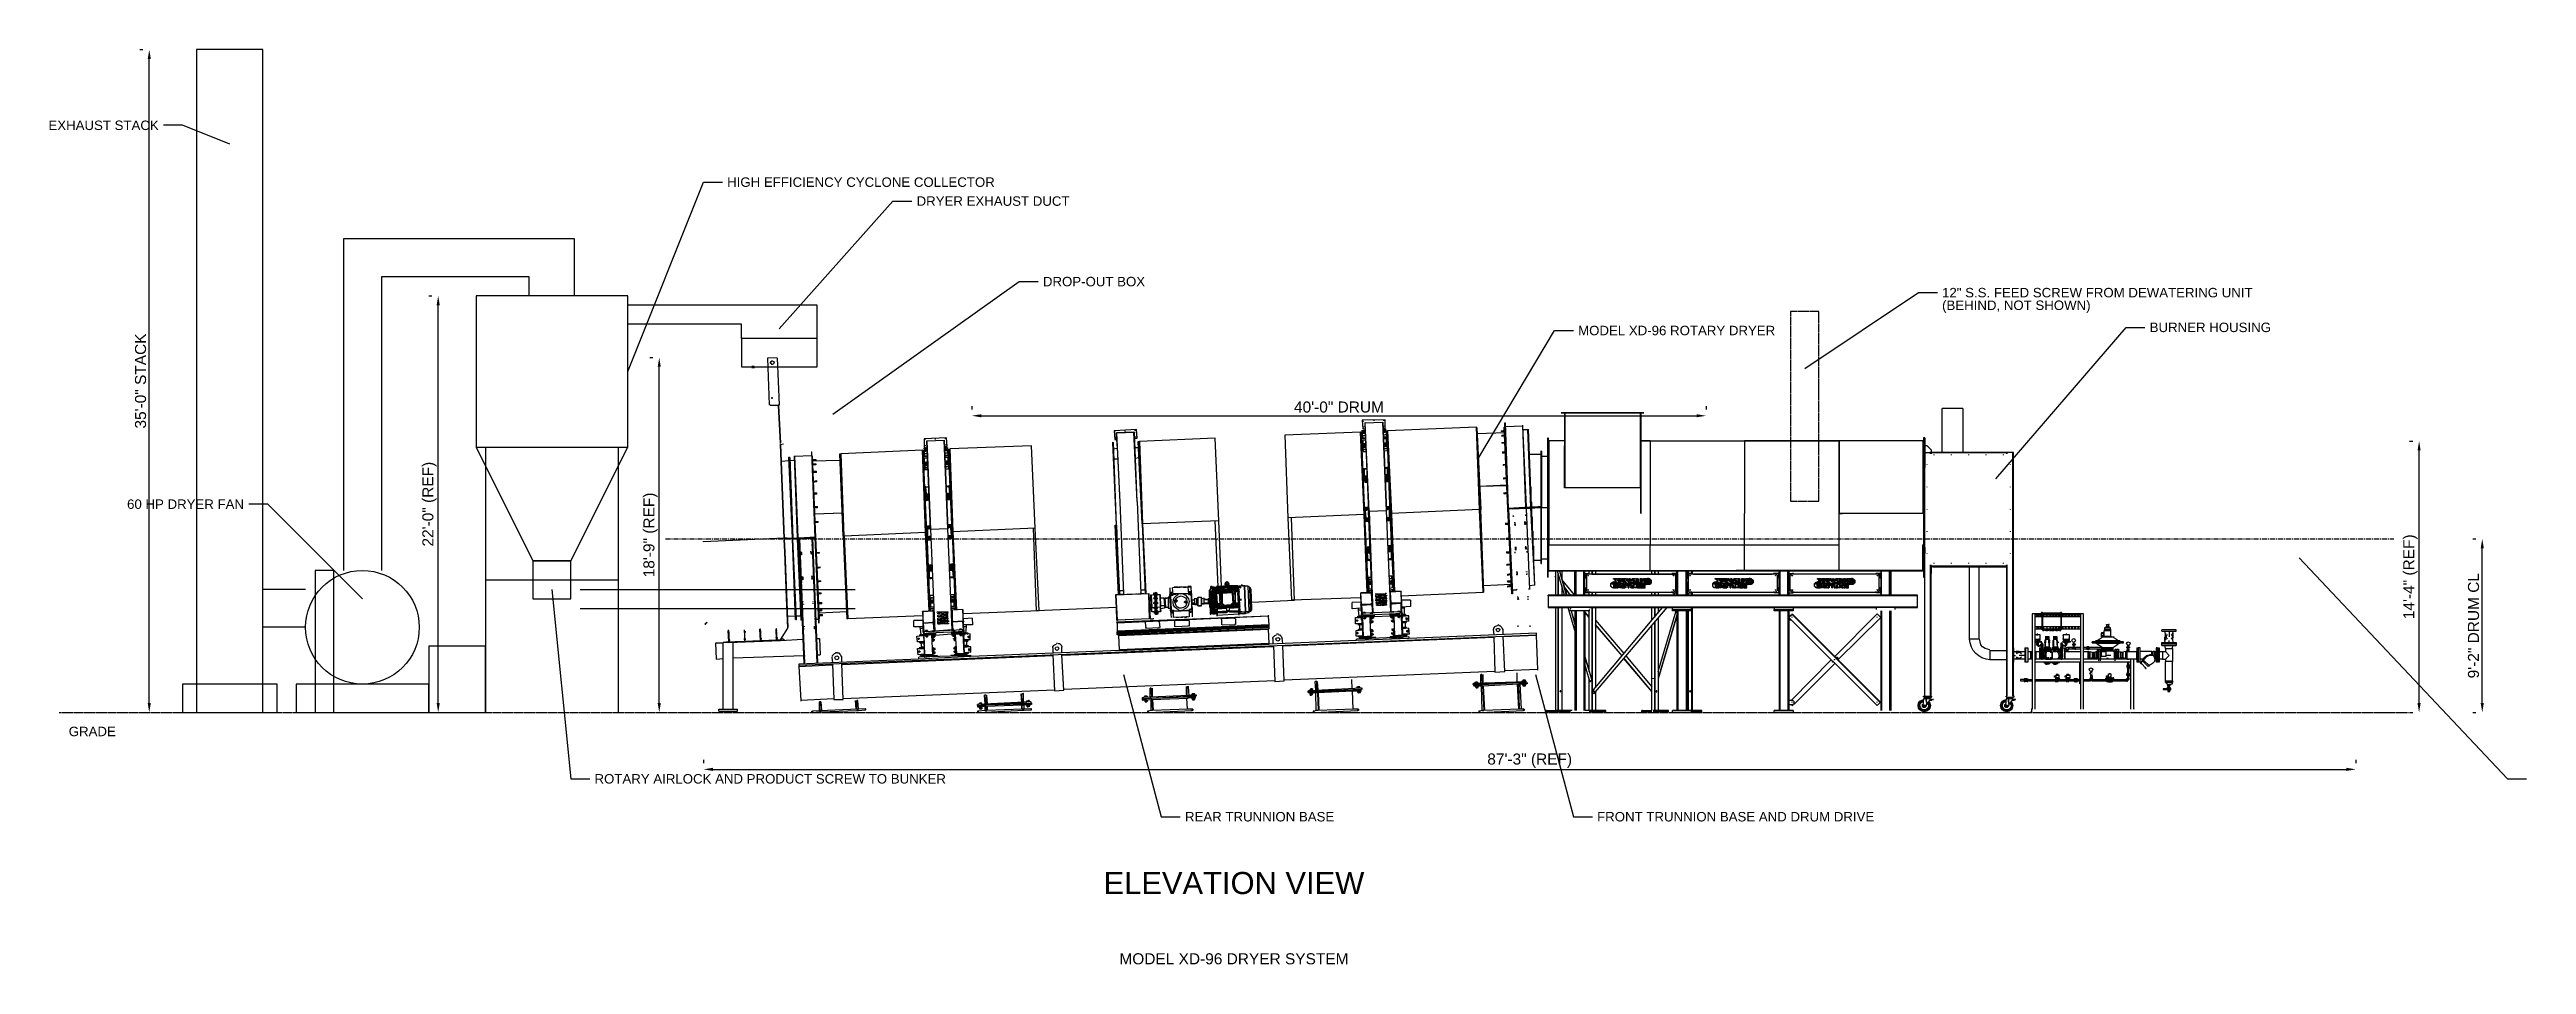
# Model space of a CAD drawing. Header units: inches. Extents: x -59 to 2348, y -1039 to 838.
# Drawn here: x -6 to 1563, y -952 to -372 of the extents above; entities that cross this region are included whole.
import ezdxf
from ezdxf.enums import TextEntityAlignment as Align

# ---------------------------------------------------------------- set-up
doc = ezdxf.new("R2010")
doc.units = ezdxf.units.IN
doc.header["$MEASUREMENT"] = 0
doc.linetypes.add('CENTER', pattern=[5.08, 3.175, -0.635, 0.635, -0.635])
doc.linetypes.add('DASHED', pattern=[1.524, 1.27, -0.254])
for name, color, linetype in [('CENTERLINE', 6, 'CENTER'), ('DIMENSIONS', 2, 'Continuous'), ('DRYER-TRAIN', 7, 'Continuous'), ('EQUIPMENT', 4, 'Continuous'), ('PAD', 8, 'DASHED'), ('PLACEHOLDER', 1, 'DASHED'), ('TEXT', 7, 'Continuous'), ('TITLE', 7, 'Continuous')]:
    doc.layers.add(name, color=color, linetype=linetype)
doc.styles.add('MCE', font='arial.ttf')
doc.styles.add('OpenSansCondensed-Light', font='OpenSansCondensed-Light.ttf')
doc.dimstyles.new('EZDXF', dxfattribs={"dimtxt": 0.25, "dimasz": 0.175, "dimexe": 0.375, "dimexo": 0.125, "dimgap": 0.1, "dimtad": 1, "dimlfac": 100, "dimzin": 12, "dimdsep": 46, "dimtxsty": 'OpenSansCondensed-Light', "dimblk": 'ARCHTICK', "dimcen": 2.5, "dimazin": 3, "dimtfac": 0.5, "dimtmove": 2, "dimatfit": 3})
doc.dimstyles.new('MCE', dxfattribs={"dimtxt": 7, "dimasz": 6, "dimexe": 4, "dimexo": 6, "dimgap": 2, "dimtad": 1, "dimdec": 0, "dimlunit": 4, "dimtxsty": 'MCE', "dimcen": 2.5, "dimclrt": 2, "dimazin": 3, "dimtfac": 1, "dimtmove": 0, "dimatfit": 3})

msp = doc.modelspace()

# ---------------------------------------------------------------- texts
at = {"layer": 'TEXT', "style": 'MCE'}
for s, p in [('EXHAUST STACK', (63, -420)), ('60 HP DRYER FAN', (117, -660))]:
    msp.add_text(s, height=6, dxfattribs=at).set_placement(p, align=Align.MIDDLE_RIGHT)
for s, p in [('HIGH EFFICIENCY CYCLONE COLLECTOR', (423, -456)), ('DRYER EXHAUST DUCT', (543, -468)), ('DROP-OUT BOX', (623, -519)), ('(BEHIND, NOT SHOWN)', (1192.5, -534)), ('12" S.S. FEED SCREW FROM DEWATERING UNIT', (1192.5, -526)), ('MODEL XD-96 ROTARY DRYER', (962, -550)), ('BURNER HOUSING', (1324, -548)), ('ROTARY AIRLOCK AND PRODUCT SCREW TO BUNKER', (339, -834)), ('REAR TRUNNION BASE', (713, -858)), ('FRONT TRUNNION BASE AND DRUM DRIVE', (974, -858))]:
    msp.add_text(s, height=6, dxfattribs=at).set_placement(p, align=Align.MIDDLE_LEFT)
msp.add_text('GRADE', height=6, dxfattribs=at).set_placement((6, -801), align=Align.TOP_LEFT)
msp.add_text('MODEL XD-96 DRYER SYSTEM', height=7, dxfattribs=at).set_placement((744, -948), align=Align.MIDDLE_CENTER)
at = {"layer": 'TITLE', "style": 'MCE'}
msp.add_text('ELEVATION VIEW', height=14, dxfattribs=at).set_placement((744, -900), align=Align.MIDDLE_CENTER)

# ---------------------------------------------------------------- blocks, each defined once
blk = doc.blocks.new('_ARCHTICK')
at = {"color": 0, "linetype": 'BYBLOCK', "const_width": 0.15}
blk.add_lwpolyline([(-0.5, -0.5), (0.5, 0.5)], dxfattribs=at)

# ---------------------------------------------------------------- dimensions: what is measured, and where the dimension line sits
at = {"layer": 'DIMENSIONS'}
for base, p1, p2, text in [((57, -792), (57, -792), (57, -372), '35\'-0" STACK'), ((240, -792), (240, -792), (240, -528), '22\'-0" (REF)'), ((380, -792), (380, -792), (380, -567), '18\'-9" (REF)'), ((1494.628, -792), (1494.628, -792), (1494.628, -620), '14\'-4" (REF)'), ((1534.628, -792), (1534.628, -792), (1534.628, -682), '9\'-2" DRUM CL')]:
    msp.add_linear_dim(base=base, p1=p1, p2=p2, angle=90, text=text, dimstyle='MCE', dxfattribs=at).render()
for base, p1, p2, text in [((578, -604), (578, -604), (1043, -604), '40\'-0" DRUM'), ((408, -828), (408, -828), (1454.628, -828), '87\'-3" (REF)')]:
    msp.add_linear_dim(base=base, p1=p1, p2=p2, text=text, dimstyle='MCE', dxfattribs=at).render()

# ---------------------------------------------------------------- linework, layer by layer
at = {"layer": 'CENTERLINE'}
msp.add_line((384, -682), (1478.628, -682), dxfattribs=at)
at = {"layer": 'DRYER-TRAIN'}
for p, q in [((439.032, -572.712), (439.032, -572.316)), ((439.032, -573.492), (439.032, -572.712)), ((439.824, -572.712), (439.032, -572.712)), ((439.032, -572.712), (439.428, -572.712)), ((439.032, -573.888), (439.032, -573.492)), ((439.032, -573.492), (439.824, -573.492)), ((439.428, -572.712), (439.824, -572.712)), ((439.824, -572.712), (439.824, -572.316)), ((439.824, -572.712), (439.824, -573.492)), ((439.824, -573.492), (439.824, -573.888)), ((448.464, -567.6), (449.64, -597.072)), ((454.356, -567.204), (448.86, -567.6)), ((448.86, -567.6), (448.86, -567.204)), ((450.432, -569.952), (450.828, -569.568)), ((450.432, -570.348), (450.828, -569.568)), ((450.432, -570.348), (450.432, -569.952)), ((450.432, -570.744), (450.432, -570.348)), ((450.828, -571.14), (450.432, -570.348)), ((450.828, -571.14), (450.432, -570.744)), ((450.828, -569.568), (451.212, -569.172)), ((450.828, -569.568), (451.608, -569.172)), ((451.212, -571.524), (450.828, -571.14)), ((451.608, -571.524), (450.828, -571.14)), ((451.212, -569.172), (451.608, -569.172)), ((451.608, -571.524), (451.212, -571.524)), ((451.608, -569.172), (452.4, -569.568)), ((452.4, -571.14), (451.608, -571.524)), ((452.4, -569.568), (452.784, -570.348)), ((452.784, -570.348), (452.4, -571.14)), ((454.752, -567.204), (454.752, -567.6)), ((454.752, -567.6), (454.752, -567.204)), ((454.752, -567.6), (455.928, -597.072)), ((451.212, -593.136), (451.212, -592.356)), ((451.212, -592.356), (451.608, -592.356)), ((451.608, -593.136), (451.212, -593.136)), ((451.608, -592.356), (451.608, -593.136)), ((450.036, -597.072), (450.036, -596.676)), ((455.544, -597.456), (450.036, -597.456)), ((455.544, -597.456), (456.72, -621.42)), ((456.72, -621.42), (455.544, -597.456)), ((456.72, -621.42), (455.544, -597.456)), ((455.928, -597.06), (455.928, -596.676)), ((455.928, -597.456), (455.928, -597.072)), ((839.772, -606.492), (825.24, -606.888)), ((825.24, -606.888), (825.636, -612.384)), ((826.02, -607.668), (826.02, -607.284)), ((826.416, -611.208), (826.416, -610.812)), ((826.812, -608.46), (838.2, -608.064)), ((827.208, -608.46), (826.812, -608.46)), ((826.812, -608.46), (829.164, -664.644)), ((829.56, -664.644), (827.208, -608.46)), ((832.704, -607.284), (832.704, -606.888)), ((838.2, -608.064), (840.564, -664.248)), ((840.564, -664.248), (838.2, -608.064)), ((838.992, -607.284), (838.992, -606.888)), ((838.992, -610.812), (838.992, -610.428)), ((839.772, -612), (839.772, -606.492)), ((897.528, -611.208), (841.344, -613.572)), ((897.528, -611.208), (897.924, -611.208)), ((899.496, -663.468), (897.528, -611.208)), ((897.924, -611.604), (897.924, -611.208)), ((899.88, -663.468), (897.924, -611.208)), ((897.924, -611.604), (900.276, -663.468)), ((915.204, -611.208), (915.6, -611.208)), ((917.568, -662.676), (915.204, -611.208)), ((915.6, -608.46), (915.996, -608.46)), ((917.964, -662.676), (915.6, -608.46)), ((915.6, -611.208), (917.568, -662.676)), ((917.964, -662.676), (915.996, -608.46)), ((915.996, -610.812), (927, -610.428)), ((927, -610.428), (927, -610.032)), ((929.352, -661.896), (927, -610.428)), ((928.956, -661.896), (927, -610.428)), ((1003.608, -602.172), (951.348, -602.172)), ((951.348, -602.172), (1003.608, -602.172)), ((953.316, -602.172), (953.316, -601.776)), ((953.316, -602.172), (953.316, -601.776)), ((953.712, -602.172), (953.316, -602.172)), ((953.316, -602.172), (953.316, -649.716)), ((1001.244, -602.172), (953.712, -602.172)), ((953.712, -649.716), (953.712, -602.172)), ((1001.244, -602.172), (1001.244, -601.776)), ((1001.244, -602.172), (1001.64, -602.172)), ((1001.244, -602.172), (1001.244, -649.716)), ((1001.64, -602.172), (1001.64, -601.776)), ((1001.64, -602.172), (1001.64, -649.716)), ((1192.584, -627.312), (1192.584, -599.424)), ((1205.544, -599.424), (1192.584, -599.424)), ((1205.544, -599.424), (1205.544, -627.312)), ((456.72, -621.42), (456.72, -621.036)), ((456.72, -622.212), (456.72, -621.816)), ((456.72, -622.212), (458.676, -621.816)), ((459.072, -681.54), (456.72, -622.212)), ((456.72, -622.212), (459.072, -681.54)), ((476.364, -626.928), (476.748, -626.928)), ((476.364, -626.928), (478.716, -680.748)), ((478.716, -681.144), (476.748, -626.928)), ((546.684, -625.752), (495.216, -628.104)), ((546.684, -625.752), (547.08, -625.752)), ((548.652, -678), (546.684, -625.752)), ((547.08, -626.136), (547.08, -625.752)), ((549.432, -678), (547.08, -625.752)), ((549.432, -678), (547.08, -626.136)), ((562.008, -617.892), (547.86, -618.672)), ((547.86, -618.672), (547.86, -624.18)), ((547.86, -624.18), (549.432, -623.784)), ((547.86, -624.96), (547.86, -624.564)), ((547.86, -624.96), (549.432, -624.96)), ((549.432, -624.96), (547.86, -624.96)), ((547.86, -624.96), (547.86, -625.356)), ((549.432, -625.356), (547.86, -625.356)), ((547.86, -625.356), (547.86, -626.136)), ((549.828, -625.752), (547.86, -626.136)), ((547.86, -626.136), (547.86, -626.928)), ((549.828, -626.532), (547.86, -626.928)), ((547.86, -626.928), (547.86, -628.104)), ((548.652, -619.068), (548.652, -618.672)), ((548.652, -622.992), (548.652, -622.608)), ((549.432, -619.848), (560.436, -619.464)), ((551.796, -676.032), (549.432, -619.848)), ((549.432, -619.848), (551.796, -676.032)), ((554.94, -619.068), (554.94, -618.672)), ((560.436, -619.464), (562.8, -675.648)), ((562.8, -675.648), (560.436, -619.464)), ((560.832, -623.388), (562.404, -623.388)), ((560.832, -624.564), (562.8, -624.564)), ((562.8, -624.564), (560.832, -624.564)), ((562.8, -624.96), (560.832, -624.96)), ((562.8, -625.356), (560.832, -625.356)), ((562.8, -626.136), (560.832, -626.136)), ((561.228, -618.672), (561.228, -618.276)), ((561.612, -622.608), (561.612, -622.212)), ((562.404, -623.388), (562.008, -617.892)), ((562.8, -624.564), (562.8, -624.18)), ((562.8, -624.96), (562.8, -624.564)), ((562.8, -625.356), (562.8, -624.96)), ((562.8, -626.136), (562.8, -625.356)), ((562.8, -627.708), (562.8, -626.136)), ((563.184, -625.356), (563.58, -625.356)), ((565.548, -677.604), (563.184, -625.356)), ((563.58, -625.356), (563.976, -625.356)), ((563.58, -625.356), (565.548, -677.604)), ((615.828, -622.992), (563.976, -624.96)), ((563.976, -624.96), (565.932, -677.604)), ((618.192, -675.252), (615.828, -622.992)), ((666.912, -621.036), (667.296, -621.036)), ((667.296, -621.036), (667.692, -621.036)), ((669.66, -673.284), (667.296, -621.036)), ((669.66, -673.284), (667.692, -621.036)), ((667.692, -624.96), (670.056, -624.564)), ((682.236, -612.78), (668.088, -613.572)), ((668.088, -613.572), (668.484, -619.068)), ((668.484, -619.068), (669.66, -619.068)), ((668.868, -614.352), (668.868, -613.956)), ((668.868, -617.892), (668.868, -617.496)), ((680.664, -614.352), (669.66, -614.748)), ((669.66, -614.748), (681.048, -614.352)), ((669.66, -614.748), (671.628, -658.752)), ((669.66, -619.068), (669.66, -614.748)), ((669.66, -615.144), (669.66, -614.748)), ((669.66, -614.748), (669.66, -615.144)), ((669.66, -615.144), (669.66, -614.748)), ((669.66, -615.144), (671.628, -658.752)), ((669.66, -619.068), (670.056, -624.564)), ((675.156, -613.956), (675.156, -613.572)), ((682.62, -658.356), (680.664, -614.352)), ((680.664, -614.748), (681.048, -614.352)), ((680.664, -614.748), (681.048, -614.352)), ((681.048, -614.352), (681.048, -614.748)), ((682.62, -658.356), (681.048, -614.748)), ((681.048, -618.276), (682.62, -618.276)), ((681.444, -613.572), (681.444, -613.176)), ((681.444, -624.18), (683.796, -624.18)), ((681.84, -617.496), (681.84, -617.1)), ((682.62, -618.276), (682.236, -612.78)), ((683.412, -620.244), (683.796, -620.244)), ((685.764, -672.504), (683.412, -620.244)), ((683.796, -620.244), (684.192, -620.244)), ((683.796, -620.244), (685.764, -672.504)), ((732.12, -618.276), (684.192, -620.244)), ((684.192, -620.244), (686.16, -672.504)), ((734.484, -670.536), (732.12, -618.276)), ((824.064, -614.352), (776.124, -616.32)), ((776.124, -616.32), (778.092, -668.568)), ((824.064, -614.352), (824.844, -614.352)), ((826.416, -666.6), (824.064, -614.352)), ((824.844, -614.352), (824.844, -613.956)), ((826.812, -666.6), (824.844, -614.352)), ((826.812, -666.6), (824.844, -614.352)), ((824.844, -618.276), (827.208, -618.276)), ((825.24, -613.572), (827.208, -613.176)), ((825.24, -613.572), (825.24, -613.176)), ((827.208, -613.572), (825.24, -613.572)), ((825.24, -613.572), (825.24, -613.956)), ((825.24, -613.956), (825.24, -614.352)), ((827.208, -613.956), (825.24, -613.956)), ((827.208, -614.352), (825.24, -614.352)), ((825.24, -614.352), (825.24, -615.144)), ((827.208, -615.144), (825.24, -615.144)), ((825.24, -615.144), (825.24, -616.716)), ((827.208, -616.716), (825.24, -616.716)), ((825.24, -616.716), (825.636, -618.276)), ((825.636, -624.564), (825.24, -624.564)), ((825.636, -612.384), (827.208, -612.384)), ((827.208, -618.276), (825.636, -618.276)), ((827.592, -619.464), (825.636, -619.464)), ((825.636, -619.464), (825.636, -621.816)), ((827.592, -621.816), (825.636, -621.816)), ((825.636, -622.212), (825.636, -621.816)), ((827.592, -622.212), (825.636, -622.212)), ((827.592, -622.212), (825.636, -622.608)), ((825.636, -622.608), (825.636, -622.212)), ((825.636, -622.608), (825.636, -622.992)), ((825.636, -622.992), (825.636, -622.608)), ((827.592, -622.992), (825.636, -622.992)), ((827.592, -622.992), (825.636, -622.992)), ((825.636, -622.992), (825.636, -623.784)), ((825.636, -624.18), (825.636, -623.784)), ((827.592, -623.784), (825.636, -623.784)), ((827.592, -624.18), (825.636, -624.18)), ((825.636, -624.18), (825.636, -625.356)), ((827.592, -625.356), (825.636, -625.752)), ((825.636, -625.356), (825.636, -625.752)), ((827.592, -625.356), (825.636, -625.356)), ((825.636, -625.752), (826.02, -626.928)), ((827.592, -626.928), (826.02, -626.928)), ((838.2, -612), (839.772, -612)), ((838.596, -612.78), (840.168, -612.78)), ((840.168, -612.78), (838.596, -612.78)), ((840.168, -613.176), (838.596, -613.176)), ((840.168, -613.956), (838.596, -613.956)), ((840.564, -614.352), (838.596, -614.748)), ((840.564, -615.924), (838.596, -616.32)), ((838.596, -617.496), (840.948, -617.496)), ((840.564, -617.496), (838.596, -617.496)), ((840.564, -618.672), (838.596, -618.672)), ((840.564, -621.42), (838.596, -621.42)), ((840.564, -621.42), (838.596, -621.816)), ((840.564, -621.816), (838.992, -621.816)), ((840.564, -622.212), (838.992, -622.212)), ((840.564, -622.608), (838.992, -622.608)), ((840.564, -622.992), (838.992, -623.388)), ((840.948, -623.388), (838.992, -623.388)), ((840.948, -624.564), (838.992, -624.96)), ((840.948, -624.96), (838.992, -624.96)), ((840.948, -626.136), (838.992, -626.532)), ((840.168, -612.78), (840.168, -612.384)), ((840.168, -613.176), (840.168, -612.78)), ((840.168, -613.176), (840.168, -613.956)), ((840.564, -614.352), (840.168, -613.956)), ((840.564, -615.924), (840.564, -614.352)), ((840.564, -617.496), (840.564, -615.924)), ((840.564, -621.42), (840.564, -618.672)), ((840.564, -621.42), (840.564, -621.036)), ((840.564, -621.42), (840.564, -621.816)), ((840.564, -621.816), (840.564, -622.212)), ((840.564, -622.212), (840.564, -622.608)), ((840.564, -622.992), (840.564, -622.608)), ((840.564, -622.992), (840.948, -623.388)), ((840.948, -613.956), (840.948, -613.572)), ((840.948, -613.572), (841.344, -613.572)), ((840.948, -613.572), (843.312, -665.82)), ((842.916, -665.82), (840.948, -613.956)), ((840.948, -623.388), (840.948, -624.564)), ((841.344, -624.18), (840.948, -624.18)), ((840.948, -624.564), (840.948, -624.96)), ((840.948, -624.96), (840.948, -626.136)), ((841.344, -613.572), (843.708, -665.82)), ((915.6, -614.748), (898.32, -615.528)), ((913.248, -613.572), (915.6, -613.176)), ((913.248, -613.572), (913.248, -613.956)), ((915.6, -613.956), (913.248, -613.956)), ((913.632, -616.32), (915.6, -616.32)), ((913.632, -616.32), (913.632, -617.1)), ((915.6, -616.716), (913.632, -617.1)), ((913.632, -621.036), (915.6, -620.64)), ((913.632, -621.036), (913.632, -621.42)), ((915.6, -621.42), (913.632, -621.42)), ((914.028, -626.928), (915.996, -626.928)), ((914.028, -626.928), (914.028, -627.312)), ((914.028, -627.312), (914.028, -627.708)), ((915.996, -616.32), (915.996, -615.924)), ((915.996, -616.716), (915.996, -616.32)), ((915.996, -620.64), (915.996, -620.244)), ((915.996, -621.42), (915.996, -621.036)), ((916.392, -626.928), (916.392, -626.532)), ((916.392, -627.708), (916.392, -627.312)), ((927, -612.78), (930.132, -612.78)), ((930.132, -612.78), (930.528, -612.78)), ((932.1, -661.896), (930.132, -612.78)), ((932.496, -661.896), (930.528, -612.78)), ((938.784, -626.532), (938.388, -626.532)), ((938.388, -626.532), (938.388, -662.28)), ((938.784, -662.28), (938.784, -626.532)), ((938.784, -626.532), (938.784, -662.28)), ((942.708, -617.892), (942.708, -665.82)), ((942.708, -617.892), (943.104, -617.892)), ((942.708, -687.036), (942.708, -617.892)), ((942.708, -617.892), (942.708, -687.036)), ((943.104, -617.892), (943.104, -665.82)), ((943.5, -620.244), (943.104, -620.244)), ((943.104, -620.244), (943.5, -620.244)), ((943.5, -619.848), (943.5, -619.464)), ((943.5, -619.848), (943.5, -665.82)), ((953.316, -619.848), (943.5, -619.848)), ((943.5, -619.848), (943.5, -620.244)), ((953.316, -623.388), (953.316, -622.992)), ((953.316, -649.716), (953.316, -623.388)), ((1001.64, -619.848), (1007.532, -619.848)), ((1001.64, -619.848), (1001.64, -665.82)), ((1001.64, -623.388), (1001.64, -619.848)), ((1007.532, -619.848), (1001.64, -619.848)), ((1001.64, -623.388), (1001.64, -622.992)), ((1007.532, -619.848), (1127.364, -619.848)), ((1007.532, -619.848), (1007.532, -665.82)), ((1067.256, -619.848), (1067.256, -665.82)), ((1127.364, -619.848), (1067.256, -619.848)), ((1127.364, -665.82), (1127.364, -619.848)), ((1180.404, -619.848), (1127.364, -619.848)), ((1127.364, -619.848), (1127.364, -665.82)), ((1180.404, -619.848), (1180.404, -665.82)), ((1180.8, -620.244), (1180.404, -620.244)), ((1180.404, -620.244), (1180.8, -620.244)), ((1180.8, -617.892), (1180.8, -665.82)), ((1181.184, -617.892), (1180.8, -617.892)), ((1181.58, -617.892), (1181.184, -617.892)), ((1181.184, -617.892), (1181.184, -622.992)), ((1181.184, -622.992), (1181.58, -622.992)), ((1181.184, -622.992), (1181.184, -626.136)), ((1181.58, -626.136), (1181.184, -626.136)), ((1181.184, -626.136), (1181.184, -636.744)), ((1181.58, -617.892), (1181.58, -622.992)), ((1181.58, -622.992), (1181.58, -626.136)), ((1183.152, -622.992), (1181.58, -622.992)), ((1181.58, -626.136), (1181.58, -636.744)), ((1181.58, -627.312), (1181.58, -626.928)), ((1181.58, -627.312), (1181.58, -626.928)), ((1181.58, -627.312), (1185.12, -627.312)), ((1181.58, -781.716), (1181.58, -627.312)), ((1181.58, -627.312), (1185.12, -627.312)), ((1185.9, -625.752), (1183.152, -622.992)), ((1185.12, -627.312), (1185.12, -626.928)), ((1185.504, -627.312), (1185.12, -627.312)), ((1185.12, -627.312), (1185.504, -627.312)), ((1185.12, -628.104), (1185.12, -627.312)), ((1185.504, -627.312), (1233.444, -627.312)), ((1233.444, -627.312), (1185.504, -627.312)), ((1185.504, -627.312), (1185.504, -628.104)), ((1185.9, -627.312), (1185.9, -625.752)), ((1185.9, -627.312), (1185.9, -626.928)), ((1233.444, -627.312), (1185.9, -627.312)), ((1233.444, -627.312), (1233.828, -627.312)), ((1233.444, -628.104), (1233.444, -627.312)), ((1233.444, -627.312), (1233.828, -627.312)), ((1233.828, -627.312), (1233.828, -626.928)), ((1237.368, -627.312), (1233.828, -627.312)), ((1237.368, -627.312), (1233.828, -627.312)), ((1233.828, -628.104), (1233.828, -627.312)), ((1237.368, -627.312), (1237.368, -626.928)), ((1237.368, -781.716), (1237.368, -627.312)), ((1237.764, -627.312), (1237.368, -627.312)), ((1237.764, -781.716), (1237.764, -627.312)), ((457.104, -632.82), (462.216, -632.424)), ((462.216, -630.456), (461.82, -630.456)), ((461.82, -630.456), (464.184, -681.54)), ((462.612, -630.456), (462.216, -630.456)), ((462.216, -630.456), (464.184, -681.54)), ((462.612, -630.456), (464.58, -681.54)), ((462.612, -632.424), (465.36, -632.028)), ((465.36, -629.676), (465.756, -629.676)), ((465.36, -629.676), (467.328, -681.144)), ((465.756, -629.676), (476.364, -629.28)), ((465.756, -629.676), (467.712, -681.144)), ((477.144, -629.676), (476.748, -629.676)), ((479.112, -681.144), (477.144, -629.676)), ((477.144, -631.644), (479.112, -631.644)), ((479.112, -632.028), (477.144, -632.424)), ((494.436, -632.424), (477.144, -632.82)), ((477.144, -634.392), (479.112, -634.392)), ((479.112, -635.172), (477.144, -635.172)), ((477.54, -639.108), (479.508, -639.108)), ((479.508, -639.888), (477.54, -639.888)), ((479.112, -631.644), (479.112, -632.028)), ((479.112, -634.392), (479.112, -635.172)), ((479.508, -639.888), (479.508, -639.108)), ((494.436, -628.104), (494.832, -628.104)), ((494.436, -628.104), (495.216, -628.104)), ((496.392, -680.352), (494.436, -628.104)), ((494.436, -628.104), (496.788, -680.352)), ((497.184, -680.352), (495.216, -628.104)), ((547.476, -629.676), (549.828, -629.676)), ((549.828, -628.104), (547.86, -628.104)), ((547.86, -628.104), (547.86, -629.676)), ((549.828, -629.676), (547.86, -629.676)), ((549.828, -630.852), (547.86, -630.852)), ((547.86, -630.852), (547.86, -633.6)), ((549.828, -633.216), (547.86, -633.6)), ((548.256, -633.6), (547.86, -633.6)), ((548.256, -636.36), (547.86, -636.36)), ((549.828, -633.6), (548.256, -633.6)), ((548.256, -633.996), (548.256, -633.6)), ((549.828, -633.996), (548.256, -633.996)), ((548.256, -633.996), (548.256, -634.392)), ((549.828, -634.392), (548.256, -634.392)), ((548.256, -634.788), (548.256, -634.392)), ((549.828, -634.788), (548.256, -634.788)), ((548.256, -634.788), (548.256, -635.568)), ((548.256, -635.568), (548.256, -635.172)), ((550.224, -635.172), (548.256, -635.568)), ((550.224, -635.568), (548.256, -635.568)), ((548.256, -635.568), (548.256, -636.744)), ((548.256, -636.744), (548.256, -637.14)), ((550.224, -636.744), (548.256, -636.744)), ((550.224, -637.14), (548.256, -637.14)), ((548.256, -637.14), (548.256, -638.316)), ((550.224, -638.316), (548.256, -638.316)), ((562.8, -627.708), (560.832, -627.708)), ((561.228, -629.28), (563.58, -629.28)), ((562.8, -629.28), (561.228, -629.28)), ((562.8, -630.456), (561.228, -630.456)), ((563.184, -632.82), (561.228, -632.82)), ((563.184, -633.216), (561.228, -633.216)), ((563.184, -633.6), (561.228, -633.6)), ((563.184, -633.996), (561.228, -633.996)), ((563.184, -633.996), (561.228, -633.996)), ((563.184, -634.788), (561.228, -634.788)), ((563.184, -635.172), (561.228, -635.172)), ((563.184, -636.36), (561.228, -636.744)), ((563.184, -636.36), (561.228, -636.36)), ((563.184, -637.92), (561.228, -637.92)), ((562.8, -627.708), (562.8, -629.28)), ((563.184, -632.82), (562.8, -630.456)), ((563.184, -633.216), (563.184, -632.82)), ((563.184, -633.216), (563.184, -633.6)), ((563.184, -633.6), (563.184, -633.996)), ((563.184, -633.996), (563.184, -633.6)), ((563.184, -634.788), (563.184, -633.996)), ((563.184, -634.788), (563.184, -635.172)), ((563.184, -635.172), (563.184, -636.36)), ((563.58, -635.568), (563.184, -635.568)), ((563.184, -636.36), (563.184, -635.964)), ((563.184, -636.36), (563.184, -637.92)), ((668.088, -631.248), (670.44, -631.248)), ((681.444, -630.852), (683.796, -630.456)), ((826.416, -637.536), (827.988, -637.14)), ((826.416, -637.536), (826.416, -637.14)), ((826.416, -637.536), (826.416, -637.14)), ((826.416, -637.536), (828.384, -637.536)), ((826.416, -637.92), (826.416, -637.536)), ((826.416, -637.536), (828.384, -637.536)), ((828.384, -637.92), (826.416, -637.92)), ((826.416, -637.92), (826.416, -642.252)), ((828.384, -642.252), (826.416, -642.252)), ((828.384, -642.252), (826.416, -642.252)), ((826.416, -643.032), (826.416, -642.252)), ((828.384, -642.636), (826.416, -643.032)), ((826.416, -643.032), (826.416, -642.636)), ((828.384, -643.032), (826.416, -643.032)), ((826.416, -643.428), (826.416, -643.032)), ((839.388, -636.744), (841.344, -636.744)), ((839.388, -636.744), (841.344, -636.744)), ((841.344, -637.14), (839.388, -637.14)), ((839.388, -637.14), (841.344, -637.14)), ((841.344, -641.46), (839.772, -641.46)), ((841.344, -641.856), (839.772, -641.856)), ((841.344, -642.252), (839.772, -642.252)), ((841.74, -642.636), (839.772, -642.636)), ((841.74, -643.032), (839.772, -643.032)), ((841.344, -636.744), (841.344, -636.36)), ((841.344, -637.14), (841.344, -636.744)), ((841.344, -636.744), (841.344, -637.14)), ((841.344, -641.46), (841.344, -637.14)), ((841.344, -641.856), (841.344, -641.46)), ((841.344, -641.856), (841.344, -642.252)), ((841.344, -642.252), (841.74, -642.636)), ((841.74, -642.636), (841.74, -643.032)), ((841.74, -643.428), (841.74, -643.032)), ((915.996, -627.708), (914.028, -627.708)), ((914.424, -634.788), (916.392, -634.788)), ((914.424, -634.788), (914.424, -635.568)), ((916.392, -635.172), (914.424, -635.568)), ((916.776, -634.392), (916.776, -633.996)), ((916.776, -635.172), (916.776, -634.788)), ((938.388, -628.5), (930.924, -628.5)), ((930.924, -628.5), (930.924, -628.884)), ((938.784, -629.676), (942.708, -629.676)), ((1181.184, -636.744), (1181.184, -687.036)), ((1181.58, -636.744), (1181.184, -636.744)), ((1181.184, -665.82), (1181.184, -636.744)), ((1181.58, -687.432), (1181.58, -636.744)), ((1183.152, -635.172), (1183.152, -634.788)), ((1187.472, -628.884), (1187.472, -628.5)), ((1198.476, -628.884), (1198.476, -628.5)), ((1209.48, -628.884), (1209.48, -628.5)), ((1220.472, -628.884), (1220.472, -628.5)), ((1231.476, -628.884), (1231.476, -628.5)), ((1235.796, -635.172), (1235.796, -634.788)), ((1237.764, -628.104), (1237.764, -627.708)), ((1237.764, -698.424), (1237.764, -628.104)), ((477.54, -645.396), (479.892, -645)), ((479.892, -645.78), (477.54, -646.176)), ((477.936, -652.86), (479.892, -652.86)), ((479.892, -653.64), (477.936, -653.64)), ((479.892, -645.396), (479.892, -645)), ((479.892, -645.78), (479.892, -645.396)), ((479.892, -653.64), (479.892, -652.86)), ((548.652, -648.924), (548.652, -648.528)), ((548.652, -648.924), (550.62, -648.924)), ((548.652, -649.32), (550.62, -648.924)), ((548.652, -649.32), (548.652, -648.924)), ((548.652, -648.924), (550.62, -648.924)), ((548.652, -649.32), (548.652, -648.924)), ((550.62, -649.32), (548.652, -649.32)), ((548.652, -649.32), (549.048, -653.64)), ((550.62, -653.64), (549.048, -653.64)), ((549.048, -654.036), (549.048, -653.64)), ((550.62, -654.036), (549.048, -654.036)), ((549.048, -654.432), (549.048, -654.036)), ((551.004, -654.432), (549.048, -654.432)), ((549.048, -654.432), (549.048, -654.816)), ((551.004, -654.432), (549.048, -654.816)), ((551.004, -654.816), (549.048, -655.212)), ((549.048, -655.212), (549.048, -654.816)), ((549.048, -655.212), (549.048, -655.608)), ((551.004, -655.212), (549.048, -655.608)), ((549.048, -656.004), (549.048, -655.608)), ((551.004, -656.004), (549.048, -656.004)), ((549.048, -656.004), (549.048, -656.784)), ((551.004, -656.388), (549.048, -656.784)), ((549.048, -656.784), (549.048, -657.18)), ((551.004, -657.18), (549.048, -657.18)), ((549.048, -657.18), (549.048, -657.96)), ((551.004, -657.564), (549.048, -657.96)), ((562.008, -648.528), (563.58, -648.144)), ((562.008, -648.528), (563.58, -648.528)), ((562.008, -648.528), (563.58, -648.528)), ((563.58, -648.924), (562.008, -648.924)), ((563.976, -653.244), (562.008, -653.244)), ((563.976, -653.244), (562.008, -653.244)), ((563.976, -653.64), (562.008, -654.036)), ((563.976, -654.036), (562.008, -654.036)), ((563.976, -654.432), (562.008, -654.432)), ((563.976, -654.816), (562.008, -654.816)), ((563.976, -655.212), (562.008, -655.212)), ((563.976, -656.004), (562.008, -656.004)), ((563.976, -656.388), (562.008, -656.388)), ((563.976, -657.18), (562.008, -657.18)), ((563.58, -648.144), (563.58, -648.528)), ((563.58, -648.528), (563.58, -648.144)), ((563.58, -648.528), (563.58, -648.924)), ((563.976, -653.244), (563.58, -648.924)), ((563.976, -653.244), (563.976, -652.86)), ((563.976, -653.244), (563.976, -653.64)), ((563.976, -653.64), (563.976, -654.036)), ((563.976, -654.036), (563.976, -654.432)), ((563.976, -654.816), (563.976, -654.432)), ((563.976, -654.816), (563.976, -655.212)), ((563.976, -656.004), (563.976, -655.212)), ((563.976, -656.004), (563.976, -656.388)), ((563.976, -656.388), (563.976, -657.18)), ((671.628, -658.752), (673.98, -716.892)), ((682.62, -658.356), (684.984, -716.496)), ((828.384, -643.428), (826.416, -643.428)), ((826.416, -643.428), (826.416, -643.824)), ((826.416, -644.208), (826.416, -643.824)), ((828.384, -643.824), (826.416, -643.824)), ((828.384, -644.208), (826.416, -644.208)), ((826.416, -644.208), (826.416, -645)), ((826.416, -645), (826.812, -645.396)), ((828.384, -645), (826.416, -645)), ((828.384, -645.396), (826.812, -645.396)), ((826.812, -645.396), (826.812, -646.176)), ((828.384, -646.176), (826.812, -646.176)), ((841.74, -643.428), (839.772, -643.428)), ((841.74, -643.824), (839.772, -643.824)), ((841.74, -644.604), (839.772, -644.604)), ((841.74, -645), (839.772, -645)), ((841.74, -645.78), (839.772, -645.78)), ((841.74, -643.428), (841.74, -643.824)), ((841.74, -643.824), (841.74, -644.604)), ((841.74, -644.604), (841.74, -645)), ((841.74, -645), (841.74, -645.78)), ((899.496, -648.528), (916.776, -647.748)), ((899.496, -648.528), (916.776, -648.144)), ((914.82, -643.428), (916.776, -643.428)), ((914.82, -643.428), (914.82, -643.824)), ((916.776, -643.824), (914.82, -644.208)), ((914.82, -643.824), (914.82, -644.208)), ((914.82, -652.86), (917.172, -652.464)), ((914.82, -652.86), (915.204, -653.244)), ((917.172, -653.244), (915.204, -653.64)), ((915.204, -653.244), (915.204, -653.64)), ((916.776, -643.428), (917.172, -643.428)), ((917.172, -643.824), (917.172, -643.428)), ((917.172, -652.464), (917.568, -652.464)), ((917.568, -653.244), (917.172, -653.244)), ((932.1, -649.32), (932.1, -650.1)), ((932.1, -650.1), (932.1, -650.496)), ((932.1, -650.496), (932.1, -650.892)), ((932.1, -650.892), (932.1, -651.672)), ((932.1, -651.672), (932.1, -652.464)), ((932.1, -652.464), (932.1, -653.244)), ((932.1, -653.244), (932.1, -654.036)), ((932.1, -654.036), (932.1, -654.816)), ((932.1, -654.816), (932.1, -655.608)), ((932.1, -655.608), (932.1, -656.388)), ((932.1, -656.388), (932.1, -657.18)), ((932.1, -657.18), (932.1, -657.96)), ((932.1, -657.96), (932.496, -658.752)), ((932.496, -658.752), (932.496, -659.532)), ((1001.64, -649.716), (953.316, -649.716)), ((1001.64, -665.82), (1001.64, -649.716)), ((1183.152, -649.32), (1183.152, -648.924)), ((1235.796, -649.32), (1235.796, -648.924)), ((478.32, -661.5), (480.288, -661.5)), ((480.288, -662.28), (478.32, -662.28)), ((478.32, -666.216), (496.008, -665.424)), ((478.716, -666.216), (496.008, -665.424)), ((478.716, -670.932), (480.684, -670.932)), ((480.684, -671.712), (478.716, -671.712)), ((480.288, -662.28), (480.288, -661.5)), ((480.684, -671.712), (480.684, -670.932)), ((549.828, -673.68), (551.796, -673.68)), ((549.828, -674.076), (549.828, -673.68)), ((549.828, -674.076), (551.796, -674.076)), ((549.828, -674.46), (549.828, -674.076)), ((549.828, -674.46), (551.796, -674.46)), ((549.828, -675.252), (549.828, -674.46)), ((562.8, -672.888), (564.756, -672.888)), ((562.8, -673.68), (564.756, -673.68)), ((562.8, -674.076), (564.756, -674.076)), ((562.8, -674.46), (564.756, -674.46)), ((564.756, -672.888), (564.756, -673.68)), ((564.756, -673.68), (564.756, -674.076)), ((564.756, -674.076), (564.756, -674.46)), ((564.756, -674.46), (564.756, -674.856)), ((670.836, -717.288), (668.868, -673.284)), ((668.868, -673.284), (669.66, -673.284)), ((671.628, -717.288), (669.66, -673.284)), ((669.66, -673.284), (671.232, -717.288)), ((685.764, -672.504), (687.732, -716.892)), ((686.16, -672.504), (685.764, -672.504)), ((685.764, -672.504), (687.732, -716.892)), ((734.484, -670.536), (686.16, -672.504)), ((686.16, -672.504), (688.128, -716.496)), ((734.088, -712.176), (732.12, -670.536)), ((736.056, -712.176), (734.484, -670.536)), ((826.416, -666.6), (778.092, -668.568)), ((778.092, -668.568), (780.456, -720.828)), ((782.412, -720.828), (780.456, -668.568)), ((828.384, -716.112), (826.416, -666.6)), ((826.812, -666.6), (826.416, -666.6)), ((829.164, -716.112), (826.812, -666.6)), ((828.78, -716.112), (826.812, -666.6)), ((827.208, -661.896), (829.164, -661.896)), ((827.208, -662.676), (827.208, -661.896)), ((827.208, -662.676), (829.164, -662.28)), ((827.208, -663.072), (827.208, -662.676)), ((827.208, -663.072), (829.164, -663.072)), ((827.208, -663.468), (827.208, -663.072)), ((827.208, -663.468), (829.164, -663.468)), ((827.208, -664.248), (827.208, -663.468)), ((829.164, -663.852), (827.208, -664.248)), ((827.208, -664.248), (827.592, -668.964)), ((829.56, -668.964), (827.592, -668.964)), ((827.592, -669.744), (827.592, -668.964)), ((829.56, -669.36), (827.592, -669.744)), ((827.592, -670.14), (827.592, -669.744)), ((827.592, -670.536), (827.592, -670.14)), ((829.56, -670.14), (827.592, -670.14)), ((827.592, -670.932), (827.592, -670.536)), ((829.56, -670.536), (827.592, -670.536)), ((829.56, -670.932), (827.592, -670.932)), ((829.164, -664.644), (829.56, -664.644)), ((831.912, -728.676), (829.164, -664.644)), ((840.564, -664.248), (829.56, -664.644)), ((829.56, -664.644), (831.912, -728.676)), ((840.564, -661.5), (842.52, -661.5)), ((840.564, -661.896), (842.52, -661.896)), ((840.564, -662.676), (842.52, -662.28)), ((840.564, -663.072), (842.52, -663.072)), ((842.52, -663.468), (840.564, -663.468)), ((840.564, -664.248), (840.564, -663.852)), ((843.312, -728.292), (840.564, -664.248)), ((843.312, -728.292), (840.564, -664.248)), ((842.52, -668.568), (840.564, -668.568)), ((842.52, -668.964), (840.948, -668.964)), ((842.52, -669.36), (840.948, -669.36)), ((842.52, -669.744), (840.948, -670.14)), ((842.52, -670.536), (840.948, -670.536)), ((842.52, -661.5), (842.52, -661.896)), ((842.52, -661.896), (842.52, -662.28)), ((842.52, -662.28), (842.52, -663.072)), ((842.52, -663.072), (842.52, -663.468)), ((842.52, -668.568), (842.52, -663.468)), ((842.52, -668.568), (842.52, -668.964)), ((842.52, -668.964), (842.52, -669.36)), ((842.52, -669.36), (842.52, -669.744)), ((842.52, -669.744), (842.52, -670.536)), ((843.312, -665.82), (842.916, -665.82)), ((845.28, -715.32), (842.916, -665.82)), ((843.312, -665.82), (843.708, -665.82)), ((843.312, -665.82), (845.28, -715.32)), ((899.496, -663.468), (843.708, -665.82)), ((843.708, -665.82), (845.664, -715.32)), ((901.848, -715.716), (899.496, -663.468)), ((899.496, -663.468), (899.88, -663.468)), ((900.276, -663.468), (899.88, -663.468)), ((902.244, -715.716), (899.88, -663.468)), ((902.244, -715.716), (900.276, -663.468)), ((915.996, -672.108), (917.964, -672.108)), ((915.996, -672.108), (915.996, -672.888)), ((917.964, -672.888), (915.996, -672.888)), ((919.92, -714.54), (917.568, -662.676)), ((917.568, -662.676), (919.524, -714.54)), ((931.32, -661.896), (917.964, -662.676)), ((917.964, -662.676), (931.32, -662.28)), ((917.964, -662.676), (917.964, -662.28)), ((917.964, -662.676), (917.964, -662.28)), ((917.964, -662.676), (917.964, -663.072)), ((931.32, -662.676), (917.964, -663.072)), ((917.964, -663.072), (917.964, -662.676)), ((917.964, -663.072), (920.316, -716.892)), ((919.92, -716.892), (917.964, -663.072)), ((917.964, -672.108), (918.348, -672.108)), ((918.348, -672.888), (918.348, -672.504)), ((928.56, -662.676), (920.712, -663.072)), ((920.712, -666.996), (921.096, -667.788)), ((921.096, -667.788), (920.712, -667.788)), ((921.888, -671.712), (921.888, -671.316)), ((921.888, -671.712), (921.888, -671.316)), ((922.284, -673.284), (921.888, -671.712)), ((921.888, -671.712), (921.888, -673.284)), ((921.888, -673.284), (921.888, -672.888)), ((921.888, -673.284), (922.284, -673.284)), ((922.284, -673.284), (922.284, -672.888)), ((928.176, -671.316), (928.176, -670.932)), ((928.176, -671.316), (928.56, -671.316)), ((928.176, -672.888), (928.176, -671.316)), ((928.176, -672.888), (928.176, -672.504)), ((928.56, -672.888), (928.176, -672.888)), ((928.56, -671.316), (928.56, -670.932)), ((928.56, -671.316), (928.56, -672.888)), ((928.56, -672.888), (928.56, -672.504)), ((928.956, -667.392), (928.956, -666.6)), ((931.32, -714.144), (929.352, -662.676)), ((931.32, -662.28), (931.32, -661.896)), ((934.464, -661.896), (931.32, -661.896)), ((931.32, -662.28), (931.32, -662.676)), ((934.464, -662.28), (931.32, -662.676)), ((931.32, -662.28), (934.464, -662.28)), ((934.464, -711.396), (932.1, -662.28)), ((932.496, -659.532), (932.496, -660.324)), ((932.496, -660.324), (932.496, -661.896)), ((932.496, -662.28), (932.496, -664.248)), ((934.464, -711.396), (932.496, -662.28)), ((932.496, -664.248), (932.496, -665.04)), ((932.496, -665.04), (932.496, -665.82)), ((932.496, -665.82), (932.496, -666.6)), ((932.496, -666.6), (932.496, -667.392)), ((932.496, -667.392), (932.892, -668.172)), ((932.892, -668.172), (932.892, -668.964)), ((932.892, -668.964), (932.892, -669.744)), ((932.892, -669.744), (932.892, -670.536)), ((932.892, -670.536), (932.892, -671.316)), ((932.892, -671.316), (932.892, -672.108)), ((932.892, -672.108), (932.892, -672.504)), ((932.892, -672.504), (932.892, -672.888)), ((932.892, -672.888), (932.892, -673.284)), ((932.892, -673.284), (932.892, -673.68)), ((932.892, -673.68), (932.892, -674.076)), ((932.892, -674.076), (932.892, -674.46)), ((932.892, -674.46), (932.892, -674.856)), ((938.388, -661.5), (934.464, -661.896)), ((934.464, -662.28), (938.388, -661.896)), ((934.464, -662.28), (934.464, -661.896)), ((938.388, -662.28), (934.464, -662.28)), ((938.388, -661.896), (938.388, -661.5)), ((938.388, -661.896), (938.388, -662.28)), ((938.388, -662.28), (938.784, -662.28)), ((938.388, -662.28), (938.388, -697.644)), ((938.784, -662.28), (938.784, -661.896)), ((938.784, -697.644), (938.784, -662.28)), ((942.708, -662.28), (938.784, -662.28)), ((942.708, -665.82), (943.104, -665.82)), ((942.708, -665.82), (942.708, -687.036)), ((943.104, -665.424), (943.5, -665.424)), ((943.104, -687.036), (943.104, -665.82)), ((943.5, -665.82), (943.5, -685.86)), ((1007.532, -665.82), (1007.532, -685.86)), ((1067.256, -685.86), (1067.256, -665.82)), ((1127.364, -685.86), (1127.364, -665.82)), ((1180.404, -665.82), (1127.364, -665.82)), ((1127.364, -665.82), (1129.332, -665.82)), ((1178.832, -665.82), (1178.832, -665.424)), ((1180.404, -665.82), (1180.404, -665.424)), ((1180.404, -665.424), (1180.8, -665.424)), ((1180.8, -665.82), (1181.184, -665.82)), ((1180.8, -665.82), (1180.8, -687.036)), ((1181.184, -687.036), (1181.184, -665.82)), ((1183.152, -663.468), (1183.152, -663.072)), ((1235.796, -663.468), (1235.796, -663.072)), ((459.072, -681.54), (408, -683.892)), ((408, -683.892), (408, -683.496)), ((459.072, -681.924), (459.072, -681.54)), ((459.072, -681.54), (459.072, -681.924)), ((461.04, -681.54), (459.072, -681.54)), ((461.04, -681.924), (459.072, -681.924)), ((459.072, -681.924), (459.072, -682.32)), ((461.436, -681.924), (459.072, -682.32)), ((461.04, -681.924), (459.072, -681.924)), ((459.072, -682.32), (459.468, -690.18)), ((459.468, -690.18), (459.072, -682.32)), ((459.468, -690.18), (459.468, -689.784)), ((459.468, -690.18), (461.436, -738.108)), ((460.644, -719.256), (459.468, -690.18)), ((461.04, -681.54), (461.04, -681.924)), ((464.184, -681.54), (461.04, -681.924)), ((461.04, -681.54), (464.184, -681.54)), ((464.184, -681.54), (461.04, -681.924)), ((461.04, -681.924), (461.436, -681.924)), ((464.184, -681.924), (461.436, -681.924)), ((464.58, -681.54), (464.184, -681.54)), ((464.184, -681.54), (466.536, -733.008)), ((464.184, -681.54), (466.536, -732.612)), ((464.184, -681.54), (464.184, -681.924)), ((464.184, -681.924), (466.152, -733.008)), ((464.58, -681.924), (464.58, -681.54)), ((464.58, -681.54), (464.964, -681.54)), ((464.58, -681.54), (464.964, -681.54)), ((464.58, -681.924), (464.964, -681.924)), ((466.932, -733.008), (464.58, -681.924)), ((464.964, -681.54), (478.716, -680.748)), ((464.964, -681.54), (478.716, -681.144)), ((464.964, -681.924), (464.964, -681.54)), ((468.504, -681.924), (464.964, -681.924)), ((467.328, -681.924), (469.68, -733.392)), ((467.712, -681.924), (470.076, -733.392)), ((468.9, -681.924), (468.504, -681.924)), ((468.504, -681.924), (471.648, -760.896)), ((476.748, -681.54), (468.9, -681.924)), ((468.9, -681.924), (476.748, -681.54)), ((468.9, -681.924), (472.044, -760.5)), ((468.9, -685.86), (468.9, -686.64)), ((470.076, -690.576), (470.076, -690.18)), ((475.968, -690.18), (475.968, -689.784)), ((475.968, -690.18), (476.364, -690.18)), ((476.364, -691.752), (475.968, -690.18)), ((476.364, -690.18), (476.748, -691.752)), ((477.144, -681.54), (476.748, -681.54)), ((476.748, -681.54), (479.892, -760.5)), ((477.144, -686.244), (476.748, -685.464)), ((478.716, -681.54), (477.144, -681.54)), ((477.144, -681.54), (480.288, -760.5)), ((477.144, -686.244), (477.144, -685.86)), ((478.716, -680.748), (478.716, -681.144)), ((478.716, -681.144), (478.716, -680.748)), ((478.716, -681.144), (478.716, -680.748)), ((478.716, -681.144), (478.716, -680.748)), ((478.716, -681.144), (478.716, -680.748)), ((478.716, -681.144), (478.716, -680.748)), ((478.716, -681.144), (478.716, -681.54)), ((478.716, -681.144), (479.112, -681.144)), ((481.08, -735.36), (478.716, -681.144)), ((478.716, -681.54), (481.08, -735.36)), ((481.464, -732.612), (479.112, -681.144)), ((496.788, -680.352), (496.392, -680.352)), ((496.392, -680.352), (498.756, -732.612)), ((497.184, -680.352), (496.788, -680.352)), ((496.788, -680.352), (499.152, -732.612)), ((548.652, -678), (497.184, -680.352)), ((497.184, -680.352), (499.536, -732.612)), ((551.004, -727.5), (548.652, -678)), ((548.652, -678), (549.432, -678)), ((551.4, -727.5), (549.432, -678)), ((549.432, -678), (551.4, -727.5)), ((549.828, -675.252), (551.796, -674.856)), ((549.828, -675.648), (549.828, -675.252)), ((551.796, -675.648), (549.828, -675.648)), ((549.828, -675.648), (549.828, -680.748)), ((551.796, -680.352), (549.828, -680.748)), ((550.224, -681.144), (549.828, -680.748)), ((551.796, -681.144), (550.224, -681.144)), ((550.224, -681.54), (550.224, -681.144)), ((550.224, -682.32), (550.224, -681.54)), ((551.796, -681.54), (550.224, -681.54)), ((551.796, -681.924), (550.224, -682.32)), ((550.224, -682.716), (550.224, -682.32)), ((552.192, -682.716), (550.224, -682.716)), ((562.8, -675.648), (551.796, -676.032)), ((551.796, -676.032), (554.544, -740.472)), ((551.796, -676.032), (554.544, -740.472)), ((564.756, -674.856), (562.8, -675.252)), ((565.548, -739.68), (562.8, -675.648)), ((565.548, -739.68), (562.8, -675.648)), ((565.152, -679.968), (563.184, -679.968)), ((565.152, -680.352), (563.184, -680.748)), ((565.152, -681.144), (563.184, -681.144)), ((565.152, -681.54), (563.184, -681.54)), ((565.152, -681.924), (563.184, -681.924)), ((565.152, -679.968), (564.756, -674.856)), ((565.152, -679.968), (565.152, -680.352)), ((565.152, -680.352), (565.152, -681.144)), ((565.152, -681.144), (565.152, -681.54)), ((565.152, -681.54), (565.152, -681.924)), ((565.548, -677.604), (567.504, -727.104)), ((565.548, -677.604), (565.932, -677.604)), ((565.548, -677.604), (567.504, -727.104)), ((618.192, -675.252), (565.932, -677.604)), ((565.932, -677.604), (568.296, -727.104)), ((618.972, -727.5), (617.016, -675.252)), ((620.544, -727.5), (618.192, -675.252)), ((828.384, -687.036), (830.34, -686.64)), ((828.384, -687.432), (828.384, -687.036)), ((828.384, -687.432), (830.34, -687.432)), ((828.384, -688.212), (828.384, -687.432)), ((828.384, -688.212), (830.34, -687.816)), ((828.384, -688.212), (828.384, -688.608)), ((828.384, -688.608), (830.34, -688.608)), ((828.384, -689.388), (828.384, -688.608)), ((828.384, -689.388), (830.34, -689.004)), ((828.384, -689.784), (830.34, -689.388)), ((828.384, -689.784), (828.384, -689.388)), ((828.384, -690.18), (830.34, -689.784)), ((828.384, -690.18), (828.384, -689.784)), ((828.384, -690.18), (830.34, -690.18)), ((828.384, -690.576), (828.384, -690.18)), ((841.344, -686.244), (843.312, -686.244)), ((841.344, -687.036), (843.312, -687.036)), ((841.344, -687.432), (843.312, -687.432)), ((841.74, -688.212), (843.312, -688.212)), ((841.74, -688.608), (843.312, -688.608)), ((841.74, -689.004), (843.312, -689.004)), ((841.74, -689.388), (843.708, -689.388)), ((841.74, -689.784), (843.708, -689.784)), ((843.708, -690.18), (841.74, -690.18)), ((843.708, -690.18), (841.74, -690.18)), ((843.312, -687.036), (843.312, -686.244)), ((843.312, -687.036), (843.312, -687.432)), ((843.312, -687.432), (843.312, -688.212)), ((843.312, -688.212), (843.312, -688.608)), ((843.312, -689.004), (843.312, -688.608)), ((843.312, -689.004), (843.708, -689.388)), ((843.708, -689.784), (843.708, -689.388)), ((843.708, -690.18), (843.708, -689.784)), ((843.708, -689.784), (843.708, -690.18)), ((843.708, -694.5), (843.708, -690.18)), ((916.392, -681.54), (918.348, -681.54)), ((916.392, -681.54), (916.392, -682.32)), ((918.348, -682.32), (916.392, -682.32)), ((916.392, -690.18), (918.744, -690.18)), ((916.392, -690.18), (916.776, -690.96)), ((918.348, -681.54), (918.744, -681.54)), ((918.744, -682.32), (918.744, -681.924)), ((918.744, -690.18), (919.14, -690.18)), ((921.888, -690.18), (921.888, -690.96)), ((922.284, -687.432), (922.284, -687.036)), ((922.284, -687.432), (922.668, -687.432)), ((922.284, -689.004), (922.284, -687.432)), ((922.284, -689.004), (922.284, -688.608)), ((922.284, -689.004), (922.668, -689.004)), ((922.668, -687.432), (922.668, -687.036)), ((922.668, -689.004), (922.668, -687.432)), ((922.668, -689.004), (922.668, -688.608)), ((928.56, -687.432), (928.956, -687.036)), ((928.56, -687.036), (928.56, -687.432)), ((928.956, -688.608), (928.56, -687.432)), ((928.956, -687.036), (928.956, -686.64)), ((928.956, -687.036), (929.352, -688.608)), ((928.956, -688.608), (928.956, -688.212)), ((929.352, -688.608), (928.956, -688.608)), ((929.352, -688.608), (929.352, -688.212)), ((929.748, -690.576), (929.748, -689.784)), ((932.892, -674.856), (932.892, -675.252)), ((932.892, -675.252), (932.892, -675.648)), ((932.892, -675.648), (932.892, -676.032)), ((932.892, -676.032), (932.892, -676.428)), ((932.892, -676.428), (932.892, -676.824)), ((932.892, -676.824), (933.276, -677.208)), ((933.276, -677.208), (933.276, -677.604)), ((933.276, -677.604), (933.276, -678)), ((933.276, -678), (933.276, -678.396)), ((933.276, -678.396), (933.276, -678.78)), ((933.276, -678.78), (933.276, -679.176)), ((933.276, -679.176), (933.276, -679.572)), ((933.276, -679.572), (933.276, -679.968)), ((933.276, -679.968), (933.276, -680.352)), ((933.276, -680.352), (933.276, -680.748)), ((933.276, -680.748), (933.276, -681.144)), ((933.276, -681.144), (933.276, -681.54)), ((933.276, -681.54), (933.276, -681.924)), ((933.276, -681.924), (933.276, -682.32)), ((933.276, -682.32), (933.276, -682.716)), ((933.276, -682.716), (933.276, -683.112)), ((933.276, -683.112), (933.276, -683.496)), ((933.276, -683.496), (933.276, -683.892)), ((933.276, -683.892), (933.276, -684.288)), ((933.276, -684.288), (933.276, -684.684)), ((933.276, -684.684), (933.276, -685.068)), ((933.276, -685.068), (933.276, -685.464)), ((933.276, -685.464), (933.276, -685.86)), ((933.276, -685.86), (933.276, -686.244)), ((933.276, -686.244), (933.672, -686.64)), ((933.672, -686.64), (933.672, -687.036)), ((933.672, -687.036), (933.672, -687.432)), ((933.672, -687.432), (933.672, -687.816)), ((933.672, -687.816), (933.672, -688.212)), ((933.672, -688.212), (933.672, -688.608)), ((933.672, -688.608), (933.672, -689.004)), ((933.672, -689.004), (933.672, -689.388)), ((933.672, -689.388), (933.672, -689.784)), ((933.672, -689.784), (933.672, -690.18)), ((933.672, -690.18), (933.672, -690.576)), ((942.708, -687.036), (943.104, -687.036)), ((942.708, -687.036), (942.708, -705.888)), ((942.708, -706.284), (942.708, -687.036)), ((942.708, -687.036), (942.708, -706.284)), ((943.5, -685.86), (943.104, -685.86)), ((943.104, -705.888), (943.104, -687.036)), ((943.5, -685.86), (1007.532, -685.86)), ((943.5, -701.964), (943.5, -685.86)), ((1007.532, -685.86), (1067.256, -685.86)), ((1007.532, -701.964), (1007.532, -685.86)), ((1067.256, -701.964), (1067.256, -685.86)), ((1067.256, -685.86), (1127.364, -685.86)), ((1127.364, -701.964), (1127.364, -685.86)), ((1180.404, -701.964), (1180.404, -685.86)), ((1180.8, -685.86), (1180.404, -685.86)), ((1180.8, -687.036), (1181.184, -687.036)), ((1180.8, -687.036), (1180.8, -705.888)), ((1181.184, -705.888), (1181.184, -687.036)), ((1181.184, -687.432), (1181.58, -687.432)), ((1181.58, -687.432), (1181.58, -690.96)), ((1183.152, -677.604), (1183.152, -677.208)), ((1235.796, -677.604), (1235.796, -677.208)), ((470.076, -690.576), (469.68, -690.576)), ((469.68, -690.576), (469.68, -692.148)), ((470.076, -692.148), (469.68, -692.148)), ((470.076, -690.576), (470.076, -692.148)), ((470.076, -692.148), (470.076, -691.752)), ((470.856, -706.284), (470.856, -705.888)), ((476.364, -691.752), (476.364, -691.356)), ((476.748, -691.752), (476.364, -691.752)), ((476.748, -705.888), (476.748, -705.504)), ((477.144, -705.888), (476.748, -705.888)), ((476.748, -705.888), (476.748, -707.46)), ((477.144, -705.888), (477.144, -707.46)), ((479.508, -690.576), (481.464, -690.576)), ((481.464, -690.96), (479.508, -691.356)), ((479.892, -699.996), (481.86, -699.612)), ((481.86, -700.392), (479.892, -700.788)), ((481.464, -690.96), (481.464, -690.576)), ((481.86, -700.392), (481.86, -699.612)), ((550.62, -699.216), (550.62, -698.424)), ((550.62, -698.424), (552.576, -698.424)), ((550.62, -699.216), (552.576, -699.216)), ((550.62, -699.612), (550.62, -699.216)), ((550.62, -699.612), (551.004, -700.392)), ((550.62, -699.612), (552.576, -699.612)), ((551.004, -700.392), (552.576, -700.392)), ((551.004, -700.788), (551.004, -700.392)), ((551.004, -701.184), (551.004, -700.788)), ((551.004, -700.788), (552.576, -700.788)), ((551.004, -701.184), (552.576, -701.184)), ((551.004, -701.568), (551.004, -701.184)), ((551.004, -701.964), (552.972, -701.568)), ((551.004, -701.964), (551.004, -701.568)), ((551.004, -701.568), (552.972, -701.568)), ((551.004, -702.36), (551.004, -701.964)), ((552.972, -702.36), (551.004, -702.36)), ((551.004, -702.36), (551.004, -706.68)), ((552.972, -702.36), (551.004, -702.36)), ((563.976, -698.04), (565.932, -697.644)), ((563.976, -698.424), (565.932, -698.424)), ((563.976, -699.216), (565.932, -698.82)), ((563.976, -699.612), (565.932, -699.612)), ((563.976, -700.392), (565.932, -699.996)), ((563.976, -700.788), (565.932, -700.392)), ((563.976, -701.184), (565.932, -700.788)), ((563.976, -701.184), (565.932, -701.184)), ((565.932, -701.568), (563.976, -701.568)), ((565.932, -701.964), (563.976, -701.964)), ((565.932, -698.424), (565.932, -697.644)), ((565.932, -698.424), (565.932, -698.82)), ((565.932, -698.82), (565.932, -699.612)), ((565.932, -699.612), (565.932, -699.996)), ((565.932, -700.392), (565.932, -699.996)), ((565.932, -700.392), (565.932, -700.788)), ((565.932, -701.184), (565.932, -700.788)), ((565.932, -701.184), (565.932, -701.568)), ((565.932, -701.964), (565.932, -701.568)), ((566.328, -706.284), (565.932, -701.964)), ((566.328, -706.284), (566.328, -705.888)), ((830.34, -690.576), (828.384, -690.576)), ((828.384, -690.576), (828.384, -690.96)), ((830.34, -690.96), (828.384, -690.96)), ((828.384, -690.96), (828.78, -695.292)), ((830.736, -695.292), (828.78, -695.292)), ((830.736, -695.292), (828.78, -695.676)), ((828.78, -695.676), (828.78, -695.292)), ((828.78, -695.676), (828.78, -695.292)), ((830.736, -695.676), (828.78, -695.676)), ((830.736, -695.676), (828.78, -695.676)), ((843.708, -694.5), (841.74, -694.896)), ((843.708, -694.896), (841.74, -694.896)), ((843.708, -694.896), (841.74, -695.292)), ((843.708, -695.292), (841.74, -695.292)), ((842.136, -705.504), (844.092, -705.504)), ((843.708, -694.5), (843.708, -694.896)), ((843.708, -694.896), (843.708, -694.5)), ((843.708, -694.896), (843.708, -695.292)), ((844.092, -707.076), (844.092, -705.504)), ((918.744, -690.96), (916.776, -690.96)), ((916.776, -698.04), (919.14, -698.04)), ((916.776, -698.04), (916.776, -698.82)), ((919.14, -698.424), (916.776, -698.82)), ((917.172, -704.328), (919.14, -703.932)), ((917.172, -704.328), (917.172, -705.108)), ((919.14, -704.712), (917.172, -705.108)), ((919.14, -690.96), (918.744, -690.96)), ((919.524, -703.932), (919.524, -703.536)), ((919.524, -704.712), (919.524, -704.328)), ((923.064, -703.14), (923.064, -702.756)), ((923.064, -703.14), (923.064, -704.712)), ((923.064, -703.14), (923.46, -703.14)), ((923.064, -704.712), (923.064, -704.328)), ((923.064, -704.712), (923.46, -704.712)), ((923.46, -703.14), (923.46, -702.756)), ((923.46, -703.14), (923.46, -704.712)), ((923.46, -704.712), (923.46, -704.328)), ((929.352, -703.14), (929.352, -702.756)), ((929.352, -704.328), (929.352, -704.712)), ((929.748, -703.14), (929.748, -702.756)), ((929.748, -704.328), (929.748, -703.932)), ((933.672, -690.576), (933.672, -690.96)), ((933.672, -690.96), (933.672, -691.356)), ((933.672, -691.356), (933.672, -691.752)), ((933.672, -691.752), (933.672, -692.148)), ((933.672, -692.148), (933.672, -692.532)), ((933.672, -692.532), (933.672, -692.928)), ((933.672, -692.928), (933.672, -693.324)), ((933.672, -693.324), (933.672, -693.72)), ((933.672, -693.72), (933.672, -694.104)), ((933.672, -694.104), (933.672, -694.5)), ((933.672, -694.5), (933.672, -694.896)), ((933.672, -694.896), (933.672, -695.292)), ((933.672, -695.292), (933.672, -695.676)), ((933.672, -695.676), (934.068, -695.676)), ((938.388, -695.676), (934.068, -695.676)), ((938.388, -697.644), (938.784, -697.644)), ((942.708, -694.896), (938.784, -694.896)), ((942.708, -705.888), (943.104, -705.888)), ((943.104, -701.964), (1062.144, -701.964)), ((1062.144, -702.36), (943.104, -702.36)), ((943.104, -706.284), (943.104, -705.888)), ((947.82, -705.504), (947.424, -705.888)), ((947.424, -705.888), (947.82, -705.504)), ((947.82, -706.284), (947.424, -705.888)), ((947.82, -706.68), (947.424, -705.888)), ((947.82, -717.684), (947.82, -702.36)), ((947.82, -717.684), (947.82, -702.36)), ((953.316, -717.684), (948.996, -702.36)), ((949.392, -717.684), (949.392, -703.536)), ((949.392, -704.712), (949.392, -717.684)), ((950.172, -702.36), (954.492, -717.684)), ((950.172, -702.36), (954.888, -717.684)), ((951.744, -702.36), (951.744, -707.076)), ((951.744, -702.36), (951.744, -706.68)), ((960, -717.684), (960, -702.36)), ((960.384, -702.36), (960.384, -717.684)), ((960.78, -717.684), (960.78, -702.36)), ((965.496, -717.684), (965.496, -702.36)), ((965.892, -702.36), (965.892, -717.684)), ((966.288, -717.684), (966.288, -702.36)), ((966.288, -703.932), (966.672, -703.932)), ((966.672, -706.68), (966.672, -703.932)), ((966.672, -703.932), (969.036, -703.932)), ((967.464, -704.712), (967.464, -704.328)), ((967.464, -704.328), (967.848, -704.328)), ((967.464, -714.936), (967.464, -704.712)), ((970.608, -704.328), (967.848, -704.328)), ((968.244, -705.504), (968.244, -705.108)), ((968.244, -705.108), (968.64, -705.108)), ((968.64, -705.504), (968.244, -705.504)), ((968.64, -705.504), (968.64, -705.108)), ((968.64, -705.504), (968.64, -705.108)), ((968.64, -705.504), (968.64, -705.108)), ((968.64, -705.504), (968.64, -705.108)), ((969.036, -703.932), (969.036, -702.36)), ((969.036, -703.932), (969.036, -702.36)), ((969.036, -703.932), (969.036, -703.536)), ((969.42, -704.328), (969.42, -703.932)), ((970.608, -702.36), (970.608, -704.328)), ((1020.504, -704.328), (970.608, -704.328)), ((970.608, -704.328), (1020.504, -704.328)), ((970.992, -704.328), (970.992, -702.36)), ((972.96, -702.36), (972.96, -704.328)), ((972.96, -702.36), (972.96, -704.328)), ((1008.708, -704.328), (1008.708, -702.36)), ((1008.708, -704.328), (1008.708, -702.36)), ((1010.28, -702.36), (1010.28, -704.328)), ((1010.676, -704.328), (1010.676, -702.36)), ((1012.644, -702.36), (1012.644, -704.328)), ((1012.644, -702.36), (1012.644, -704.328)), ((1020.504, -704.328), (1022.856, -704.328)), ((1021.284, -703.932), (1021.284, -704.328)), ((1021.68, -703.932), (1021.68, -703.536)), ((1024.032, -703.932), (1021.68, -703.932)), ((1022.076, -705.504), (1022.076, -705.108)), ((1022.076, -705.108), (1022.856, -705.108)), ((1022.856, -705.504), (1022.076, -705.504)), ((1022.46, -705.504), (1022.46, -705.108)), ((1022.46, -705.504), (1022.46, -705.108)), ((1022.46, -705.504), (1022.46, -705.108)), ((1022.856, -704.328), (1023.252, -704.328)), ((1022.856, -705.504), (1022.856, -705.108)), ((1023.252, -704.328), (1023.252, -704.712)), ((1023.648, -704.712), (1023.648, -714.936)), ((1024.032, -706.68), (1024.032, -703.932)), ((1024.428, -703.932), (1024.032, -703.932)), ((1024.428, -717.684), (1024.428, -702.36)), ((1024.824, -702.36), (1024.824, -717.684)), ((1025.22, -717.684), (1025.22, -702.36)), ((1030.32, -717.684), (1030.32, -702.36)), ((1030.32, -717.684), (1030.32, -702.36)), ((1030.716, -702.36), (1030.716, -717.684)), ((1030.716, -703.932), (1031.112, -703.932)), ((1033.86, -703.932), (1031.112, -703.932)), ((1031.112, -703.932), (1031.112, -706.68)), ((1031.496, -702.36), (1031.496, -703.932)), ((1031.892, -703.932), (1031.892, -702.36)), ((1031.892, -704.712), (1031.892, -704.328)), ((1031.892, -704.328), (1032.288, -704.328)), ((1031.892, -714.936), (1031.892, -704.712)), ((1035.036, -704.328), (1032.288, -704.328)), ((1032.684, -705.504), (1033.068, -705.108)), ((1032.684, -705.504), (1032.684, -705.108)), ((1032.684, -705.108), (1033.068, -705.108)), ((1033.068, -705.504), (1032.684, -705.504)), ((1033.068, -705.504), (1033.068, -705.108)), ((1033.068, -705.504), (1033.068, -705.108)), ((1033.068, -705.504), (1033.068, -705.108)), ((1033.068, -705.504), (1033.068, -705.108)), ((1033.86, -702.36), (1033.86, -703.932)), ((1033.86, -703.932), (1033.86, -703.536)), ((1033.86, -704.328), (1033.86, -703.932)), ((1034.256, -702.36), (1034.256, -704.328)), ((1084.932, -704.328), (1035.036, -704.328)), ((1035.036, -704.328), (1084.932, -704.328)), ((1062.144, -701.964), (1062.144, -702.36)), ((1180.8, -701.964), (1062.144, -701.964)), ((1180.8, -702.36), (1062.144, -702.36)), ((1087.284, -704.328), (1084.932, -704.328)), ((1086.108, -703.932), (1086.108, -703.536)), ((1088.856, -703.932), (1086.108, -703.932)), ((1086.108, -703.932), (1086.108, -704.328)), ((1086.9, -705.504), (1086.9, -705.108)), ((1086.9, -705.108), (1087.284, -705.108)), ((1086.9, -705.504), (1086.9, -705.108)), ((1086.9, -705.504), (1086.9, -705.108)), ((1086.9, -705.504), (1086.9, -705.108)), ((1087.284, -705.504), (1086.9, -705.504)), ((1087.284, -704.328), (1087.68, -704.328)), ((1087.284, -705.504), (1087.284, -705.108)), ((1087.68, -704.328), (1087.68, -704.712)), ((1088.076, -704.712), (1088.076, -714.936)), ((1089.252, -703.932), (1088.856, -703.932)), ((1088.856, -703.932), (1088.856, -706.68)), ((1089.252, -717.684), (1089.252, -702.36)), ((1089.648, -702.36), (1089.648, -717.684)), ((1089.648, -717.684), (1089.648, -702.36)), ((1094.76, -717.684), (1094.76, -702.36)), ((1095.144, -717.684), (1095.144, -702.36)), ((1095.54, -702.36), (1095.54, -717.684)), ((1095.54, -703.932), (1095.54, -703.536)), ((1095.54, -706.68), (1095.54, -703.932)), ((1095.54, -703.932), (1098.288, -703.932)), ((1096.32, -714.936), (1096.32, -704.712)), ((1096.716, -704.712), (1096.716, -704.328)), ((1096.716, -704.328), (1097.112, -704.328)), ((1099.464, -704.328), (1097.112, -704.328)), ((1097.112, -705.504), (1097.112, -705.108)), ((1097.112, -705.108), (1097.892, -705.108)), ((1097.892, -705.504), (1097.112, -705.504)), ((1097.508, -705.504), (1097.508, -705.108)), ((1097.508, -705.504), (1097.508, -705.108)), ((1097.508, -705.504), (1097.508, -705.108)), ((1097.892, -705.504), (1097.892, -705.108)), ((1098.288, -703.932), (1098.288, -703.536)), ((1098.684, -704.328), (1098.684, -703.932)), ((1099.464, -704.328), (1099.464, -703.932)), ((1149.36, -704.328), (1099.464, -704.328)), ((1149.36, -704.328), (1099.464, -704.328)), ((1152.12, -704.328), (1149.36, -704.328)), ((1150.548, -703.932), (1150.548, -704.328)), ((1150.932, -703.932), (1150.932, -703.536)), ((1153.296, -703.932), (1150.932, -703.932)), ((1151.328, -705.504), (1151.328, -705.108)), ((1151.328, -705.108), (1151.724, -705.108)), ((1151.328, -705.504), (1151.328, -705.108)), ((1151.328, -705.504), (1151.328, -705.108)), ((1151.328, -705.504), (1151.328, -705.108)), ((1151.724, -705.504), (1151.328, -705.504)), ((1151.724, -705.504), (1151.724, -705.108)), ((1152.12, -704.328), (1152.504, -704.328)), ((1152.504, -704.328), (1152.504, -704.712)), ((1152.504, -704.712), (1152.504, -714.936)), ((1153.296, -703.932), (1153.296, -706.68)), ((1153.692, -703.932), (1153.296, -703.932)), ((1153.692, -702.36), (1153.692, -717.684)), ((1154.076, -717.684), (1154.076, -702.36)), ((1154.076, -717.684), (1154.076, -702.36)), ((1159.188, -717.684), (1159.188, -702.36)), ((1159.584, -717.684), (1159.584, -702.36)), ((1159.968, -702.36), (1159.968, -717.684)), ((1180.8, -705.888), (1181.184, -705.888)), ((1180.8, -705.888), (1180.8, -706.284)), ((1181.184, -706.284), (1181.184, -705.888)), ((1181.58, -781.716), (1181.58, -690.96)), ((1183.152, -691.356), (1183.152, -690.96)), ((1185.12, -781.716), (1185.12, -698.424)), ((1185.504, -699.216), (1185.504, -698.424)), ((1233.444, -699.216), (1185.504, -699.216)), ((1185.504, -699.612), (1185.504, -699.216)), ((1233.444, -699.612), (1185.504, -699.612)), ((1185.504, -781.716), (1185.504, -699.612)), ((1185.504, -703.932), (1185.9, -703.932)), ((1185.9, -703.932), (1185.9, -699.612)), ((1186.692, -699.612), (1233.444, -699.612)), ((1187.472, -697.644), (1187.472, -697.248)), ((1198.476, -697.644), (1198.476, -697.248)), ((1209.48, -697.644), (1209.48, -697.248)), ((1209.864, -745.572), (1209.864, -699.612)), ((1215.756, -699.612), (1215.756, -745.572)), ((1220.472, -697.644), (1220.472, -697.248)), ((1231.476, -697.644), (1231.476, -697.248)), ((1233.444, -699.216), (1233.444, -698.424)), ((1233.444, -699.612), (1233.444, -699.216)), ((1233.444, -781.716), (1233.444, -699.612)), ((1233.828, -781.716), (1233.828, -698.424)), ((1235.796, -691.356), (1235.796, -690.96)), ((461.436, -738.504), (460.644, -719.256)), ((470.076, -709.032), (470.076, -709.824)), ((470.472, -706.284), (470.856, -706.284)), ((470.472, -707.856), (470.472, -706.284)), ((470.856, -707.856), (470.472, -707.856)), ((470.856, -706.284), (470.856, -707.856)), ((471.252, -722.004), (471.252, -721.608)), ((476.748, -707.46), (476.748, -707.076)), ((477.144, -707.46), (476.748, -707.46)), ((477.54, -722.004), (477.54, -721.608)), ((477.936, -709.428), (477.936, -708.648)), ((480.288, -708.648), (482.256, -708.648)), ((482.256, -709.032), (480.288, -709.428)), ((480.684, -716.112), (482.652, -716.112)), ((482.652, -716.892), (480.684, -716.892)), ((482.256, -709.032), (482.256, -708.648)), ((482.652, -716.496), (482.652, -716.112)), ((482.652, -716.892), (482.652, -716.496)), ((552.972, -706.68), (551.004, -706.68)), ((551.004, -707.076), (551.004, -706.68)), ((551.004, -707.076), (551.004, -706.68)), ((552.972, -707.076), (551.004, -707.46)), ((551.004, -707.46), (551.004, -707.076)), ((552.972, -707.076), (551.004, -707.076)), ((552.972, -707.076), (551.004, -707.076)), ((551.004, -720.036), (551.796, -720.036)), ((551.796, -719.256), (551.4, -717.684)), ((551.4, -717.684), (553.368, -717.684)), ((551.796, -719.256), (553.368, -718.86)), ((551.796, -719.256), (551.796, -720.828)), ((551.796, -719.256), (553.368, -719.256)), ((551.796, -720.828), (553.764, -720.432)), ((551.796, -720.828), (551.796, -720.432)), ((551.796, -721.608), (551.796, -720.828)), ((551.796, -720.828), (553.764, -720.828)), ((551.796, -721.608), (551.796, -722.4)), ((551.796, -721.608), (553.764, -721.608)), ((551.796, -721.608), (553.764, -721.608)), ((566.328, -706.284), (564.372, -706.284)), ((566.328, -706.284), (564.372, -706.68)), ((566.328, -706.68), (564.372, -706.68)), ((566.328, -706.68), (564.372, -706.68)), ((564.756, -717.288), (566.724, -717.288)), ((564.756, -718.464), (566.724, -718.464)), ((564.756, -718.86), (566.724, -718.86)), ((564.756, -720.036), (566.724, -720.036)), ((564.756, -720.432), (566.724, -720.432)), ((564.756, -720.828), (566.724, -720.828)), ((564.756, -721.212), (566.724, -721.212)), ((564.756, -721.608), (566.724, -721.608)), ((566.328, -706.68), (566.328, -706.284)), ((566.328, -706.284), (566.328, -706.68)), ((566.724, -718.464), (566.724, -717.288)), ((566.724, -718.464), (566.724, -718.86)), ((566.724, -718.86), (566.724, -720.036)), ((566.724, -719.256), (567.12, -719.256)), ((566.724, -720.036), (566.724, -720.432)), ((566.724, -720.828), (566.724, -720.432)), ((566.724, -720.828), (566.724, -721.212)), ((566.724, -721.608), (566.724, -721.212)), ((566.724, -722.004), (566.724, -721.608)), ((566.724, -721.608), (566.724, -722.004)), ((669.264, -717.288), (690.084, -716.496)), ((690.084, -716.892), (669.264, -717.684)), ((669.264, -717.684), (669.264, -717.288)), ((669.264, -717.684), (669.264, -717.288)), ((669.264, -717.684), (669.264, -717.288)), ((669.264, -717.684), (670.056, -733.392)), ((670.056, -733.788), (669.264, -717.684)), ((669.264, -717.684), (669.66, -733.788)), ((673.98, -714.936), (671.232, -714.936)), ((671.628, -717.288), (672.012, -717.288)), ((672.012, -717.288), (671.628, -717.288)), ((672.012, -717.288), (673.98, -717.288)), ((673.98, -717.288), (672.012, -717.288)), ((673.98, -717.288), (684.984, -716.892)), ((673.98, -717.288), (673.98, -716.892)), ((673.98, -716.892), (673.98, -717.288)), ((673.98, -716.892), (673.98, -717.288)), ((676.728, -717.288), (676.728, -716.892)), ((682.236, -716.892), (682.236, -716.496)), ((687.336, -714.54), (684.984, -714.54)), ((684.984, -716.496), (684.984, -716.112)), ((685.368, -716.496), (684.984, -716.496)), ((684.984, -716.892), (684.984, -716.496)), ((685.368, -716.892), (684.984, -716.892)), ((685.368, -716.892), (685.368, -716.496)), ((685.368, -716.892), (686.94, -716.496)), ((686.94, -716.892), (685.368, -716.892)), ((690.084, -716.496), (690.084, -716.892)), ((690.084, -716.892), (690.084, -716.496)), ((690.084, -716.892), (690.084, -716.496)), ((690.48, -732.612), (690.084, -716.892)), ((690.876, -732.612), (690.084, -716.892)), ((690.084, -716.892), (690.876, -732.612)), ((690.084, -719.64), (690.084, -719.256)), ((690.48, -719.64), (691.272, -719.256)), ((691.656, -725.532), (691.272, -717.684)), ((691.272, -718.86), (691.272, -718.464)), ((691.272, -718.86), (691.272, -718.464)), ((691.272, -719.256), (691.272, -718.86)), ((691.272, -719.256), (691.272, -718.86)), ((691.656, -718.86), (691.272, -718.86)), ((691.272, -719.256), (691.272, -718.86)), ((691.272, -719.256), (691.272, -718.86)), ((691.272, -719.256), (691.272, -718.86)), ((691.656, -719.256), (691.272, -719.256)), ((691.272, -719.256), (691.656, -719.256)), ((691.272, -719.256), (691.272, -719.64)), ((691.272, -719.64), (691.272, -719.256)), ((691.272, -719.64), (691.272, -719.256)), ((691.272, -719.64), (691.656, -719.64)), ((691.272, -719.64), (691.656, -719.64)), ((691.272, -721.608), (691.272, -721.212)), ((691.272, -721.608), (691.272, -721.212)), ((691.272, -721.608), (691.272, -721.212)), ((691.656, -721.608), (691.272, -721.608)), ((691.272, -721.608), (691.656, -721.608)), ((691.656, -721.608), (691.272, -721.608)), ((691.272, -721.608), (691.656, -722.004)), ((691.272, -721.608), (691.656, -721.608)), ((691.656, -717.684), (693.228, -717.288)), ((691.656, -717.684), (691.656, -717.288)), ((691.656, -717.684), (692.052, -725.532)), ((691.656, -718.86), (691.656, -718.464)), ((691.656, -718.86), (691.656, -718.464)), ((691.656, -719.256), (691.656, -718.86)), ((691.656, -719.256), (691.656, -718.86)), ((691.656, -719.256), (691.656, -718.86)), ((691.656, -719.64), (691.656, -719.256)), ((691.656, -719.64), (691.656, -719.256)), ((691.656, -719.64), (691.656, -719.256)), ((691.656, -721.608), (691.656, -721.212)), ((691.656, -721.608), (691.656, -721.212)), ((691.656, -722.004), (691.656, -721.608)), ((691.656, -722.004), (691.656, -721.608)), ((691.656, -722.004), (691.656, -721.608)), ((691.656, -721.608), (691.656, -722.004)), ((691.656, -722.004), (691.656, -721.608)), ((691.656, -722.004), (691.656, -721.608)), ((693.228, -716.496), (693.228, -716.112)), ((693.228, -716.496), (693.228, -716.112)), ((693.228, -716.496), (693.228, -716.112)), ((693.228, -716.112), (693.624, -716.112)), ((693.228, -716.496), (693.228, -716.112)), ((693.228, -716.496), (693.228, -716.112)), ((693.228, -716.892), (693.228, -716.496)), ((693.624, -716.496), (693.228, -716.496)), ((693.228, -716.496), (693.228, -716.892)), ((693.228, -716.892), (693.228, -716.496)), ((693.228, -716.892), (693.228, -716.496)), ((693.228, -716.496), (693.228, -716.892)), ((693.228, -716.892), (693.228, -716.496)), ((693.228, -716.496), (693.228, -716.892)), ((693.228, -717.288), (693.228, -716.892)), ((693.228, -716.892), (693.624, -716.892)), ((693.228, -717.288), (693.228, -716.892)), ((693.228, -717.288), (693.228, -716.892)), ((693.228, -717.288), (693.228, -716.892)), ((693.228, -717.288), (693.228, -716.892)), ((693.228, -717.288), (693.228, -716.892)), ((693.228, -717.288), (693.228, -716.892)), ((693.228, -717.288), (693.228, -716.892)), ((693.228, -717.684), (693.228, -717.288)), ((693.228, -717.288), (693.624, -717.288)), ((693.624, -717.288), (693.228, -717.288)), ((693.228, -717.288), (693.624, -717.288)), ((693.228, -717.684), (693.624, -717.288)), ((693.228, -717.288), (693.228, -717.684)), ((693.228, -717.288), (693.228, -717.684)), ((693.228, -717.288), (693.228, -717.684)), ((693.228, -717.684), (693.228, -717.288)), ((693.624, -717.684), (693.228, -717.684)), ((693.228, -717.684), (693.624, -717.684)), ((693.624, -717.684), (693.228, -717.684)), ((693.228, -719.64), (693.228, -719.256)), ((693.228, -719.64), (693.624, -719.64)), ((693.624, -719.64), (693.228, -719.64)), ((693.228, -719.64), (693.228, -720.036)), ((693.228, -719.64), (693.228, -720.036)), ((693.624, -720.036), (693.228, -720.036)), ((693.624, -716.112), (693.624, -716.496)), ((693.624, -716.496), (693.624, -716.112)), ((693.624, -716.112), (693.624, -716.496)), ((693.624, -716.496), (694.02, -716.496)), ((693.624, -716.892), (693.624, -716.496)), ((693.624, -716.892), (693.624, -716.496)), ((693.624, -716.496), (693.624, -716.892)), ((693.624, -716.892), (693.624, -716.496)), ((694.02, -716.892), (693.624, -716.892)), ((693.624, -716.892), (694.02, -716.892)), ((693.624, -716.892), (693.624, -717.288)), ((693.624, -717.288), (693.624, -716.892)), ((693.624, -717.288), (693.624, -716.892)), ((693.624, -717.288), (693.624, -716.892)), ((693.624, -717.288), (693.624, -716.892)), ((693.624, -717.288), (694.02, -717.288)), ((694.02, -717.288), (693.624, -717.288)), ((693.624, -717.288), (694.02, -717.684)), ((693.624, -717.288), (693.624, -717.684)), ((693.624, -717.684), (693.624, -717.288)), ((693.624, -717.684), (693.624, -717.288)), ((693.624, -717.684), (694.02, -717.684)), ((694.02, -717.684), (693.624, -717.684)), ((693.624, -717.684), (694.02, -717.684)), ((694.02, -717.684), (693.624, -717.684)), ((694.02, -719.256), (693.624, -717.684)), ((693.624, -719.256), (693.624, -718.86)), ((693.624, -719.256), (693.624, -718.86)), ((693.624, -719.64), (693.624, -719.256)), ((694.02, -719.256), (693.624, -719.256)), ((693.624, -719.64), (693.624, -719.256)), ((693.624, -719.256), (693.624, -719.64)), ((693.624, -720.036), (693.624, -719.64)), ((694.02, -719.64), (693.624, -719.64)), ((693.624, -720.036), (693.624, -719.64)), ((693.624, -720.036), (693.624, -719.64)), ((693.624, -720.036), (693.624, -719.64)), ((693.624, -720.036), (693.624, -719.64)), ((693.624, -720.036), (694.02, -720.036)), ((693.624, -720.036), (694.02, -720.036)), ((694.404, -716.112), (694.02, -716.112)), ((694.404, -726.324), (694.02, -716.112)), ((694.02, -717.684), (694.02, -717.288)), ((694.02, -719.256), (694.02, -718.86)), ((694.02, -719.256), (694.02, -718.86)), ((694.02, -719.256), (694.02, -718.86)), ((694.02, -719.64), (694.02, -719.256)), ((694.02, -719.64), (694.02, -719.256)), ((694.02, -719.256), (694.02, -719.64)), ((694.02, -720.036), (694.02, -719.64)), ((694.02, -720.036), (694.02, -719.64)), ((694.02, -719.64), (694.02, -720.036)), ((694.02, -719.64), (694.02, -720.036)), ((694.02, -720.036), (694.02, -719.64)), ((694.02, -722.4), (694.02, -720.036)), ((694.8, -715.716), (694.404, -716.112)), ((694.404, -716.496), (694.404, -716.112)), ((694.404, -716.112), (694.8, -726.324)), ((694.8, -726.324), (694.404, -716.112)), ((694.404, -716.892), (694.404, -716.496)), ((694.404, -716.892), (694.404, -716.496)), ((694.404, -717.288), (694.404, -716.892)), ((694.404, -717.288), (694.404, -716.892)), ((694.404, -717.684), (694.404, -717.288)), ((694.404, -719.256), (694.404, -718.86)), ((694.404, -719.64), (694.404, -719.256)), ((694.404, -720.036), (694.404, -719.64)), ((695.196, -726.324), (694.8, -715.716)), ((694.8, -716.112), (695.196, -716.112)), ((694.8, -716.892), (695.196, -716.892)), ((694.8, -716.892), (695.196, -716.892)), ((695.196, -716.892), (694.8, -716.892)), ((695.196, -717.288), (694.8, -717.288)), ((695.196, -717.684), (694.8, -717.684)), ((694.8, -719.256), (695.196, -719.256)), ((694.8, -719.64), (695.196, -719.256)), ((695.592, -720.036), (694.8, -720.036)), ((695.196, -716.496), (695.196, -716.112)), ((695.196, -716.112), (695.196, -716.892)), ((695.196, -716.892), (695.196, -716.496)), ((695.196, -717.288), (695.196, -716.892)), ((695.196, -717.288), (695.196, -716.892)), ((695.196, -717.288), (697.164, -717.288)), ((695.196, -717.684), (695.196, -717.288)), ((695.196, -717.684), (695.196, -717.288)), ((695.196, -719.256), (695.196, -717.684)), ((695.592, -720.036), (695.196, -719.256)), ((695.196, -722.4), (695.196, -720.036)), ((695.592, -719.64), (695.592, -719.256)), ((695.592, -720.036), (695.592, -719.64)), ((697.164, -717.684), (697.164, -717.288)), ((697.548, -725.148), (697.164, -717.288)), ((697.164, -717.684), (697.548, -725.148)), ((697.548, -719.256), (699.516, -719.256)), ((699.516, -719.256), (699.912, -724.356)), ((699.516, -719.64), (701.484, -719.64)), ((699.516, -720.432), (700.308, -720.432)), ((700.692, -720.432), (699.912, -720.828)), ((699.912, -720.828), (699.912, -724.356)), ((702.264, -719.64), (700.308, -719.64)), ((700.308, -719.64), (700.692, -725.148)), ((702.264, -718.86), (702.264, -725.928)), ((703.44, -718.86), (702.264, -718.86)), ((703.44, -712.968), (703.44, -717.288)), ((703.44, -717.288), (703.836, -717.288)), ((703.44, -718.464), (703.44, -717.288)), ((703.44, -718.464), (703.836, -718.464)), ((703.836, -724.356), (703.44, -718.464)), ((703.836, -716.112), (703.836, -715.716)), ((703.836, -715.716), (704.232, -715.716)), ((703.836, -716.496), (703.836, -716.112)), ((704.232, -716.112), (703.836, -716.112)), ((704.232, -716.496), (703.836, -716.496)), ((703.836, -717.684), (703.836, -717.288)), ((703.836, -717.288), (705.408, -717.288)), ((703.836, -717.288), (703.836, -717.684)), ((703.836, -717.684), (705.408, -717.684)), ((703.836, -717.684), (704.232, -727.104)), ((703.836, -717.684), (703.836, -718.464)), ((704.232, -715.716), (704.628, -715.716)), ((704.628, -716.112), (704.232, -716.112)), ((704.628, -716.496), (704.232, -716.496)), ((704.628, -715.716), (704.628, -716.112)), ((704.628, -716.112), (704.628, -716.496)), ((714.84, -712.572), (705.012, -712.968)), ((705.408, -717.288), (705.012, -712.968)), ((715.236, -716.496), (705.408, -716.892)), ((705.408, -717.288), (708.948, -716.892)), ((705.408, -717.684), (705.408, -717.288)), ((705.408, -722.4), (705.804, -720.432)), ((705.804, -720.432), (706.2, -719.256)), ((706.2, -719.256), (707.376, -718.068)), ((706.584, -712.572), (706.584, -712.176)), ((707.376, -712.572), (706.584, -712.572)), ((706.584, -720.828), (706.98, -720.432)), ((706.584, -722.004), (706.584, -720.828)), ((706.584, -721.212), (706.584, -720.828)), ((706.584, -721.212), (706.98, -720.828)), ((706.584, -721.608), (706.584, -721.212)), ((706.98, -721.608), (706.584, -721.212)), ((706.98, -722.004), (706.584, -721.608)), ((706.98, -720.828), (707.376, -719.64)), ((706.98, -720.432), (707.376, -720.432)), ((706.98, -720.828), (707.376, -720.432)), ((706.98, -721.212), (706.98, -720.828)), ((706.98, -720.828), (707.376, -720.828)), ((706.98, -721.608), (706.98, -721.212)), ((707.376, -721.608), (706.98, -721.608)), ((707.376, -722.004), (706.98, -721.608)), ((707.376, -712.572), (707.376, -712.176)), ((708.156, -712.572), (707.376, -712.572)), ((707.376, -718.068), (708.948, -717.288)), ((707.376, -719.64), (708.156, -718.86)), ((707.376, -720.432), (707.772, -720.828)), ((707.376, -720.432), (707.772, -720.828)), ((707.376, -721.212), (707.376, -720.828)), ((707.376, -720.828), (707.772, -720.828)), ((707.376, -720.828), (707.772, -720.828)), ((707.376, -721.212), (707.376, -720.828)), ((707.376, -721.608), (707.376, -721.212)), ((707.772, -721.608), (707.376, -721.212)), ((707.772, -721.608), (707.376, -721.608)), ((707.772, -721.608), (707.376, -721.608)), ((707.772, -721.608), (707.376, -722.004)), ((707.772, -721.608), (707.376, -722.004)), ((707.772, -720.828), (707.772, -721.212)), ((707.772, -720.828), (707.772, -721.212)), ((707.772, -720.828), (708.156, -721.212)), ((707.772, -720.828), (708.156, -721.212)), ((707.772, -721.212), (707.772, -721.608)), ((707.772, -721.212), (707.772, -721.608)), ((708.156, -721.212), (707.772, -721.608)), ((708.156, -721.212), (707.772, -721.608)), ((708.156, -712.572), (708.156, -712.176)), ((708.156, -718.86), (709.344, -718.464)), ((711.696, -716.892), (708.552, -716.892)), ((711.696, -716.892), (708.948, -716.892)), ((709.344, -712.572), (709.344, -712.176)), ((710.124, -712.572), (709.344, -712.572)), ((709.344, -718.464), (710.52, -718.068)), ((710.124, -712.572), (710.124, -712.176)), ((710.916, -712.572), (710.124, -712.572)), ((710.52, -718.068), (711.696, -718.464)), ((710.916, -712.572), (710.916, -712.176)), ((711.696, -716.892), (713.268, -717.684)), ((715.236, -716.892), (711.696, -716.892)), ((711.696, -718.464), (713.268, -719.256)), ((712.092, -712.572), (712.092, -712.176)), ((712.092, -712.572), (712.872, -712.572)), ((712.476, -722.004), (712.872, -721.608)), ((712.476, -722.004), (712.872, -721.608)), ((712.872, -712.572), (712.872, -712.176)), ((712.872, -712.572), (713.664, -712.572)), ((712.872, -721.608), (713.268, -721.212)), ((712.872, -721.608), (713.268, -721.212)), ((712.872, -722.004), (713.268, -721.608)), ((712.872, -722.004), (712.872, -721.608)), ((712.872, -721.608), (713.268, -721.608)), ((713.268, -717.684), (714.444, -718.86)), ((713.268, -719.256), (714.048, -720.432)), ((713.268, -721.212), (713.664, -721.608)), ((713.268, -721.212), (713.664, -721.608)), ((713.268, -721.608), (713.664, -721.608)), ((713.268, -721.608), (713.664, -721.608)), ((713.268, -722.004), (713.268, -721.608)), ((713.664, -712.572), (713.664, -712.176)), ((713.664, -721.608), (713.664, -722.004)), ((713.664, -722.004), (713.664, -721.608)), ((713.664, -721.608), (713.664, -722.004)), ((713.664, -721.608), (714.048, -722.004)), ((713.664, -721.608), (714.048, -722.004)), ((714.048, -720.432), (714.444, -722.004)), ((714.444, -718.86), (715.236, -720.036)), ((714.84, -712.176), (714.84, -712.572)), ((716.808, -712.176), (714.84, -712.176)), ((716.808, -712.572), (714.84, -712.572)), ((714.84, -712.572), (715.236, -716.892)), ((715.62, -716.496), (715.236, -716.496)), ((715.236, -716.892), (716.808, -716.892)), ((715.236, -716.892), (715.236, -717.288)), ((715.236, -717.288), (716.808, -717.288)), ((715.236, -720.036), (715.62, -721.608)), ((715.62, -721.608), (715.236, -723.576)), ((715.62, -715.716), (715.62, -715.32)), ((715.62, -715.32), (716.016, -715.32)), ((715.62, -716.112), (715.62, -715.716)), ((716.016, -715.716), (715.62, -715.716)), ((715.62, -716.496), (715.62, -716.112)), ((716.016, -716.112), (715.62, -716.112)), ((715.62, -716.112), (715.62, -716.496)), ((716.016, -715.32), (716.412, -715.32)), ((716.412, -715.716), (716.016, -715.716)), ((716.412, -716.112), (716.016, -716.112)), ((716.412, -715.32), (716.412, -715.716)), ((716.412, -715.716), (716.412, -716.112)), ((716.808, -712.572), (716.808, -712.176)), ((717.192, -716.496), (716.808, -712.572)), ((716.808, -716.892), (716.808, -716.496)), ((716.808, -716.496), (717.192, -716.496)), ((716.808, -717.288), (716.808, -716.892)), ((716.808, -717.288), (716.808, -716.892)), ((716.808, -717.288), (717.192, -726.72)), ((716.808, -718.068), (716.808, -717.288)), ((716.808, -718.068), (717.192, -718.068)), ((717.192, -716.496), (717.192, -718.068)), ((717.192, -718.068), (717.192, -723.972)), ((717.588, -720.828), (717.192, -720.828)), ((717.588, -722.784), (717.588, -720.828)), ((717.588, -722.784), (717.588, -720.828)), ((717.984, -720.828), (717.588, -720.828)), ((718.764, -720.828), (717.984, -720.828)), ((718.764, -720.828), (717.984, -720.828)), ((720.336, -720.036), (718.764, -720.036)), ((718.764, -720.036), (719.16, -723.576)), ((720.336, -720.036), (720.336, -719.64)), ((720.732, -720.036), (720.336, -720.036)), ((720.336, -720.036), (720.732, -723.576)), ((720.336, -720.036), (720.336, -723.576)), ((720.732, -719.64), (721.128, -719.64)), ((720.732, -719.64), (720.732, -723.972)), ((721.128, -718.86), (723.48, -718.86)), ((721.128, -718.86), (721.128, -724.356)), ((723.48, -724.356), (723.48, -718.86)), ((723.48, -719.64), (723.48, -719.256)), ((725.052, -719.64), (723.48, -720.036)), ((723.48, -723.576), (723.48, -719.64)), ((723.48, -720.036), (723.48, -723.18)), ((725.052, -723.18), (725.052, -719.64)), ((726.228, -720.432), (725.052, -720.432)), ((725.052, -720.432), (727.8, -720.432)), ((726.624, -720.432), (726.228, -720.432)), ((726.624, -720.432), (727.8, -720.432)), ((727.8, -720.036), (727.8, -719.64)), ((727.8, -720.036), (727.8, -719.64)), ((727.8, -722.784), (727.8, -720.036)), ((727.8, -720.036), (728.196, -720.036)), ((727.8, -720.432), (727.8, -720.036)), ((727.8, -722.784), (727.8, -720.432)), ((727.8, -720.432), (727.8, -722.784)), ((728.592, -719.256), (728.196, -719.256)), ((728.196, -719.256), (728.592, -723.18)), ((728.196, -720.036), (728.196, -719.64)), ((728.196, -720.036), (728.196, -719.64)), ((728.592, -714.54), (728.988, -714.54)), ((728.592, -716.112), (728.988, -714.54)), ((728.592, -715.716), (728.988, -714.54)), ((728.988, -714.54), (728.592, -715.32)), ((728.592, -714.54), (728.988, -714.54)), ((728.592, -715.32), (728.592, -714.54)), ((728.592, -716.112), (728.988, -714.936)), ((728.592, -716.112), (728.988, -714.936)), ((728.592, -716.112), (728.988, -714.936)), ((728.592, -715.32), (728.592, -715.716)), ((728.592, -716.112), (728.592, -715.716)), ((728.592, -716.112), (728.592, -715.716)), ((728.592, -716.112), (728.592, -715.716)), ((728.592, -716.112), (728.592, -715.716)), ((728.592, -716.112), (728.592, -715.716)), ((728.592, -716.112), (728.592, -715.716)), ((728.592, -716.496), (728.592, -716.112)), ((728.988, -716.112), (728.592, -716.892)), ((728.592, -716.892), (728.988, -716.112)), ((728.592, -716.496), (728.592, -716.112)), ((728.592, -716.892), (728.592, -716.496)), ((728.592, -717.684), (728.988, -716.496)), ((728.592, -716.892), (728.592, -716.496)), ((728.592, -717.684), (728.988, -716.892)), ((728.592, -717.288), (728.592, -716.892)), ((728.592, -717.684), (728.592, -717.288)), ((728.592, -718.068), (728.988, -717.288)), ((728.592, -718.068), (728.988, -717.288)), ((728.592, -717.684), (728.592, -717.288)), ((728.988, -717.288), (728.592, -717.288)), ((728.592, -718.068), (728.592, -717.684)), ((728.592, -718.464), (728.988, -717.684)), ((728.592, -718.068), (728.592, -717.684)), ((728.592, -718.068), (728.592, -717.684)), ((728.592, -718.464), (728.592, -718.068)), ((728.592, -718.464), (728.592, -718.068)), ((728.592, -718.86), (728.592, -718.464)), ((728.988, -718.464), (728.592, -718.464)), ((728.988, -718.464), (728.592, -718.464)), ((728.592, -719.256), (728.988, -718.86)), ((728.988, -718.86), (728.592, -718.86)), ((728.592, -718.86), (728.988, -718.86)), ((728.988, -718.86), (728.592, -718.86)), ((728.988, -718.86), (728.592, -718.86)), ((728.592, -718.86), (728.988, -718.86)), ((728.592, -723.576), (728.592, -719.256)), ((729.372, -713.364), (728.988, -713.364)), ((728.988, -713.364), (728.988, -713.748)), ((729.372, -713.364), (728.988, -713.364)), ((728.988, -713.364), (728.988, -713.748)), ((728.988, -714.144), (728.988, -713.748)), ((729.372, -713.748), (728.988, -713.748)), ((728.988, -713.748), (728.988, -714.144)), ((729.372, -713.748), (728.988, -713.748)), ((728.988, -714.936), (728.988, -713.748)), ((729.372, -713.748), (728.988, -713.748)), ((728.988, -714.54), (728.988, -713.748)), ((728.988, -714.54), (728.988, -713.748)), ((728.988, -714.54), (728.988, -713.748)), ((729.372, -714.144), (728.988, -714.144)), ((728.988, -714.936), (728.988, -714.144)), ((728.988, -714.936), (728.988, -714.144)), ((729.372, -715.716), (728.988, -715.716)), ((728.988, -715.716), (728.988, -716.112)), ((729.372, -715.716), (728.988, -715.716)), ((728.988, -715.716), (728.988, -716.112)), ((728.988, -716.892), (729.372, -716.112)), ((728.988, -716.496), (729.372, -716.112)), ((728.988, -717.288), (729.372, -716.496)), ((728.988, -717.288), (729.372, -716.892)), ((728.988, -717.684), (729.372, -717.288)), ((728.988, -718.068), (729.372, -717.684)), ((728.988, -718.464), (729.372, -718.068)), ((728.988, -718.464), (728.988, -718.068)), ((728.988, -718.464), (729.372, -718.068)), ((728.988, -718.86), (728.988, -718.464)), ((728.988, -719.256), (728.988, -718.464)), ((728.988, -718.86), (728.988, -718.464)), ((728.988, -718.86), (728.988, -718.464)), ((728.988, -718.86), (728.988, -718.464)), ((728.988, -719.256), (728.988, -718.86)), ((728.988, -719.256), (729.372, -718.86)), ((728.988, -719.256), (728.988, -718.86)), ((728.988, -719.256), (729.372, -718.86)), ((728.988, -719.256), (728.988, -718.86)), ((728.988, -719.64), (728.988, -719.256)), ((728.988, -719.256), (728.988, -719.64)), ((728.988, -719.64), (728.988, -719.256)), ((728.988, -719.64), (728.988, -719.256)), ((728.988, -719.64), (728.988, -719.256)), ((728.988, -719.64), (728.988, -719.256)), ((728.988, -720.036), (728.988, -719.64)), ((728.988, -720.036), (729.372, -719.64)), ((728.988, -720.036), (728.988, -719.64)), ((728.988, -720.036), (728.988, -719.64)), ((728.988, -719.64), (729.372, -719.64)), ((728.988, -720.036), (728.988, -719.64)), ((728.988, -720.432), (728.988, -720.036)), ((728.988, -720.432), (728.988, -720.036)), ((728.988, -720.432), (728.988, -720.036)), ((728.988, -720.432), (728.988, -720.828)), ((728.988, -720.828), (728.988, -720.432)), ((728.988, -721.212), (728.988, -720.432)), ((728.988, -720.432), (729.768, -720.432)), ((728.988, -720.828), (728.988, -721.212)), ((728.988, -721.212), (728.988, -720.828)), ((728.988, -721.212), (728.988, -720.828)), ((728.988, -721.608), (728.988, -721.212)), ((728.988, -721.608), (728.988, -721.212)), ((728.988, -721.608), (728.988, -721.212)), ((728.988, -721.212), (728.988, -721.608)), ((729.372, -721.212), (728.988, -721.212)), ((728.988, -721.212), (728.988, -721.608)), ((728.988, -721.608), (728.988, -721.212)), ((728.988, -722.4), (728.988, -721.608)), ((728.988, -722.004), (728.988, -721.608)), ((728.988, -722.4), (728.988, -721.608)), ((729.372, -721.608), (728.988, -721.608)), ((729.372, -712.572), (729.372, -712.176)), ((729.372, -712.572), (729.372, -712.176)), ((729.372, -712.968), (729.372, -712.572)), ((729.768, -712.572), (729.372, -712.968)), ((729.768, -712.968), (729.372, -712.968)), ((729.372, -712.968), (729.372, -713.364)), ((729.768, -712.968), (729.372, -712.968)), ((729.372, -712.968), (729.372, -713.364)), ((729.768, -713.364), (729.372, -713.364)), ((729.372, -713.364), (729.372, -713.748)), ((729.768, -713.364), (729.372, -713.364)), ((729.372, -713.364), (729.372, -713.748)), ((729.768, -713.364), (729.372, -713.364)), ((729.372, -713.364), (729.372, -713.748)), ((729.768, -713.748), (729.372, -713.748)), ((729.372, -713.748), (729.372, -714.144)), ((729.768, -715.32), (729.372, -715.32)), ((729.372, -715.32), (729.372, -715.716)), ((729.372, -715.716), (729.372, -715.32)), ((729.768, -715.716), (729.372, -715.716)), ((729.372, -715.716), (729.372, -716.112)), ((729.768, -715.716), (729.372, -715.716)), ((729.372, -715.716), (729.372, -716.112)), ((729.372, -715.716), (729.768, -715.716)), ((729.768, -716.112), (729.372, -716.496)), ((729.768, -716.496), (729.372, -716.496)), ((729.372, -716.496), (729.372, -716.892)), ((729.372, -716.496), (729.372, -716.892)), ((729.768, -716.892), (729.372, -716.892)), ((729.372, -716.892), (729.372, -717.288)), ((729.768, -717.288), (729.372, -717.288)), ((729.372, -717.288), (729.372, -717.684)), ((729.372, -717.288), (729.372, -717.684)), ((729.372, -718.068), (729.372, -717.684)), ((729.768, -717.684), (729.372, -717.684)), ((729.372, -717.684), (729.372, -718.068)), ((729.768, -718.068), (729.372, -718.068)), ((729.372, -718.86), (729.372, -718.464)), ((729.768, -718.464), (729.372, -718.464)), ((729.372, -718.464), (729.372, -718.86)), ((729.768, -718.86), (729.372, -718.86)), ((729.372, -719.64), (729.372, -719.256)), ((729.768, -719.64), (729.372, -719.64)), ((729.768, -719.64), (729.372, -719.64)), ((729.372, -720.432), (729.372, -721.212)), ((729.768, -721.212), (729.372, -721.212)), ((729.768, -721.608), (729.372, -721.608)), ((729.372, -721.608), (729.768, -722.4)), ((729.768, -712.176), (729.768, -711.792)), ((729.768, -712.176), (729.768, -711.792)), ((729.768, -712.176), (729.768, -711.792)), ((729.768, -712.572), (729.768, -712.176)), ((729.768, -712.572), (729.768, -712.176)), ((729.768, -712.572), (729.768, -712.176)), ((729.768, -712.572), (729.768, -712.176)), ((730.164, -712.176), (729.768, -712.176)), ((729.768, -712.176), (729.768, -712.572)), ((729.768, -712.572), (729.768, -712.176)), ((729.768, -712.968), (729.768, -712.572)), ((730.164, -712.572), (729.768, -712.572)), ((730.164, -712.572), (729.768, -712.572)), ((729.768, -712.572), (729.768, -712.968)), ((730.164, -712.572), (729.768, -712.572)), ((729.768, -712.572), (730.164, -712.572)), ((729.768, -712.968), (729.768, -712.572)), ((731.736, -712.572), (729.768, -712.572)), ((730.164, -712.572), (729.768, -712.572)), ((729.768, -712.572), (729.768, -712.968)), ((731.736, -712.968), (729.768, -713.364)), ((731.736, -712.968), (729.768, -713.364)), ((731.736, -712.968), (729.768, -712.968)), ((729.768, -712.968), (731.736, -712.968)), ((731.736, -713.364), (729.768, -713.364)), ((729.768, -713.364), (729.768, -713.748)), ((729.768, -713.364), (731.736, -713.364)), ((730.164, -714.936), (729.768, -714.936)), ((729.768, -714.936), (729.768, -715.32)), ((731.736, -715.32), (729.768, -715.716)), ((730.164, -715.32), (729.768, -715.716)), ((729.768, -715.716), (729.768, -715.32)), ((729.768, -715.716), (729.768, -715.32)), ((729.768, -715.32), (730.164, -715.32)), ((731.736, -715.716), (729.768, -715.716)), ((731.736, -716.112), (729.768, -716.496)), ((731.736, -716.112), (729.768, -716.112)), ((729.768, -716.112), (729.768, -716.496)), ((730.164, -716.892), (729.768, -716.892)), ((730.164, -717.288), (729.768, -717.288)), ((730.164, -717.684), (729.768, -717.684)), ((730.164, -718.068), (729.768, -718.068)), ((730.164, -718.464), (729.768, -718.464)), ((730.164, -718.86), (729.768, -718.86)), ((730.164, -719.256), (729.768, -719.256)), ((729.768, -719.256), (729.768, -719.64)), ((730.164, -719.256), (729.768, -719.256)), ((730.164, -719.64), (729.768, -719.64)), ((730.164, -720.036), (729.768, -720.036)), ((729.768, -720.036), (729.768, -721.212)), ((729.768, -721.608), (729.768, -721.212)), ((729.768, -721.212), (730.164, -721.212)), ((729.768, -722.784), (729.768, -721.608)), ((729.768, -721.608), (730.164, -721.608)), ((730.164, -712.572), (730.164, -712.176)), ((730.164, -712.572), (730.164, -712.176)), ((730.164, -712.572), (730.164, -712.176)), ((730.164, -712.572), (730.164, -712.176)), ((730.164, -712.572), (730.164, -712.176)), ((730.164, -714.936), (730.56, -714.54)), ((730.164, -714.924), (730.56, -714.924)), ((730.164, -714.936), (730.164, -715.32)), ((730.56, -715.32), (730.164, -715.32)), ((731.736, -716.892), (730.164, -716.892)), ((730.164, -716.892), (730.164, -717.288)), ((730.164, -717.288), (731.736, -716.892)), ((731.736, -717.684), (730.164, -718.068)), ((731.736, -717.684), (730.164, -717.684)), ((730.164, -717.684), (730.164, -718.068)), ((730.164, -718.464), (731.736, -718.068)), ((730.164, -718.464), (730.164, -718.068)), ((731.736, -718.464), (730.164, -718.86)), ((731.736, -718.464), (730.164, -718.464)), ((730.164, -718.464), (730.164, -718.86)), ((730.164, -719.256), (731.736, -718.86)), ((730.164, -719.256), (730.164, -718.86)), ((730.164, -720.036), (731.736, -719.64)), ((730.164, -720.036), (730.164, -721.212)), ((730.944, -721.212), (730.164, -721.212)), ((730.164, -721.212), (730.164, -721.608)), ((730.164, -721.608), (730.56, -722.784)), ((730.164, -721.608), (730.944, -721.608)), ((730.56, -714.54), (730.56, -714.144)), ((730.56, -714.936), (730.56, -714.54)), ((730.944, -714.54), (730.56, -714.54)), ((730.56, -714.54), (730.56, -714.936)), ((730.944, -714.54), (730.56, -714.54)), ((730.56, -715.32), (730.56, -714.936)), ((730.56, -715.32), (730.56, -714.936)), ((730.56, -715.32), (730.56, -714.936)), ((730.56, -715.32), (730.56, -714.936)), ((730.56, -715.32), (730.56, -714.936)), ((730.56, -715.32), (730.944, -715.32)), ((730.944, -713.364), (730.944, -712.968)), ((730.944, -713.364), (731.736, -713.364)), ((731.736, -713.364), (730.944, -713.364)), ((730.944, -713.364), (730.944, -714.54)), ((730.944, -714.54), (730.944, -714.144)), ((730.944, -714.54), (730.944, -714.144)), ((730.944, -714.936), (730.944, -714.54)), ((730.944, -714.936), (730.944, -714.54)), ((730.944, -714.936), (730.944, -714.54)), ((731.736, -714.54), (730.944, -714.54)), ((730.944, -714.54), (731.736, -714.54)), ((730.944, -715.32), (730.944, -714.54)), ((730.944, -720.828), (730.944, -720.432)), ((730.944, -720.828), (730.944, -721.212)), ((730.944, -720.828), (730.944, -721.608)), ((731.34, -720.828), (730.944, -720.828)), ((730.944, -721.212), (730.944, -720.828)), ((730.944, -721.212), (730.944, -720.828)), ((730.944, -721.608), (730.944, -721.212)), ((730.944, -721.608), (730.944, -721.212)), ((731.34, -721.212), (730.944, -721.212)), ((730.944, -721.608), (730.944, -721.212)), ((730.944, -721.608), (730.944, -721.212)), ((730.944, -721.212), (730.944, -721.608)), ((730.944, -721.608), (731.34, -721.608)), ((731.34, -721.608), (730.944, -721.608)), ((731.34, -717.684), (731.736, -717.684)), ((731.34, -720.828), (731.34, -720.432)), ((731.736, -720.432), (731.34, -720.432)), ((731.736, -720.432), (731.34, -720.432)), ((731.34, -720.828), (731.34, -720.432)), ((731.34, -721.212), (731.34, -720.828)), ((731.34, -721.212), (731.34, -720.828)), ((731.34, -721.608), (731.34, -721.212)), ((731.34, -721.608), (731.34, -721.212)), ((731.34, -721.608), (731.34, -721.212)), ((731.736, -712.968), (731.736, -712.572)), ((731.736, -713.364), (731.736, -712.968)), ((731.736, -713.748), (731.736, -713.364)), ((731.736, -713.748), (731.736, -713.364)), ((731.736, -713.364), (731.736, -713.748)), ((731.736, -713.748), (731.736, -713.364)), ((731.736, -714.144), (732.12, -713.364)), ((731.736, -713.748), (732.12, -713.364)), ((731.736, -713.748), (731.736, -713.364)), ((731.736, -713.748), (732.12, -713.364)), ((731.736, -713.748), (731.736, -713.364)), ((731.736, -713.748), (732.12, -713.364)), ((731.736, -713.748), (731.736, -713.364)), ((731.736, -713.748), (731.736, -713.364)), ((731.736, -713.748), (732.12, -713.364)), ((731.736, -713.748), (731.736, -713.364)), ((731.736, -713.748), (732.12, -713.364)), ((731.736, -713.748), (731.736, -713.364)), ((731.736, -713.748), (731.736, -713.364)), ((731.736, -713.748), (731.736, -714.144)), ((731.736, -714.144), (731.736, -713.748)), ((731.736, -714.144), (731.736, -713.748)), ((731.736, -714.144), (731.736, -713.748)), ((731.736, -714.144), (731.736, -713.748)), ((731.736, -714.144), (732.12, -713.748)), ((731.736, -714.144), (731.736, -713.748)), ((731.736, -714.144), (731.736, -713.748)), ((731.736, -714.144), (731.736, -713.748)), ((731.736, -714.54), (731.736, -714.144)), ((731.736, -714.144), (732.12, -714.144)), ((731.736, -714.144), (731.736, -714.54)), ((731.736, -714.54), (731.736, -714.144)), ((731.736, -714.144), (731.736, -714.54)), ((732.12, -714.144), (731.736, -714.144)), ((731.736, -714.54), (731.736, -714.144)), ((731.736, -714.54), (731.736, -714.144)), ((731.736, -714.54), (731.736, -714.144)), ((731.736, -714.936), (731.736, -714.54)), ((731.736, -714.54), (731.736, -715.32)), ((732.516, -714.54), (731.736, -714.54)), ((731.736, -714.54), (731.736, -714.936)), ((731.736, -714.924), (731.736, -714.54)), ((731.736, -714.924), (731.736, -714.54)), ((731.736, -714.924), (731.736, -715.32)), ((731.736, -715.32), (731.736, -714.936)), ((731.736, -714.936), (731.736, -715.32)), ((731.736, -714.936), (732.12, -714.936)), ((731.736, -715.32), (731.736, -714.936)), ((731.736, -715.716), (731.736, -715.32)), ((731.736, -715.32), (731.736, -715.716)), ((731.736, -715.32), (731.736, -715.716)), ((731.736, -716.112), (731.736, -715.716)), ((731.736, -716.112), (731.736, -715.716)), ((731.736, -715.716), (732.12, -715.716)), ((731.736, -716.112), (731.736, -715.716)), ((732.12, -720.432), (731.736, -715.716)), ((731.736, -716.892), (731.736, -716.112)), ((731.736, -716.112), (732.12, -716.112)), ((731.736, -716.112), (732.12, -716.112)), ((731.736, -716.112), (732.12, -716.112)), ((731.736, -716.892), (731.736, -716.496)), ((731.736, -716.496), (732.12, -716.496)), ((731.736, -716.892), (731.736, -717.684)), ((732.516, -716.892), (731.736, -716.892)), ((731.736, -716.892), (732.12, -716.892)), ((731.736, -717.684), (731.736, -717.288)), ((731.736, -717.684), (731.736, -717.288)), ((731.736, -718.068), (731.736, -717.684)), ((731.736, -718.464), (731.736, -718.068)), ((731.736, -718.068), (731.736, -718.464)), ((731.736, -718.86), (731.736, -718.464)), ((731.736, -718.86), (731.736, -719.256)), ((731.736, -719.64), (731.736, -720.432)), ((731.736, -720.432), (731.736, -720.036)), ((731.736, -720.432), (731.736, -720.036)), ((731.736, -720.432), (732.12, -720.432)), ((732.12, -720.432), (731.736, -720.432)), ((731.736, -720.828), (732.132, -720.828)), ((731.736, -721.212), (732.12, -721.212)), ((731.736, -721.212), (732.12, -721.212)), ((732.516, -712.572), (732.12, -712.968)), ((732.516, -712.572), (732.12, -712.968)), ((732.516, -712.968), (732.12, -712.968)), ((732.12, -713.364), (732.12, -712.968)), ((732.516, -712.968), (732.12, -712.968)), ((732.12, -713.364), (732.12, -712.968)), ((732.516, -712.968), (732.12, -712.968)), ((732.12, -713.364), (732.12, -712.968)), ((732.516, -712.968), (732.12, -712.968)), ((732.12, -713.364), (732.12, -712.968)), ((732.12, -713.364), (732.12, -712.968)), ((732.12, -713.364), (732.12, -712.968)), ((732.12, -713.748), (732.516, -713.364)), ((732.12, -713.748), (732.516, -713.364)), ((732.12, -714.144), (732.516, -713.748)), ((732.12, -714.144), (732.12, -713.748)), ((732.516, -714.144), (732.12, -714.144)), ((732.516, -714.144), (732.12, -714.144)), ((732.516, -714.936), (732.12, -714.936)), ((732.12, -714.936), (732.516, -714.936)), ((732.516, -714.936), (732.12, -714.936)), ((732.12, -715.716), (732.516, -715.32)), ((732.12, -716.112), (732.12, -715.716)), ((732.12, -715.716), (732.516, -715.716)), ((732.12, -716.112), (732.12, -715.716)), ((732.12, -716.496), (732.516, -716.112)), ((732.12, -716.892), (732.12, -716.496)), ((732.12, -716.496), (732.516, -716.496)), ((732.12, -716.892), (732.12, -716.496)), ((732.912, -720.432), (732.12, -720.432)), ((732.12, -720.432), (732.12, -720.828)), ((732.516, -720.432), (732.12, -720.432)), ((732.12, -720.828), (732.12, -720.432)), ((732.12, -720.828), (732.12, -722.004)), ((732.12, -720.828), (732.912, -720.828)), ((732.12, -721.212), (732.12, -720.828)), ((732.12, -721.608), (732.12, -721.212)), ((732.12, -722.004), (732.12, -721.608)), ((732.12, -722.004), (732.12, -721.608)), ((732.12, -722.004), (732.912, -721.608)), ((732.12, -722.004), (732.12, -721.608)), ((732.12, -721.608), (732.12, -722.004)), ((732.132, -720.432), (732.132, -720.828)), ((732.132, -721.608), (732.132, -721.212)), ((732.132, -721.608), (732.132, -722.004)), ((732.912, -712.572), (732.516, -712.968)), ((732.912, -712.572), (732.516, -712.572)), ((732.516, -712.572), (732.516, -712.968)), ((732.912, -712.572), (732.516, -712.572)), ((732.516, -712.572), (732.516, -712.968)), ((732.912, -712.572), (732.516, -712.572)), ((732.516, -712.572), (732.516, -712.968)), ((732.912, -712.572), (732.516, -712.572)), ((732.912, -712.572), (732.516, -712.572)), ((732.912, -712.968), (732.516, -712.968)), ((732.516, -712.968), (732.516, -713.364)), ((732.516, -713.364), (732.516, -712.968)), ((732.912, -712.968), (732.516, -712.968)), ((732.516, -712.968), (732.516, -713.364)), ((732.912, -713.748), (732.516, -713.748)), ((732.516, -713.748), (732.516, -714.144)), ((732.516, -714.144), (732.516, -713.748)), ((732.912, -713.748), (732.516, -713.748)), ((732.912, -714.144), (732.516, -714.144)), ((732.516, -714.144), (732.516, -714.54)), ((732.516, -714.54), (732.516, -714.144)), ((732.912, -714.54), (732.516, -714.54)), ((732.516, -714.54), (732.516, -714.936)), ((732.516, -714.936), (732.516, -714.54)), ((732.516, -714.54), (732.516, -714.936)), ((732.516, -714.936), (732.516, -715.32)), ((732.912, -715.32), (732.516, -715.32)), ((732.516, -715.32), (732.516, -715.716)), ((732.516, -715.716), (732.516, -715.32)), ((732.912, -715.32), (732.516, -715.32)), ((732.912, -715.716), (732.516, -715.716)), ((732.516, -715.716), (732.516, -716.112)), ((732.516, -716.496), (732.516, -716.112)), ((732.912, -716.112), (732.516, -716.112)), ((732.516, -716.112), (732.516, -716.496)), ((732.516, -716.112), (732.516, -716.496)), ((732.912, -716.496), (732.516, -716.496)), ((734.88, -716.496), (732.516, -716.496)), ((732.516, -716.496), (732.912, -723.576)), ((732.516, -716.496), (732.516, -716.892)), ((732.516, -716.892), (732.516, -720.432)), ((732.516, -720.432), (732.912, -720.432)), ((735.66, -712.176), (732.912, -712.572)), ((735.66, -712.176), (732.912, -712.572)), ((735.66, -712.176), (732.912, -712.572)), ((735.66, -712.176), (732.912, -712.572)), ((735.66, -712.176), (732.912, -712.176)), ((732.912, -712.176), (732.912, -712.572)), ((732.912, -712.176), (732.912, -712.572)), ((735.66, -712.572), (732.912, -712.968)), ((732.912, -712.968), (735.66, -712.572)), ((735.66, -712.572), (732.912, -712.572)), ((735.66, -713.364), (732.912, -713.748)), ((732.912, -713.748), (732.912, -713.364)), ((732.912, -713.364), (732.912, -713.748)), ((732.912, -713.364), (735.66, -713.364)), ((735.66, -714.144), (732.912, -714.54)), ((732.912, -714.54), (732.912, -714.144)), ((732.912, -714.144), (735.66, -714.144)), ((732.912, -715.32), (732.912, -714.936)), ((732.912, -714.936), (735.264, -714.936)), ((732.912, -714.936), (732.912, -715.32)), ((734.88, -715.32), (732.912, -715.32)), ((734.88, -715.716), (732.912, -715.716)), ((732.912, -715.716), (732.912, -716.112)), ((734.88, -716.112), (732.912, -716.112)), ((734.88, -716.496), (732.912, -716.496)), ((732.912, -716.496), (733.308, -723.18)), ((732.912, -720.432), (732.912, -720.036)), ((732.912, -720.828), (732.912, -720.432)), ((732.912, -720.828), (732.912, -721.608)), ((732.912, -722.004), (732.912, -721.608)), ((732.912, -722.004), (732.912, -721.608)), ((735.264, -723.576), (734.88, -715.716)), ((734.88, -715.716), (735.264, -723.576)), ((734.88, -717.288), (735.264, -717.288)), ((735.264, -715.32), (735.66, -714.936)), ((735.264, -715.716), (735.66, -715.32)), ((735.264, -715.716), (735.264, -715.32)), ((735.264, -716.892), (735.264, -716.496)), ((735.264, -716.892), (735.264, -716.496)), ((735.264, -716.892), (735.264, -716.496)), ((735.264, -716.892), (735.264, -716.496)), ((735.264, -716.892), (735.264, -716.496)), ((735.264, -716.892), (735.264, -716.496)), ((735.264, -716.892), (735.264, -716.496)), ((735.264, -716.892), (735.264, -716.496)), ((735.264, -716.892), (735.264, -716.496)), ((735.264, -716.892), (735.264, -716.496)), ((735.264, -716.892), (735.264, -716.496)), ((735.264, -716.892), (735.264, -717.288)), ((735.264, -717.288), (735.264, -716.892)), ((735.264, -722.004), (735.264, -721.608)), ((735.264, -722.004), (735.264, -721.608)), ((743.52, -711.792), (735.66, -712.176)), ((738.804, -711.792), (735.66, -712.176)), ((735.66, -712.176), (738.804, -711.792)), ((743.52, -712.176), (735.66, -712.176)), ((735.66, -712.176), (735.66, -712.572)), ((735.66, -712.572), (737.628, -712.176)), ((738.804, -712.176), (735.66, -712.176)), ((743.52, -712.572), (735.66, -712.572)), ((737.628, -712.572), (735.66, -712.572)), ((737.628, -713.364), (735.66, -713.364)), ((735.66, -713.364), (737.628, -713.364)), ((743.52, -713.748), (735.66, -714.144)), ((735.66, -714.144), (743.52, -713.748)), ((735.66, -714.54), (736.056, -714.54)), ((735.66, -715.32), (736.056, -714.936)), ((735.66, -716.112), (735.66, -715.716)), ((735.66, -715.716), (736.056, -715.716)), ((736.056, -716.112), (735.66, -716.112)), ((735.66, -716.112), (735.66, -716.496)), ((735.66, -716.496), (735.66, -716.112)), ((735.66, -716.496), (735.66, -716.112)), ((735.66, -716.892), (735.66, -716.496)), ((736.056, -716.496), (735.66, -716.496)), ((735.66, -716.496), (736.056, -722.4)), ((735.66, -717.288), (735.66, -716.892)), ((735.66, -717.288), (735.66, -716.892)), ((735.66, -722.004), (735.66, -721.608)), ((735.66, -722.004), (735.66, -721.608)), ((735.66, -722.004), (735.66, -721.608)), ((735.66, -722.004), (735.66, -721.608)), ((735.66, -722.004), (735.66, -721.608)), ((735.66, -722.004), (735.66, -721.608)), ((735.66, -722.004), (735.66, -721.608)), ((735.66, -722.004), (735.66, -721.608)), ((735.66, -722.004), (735.66, -721.608)), ((735.66, -722.004), (735.66, -721.608)), ((735.66, -722.004), (735.66, -721.608)), ((736.056, -714.54), (743.124, -714.144)), ((736.056, -714.54), (743.124, -714.144)), ((736.056, -714.54), (736.056, -714.144)), ((736.056, -715.716), (736.056, -715.32)), ((736.056, -715.32), (736.452, -715.32)), ((736.452, -715.716), (736.056, -715.716)), ((736.056, -715.716), (736.056, -716.112)), ((736.452, -716.496), (736.056, -716.496)), ((736.836, -715.32), (736.452, -715.32)), ((736.452, -715.32), (736.452, -715.716)), ((736.452, -716.496), (736.452, -715.716)), ((743.124, -715.716), (736.452, -715.716)), ((743.124, -716.112), (736.452, -716.496)), ((736.452, -716.496), (736.452, -723.576)), ((742.344, -714.924), (736.836, -715.32)), ((736.836, -715.32), (737.232, -715.32)), ((741.948, -714.936), (737.232, -715.32)), ((737.628, -712.176), (737.628, -712.572)), ((737.628, -712.968), (737.628, -713.364)), ((741.552, -712.968), (737.628, -712.968)), ((737.628, -713.364), (737.628, -713.748)), ((737.628, -713.748), (741.552, -713.364)), ((737.628, -713.748), (737.628, -713.364)), ((738.024, -710.604), (738.408, -710.604)), ((738.024, -712.572), (738.024, -712.176)), ((738.024, -712.572), (738.024, -712.176)), ((738.408, -710.22), (738.804, -709.428)), ((738.408, -711), (738.408, -710.22)), ((738.408, -710.604), (738.804, -710.604)), ((739.2, -711.396), (738.408, -711)), ((738.804, -709.428), (739.596, -709.032)), ((738.804, -710.22), (739.2, -709.824)), ((738.804, -710.22), (739.2, -709.824)), ((739.2, -710.604), (738.804, -710.22)), ((738.804, -710.604), (738.804, -710.22)), ((739.2, -711), (738.804, -710.604)), ((738.804, -711.792), (738.804, -711.396)), ((738.804, -711.792), (738.804, -711.396)), ((738.804, -711.792), (738.804, -711.396)), ((738.804, -711.396), (738.804, -711.792)), ((738.804, -711.396), (739.98, -711.396)), ((739.2, -711.396), (738.804, -711.396)), ((738.804, -711.792), (738.804, -711.396)), ((738.804, -711.792), (738.804, -712.176)), ((739.2, -711.792), (738.804, -711.792)), ((738.804, -712.176), (738.804, -711.792)), ((740.376, -711.792), (738.804, -711.792)), ((739.2, -709.824), (739.596, -709.428)), ((739.2, -709.824), (739.596, -709.428)), ((739.596, -711), (739.2, -710.604)), ((739.2, -711.396), (739.2, -711)), ((739.2, -711), (739.596, -711)), ((739.98, -711.396), (739.2, -711.396)), ((739.596, -711.792), (739.2, -711.792)), ((739.2, -714.936), (739.596, -714.936)), ((739.596, -709.032), (740.376, -709.428)), ((739.596, -709.428), (739.98, -709.824)), ((739.596, -709.428), (739.98, -709.824)), ((739.98, -710.604), (739.596, -711)), ((739.596, -711.396), (739.596, -711)), ((739.98, -711.396), (739.596, -711.396)), ((739.98, -711.792), (739.596, -711.792)), ((739.596, -714.54), (739.596, -714.144)), ((739.596, -714.936), (739.596, -714.54)), ((739.596, -714.924), (739.596, -714.54)), ((739.596, -714.936), (739.596, -714.54)), ((739.596, -714.936), (739.596, -714.54)), ((739.596, -714.936), (739.596, -714.54)), ((739.596, -714.936), (739.596, -714.54)), ((739.596, -714.54), (739.596, -714.936)), ((739.596, -714.936), (739.596, -714.54)), ((739.596, -714.936), (739.596, -714.54)), ((739.596, -714.54), (739.596, -714.936)), ((739.596, -714.936), (739.596, -714.54)), ((739.596, -714.936), (739.596, -714.54)), ((739.596, -714.936), (739.596, -714.54)), ((739.596, -714.936), (739.596, -714.54)), ((739.98, -709.824), (740.376, -710.22)), ((739.98, -709.824), (740.376, -710.22)), ((740.376, -710.22), (739.98, -710.604)), ((740.376, -710.604), (739.98, -711)), ((739.98, -711.396), (740.376, -711.792)), ((740.376, -711.792), (739.98, -711.792)), ((739.98, -714.936), (739.98, -714.54)), ((739.98, -714.936), (739.98, -714.54)), ((739.98, -714.936), (739.98, -714.54)), ((740.376, -709.428), (740.772, -710.22)), ((740.376, -710.22), (740.376, -710.604)), ((740.376, -710.22), (740.772, -710.22)), ((740.772, -710.604), (740.376, -711.396)), ((740.376, -711.792), (740.376, -711.396)), ((740.376, -711.792), (740.376, -711.396)), ((740.376, -711.792), (740.376, -711.396)), ((740.376, -711.792), (740.376, -711.396)), ((743.52, -711.792), (740.376, -711.792)), ((740.376, -711.792), (743.52, -711.792)), ((743.52, -711.792), (740.376, -711.792)), ((740.772, -710.22), (740.772, -710.604)), ((741.168, -712.176), (740.772, -712.176)), ((740.772, -712.176), (741.168, -712.176)), ((741.168, -712.176), (741.168, -711.792)), ((743.52, -712.176), (741.552, -712.176)), ((743.52, -712.176), (741.552, -712.572)), ((741.552, -712.572), (741.552, -712.176)), ((741.552, -713.364), (743.52, -712.968)), ((743.52, -712.968), (741.552, -712.968)), ((741.552, -713.748), (741.552, -713.364)), ((742.344, -714.924), (741.948, -714.924)), ((742.344, -714.924), (742.728, -714.924)), ((742.728, -714.924), (743.124, -714.924)), ((743.124, -714.144), (743.124, -713.748)), ((743.124, -714.144), (743.52, -714.144)), ((743.124, -714.924), (743.124, -715.32)), ((743.124, -715.716), (743.124, -715.32)), ((743.52, -715.32), (743.124, -715.32)), ((743.124, -716.112), (743.124, -715.716)), ((743.52, -715.716), (743.124, -715.716)), ((743.52, -723.18), (743.124, -716.112)), ((743.52, -716.112), (743.124, -716.112)), ((746.268, -711.792), (743.52, -711.792)), ((746.268, -711.792), (743.52, -711.792)), ((746.268, -711.792), (743.52, -711.792)), ((743.52, -711.792), (746.268, -711.792)), ((743.52, -712.572), (743.52, -712.176)), ((746.268, -712.176), (743.52, -712.176)), ((746.268, -712.176), (743.52, -712.176)), ((743.52, -712.176), (746.268, -712.176)), ((746.268, -712.572), (743.52, -712.572)), ((743.52, -712.968), (746.268, -712.968)), ((746.268, -712.968), (743.52, -712.968)), ((743.52, -713.748), (743.52, -713.364)), ((746.268, -713.748), (743.52, -713.748)), ((746.268, -713.748), (743.52, -713.748)), ((743.52, -714.144), (743.916, -714.54)), ((743.52, -714.54), (743.916, -714.54)), ((743.52, -715.716), (743.52, -715.32)), ((743.52, -716.112), (743.52, -715.716)), ((743.52, -716.112), (743.52, -715.716)), ((743.52, -716.112), (743.52, -715.716)), ((743.916, -722.004), (743.52, -716.112)), ((743.52, -716.892), (743.916, -716.892)), ((743.916, -714.54), (744.3, -715.32)), ((743.916, -714.54), (744.3, -714.936)), ((746.268, -714.54), (743.916, -714.54)), ((743.916, -716.496), (743.916, -716.112)), ((743.916, -716.496), (743.916, -716.112)), ((743.916, -716.496), (743.916, -716.112)), ((743.916, -716.892), (743.916, -716.496)), ((743.916, -716.496), (744.3, -716.496)), ((744.3, -716.496), (743.916, -716.496)), ((744.3, -715.32), (744.3, -714.924)), ((744.3, -714.936), (744.3, -715.32)), ((746.268, -714.936), (744.3, -714.936)), ((744.3, -715.32), (744.696, -723.18)), ((744.3, -716.496), (744.3, -716.112)), ((744.3, -716.496), (744.3, -716.112)), ((744.3, -716.496), (744.3, -716.112)), ((744.3, -716.496), (744.3, -716.112)), ((744.3, -716.496), (744.3, -716.112)), ((744.3, -716.496), (744.3, -716.112)), ((744.3, -716.496), (744.3, -716.112)), ((744.3, -716.496), (744.3, -716.112)), ((744.3, -716.496), (744.3, -716.112)), ((744.3, -716.496), (744.3, -716.112)), ((744.3, -716.496), (744.3, -716.112)), ((744.3, -716.892), (744.3, -716.496)), ((744.3, -716.892), (744.3, -716.496)), ((744.3, -716.892), (744.3, -716.496)), ((744.3, -721.608), (744.3, -721.212)), ((744.3, -721.608), (744.3, -721.212)), ((744.3, -721.608), (744.3, -721.212)), ((744.3, -721.608), (744.3, -721.212)), ((744.3, -721.608), (744.3, -721.212)), ((744.3, -721.608), (744.3, -721.212)), ((744.3, -721.608), (744.3, -721.212)), ((744.3, -721.608), (744.3, -721.212)), ((744.3, -721.608), (744.3, -721.212)), ((744.3, -721.608), (744.3, -721.212)), ((744.3, -721.608), (744.3, -722.004)), ((744.3, -722.004), (744.3, -721.608)), ((744.3, -722.004), (744.3, -721.608)), ((744.696, -715.32), (744.696, -723.18)), ((744.696, -715.32), (746.268, -715.32)), ((746.268, -715.32), (744.696, -715.32)), ((744.696, -721.608), (744.696, -721.212)), ((744.696, -722.004), (744.696, -721.608)), ((744.696, -722.004), (744.696, -721.608)), ((746.268, -711.792), (746.268, -711.396)), ((746.268, -711.792), (746.268, -712.176)), ((746.268, -711.792), (746.664, -711.792)), ((746.268, -711.792), (746.664, -711.792)), ((746.268, -711.792), (746.664, -711.792)), ((746.268, -712.572), (746.268, -712.176)), ((746.268, -712.176), (746.268, -712.572)), ((746.268, -712.176), (746.664, -712.176)), ((746.268, -712.176), (746.664, -712.176)), ((746.268, -712.176), (746.664, -712.176)), ((746.268, -712.572), (746.664, -712.572)), ((746.268, -712.572), (746.664, -712.572)), ((746.268, -712.968), (746.268, -713.364)), ((746.268, -712.968), (746.664, -712.968)), ((746.268, -713.364), (746.664, -713.364)), ((746.268, -713.748), (746.664, -713.748)), ((746.268, -713.748), (746.664, -713.748)), ((746.268, -714.936), (746.268, -714.54)), ((746.268, -714.54), (746.664, -714.54)), ((746.268, -714.936), (746.664, -714.936)), ((746.268, -715.32), (746.664, -715.716)), ((746.268, -715.32), (746.664, -715.32)), ((746.268, -716.112), (746.664, -722.784)), ((746.664, -711.792), (746.664, -712.176)), ((746.664, -711.792), (746.664, -712.176)), ((746.664, -711.792), (746.664, -712.176)), ((746.664, -712.176), (746.664, -712.572)), ((746.664, -712.176), (746.664, -712.572)), ((747.06, -712.572), (746.664, -712.176)), ((747.06, -712.572), (746.664, -712.176)), ((747.06, -712.572), (746.664, -712.176)), ((747.06, -712.572), (746.664, -712.176)), ((746.664, -712.572), (746.664, -712.968)), ((746.664, -712.968), (746.664, -712.572)), ((747.06, -712.968), (746.664, -712.572)), ((747.06, -712.968), (746.664, -712.572)), ((747.06, -712.968), (746.664, -712.572)), ((746.664, -712.968), (746.664, -713.364)), ((747.06, -712.968), (746.664, -712.968)), ((747.06, -713.364), (746.664, -713.364)), ((746.664, -713.364), (746.664, -713.748)), ((746.664, -713.364), (747.06, -713.364)), ((746.664, -713.364), (747.06, -713.364)), ((746.664, -713.748), (746.664, -714.144)), ((746.664, -713.748), (747.06, -714.144)), ((746.664, -714.144), (747.06, -714.144)), ((746.664, -714.54), (746.664, -714.144)), ((746.664, -714.54), (747.06, -714.936)), ((746.664, -714.54), (747.06, -714.54)), ((746.664, -714.936), (747.06, -714.936)), ((746.664, -715.32), (747.06, -715.32)), ((746.664, -715.716), (747.06, -715.716)), ((746.664, -716.112), (747.06, -722.784)), ((747.06, -711.792), (748.632, -711.792)), ((747.84, -728.292), (747.06, -711.792)), ((747.06, -712.968), (747.06, -712.572)), ((747.06, -712.968), (747.06, -712.572)), ((747.06, -713.364), (747.06, -712.968)), ((747.06, -713.364), (747.06, -712.968)), ((747.06, -713.364), (747.06, -712.968)), ((747.06, -713.364), (747.06, -712.968)), ((747.06, -713.364), (747.06, -712.968)), ((747.06, -713.364), (747.06, -712.968)), ((747.06, -714.144), (747.06, -713.748)), ((747.06, -714.144), (747.06, -713.748)), ((747.06, -714.54), (747.06, -714.144)), ((747.06, -714.54), (747.06, -714.144)), ((747.06, -714.936), (747.06, -714.54)), ((747.06, -714.924), (747.444, -714.924)), ((747.444, -715.32), (747.06, -714.936)), ((747.444, -715.32), (747.06, -714.936)), ((747.06, -715.716), (747.06, -715.32)), ((747.444, -715.716), (747.06, -715.32)), ((747.06, -715.716), (747.444, -715.716)), ((747.444, -716.112), (747.06, -715.716)), ((747.06, -719.64), (747.06, -716.112)), ((747.06, -716.112), (747.444, -716.112)), ((747.06, -720.036), (747.06, -719.64)), ((747.06, -720.036), (747.06, -719.64)), ((747.06, -719.64), (747.444, -719.64)), ((747.06, -720.036), (747.06, -719.64)), ((747.06, -721.212), (747.06, -720.036)), ((747.444, -720.036), (747.06, -720.036)), ((747.444, -720.036), (747.06, -720.036)), ((747.06, -721.212), (747.06, -720.828)), ((747.06, -721.212), (747.06, -720.828)), ((747.06, -721.608), (747.06, -721.212)), ((747.444, -721.212), (747.06, -721.212)), ((747.444, -721.212), (747.06, -721.212)), ((747.06, -721.608), (747.06, -722.784)), ((747.06, -721.608), (747.444, -721.608)), ((747.84, -712.572), (747.84, -712.176)), ((747.84, -712.572), (747.84, -712.176)), ((747.84, -712.572), (747.84, -712.176)), ((747.84, -712.572), (747.84, -712.176)), ((747.84, -712.968), (747.84, -712.572)), ((747.84, -712.968), (747.84, -712.572)), ((747.84, -712.572), (747.84, -712.968)), ((747.84, -712.968), (747.84, -712.572)), ((747.84, -712.572), (747.84, -712.968)), ((748.236, -712.572), (747.84, -712.572)), ((748.236, -712.572), (747.84, -712.572)), ((747.84, -712.968), (747.84, -712.572)), ((747.84, -712.572), (747.84, -712.968)), ((747.84, -712.968), (747.84, -712.572)), ((748.236, -712.968), (747.84, -712.968)), ((747.84, -712.968), (748.236, -712.968)), ((747.84, -712.968), (748.236, -712.968)), ((747.84, -712.968), (748.236, -712.968)), ((747.84, -712.968), (748.236, -712.968)), ((748.236, -712.572), (748.236, -712.176)), ((748.236, -712.572), (748.236, -712.176)), ((748.236, -712.968), (748.236, -712.572)), ((748.236, -712.968), (748.236, -712.572)), ((748.236, -712.968), (748.236, -712.572)), ((748.236, -712.968), (748.236, -712.572)), ((748.236, -712.572), (748.236, -712.968)), ((748.236, -712.968), (748.236, -712.572)), ((748.236, -712.968), (748.236, -712.572)), ((748.236, -712.968), (748.236, -712.572)), ((748.236, -720.432), (748.236, -720.036)), ((748.236, -720.432), (748.236, -720.036)), ((748.236, -720.432), (748.236, -720.036)), ((748.236, -720.432), (748.236, -720.036)), ((748.236, -720.432), (748.236, -720.036)), ((748.236, -720.432), (748.236, -720.036)), ((748.236, -720.432), (748.236, -720.036)), ((748.236, -720.432), (748.236, -720.036)), ((748.236, -720.432), (748.236, -720.036)), ((748.236, -720.432), (748.236, -720.036)), ((748.236, -720.432), (748.236, -720.036)), ((748.236, -720.432), (748.236, -720.036)), ((748.236, -720.432), (748.236, -720.036)), ((748.236, -720.432), (748.236, -720.036)), ((748.236, -720.432), (748.236, -720.036)), ((748.236, -720.432), (748.236, -720.036)), ((748.236, -720.828), (748.236, -720.432)), ((748.236, -720.432), (748.236, -720.828)), ((748.632, -720.432), (748.236, -720.432)), ((748.236, -720.432), (748.236, -720.828)), ((748.236, -720.432), (748.236, -720.828)), ((748.236, -720.828), (748.236, -720.432)), ((748.236, -720.432), (748.236, -720.828)), ((748.236, -720.828), (748.236, -720.432)), ((748.236, -720.828), (748.236, -720.432)), ((748.236, -720.828), (748.236, -720.432)), ((748.236, -720.828), (748.632, -720.828)), ((749.016, -711.792), (748.632, -711.792)), ((748.632, -720.432), (748.632, -720.036)), ((748.632, -720.828), (748.632, -720.432)), ((748.632, -720.828), (748.632, -720.432)), ((749.016, -711.396), (749.016, -711)), ((749.016, -711.396), (749.016, -711)), ((749.016, -711.396), (749.016, -711)), ((749.016, -711.792), (749.016, -711.396)), ((749.016, -711.792), (749.016, -711.396)), ((749.016, -711.792), (749.016, -711.396)), ((749.412, -711.396), (749.016, -711.396)), ((749.016, -711.396), (749.016, -711.792)), ((749.016, -711.792), (749.016, -711.396)), ((749.412, -711.792), (749.016, -711.792)), ((749.016, -711.792), (749.412, -711.792)), ((749.412, -711.792), (749.016, -711.792)), ((749.412, -711.792), (749.016, -711.792)), ((749.412, -711.792), (749.412, -711.396)), ((749.808, -711.792), (749.412, -711.792)), ((749.808, -711.792), (750.588, -711.792)), ((750.588, -711.792), (750.588, -711.396)), ((751.38, -728.292), (750.588, -711.792)), ((750.588, -711.792), (751.38, -727.896)), ((750.984, -711.792), (752.952, -711.792)), ((751.38, -727.896), (750.984, -711.792)), ((753.732, -727.896), (752.952, -711.792)), ((752.952, -712.176), (753.732, -712.176)), ((753.732, -712.176), (754.128, -712.968)), ((754.128, -712.572), (754.524, -713.364)), ((754.524, -727.104), (754.128, -712.572)), ((754.524, -713.364), (754.524, -712.968)), ((754.524, -713.364), (754.524, -712.968)), ((754.524, -713.748), (754.524, -713.364)), ((754.908, -726.324), (754.524, -713.364)), ((754.524, -713.364), (754.908, -726.324)), ((755.304, -726.324), (754.524, -713.364)), ((755.304, -726.324), (754.908, -713.748)), ((755.304, -722.004), (782.412, -720.828)), ((824.448, -719.256), (780.456, -720.828)), ((824.448, -716.496), (824.064, -716.496)), ((824.064, -716.496), (824.448, -723.972)), ((824.064, -716.496), (824.448, -716.496)), ((824.844, -723.576), (824.448, -716.112)), ((824.448, -716.112), (824.448, -716.496)), ((824.448, -716.112), (830.736, -716.112)), ((824.448, -716.496), (824.448, -716.112)), ((830.736, -716.112), (824.448, -716.112)), ((828.78, -708.648), (829.164, -708.252)), ((829.164, -706.284), (829.164, -707.46)), ((829.164, -706.284), (831.132, -706.284)), ((829.164, -707.46), (831.132, -707.46)), ((829.164, -707.856), (829.164, -707.46)), ((829.164, -707.856), (829.164, -709.032)), ((829.164, -707.856), (831.132, -707.856)), ((829.164, -709.032), (831.132, -709.032)), ((829.164, -709.428), (829.164, -709.032)), ((829.164, -709.428), (831.132, -709.032)), ((829.164, -709.824), (829.164, -709.428)), ((829.164, -709.824), (831.132, -709.824)), ((829.164, -710.22), (829.164, -709.824)), ((829.164, -710.22), (829.164, -710.604)), ((829.164, -710.22), (831.132, -710.22)), ((829.164, -710.604), (831.132, -710.604)), ((829.164, -711), (829.164, -710.604)), ((831.132, -711), (829.164, -711.396)), ((831.132, -711), (829.164, -711)), ((829.164, -711), (829.164, -711.396)), ((829.164, -711.396), (829.56, -713.748)), ((831.528, -714.936), (829.164, -714.936)), ((831.528, -713.748), (829.56, -713.748)), ((829.56, -716.112), (829.56, -714.936)), ((829.56, -714.936), (831.528, -714.936)), ((830.736, -716.112), (830.736, -715.716)), ((831.132, -716.112), (830.736, -716.112)), ((831.132, -716.112), (831.132, -715.716)), ((831.132, -716.112), (831.132, -715.716)), ((831.528, -723.18), (831.132, -716.112)), ((831.132, -716.496), (831.528, -716.496)), ((831.132, -718.068), (831.528, -717.684)), ((831.132, -718.464), (831.528, -718.464)), ((831.132, -719.256), (831.528, -719.256)), ((831.528, -719.64), (831.528, -719.256)), ((831.528, -719.64), (831.528, -719.256)), ((833.88, -716.892), (833.88, -716.496)), ((833.88, -716.892), (836.628, -716.892)), ((833.88, -717.288), (833.88, -716.892)), ((833.88, -716.892), (836.628, -716.892)), ((836.628, -717.288), (833.88, -717.288)), ((833.88, -718.068), (836.628, -717.684)), ((833.88, -718.068), (833.88, -717.684)), ((833.88, -718.068), (836.628, -717.684)), ((833.88, -718.464), (833.88, -718.068)), ((837.024, -718.464), (833.88, -718.464)), ((833.88, -718.86), (833.88, -718.464)), ((833.88, -718.86), (837.024, -718.86)), ((833.88, -720.432), (833.88, -720.036)), ((833.88, -721.212), (833.88, -720.828)), ((834.276, -720.036), (837.024, -719.64)), ((834.276, -720.036), (834.276, -719.64)), ((834.276, -720.036), (834.276, -719.64)), ((834.276, -720.036), (837.024, -719.64)), ((837.024, -720.432), (834.276, -720.432)), ((834.276, -720.828), (834.276, -720.432)), ((834.276, -720.828), (834.276, -720.432)), ((834.276, -720.828), (837.024, -720.828)), ((834.276, -720.828), (837.024, -720.828)), ((837.024, -721.212), (834.276, -721.212)), ((834.276, -722.004), (837.024, -721.608)), ((834.276, -722.004), (834.276, -721.608)), ((834.276, -722.004), (834.276, -721.608)), ((834.276, -722.004), (837.024, -721.608)), ((836.628, -716.892), (836.628, -716.496)), ((836.628, -717.684), (836.628, -717.288)), ((836.628, -718.068), (836.628, -717.684)), ((836.628, -718.068), (836.628, -717.684)), ((836.628, -718.068), (836.628, -717.684)), ((837.024, -716.892), (837.024, -717.288)), ((837.024, -718.068), (837.024, -717.684)), ((837.024, -718.86), (837.024, -718.464)), ((837.024, -719.64), (837.024, -719.256)), ((837.024, -720.036), (837.024, -719.64)), ((837.024, -720.036), (837.024, -719.64)), ((837.024, -720.828), (837.024, -720.432)), ((837.024, -720.828), (837.024, -721.212)), ((837.024, -721.608), (837.024, -721.212)), ((837.024, -722.004), (837.024, -721.608)), ((837.024, -722.004), (837.024, -721.608)), ((837.42, -716.892), (840.168, -716.496)), ((837.42, -716.892), (837.42, -716.496)), ((837.42, -716.892), (840.168, -716.496)), ((837.42, -717.288), (837.42, -716.892)), ((840.168, -717.288), (837.42, -717.288)), ((837.42, -717.684), (837.42, -717.288)), ((837.42, -717.684), (840.168, -717.684)), ((837.42, -718.068), (837.42, -717.684)), ((837.42, -717.684), (840.168, -717.684)), ((840.168, -718.068), (837.42, -718.068)), ((837.42, -718.86), (840.168, -718.464)), ((837.42, -718.86), (837.42, -718.464)), ((837.42, -718.86), (840.168, -718.464)), ((837.42, -719.256), (837.42, -718.86)), ((840.564, -719.256), (837.42, -719.256)), ((837.42, -719.64), (837.42, -719.256)), ((837.42, -719.64), (840.564, -719.64)), ((837.42, -720.036), (837.42, -719.64)), ((837.42, -720.036), (837.42, -719.64)), ((837.42, -719.64), (840.564, -719.64)), ((837.42, -721.212), (837.42, -720.828)), ((837.42, -722.004), (837.42, -721.608)), ((840.564, -720.036), (837.816, -720.432)), ((837.816, -720.828), (837.816, -720.432)), ((837.816, -720.828), (837.816, -720.432)), ((837.816, -720.828), (840.564, -720.828)), ((837.816, -720.828), (840.564, -720.828)), ((840.564, -721.212), (837.816, -721.212)), ((837.816, -721.608), (837.816, -721.212)), ((837.816, -721.608), (840.564, -721.608)), ((837.816, -722.004), (837.816, -721.608)), ((837.816, -722.004), (837.816, -721.608)), ((837.816, -722.004), (837.816, -721.608)), ((837.816, -721.608), (840.564, -721.608)), ((840.168, -716.496), (840.168, -716.112)), ((840.168, -716.892), (840.168, -716.496)), ((840.168, -716.892), (840.168, -716.496)), ((840.168, -716.892), (840.168, -716.496)), ((840.168, -717.684), (840.168, -717.288)), ((840.168, -718.464), (840.168, -718.068)), ((840.564, -716.892), (840.564, -716.496)), ((840.564, -717.684), (840.564, -718.068)), ((840.564, -718.86), (840.564, -718.464)), ((840.564, -718.86), (840.564, -718.464)), ((840.564, -719.64), (840.564, -719.256)), ((840.564, -719.64), (840.564, -720.036)), ((840.564, -720.828), (840.564, -720.432)), ((840.564, -720.828), (840.564, -721.212)), ((840.564, -721.608), (840.564, -721.212)), ((840.564, -721.608), (840.564, -722.004)), ((842.52, -707.076), (844.092, -707.076)), ((842.52, -707.076), (844.092, -707.076)), ((842.52, -708.648), (844.488, -708.252)), ((842.52, -708.648), (844.488, -708.648)), ((842.52, -709.824), (844.488, -709.428)), ((842.52, -709.428), (844.488, -709.428)), ((844.488, -710.22), (842.52, -710.22)), ((842.52, -710.22), (844.488, -710.22)), ((844.488, -710.604), (842.52, -710.604)), ((844.488, -712.968), (842.52, -713.364)), ((844.884, -714.144), (842.52, -714.54)), ((842.52, -714.54), (844.488, -714.144)), ((842.52, -715.716), (842.916, -715.716)), ((842.916, -715.716), (842.916, -715.32)), ((842.916, -715.32), (843.312, -715.32)), ((842.916, -715.716), (842.916, -715.32)), ((842.916, -715.716), (843.312, -722.784)), ((842.916, -717.288), (842.916, -716.892)), ((842.916, -718.068), (842.916, -717.684)), ((842.916, -718.464), (842.916, -718.068)), ((842.916, -718.86), (842.916, -718.464)), ((842.916, -718.86), (842.916, -718.464)), ((849.6, -715.32), (843.312, -715.716)), ((843.312, -715.716), (843.312, -715.32)), ((849.6, -715.32), (843.312, -715.32)), ((843.312, -715.716), (843.312, -715.32)), ((844.092, -707.076), (844.092, -706.68)), ((844.092, -707.076), (844.488, -708.252)), ((844.092, -707.856), (844.884, -707.856)), ((844.488, -708.252), (844.488, -708.648)), ((844.488, -708.648), (844.488, -709.428)), ((844.488, -709.428), (844.488, -709.032)), ((844.488, -710.22), (844.488, -709.428)), ((844.488, -710.22), (844.488, -709.824)), ((844.488, -710.604), (844.488, -710.22)), ((844.488, -712.968), (844.488, -710.604)), ((844.488, -714.144), (844.488, -715.32)), ((849.984, -715.32), (849.6, -715.32)), ((849.6, -715.32), (849.984, -722.784)), ((849.6, -715.32), (849.984, -715.32)), ((849.984, -715.716), (849.984, -715.32)), ((849.984, -715.32), (849.984, -715.716)), ((850.38, -722.784), (849.984, -715.716)), ((849.984, -718.068), (901.848, -715.716)), ((855.888, -720.828), (850.38, -720.828)), ((855.888, -720.828), (855.888, -724.752)), ((902.244, -715.716), (901.848, -715.716)), ((919.524, -711), (902.244, -711.792)), ((902.244, -715.716), (902.244, -715.32)), ((917.172, -708.648), (919.524, -708.648)), ((917.568, -709.428), (917.172, -708.648)), ((919.524, -709.428), (917.568, -709.428)), ((917.568, -711.792), (919.524, -711.396)), ((917.568, -712.572), (917.568, -711.792)), ((919.524, -712.176), (917.568, -712.572)), ((919.524, -708.648), (919.92, -708.648)), ((919.92, -709.428), (919.524, -709.428)), ((919.524, -714.54), (919.92, -714.54)), ((919.92, -711.396), (919.92, -711)), ((919.92, -712.176), (919.92, -711.792)), ((920.316, -716.892), (919.92, -716.892)), ((922.668, -714.54), (920.316, -714.54)), ((922.668, -713.748), (923.064, -714.54)), ((923.064, -714.54), (922.668, -714.54)), ((923.856, -718.86), (923.856, -718.464)), ((923.856, -718.86), (923.856, -718.464)), ((923.856, -718.86), (924.24, -720.432)), ((923.856, -718.86), (923.856, -720.432)), ((923.856, -720.432), (923.856, -720.036)), ((924.24, -720.432), (923.856, -720.432)), ((924.24, -720.432), (924.24, -720.036)), ((930.132, -718.86), (930.132, -718.464)), ((930.132, -720.432), (930.132, -720.036)), ((930.528, -718.86), (930.528, -718.464)), ((930.528, -720.432), (930.528, -720.036)), ((930.924, -714.144), (930.924, -713.364)), ((934.464, -711.396), (931.32, -711.792)), ((931.32, -714.144), (931.32, -713.748)), ((934.464, -711.396), (934.464, -711)), ((942.708, -706.284), (943.104, -706.284)), ((1176.864, -717.684), (943.104, -717.684)), ((943.104, -717.684), (1176.864, -717.684)), ((943.104, -718.068), (943.104, -717.684)), ((1176.864, -718.068), (943.104, -718.068)), ((943.104, -718.068), (943.104, -725.148)), ((951.744, -711.792), (951.744, -717.684)), ((951.744, -712.176), (951.744, -717.684)), ((952.14, -708.648), (959.604, -717.684)), ((957.252, -717.684), (953.712, -712.968)), ((957.252, -717.684), (953.712, -713.364)), ((960.384, -717.684), (960, -717.684)), ((960.384, -717.684), (960.78, -717.684)), ((960.78, -717.684), (965.496, -717.684)), ((965.496, -717.684), (965.892, -717.684)), ((965.892, -717.684), (966.288, -717.684)), ((966.288, -706.68), (966.672, -706.68)), ((966.288, -712.968), (966.672, -712.968)), ((966.672, -716.112), (966.288, -716.112)), ((966.672, -706.68), (967.464, -706.68)), ((966.672, -716.112), (966.672, -712.968)), ((966.672, -712.968), (967.464, -712.968)), ((969.036, -716.112), (966.672, -716.112)), ((967.464, -715.32), (967.464, -714.936)), ((967.848, -715.32), (967.464, -715.32)), ((967.848, -715.716), (970.608, -715.716)), ((968.244, -714.54), (968.244, -714.144)), ((968.244, -714.54), (968.64, -714.54)), ((968.64, -714.936), (968.244, -714.936)), ((968.64, -714.54), (968.64, -714.144)), ((968.64, -714.54), (968.64, -714.144)), ((968.64, -714.54), (968.64, -714.144)), ((968.64, -714.54), (968.64, -714.144)), ((969.036, -715.716), (969.036, -715.32)), ((969.036, -717.684), (969.036, -716.112)), ((969.036, -717.684), (969.036, -716.112)), ((969.42, -715.716), (969.42, -715.32)), ((970.608, -715.716), (1020.504, -715.716)), ((970.608, -715.716), (1020.504, -715.716)), ((970.608, -715.716), (970.608, -717.684)), ((970.992, -717.684), (970.992, -715.716)), ((972.96, -715.716), (972.96, -717.684)), ((972.96, -715.716), (972.96, -717.684)), ((982.788, -710.22), (983.172, -709.824)), ((982.788, -710.604), (982.788, -710.22)), ((982.788, -711), (982.788, -710.604)), ((982.788, -711.396), (982.788, -711)), ((982.788, -711.792), (982.788, -711.396)), ((982.788, -712.176), (982.788, -711.792)), ((983.172, -712.176), (982.788, -712.176)), ((983.172, -709.824), (983.568, -709.824)), ((983.568, -710.604), (983.172, -710.22)), ((983.172, -712.572), (983.172, -712.176)), ((983.568, -712.572), (983.172, -712.572)), ((983.568, -709.824), (983.568, -709.428)), ((983.568, -709.428), (983.964, -709.428)), ((983.568, -710.22), (983.568, -709.824)), ((983.568, -710.22), (983.568, -709.824)), ((983.964, -710.22), (983.568, -709.824)), ((984.744, -711), (983.568, -710.604)), ((983.568, -712.968), (983.568, -712.572)), ((983.964, -712.968), (983.568, -712.968)), ((983.964, -709.824), (983.964, -709.428)), ((983.964, -709.428), (984.36, -709.428)), ((983.964, -710.22), (983.964, -709.824)), ((984.36, -710.604), (983.964, -710.22)), ((984.744, -710.604), (983.964, -710.22)), ((984.36, -712.968), (983.964, -712.968)), ((984.36, -707.076), (984.744, -707.076)), ((984.36, -707.46), (984.36, -707.076)), ((984.36, -707.076), (986.712, -707.076)), ((985.536, -707.46), (984.36, -707.46)), ((984.744, -709.428), (984.36, -709.032)), ((984.36, -709.428), (984.36, -709.032)), ((984.36, -709.824), (984.36, -709.428)), ((984.36, -709.824), (984.36, -709.428)), ((984.36, -709.428), (984.36, -711)), ((984.744, -710.22), (984.36, -709.824)), ((984.744, -710.22), (984.36, -709.824)), ((984.744, -710.604), (984.36, -710.604)), ((984.36, -711), (984.36, -711.396)), ((984.36, -711.396), (984.36, -711.792)), ((984.36, -711.792), (985.14, -711.792)), ((984.744, -711.792), (984.36, -711.792)), ((984.36, -711.792), (984.36, -712.176)), ((984.744, -712.176), (984.36, -712.176)), ((984.36, -712.176), (984.36, -712.572)), ((984.36, -712.176), (984.36, -712.572)), ((984.36, -712.572), (984.36, -712.968)), ((984.36, -712.572), (984.36, -712.968)), ((984.36, -712.968), (984.744, -712.968)), ((984.744, -707.46), (984.744, -707.076)), ((984.744, -707.076), (986.712, -707.076)), ((984.744, -707.46), (985.14, -707.46)), ((984.744, -707.46), (985.536, -707.46)), ((984.744, -711.396), (984.744, -711.792)), ((985.14, -711.396), (984.744, -711.396)), ((985.14, -712.176), (984.744, -712.176)), ((984.744, -712.968), (985.14, -712.968)), ((985.14, -707.46), (985.536, -707.46)), ((985.536, -708.252), (985.14, -709.032)), ((985.536, -708.648), (985.14, -709.032)), ((985.14, -709.824), (985.14, -709.428)), ((985.536, -709.824), (985.14, -709.824)), ((985.14, -709.824), (985.932, -711)), ((985.14, -711), (985.14, -709.824)), ((985.536, -710.22), (985.14, -710.604)), ((985.536, -710.22), (985.14, -710.604)), ((985.932, -711), (985.14, -711)), ((985.932, -711), (985.14, -711)), ((985.536, -711.396), (985.14, -711.396)), ((985.14, -711.792), (985.536, -711.792)), ((985.14, -712.176), (985.932, -712.176)), ((985.14, -712.572), (985.14, -712.176)), ((985.14, -712.176), (985.536, -712.176)), ((985.14, -712.572), (985.14, -712.176)), ((985.536, -712.572), (985.14, -712.572)), ((985.14, -712.968), (985.536, -712.968)), ((985.536, -707.46), (985.536, -707.076)), ((985.536, -707.46), (985.932, -707.856)), ((985.536, -709.032), (985.536, -707.46)), ((985.536, -707.856), (985.536, -708.648)), ((985.536, -707.856), (985.536, -708.252)), ((985.536, -709.428), (985.536, -709.032)), ((985.932, -709.032), (985.536, -709.428)), ((985.932, -709.032), (985.536, -709.032)), ((985.932, -710.604), (985.536, -709.428)), ((985.536, -709.428), (986.712, -709.428)), ((985.932, -711.396), (985.536, -711.396)), ((985.536, -711.792), (985.932, -711.792)), ((985.536, -712.176), (985.932, -712.176)), ((985.932, -712.572), (985.536, -712.572)), ((985.536, -712.968), (985.932, -712.968)), ((986.712, -707.46), (985.932, -707.46)), ((985.932, -707.46), (985.932, -709.032)), ((985.932, -707.856), (985.932, -708.252)), ((986.316, -709.428), (985.932, -709.824)), ((986.712, -709.428), (985.932, -710.604)), ((986.316, -709.824), (985.932, -709.824)), ((985.932, -709.824), (985.932, -710.22)), ((985.932, -711.792), (985.932, -711.396)), ((986.316, -711.396), (985.932, -711.396)), ((985.932, -711.792), (985.932, -712.176)), ((985.932, -712.176), (986.316, -712.176)), ((985.932, -712.572), (986.712, -712.572)), ((985.932, -712.968), (986.316, -712.968)), ((986.316, -709.428), (986.316, -709.824)), ((986.316, -709.428), (986.712, -709.428)), ((986.316, -711), (987.108, -709.824)), ((987.108, -711), (986.316, -711)), ((987.108, -711), (986.316, -711)), ((986.316, -711.792), (986.316, -711.396)), ((986.712, -711.792), (986.316, -711.792)), ((986.316, -712.176), (986.712, -712.176)), ((986.316, -712.968), (986.712, -712.572)), ((986.712, -707.076), (986.712, -707.46)), ((986.712, -710.22), (986.712, -710.604)), ((986.712, -710.604), (986.712, -711)), ((986.712, -711), (987.108, -711)), ((986.712, -711.396), (987.108, -711.396)), ((986.712, -712.968), (986.712, -711.396)), ((986.712, -711.396), (987.492, -711.396)), ((986.712, -712.176), (986.712, -711.792)), ((986.712, -712.176), (987.108, -712.176)), ((987.108, -712.572), (986.712, -712.572)), ((986.712, -712.968), (987.108, -712.968)), ((987.492, -712.968), (986.712, -712.968)), ((987.108, -707.46), (987.108, -707.076)), ((987.108, -707.076), (987.492, -707.076)), ((987.888, -707.46), (987.108, -707.46)), ((987.888, -709.032), (987.108, -707.856)), ((987.108, -708.252), (987.108, -707.856)), ((987.108, -707.856), (987.492, -707.856)), ((987.108, -708.648), (987.108, -708.252)), ((987.492, -709.032), (987.108, -708.648)), ((987.108, -709.824), (987.108, -711)), ((987.108, -711.792), (987.492, -711.792)), ((987.108, -712.176), (987.108, -711.792)), ((987.108, -712.572), (987.108, -712.176)), ((987.108, -712.176), (987.492, -712.176)), ((987.492, -712.176), (987.108, -712.176)), ((987.492, -712.572), (987.108, -712.572)), ((987.492, -707.076), (987.492, -707.46)), ((987.492, -707.076), (987.888, -707.076)), ((987.492, -707.856), (987.888, -707.856)), ((987.888, -709.032), (987.492, -709.032)), ((987.492, -711), (987.492, -709.428)), ((987.492, -709.428), (989.064, -709.428)), ((987.492, -709.824), (987.888, -709.824)), ((987.888, -710.604), (987.492, -710.604)), ((989.064, -711), (987.492, -711)), ((987.492, -711.792), (987.492, -711.396)), ((987.492, -711.396), (987.492, -712.572)), ((987.492, -712.572), (988.284, -711.396)), ((988.68, -711.792), (987.492, -712.968)), ((987.492, -712.176), (987.888, -712.176)), ((987.888, -712.572), (987.492, -712.572)), ((987.888, -707.076), (988.284, -707.076)), ((988.284, -707.46), (987.888, -707.46)), ((987.888, -707.856), (987.888, -708.252)), ((987.888, -707.856), (988.68, -707.856)), ((988.284, -708.252), (987.888, -708.252)), ((987.888, -708.252), (987.888, -708.648)), ((987.888, -708.648), (988.284, -708.648)), ((988.284, -709.032), (987.888, -709.032)), ((987.888, -709.824), (988.284, -709.824)), ((988.284, -710.604), (987.888, -710.604)), ((987.888, -711.792), (988.284, -711.792)), ((987.888, -712.176), (987.888, -711.792)), ((987.888, -712.176), (987.888, -712.572)), ((988.284, -712.176), (987.888, -712.176)), ((987.888, -712.572), (988.284, -712.572)), ((988.284, -707.076), (988.68, -707.076)), ((988.68, -707.46), (988.284, -707.46)), ((988.284, -708.252), (988.284, -707.856)), ((988.68, -708.252), (988.284, -708.252)), ((988.68, -708.648), (988.284, -709.032)), ((988.284, -708.648), (988.68, -708.648)), ((988.68, -709.032), (988.284, -709.032)), ((988.68, -709.428), (988.284, -709.428)), ((988.284, -709.824), (988.68, -709.824)), ((988.68, -710.22), (988.284, -710.22)), ((988.284, -710.22), (988.284, -710.604)), ((988.68, -711.396), (988.284, -711.396)), ((988.284, -711.396), (989.064, -711.396)), ((988.284, -711.792), (988.68, -711.792)), ((988.284, -712.176), (988.284, -711.792)), ((988.284, -712.572), (988.284, -712.176)), ((988.68, -707.46), (988.68, -707.076)), ((988.68, -707.076), (989.064, -707.076)), ((988.68, -707.076), (989.064, -707.076)), ((989.064, -707.46), (988.68, -708.252)), ((989.064, -707.46), (988.68, -707.46)), ((988.68, -707.856), (989.064, -707.856)), ((989.064, -708.252), (988.68, -708.252)), ((988.68, -708.648), (989.064, -708.648)), ((989.064, -709.032), (988.68, -709.032)), ((989.064, -709.428), (988.68, -709.428)), ((988.68, -709.428), (988.68, -709.824)), ((988.68, -709.824), (988.68, -710.22)), ((988.68, -710.22), (988.68, -710.604)), ((988.68, -710.604), (988.68, -711)), ((989.064, -711), (988.68, -711)), ((988.68, -711), (989.064, -711)), ((988.68, -711.792), (988.68, -711.396)), ((988.68, -712.968), (988.68, -711.792)), ((988.68, -712.572), (988.68, -712.176)), ((988.68, -712.572), (988.68, -712.176)), ((989.064, -712.968), (988.68, -712.968)), ((989.064, -707.076), (989.46, -707.076)), ((989.064, -708.252), (989.064, -707.46)), ((989.064, -707.856), (989.064, -707.46)), ((989.064, -709.032), (989.064, -708.252)), ((989.46, -708.252), (989.064, -708.252)), ((989.064, -708.648), (989.064, -708.252)), ((989.064, -708.252), (989.46, -708.252)), ((989.46, -709.032), (989.064, -709.032)), ((989.064, -710.22), (989.064, -709.824)), ((989.064, -709.824), (989.46, -709.824)), ((989.064, -710.604), (989.064, -710.22)), ((989.46, -710.604), (989.064, -710.604)), ((989.064, -711.396), (989.064, -711.792)), ((989.064, -711.396), (989.064, -712.968)), ((989.064, -711.792), (989.064, -712.176)), ((989.064, -712.176), (989.064, -712.572)), ((989.064, -712.968), (989.064, -712.572)), ((989.064, -712.572), (989.064, -712.968)), ((989.46, -707.076), (989.46, -707.46)), ((989.46, -707.46), (989.46, -707.856)), ((989.46, -707.856), (989.46, -708.252)), ((989.46, -708.252), (989.46, -708.648)), ((989.46, -708.648), (989.46, -709.032)), ((989.46, -709.824), (989.856, -709.824)), ((989.856, -710.604), (989.46, -710.604)), ((989.856, -711.396), (989.46, -711.396)), ((989.46, -711.396), (989.46, -711.792)), ((989.46, -711.792), (989.856, -711.792)), ((989.46, -712.176), (989.46, -711.792)), ((989.46, -711.792), (989.46, -712.176)), ((989.46, -712.572), (989.46, -712.176)), ((989.46, -712.176), (989.46, -712.572)), ((989.856, -712.572), (989.46, -712.572)), ((989.46, -712.572), (989.46, -712.968)), ((989.46, -712.968), (989.856, -712.968)), ((989.856, -707.46), (989.856, -707.076)), ((989.856, -707.076), (992.208, -707.076)), ((991.428, -707.46), (989.856, -707.46)), ((989.856, -708.252), (989.856, -707.856)), ((989.856, -707.856), (991.428, -707.856)), ((991.428, -708.252), (989.856, -708.252)), ((989.856, -708.648), (991.428, -708.648)), ((989.856, -709.032), (989.856, -708.648)), ((992.208, -709.032), (989.856, -709.032)), ((989.856, -709.824), (989.856, -710.22)), ((989.856, -709.824), (990.252, -709.824)), ((989.856, -710.22), (989.856, -710.604)), ((989.856, -710.604), (990.252, -710.604)), ((990.252, -710.604), (989.856, -710.604)), ((989.856, -711.792), (989.856, -711.396)), ((990.252, -711.396), (989.856, -711.396)), ((989.856, -712.176), (989.856, -711.792)), ((989.856, -711.792), (990.252, -711.792)), ((989.856, -712.572), (989.856, -712.176)), ((989.856, -712.968), (989.856, -712.572)), ((990.252, -712.572), (989.856, -712.572)), ((989.856, -712.968), (990.252, -712.968)), ((990.252, -707.46), (990.252, -707.076)), ((990.252, -708.252), (990.252, -707.856)), ((990.252, -709.032), (990.252, -708.648)), ((990.252, -709.824), (990.636, -709.824)), ((990.636, -710.604), (990.252, -710.604)), ((990.252, -711.792), (990.252, -711.396)), ((990.636, -711.396), (990.252, -711.396)), ((990.252, -711.792), (990.252, -711.396)), ((990.636, -711.396), (990.252, -711.396)), ((990.252, -711.792), (990.636, -711.792)), ((990.252, -712.968), (990.252, -712.572)), ((990.636, -712.572), (990.252, -712.572)), ((990.636, -712.968), (990.252, -712.968)), ((990.252, -712.968), (990.636, -712.968)), ((991.032, -709.428), (990.636, -709.428)), ((990.636, -709.428), (992.208, -709.428)), ((990.636, -709.824), (990.636, -710.22)), ((990.636, -710.22), (990.636, -710.604)), ((990.636, -711), (991.032, -711)), ((993, -711), (990.636, -711)), ((991.032, -711.396), (990.636, -711.396)), ((990.636, -711.396), (990.636, -711.792)), ((990.636, -711.396), (990.636, -711.792)), ((991.032, -711.396), (990.636, -711.396)), ((990.636, -711.792), (991.032, -711.792)), ((990.636, -712.572), (990.636, -712.968)), ((990.636, -712.572), (990.636, -712.968)), ((991.032, -712.572), (990.636, -712.572)), ((990.636, -712.968), (991.032, -712.968)), ((990.636, -712.968), (991.032, -712.968)), ((991.032, -707.076), (991.032, -707.46)), ((991.032, -707.856), (991.032, -708.252)), ((991.032, -708.648), (991.032, -709.032)), ((991.032, -709.824), (991.032, -709.428)), ((991.032, -710.22), (991.032, -709.824)), ((991.032, -710.604), (991.032, -710.22)), ((991.428, -710.604), (991.032, -710.604)), ((991.032, -711), (991.032, -710.604)), ((991.032, -711.792), (991.032, -711.396)), ((991.428, -711.396), (991.032, -711.396)), ((991.428, -711.792), (991.032, -711.792)), ((991.032, -711.792), (991.032, -712.176)), ((991.032, -712.176), (991.428, -712.176)), ((991.428, -712.176), (991.032, -712.176)), ((991.032, -712.176), (991.032, -712.572)), ((991.032, -712.968), (991.032, -712.572)), ((991.032, -712.572), (991.428, -712.572)), ((991.032, -712.968), (991.428, -712.968)), ((991.428, -707.46), (991.428, -707.076)), ((991.428, -707.856), (991.428, -707.46)), ((991.428, -708.252), (991.428, -707.856)), ((991.428, -708.648), (991.428, -708.252)), ((991.428, -709.032), (991.428, -708.648)), ((991.824, -710.604), (991.428, -710.604)), ((991.428, -711.396), (991.428, -712.968)), ((991.824, -711.396), (991.428, -711.396)), ((991.428, -712.176), (991.428, -711.792)), ((991.428, -712.572), (991.428, -712.176)), ((991.428, -712.968), (991.824, -712.968)), ((991.824, -709.428), (991.824, -710.22)), ((991.824, -710.22), (991.824, -710.604)), ((991.824, -711), (992.208, -711)), ((991.824, -711.792), (991.824, -711.396)), ((991.824, -712.176), (991.824, -711.792)), ((991.824, -712.572), (991.824, -712.176)), ((991.824, -712.968), (991.824, -712.572)), ((992.208, -707.076), (992.208, -709.032)), ((992.208, -707.46), (992.208, -708.648)), ((992.208, -709.428), (992.208, -709.824)), ((992.208, -710.22), (992.208, -709.824)), ((992.208, -709.824), (993, -709.824)), ((992.208, -710.604), (992.208, -710.22)), ((992.208, -711), (992.208, -710.604)), ((992.208, -711.396), (992.208, -712.572)), ((992.208, -712.572), (992.604, -712.572)), ((992.604, -707.46), (992.604, -707.076)), ((993.396, -709.032), (992.604, -707.076)), ((992.604, -707.076), (993, -707.076)), ((993, -707.46), (993, -707.076)), ((993, -707.076), (993.78, -708.648)), ((993.396, -707.46), (993, -707.46)), ((993, -708.648), (993.396, -708.648)), ((993, -709.824), (993, -711)), ((993, -711.792), (993, -711.396)), ((993, -711.396), (994.968, -711.396)), ((993.78, -711.792), (993, -711.792)), ((993.396, -708.648), (993.396, -708.252)), ((993.78, -709.032), (993.396, -709.032)), ((994.176, -709.032), (993.396, -709.032)), ((993.396, -711), (993.396, -709.824)), ((993.396, -709.824), (994.176, -709.824)), ((993.396, -710.22), (993.78, -710.22)), ((994.176, -710.604), (993.396, -710.604)), ((993.396, -710.604), (993.396, -711)), ((993.396, -711), (993.78, -711)), ((995.748, -711), (993.396, -711)), ((993.78, -708.648), (994.176, -707.076)), ((994.176, -708.648), (993.78, -708.648)), ((993.78, -708.648), (993.78, -709.032)), ((993.78, -710.22), (994.176, -710.22)), ((993.78, -711.396), (993.78, -711.792)), ((993.78, -712.968), (993.78, -711.792)), ((993.78, -712.572), (993.78, -712.968)), ((993.78, -712.968), (994.176, -712.968)), ((994.176, -712.968), (993.78, -712.968)), ((994.572, -707.46), (994.176, -707.076)), ((994.176, -707.076), (994.968, -707.076)), ((994.176, -707.46), (994.176, -707.856)), ((994.572, -707.46), (994.176, -709.032)), ((994.176, -707.856), (994.176, -708.252)), ((994.176, -708.252), (994.176, -708.648)), ((994.176, -709.824), (994.176, -709.428)), ((994.176, -709.428), (995.748, -709.428)), ((994.968, -709.824), (994.176, -709.824)), ((994.176, -709.824), (994.572, -709.824)), ((994.176, -710.22), (994.572, -710.22)), ((994.572, -710.604), (994.176, -710.604)), ((994.176, -712.176), (994.176, -711.396)), ((994.968, -711.792), (994.176, -711.792)), ((994.176, -711.792), (994.176, -712.968)), ((994.176, -712.572), (994.176, -712.176)), ((994.176, -712.572), (994.176, -712.176)), ((994.968, -709.032), (994.572, -707.46)), ((994.572, -709.824), (994.968, -709.824)), ((994.572, -710.22), (994.968, -710.22)), ((994.968, -710.604), (994.572, -710.604)), ((994.968, -707.076), (995.352, -707.856)), ((994.968, -707.076), (995.352, -708.648)), ((994.968, -709.032), (994.968, -708.252)), ((995.748, -709.032), (994.968, -709.032)), ((995.352, -709.824), (994.968, -709.824)), ((994.968, -709.824), (995.352, -709.824)), ((994.968, -710.22), (995.352, -710.22)), ((995.352, -710.604), (994.968, -710.604)), ((994.968, -711), (995.352, -711)), ((994.968, -711.396), (994.968, -711.792)), ((995.352, -708.648), (996.144, -707.076)), ((995.352, -708.648), (995.748, -707.856)), ((995.352, -708.252), (995.352, -708.648)), ((995.352, -709.428), (995.352, -709.032)), ((995.748, -709.428), (995.352, -709.428)), ((995.352, -709.428), (995.352, -709.824)), ((995.352, -709.824), (995.748, -709.824)), ((995.748, -709.824), (995.352, -709.824)), ((995.352, -709.824), (995.352, -710.22)), ((995.352, -710.22), (995.352, -710.604)), ((995.352, -710.22), (995.352, -710.604)), ((995.352, -710.604), (995.352, -711)), ((995.352, -711), (995.748, -711)), ((995.352, -712.176), (995.352, -711.396)), ((995.352, -712.176), (995.352, -711.396)), ((995.352, -711.396), (995.748, -711.396)), ((995.352, -712.176), (995.352, -712.572)), ((995.352, -712.176), (995.352, -712.572)), ((995.352, -712.968), (995.352, -712.572)), ((995.352, -712.572), (995.352, -712.968)), ((995.352, -712.968), (995.748, -712.968)), ((995.352, -712.968), (995.748, -712.968)), ((996.54, -707.076), (995.748, -709.032)), ((995.748, -709.824), (996.144, -709.824)), ((996.144, -709.824), (995.748, -709.824)), ((995.748, -710.604), (995.748, -710.22)), ((995.748, -710.604), (995.748, -710.22)), ((995.748, -710.22), (996.144, -710.22)), ((996.144, -710.604), (995.748, -710.604)), ((995.748, -711.396), (995.748, -712.176)), ((995.748, -712.572), (995.748, -712.176)), ((995.748, -712.968), (995.748, -712.572)), ((996.144, -712.572), (995.748, -712.572)), ((996.144, -712.968), (995.748, -712.968)), ((996.144, -707.076), (996.54, -707.076)), ((996.54, -707.46), (996.144, -708.252)), ((996.144, -709.824), (996.54, -709.824)), ((996.54, -709.824), (996.144, -709.824)), ((996.144, -710.22), (996.54, -710.22)), ((996.54, -710.604), (996.144, -710.604)), ((996.144, -712.968), (996.144, -712.572)), ((996.54, -712.572), (996.144, -712.572)), ((996.144, -712.968), (996.54, -712.968)), ((996.54, -709.824), (996.924, -709.824)), ((996.54, -709.824), (996.924, -709.824)), ((996.924, -709.824), (996.54, -709.824)), ((996.54, -710.22), (996.924, -710.22)), ((996.924, -710.604), (996.54, -710.604)), ((996.924, -712.572), (996.54, -712.572)), ((996.54, -712.968), (996.924, -712.968)), ((996.924, -707.46), (996.924, -707.076)), ((996.924, -707.076), (997.32, -707.076)), ((996.924, -707.46), (997.32, -708.648)), ((996.924, -707.856), (996.924, -707.46)), ((996.924, -708.252), (996.924, -707.856)), ((996.924, -708.648), (996.924, -708.252)), ((996.924, -709.032), (996.924, -708.648)), ((997.32, -709.032), (996.924, -709.032)), ((997.32, -709.428), (996.924, -709.428)), ((996.924, -709.428), (998.496, -709.428)), ((996.924, -710.22), (997.32, -710.22)), ((997.32, -710.604), (996.924, -710.604)), ((998.892, -711), (996.924, -711)), ((996.924, -711), (997.32, -711)), ((996.924, -712.176), (996.924, -711.396)), ((996.924, -711.396), (997.32, -711.396)), ((996.924, -712.176), (996.924, -712.572)), ((996.924, -712.968), (996.924, -712.572)), ((996.924, -712.968), (997.32, -712.968)), ((997.32, -707.076), (997.716, -707.076)), ((997.716, -707.46), (997.32, -707.46)), ((997.32, -707.46), (997.32, -707.856)), ((997.32, -707.856), (997.32, -708.252)), ((997.32, -708.648), (997.32, -708.252)), ((997.32, -708.252), (997.716, -708.252)), ((997.716, -709.032), (997.32, -709.032)), ((997.32, -709.824), (997.32, -709.428)), ((997.32, -710.22), (997.32, -709.824)), ((997.32, -710.22), (997.32, -710.604)), ((997.32, -710.604), (997.32, -711)), ((997.32, -711), (997.32, -710.604)), ((997.32, -711.396), (997.32, -712.176)), ((997.32, -711.792), (997.32, -712.572)), ((997.32, -712.572), (997.32, -712.176)), ((997.32, -712.968), (997.32, -712.572)), ((997.716, -707.46), (997.716, -707.076)), ((997.716, -707.076), (998.1, -707.076)), ((998.1, -707.46), (997.716, -707.46)), ((997.716, -708.252), (997.716, -708.648)), ((997.716, -708.648), (997.716, -709.032)), ((997.716, -708.648), (998.1, -708.648)), ((998.1, -709.032), (997.716, -709.032)), ((997.716, -712.968), (997.716, -712.572)), ((997.716, -712.572), (998.892, -712.572)), ((999.288, -712.968), (997.716, -712.968)), ((998.1, -707.076), (998.1, -707.46)), ((998.1, -708.648), (998.1, -709.032)), ((998.1, -711), (998.1, -709.824)), ((998.1, -709.824), (998.496, -709.824)), ((998.496, -707.076), (998.496, -707.46)), ((998.496, -707.46), (998.496, -707.076)), ((998.496, -707.076), (999.672, -707.076)), ((998.892, -707.46), (998.496, -707.46)), ((998.496, -708.648), (998.892, -708.648)), ((998.496, -709.032), (998.496, -708.648)), ((999.672, -709.032), (998.496, -709.032)), ((998.496, -709.428), (998.496, -710.22)), ((998.496, -710.22), (998.496, -710.604)), ((998.496, -710.604), (998.892, -711)), ((998.496, -712.572), (998.496, -712.968)), ((998.892, -707.46), (998.892, -707.076)), ((998.892, -708.648), (998.892, -707.46)), ((998.892, -709.032), (998.892, -708.648)), ((998.892, -712.968), (998.892, -711.396)), ((998.892, -712.572), (998.892, -711.396)), ((998.892, -711.396), (999.288, -711.396)), ((999.672, -707.46), (999.288, -707.46)), ((999.288, -707.46), (999.288, -707.856)), ((999.288, -707.856), (999.672, -707.856)), ((999.672, -708.252), (999.288, -708.252)), ((999.288, -708.252), (999.288, -708.648)), ((999.288, -708.648), (999.672, -708.648)), ((999.288, -710.22), (999.288, -709.428)), ((999.288, -709.428), (1000.464, -709.428)), ((999.288, -710.604), (999.288, -710.22)), ((999.672, -710.604), (999.288, -710.604)), ((999.288, -711.396), (999.288, -711.792)), ((999.288, -711.396), (999.288, -712.968)), ((999.288, -711.792), (999.288, -712.176)), ((999.288, -712.176), (999.288, -712.572)), ((999.288, -712.968), (999.288, -712.572)), ((999.288, -712.572), (999.288, -712.968)), ((999.672, -707.076), (999.672, -709.032)), ((1000.464, -707.46), (999.672, -707.46)), ((999.672, -707.856), (1000.464, -707.856)), ((1000.464, -708.252), (999.672, -708.252)), ((999.672, -708.648), (1000.464, -708.648)), ((1000.068, -709.428), (999.672, -709.428)), ((999.672, -709.428), (999.672, -709.824)), ((999.672, -709.824), (999.672, -710.22)), ((999.672, -710.22), (999.672, -710.604)), ((1000.068, -710.604), (999.672, -710.604)), ((1000.068, -711.396), (999.672, -711.396)), ((999.672, -711.396), (999.672, -711.792)), ((999.672, -711.792), (1000.068, -711.792)), ((999.672, -712.176), (999.672, -711.792)), ((999.672, -711.792), (999.672, -712.176)), ((999.672, -712.572), (999.672, -712.176)), ((999.672, -712.176), (999.672, -712.572)), ((1000.068, -712.572), (999.672, -712.572)), ((999.672, -712.572), (999.672, -712.968)), ((999.672, -712.968), (1000.068, -712.968)), ((1000.464, -709.428), (1000.068, -709.428)), ((1000.464, -710.604), (1000.068, -710.604)), ((1000.068, -711.792), (1000.068, -711.396)), ((1000.464, -711.396), (1000.068, -711.396)), ((1000.068, -712.176), (1000.068, -711.792)), ((1000.068, -711.792), (1000.464, -711.792)), ((1000.068, -712.572), (1000.068, -712.176)), ((1000.068, -712.968), (1000.068, -712.572)), ((1000.464, -712.572), (1000.068, -712.572)), ((1000.068, -712.968), (1000.464, -712.968)), ((1000.464, -709.428), (1000.464, -710.22)), ((1000.464, -710.22), (1000.464, -710.604)), ((1002.432, -711), (1000.464, -711)), ((1000.464, -711), (1000.86, -711)), ((1000.464, -711.792), (1000.464, -711.396)), ((1000.86, -711.396), (1000.464, -711.396)), ((1000.464, -711.792), (1000.464, -711.396)), ((1000.86, -711.396), (1000.464, -711.396)), ((1000.464, -711.792), (1000.86, -711.792)), ((1000.464, -712.968), (1000.464, -712.572)), ((1000.86, -712.572), (1000.464, -712.572)), ((1000.86, -712.968), (1000.464, -712.968)), ((1000.464, -712.968), (1000.86, -712.968)), ((1000.86, -710.22), (1000.86, -709.428)), ((1000.86, -709.428), (1002.432, -709.428)), ((1000.86, -709.824), (1001.244, -709.824)), ((1000.86, -710.604), (1000.86, -710.22)), ((1001.244, -710.604), (1000.86, -710.604)), ((1000.86, -711), (1000.86, -710.604)), ((1001.244, -711.396), (1000.86, -711.396)), ((1000.86, -711.396), (1000.86, -711.792)), ((1001.244, -711.396), (1000.86, -711.396)), ((1000.86, -711.396), (1000.86, -711.792)), ((1000.86, -711.792), (1001.244, -711.792)), ((1000.86, -712.572), (1000.86, -712.968)), ((1001.244, -712.572), (1000.86, -712.572)), ((1000.86, -712.572), (1000.86, -712.968)), ((1000.86, -712.968), (1001.244, -712.968)), ((1000.86, -712.968), (1001.244, -712.968)), ((1001.244, -707.46), (1001.244, -707.076)), ((1001.244, -707.076), (1001.64, -707.076)), ((1001.244, -709.032), (1001.244, -707.076)), ((1001.244, -707.076), (1002.036, -707.076)), ((1001.244, -707.856), (1001.244, -707.46)), ((1001.64, -707.856), (1001.244, -707.856)), ((1001.244, -708.648), (1001.244, -708.252)), ((1001.244, -708.252), (1001.64, -708.252)), ((1001.64, -709.032), (1001.244, -708.648)), ((1001.64, -709.032), (1001.244, -709.032)), ((1001.244, -709.824), (1001.64, -709.824)), ((1001.64, -710.604), (1001.244, -710.604)), ((1001.244, -711.792), (1001.244, -711.396)), ((1001.64, -711.396), (1001.244, -711.396)), ((1001.244, -712.176), (1001.244, -711.792)), ((1001.244, -711.792), (1001.244, -712.176)), ((1001.244, -712.572), (1001.244, -712.176)), ((1001.244, -712.176), (1001.244, -712.572)), ((1001.244, -712.968), (1001.244, -712.572)), ((1001.244, -712.968), (1001.64, -712.968)), ((1001.64, -707.076), (1002.036, -707.076)), ((1002.816, -709.032), (1001.64, -707.46)), ((1001.64, -707.46), (1001.64, -709.032)), ((1001.64, -708.252), (1001.64, -707.856)), ((1002.036, -709.428), (1001.64, -709.428)), ((1001.64, -709.824), (1001.64, -710.22)), ((1001.64, -710.22), (1001.64, -710.604)), ((1001.64, -711), (1002.036, -711)), ((1001.64, -711.396), (1001.64, -712.968)), ((1002.036, -711.792), (1001.64, -711.396)), ((1001.64, -712.968), (1002.036, -712.968)), ((1002.036, -707.076), (1002.816, -708.252)), ((1002.432, -707.46), (1002.036, -707.46)), ((1002.036, -707.46), (1002.036, -707.856)), ((1002.036, -707.856), (1002.432, -707.856)), ((1002.816, -708.252), (1002.036, -708.252)), ((1002.432, -709.428), (1002.036, -709.428)), ((1002.036, -709.428), (1002.036, -709.824)), ((1002.036, -709.824), (1002.432, -709.824)), ((1002.432, -710.22), (1002.036, -710.22)), ((1002.036, -710.22), (1002.036, -710.604)), ((1002.036, -710.604), (1002.036, -711)), ((1002.036, -711), (1002.432, -711)), ((1002.036, -712.176), (1002.036, -711.792)), ((1002.036, -712.572), (1002.036, -712.176)), ((1002.432, -712.176), (1002.036, -712.176)), ((1002.036, -712.176), (1002.036, -712.572)), ((1002.036, -712.968), (1002.036, -712.572)), ((1002.036, -712.572), (1002.432, -712.572)), ((1002.432, -708.648), (1002.816, -708.648)), ((1002.432, -710.22), (1002.432, -709.824)), ((1002.432, -709.824), (1002.816, -709.824)), ((1002.432, -710.604), (1002.432, -710.22)), ((1002.816, -710.604), (1002.432, -710.604)), ((1002.816, -711.792), (1002.432, -711.396)), ((1002.432, -711.792), (1002.432, -711.396)), ((1002.432, -711.396), (1002.432, -711.792)), ((1002.816, -711.396), (1002.432, -711.396)), ((1002.432, -711.792), (1002.816, -711.792)), ((1002.432, -712.176), (1002.816, -712.572)), ((1002.432, -712.572), (1002.432, -712.176)), ((1002.816, -712.176), (1002.432, -712.176)), ((1002.432, -712.572), (1002.432, -712.968)), ((1002.432, -712.968), (1002.816, -712.968)), ((1002.816, -708.252), (1003.608, -707.076)), ((1003.212, -708.252), (1002.816, -708.252)), ((1002.816, -708.648), (1003.212, -708.648)), ((1003.212, -709.032), (1002.816, -709.032)), ((1003.212, -709.032), (1002.816, -709.032)), ((1002.816, -709.824), (1003.212, -709.824)), ((1003.212, -710.604), (1002.816, -710.604)), ((1003.212, -711.396), (1002.816, -711.396)), ((1002.816, -711.792), (1003.212, -711.792)), ((1002.816, -712.176), (1003.608, -712.176)), ((1002.816, -712.572), (1002.816, -712.176)), ((1002.816, -712.176), (1003.212, -712.176)), ((1002.816, -712.572), (1002.816, -712.176)), ((1002.816, -712.572), (1003.212, -712.968)), ((1003.212, -712.572), (1002.816, -712.572)), ((1002.816, -712.968), (1003.212, -712.968)), ((1003.608, -707.46), (1003.212, -707.46)), ((1004.004, -707.46), (1003.212, -709.032)), ((1003.212, -707.856), (1003.608, -707.856)), ((1003.212, -708.648), (1003.212, -708.252)), ((1003.212, -709.824), (1003.212, -710.604)), ((1003.212, -709.824), (1003.608, -709.824)), ((1003.608, -710.604), (1003.212, -710.604)), ((1003.608, -711.396), (1003.212, -711.396)), ((1003.212, -712.176), (1003.212, -711.792)), ((1003.212, -711.792), (1003.608, -711.792)), ((1003.212, -712.176), (1003.608, -712.176)), ((1003.608, -712.572), (1003.212, -712.572)), ((1003.212, -712.968), (1004.004, -712.968)), ((1003.212, -712.968), (1003.608, -712.968)), ((1003.608, -707.076), (1003.608, -707.46)), ((1003.608, -707.076), (1006.356, -707.076)), ((1003.608, -709.428), (1004.388, -709.428)), ((1004.004, -709.428), (1003.608, -709.428)), ((1003.608, -709.824), (1003.608, -710.22)), ((1003.608, -710.22), (1003.608, -710.604)), ((1003.608, -711.396), (1003.608, -711)), ((1006.356, -711), (1003.608, -711)), ((1003.608, -711), (1004.004, -711)), ((1003.608, -711.396), (1003.608, -711.792)), ((1003.608, -711.792), (1003.608, -711.396)), ((1004.004, -711.396), (1003.608, -711.396)), ((1003.608, -712.176), (1003.608, -711.792)), ((1003.608, -711.792), (1003.608, -712.176)), ((1003.608, -712.176), (1004.004, -712.176)), ((1003.608, -712.572), (1004.388, -712.572)), ((1003.608, -712.968), (1004.004, -712.968)), ((1004.004, -707.46), (1004.004, -707.076)), ((1004.784, -707.46), (1004.004, -707.46)), ((1004.004, -709.032), (1004.004, -707.46)), ((1004.388, -709.032), (1004.004, -709.032)), ((1004.004, -709.824), (1004.004, -709.428)), ((1004.388, -709.824), (1004.004, -709.824)), ((1004.004, -711), (1004.004, -710.604)), ((1004.004, -711), (1004.004, -710.604)), ((1004.004, -710.604), (1004.388, -710.604)), ((1004.004, -712.176), (1004.004, -711.396)), ((1004.388, -711.396), (1004.004, -711.396)), ((1004.004, -712.176), (1004.388, -712.176)), ((1004.004, -712.968), (1004.004, -712.572)), ((1004.004, -712.968), (1004.388, -712.968)), ((1004.784, -710.604), (1004.388, -709.428)), ((1004.388, -710.22), (1004.388, -709.824)), ((1004.388, -710.22), (1004.784, -711)), ((1004.388, -710.604), (1004.388, -710.22)), ((1004.388, -711.792), (1004.388, -711.396)), ((1004.388, -712.176), (1004.388, -711.792)), ((1004.388, -712.968), (1004.388, -712.572)), ((1004.784, -707.856), (1004.784, -707.46)), ((1004.784, -709.032), (1004.784, -707.856)), ((1004.784, -708.252), (1005.18, -707.856)), ((1004.784, -708.252), (1005.576, -707.856)), ((1004.784, -708.648), (1004.784, -708.252)), ((1004.784, -709.032), (1004.784, -708.252)), ((1005.18, -709.428), (1004.784, -708.648)), ((1005.18, -709.032), (1004.784, -709.032)), ((1004.784, -709.428), (1004.784, -709.032)), ((1005.576, -709.428), (1004.784, -709.032)), ((1004.784, -709.428), (1005.18, -709.428)), ((1005.18, -710.22), (1004.784, -709.428)), ((1005.18, -709.824), (1004.784, -709.428)), ((1005.18, -710.22), (1004.784, -710.604)), ((1005.18, -709.428), (1005.576, -709.428)), ((1005.576, -709.428), (1005.18, -709.824)), ((1005.96, -709.428), (1005.18, -709.428)), ((1005.96, -709.824), (1005.18, -709.824)), ((1005.96, -709.824), (1005.18, -709.824)), ((1005.576, -710.604), (1005.18, -710.22)), ((1005.576, -710.604), (1005.18, -710.22)), ((1005.18, -711), (1005.576, -710.604)), ((1005.96, -707.46), (1005.576, -707.46)), ((1005.576, -707.46), (1005.576, -709.032)), ((1005.576, -707.856), (1006.356, -707.46)), ((1005.576, -707.856), (1005.96, -707.46)), ((1005.576, -708.648), (1005.576, -707.856)), ((1005.576, -708.648), (1005.576, -707.856)), ((1006.356, -709.428), (1005.576, -708.648)), ((1005.96, -709.032), (1005.576, -708.648)), ((1006.356, -709.428), (1005.576, -709.428)), ((1005.576, -710.22), (1005.576, -709.824)), ((1005.576, -709.824), (1005.96, -709.824)), ((1005.96, -710.604), (1005.576, -710.604)), ((1006.356, -710.604), (1005.576, -710.604)), ((1005.96, -707.46), (1006.356, -707.46)), ((1005.96, -708.252), (1006.356, -707.46)), ((1005.96, -707.856), (1006.752, -707.46)), ((1005.96, -708.648), (1005.96, -707.856)), ((1005.96, -709.032), (1005.96, -708.252)), ((1005.96, -709.032), (1006.752, -708.252)), ((1005.96, -709.032), (1005.96, -708.648)), ((1005.96, -708.648), (1006.356, -708.648)), ((1005.96, -709.428), (1005.96, -709.032)), ((1006.752, -709.032), (1005.96, -709.824)), ((1006.356, -709.428), (1005.96, -709.428)), ((1006.356, -709.428), (1005.96, -709.824)), ((1005.96, -710.22), (1005.96, -710.604)), ((1006.752, -710.22), (1005.96, -710.604)), ((1005.96, -710.604), (1005.96, -711)), ((1006.356, -707.076), (1006.356, -706.68)), ((1006.356, -707.076), (1007.136, -707.076)), ((1006.356, -707.46), (1007.136, -707.46)), ((1006.356, -708.648), (1006.752, -708.252)), ((1006.356, -708.648), (1006.752, -708.648)), ((1006.356, -708.648), (1007.136, -708.648)), ((1006.356, -708.648), (1007.136, -709.428)), ((1006.356, -709.428), (1006.356, -709.032)), ((1006.752, -709.428), (1006.356, -709.428)), ((1006.356, -710.22), (1006.356, -709.824)), ((1006.752, -709.824), (1006.356, -710.604)), ((1007.136, -710.22), (1006.356, -710.604)), ((1006.356, -711), (1006.356, -710.604)), ((1006.752, -710.604), (1006.356, -710.604)), ((1007.136, -711), (1006.356, -711)), ((1006.752, -707.46), (1007.136, -707.46)), ((1006.752, -708.252), (1007.532, -708.252)), ((1006.752, -708.252), (1007.532, -708.252)), ((1006.752, -708.648), (1006.752, -709.032)), ((1006.752, -708.648), (1007.532, -708.648)), ((1006.752, -709.428), (1006.752, -709.032)), ((1006.752, -709.032), (1006.752, -709.824)), ((1006.752, -709.032), (1007.136, -709.428)), ((1006.752, -709.032), (1006.752, -709.428)), ((1006.752, -709.428), (1006.752, -710.22)), ((1007.136, -710.22), (1006.752, -710.604)), ((1007.136, -707.076), (1007.532, -707.46)), ((1007.136, -707.46), (1007.532, -708.252)), ((1007.136, -707.46), (1007.532, -707.856)), ((1007.136, -708.648), (1007.928, -709.032)), ((1007.136, -709.428), (1007.136, -709.032)), ((1007.136, -709.428), (1007.136, -710.22)), ((1007.136, -709.428), (1007.136, -710.22)), ((1007.532, -709.824), (1007.136, -710.22)), ((1007.532, -710.604), (1007.136, -711)), ((1007.532, -707.46), (1008.324, -708.252)), ((1007.532, -708.252), (1007.928, -709.032)), ((1007.532, -708.252), (1007.928, -708.648)), ((1007.532, -708.648), (1007.928, -709.428)), ((1007.928, -709.032), (1007.532, -709.824)), ((1007.532, -709.824), (1007.532, -709.428)), ((1008.324, -709.824), (1007.532, -710.604)), ((1007.928, -709.824), (1007.532, -710.22)), ((1007.928, -708.648), (1008.324, -708.648)), ((1007.928, -708.648), (1007.928, -709.032)), ((1007.928, -709.032), (1008.324, -709.032)), ((1007.928, -709.428), (1007.928, -709.824)), ((1007.928, -709.824), (1007.928, -710.22)), ((1008.324, -708.252), (1008.324, -709.032)), ((1008.324, -709.032), (1008.324, -709.824)), ((1008.708, -717.684), (1008.708, -715.716)), ((1008.708, -717.684), (1008.708, -715.716)), ((1010.28, -715.716), (1010.28, -717.684)), ((1010.676, -717.684), (1010.676, -715.716)), ((1012.644, -715.716), (1012.644, -717.684)), ((1012.644, -715.716), (1012.644, -717.684)), ((1020.504, -715.716), (1022.856, -715.716)), ((1021.284, -715.716), (1021.284, -715.32)), ((1021.68, -715.716), (1021.68, -715.32)), ((1021.68, -716.112), (1024.032, -716.112)), ((1022.076, -714.54), (1022.076, -714.144)), ((1022.076, -714.54), (1022.856, -714.54)), ((1022.856, -714.936), (1022.076, -714.936)), ((1022.076, -717.684), (1023.648, -716.112)), ((1022.46, -714.54), (1022.46, -714.144)), ((1022.46, -714.54), (1022.46, -714.144)), ((1022.46, -714.54), (1022.46, -714.144)), ((1022.46, -717.684), (1023.648, -716.112)), ((1022.856, -714.54), (1022.856, -714.144)), ((1023.252, -715.32), (1022.856, -715.32)), ((1023.252, -714.936), (1023.252, -715.32)), ((1023.648, -706.68), (1024.032, -706.68)), ((1024.032, -712.968), (1023.648, -712.968)), ((1024.428, -706.68), (1024.032, -706.68)), ((1024.032, -716.112), (1024.032, -712.968)), ((1024.428, -712.968), (1024.032, -712.968)), ((1024.428, -716.112), (1024.032, -716.112)), ((1024.824, -717.684), (1024.428, -717.684)), ((1024.824, -717.684), (1024.824, -717.288)), ((1024.824, -717.684), (1025.22, -717.684)), ((1025.22, -717.684), (1030.32, -717.684)), ((1027.176, -717.684), (1027.176, -717.288)), ((1028.352, -717.684), (1028.352, -717.288)), ((1028.352, -717.684), (1028.352, -717.288)), ((1029.924, -717.684), (1029.924, -717.288)), ((1030.32, -717.684), (1030.32, -717.288)), ((1030.32, -717.684), (1030.32, -717.288)), ((1030.716, -717.684), (1030.32, -717.684)), ((1030.716, -707.46), (1031.496, -706.68)), ((1030.716, -707.46), (1031.112, -706.68)), ((1031.112, -706.68), (1030.716, -706.68)), ((1031.892, -709.032), (1030.716, -710.22)), ((1030.716, -712.968), (1031.112, -712.968)), ((1030.716, -716.112), (1031.112, -716.112)), ((1031.892, -706.68), (1031.112, -706.68)), ((1031.892, -712.968), (1031.112, -712.968)), ((1031.112, -712.968), (1031.112, -716.112)), ((1031.112, -716.112), (1033.86, -716.112)), ((1031.496, -709.428), (1031.496, -712.968)), ((1031.496, -716.112), (1031.496, -717.684)), ((1031.892, -712.968), (1031.892, -709.032)), ((1031.892, -715.32), (1031.892, -714.936)), ((1032.288, -715.32), (1031.892, -715.32)), ((1031.892, -717.684), (1031.892, -716.112)), ((1032.288, -715.716), (1035.036, -715.716)), ((1032.684, -714.54), (1032.684, -714.144)), ((1032.684, -714.54), (1033.068, -714.54)), ((1033.068, -714.936), (1032.684, -714.936)), ((1033.068, -714.54), (1033.068, -714.144)), ((1033.068, -714.54), (1033.068, -714.144)), ((1033.068, -714.54), (1033.068, -714.144)), ((1033.068, -714.54), (1033.068, -714.144)), ((1033.86, -715.716), (1033.86, -715.32)), ((1033.86, -715.716), (1033.86, -715.32)), ((1033.86, -715.716), (1033.86, -717.684)), ((1034.256, -715.716), (1034.256, -717.684)), ((1035.036, -715.716), (1084.932, -715.716)), ((1035.036, -715.716), (1084.932, -715.716)), ((1047.216, -710.604), (1047.216, -710.22)), ((1047.216, -710.22), (1047.612, -710.22)), ((1047.216, -711), (1047.216, -710.604)), ((1047.216, -711.396), (1047.216, -711)), ((1047.216, -711.792), (1047.216, -711.396)), ((1047.216, -712.176), (1047.216, -711.792)), ((1047.612, -712.176), (1047.216, -712.176)), ((1047.612, -710.22), (1047.612, -709.824)), ((1047.612, -709.824), (1047.996, -709.824)), ((1047.996, -710.604), (1047.612, -710.22)), ((1047.612, -712.572), (1047.612, -712.176)), ((1047.996, -712.572), (1047.612, -712.572)), ((1047.996, -709.824), (1047.996, -709.428)), ((1047.996, -709.428), (1048.392, -709.428)), ((1047.996, -710.22), (1047.996, -709.824)), ((1048.392, -710.22), (1047.996, -709.824)), ((1049.184, -711), (1047.996, -710.604)), ((1047.996, -712.968), (1047.996, -712.572)), ((1048.392, -712.968), (1047.996, -712.968)), ((1048.392, -709.428), (1048.788, -709.428)), ((1048.392, -709.824), (1048.392, -709.428)), ((1048.392, -710.22), (1048.392, -709.824)), ((1048.392, -710.22), (1048.392, -709.824)), ((1048.788, -710.604), (1048.392, -710.22)), ((1049.184, -710.604), (1048.392, -710.22)), ((1048.788, -712.968), (1048.392, -712.968)), ((1048.788, -707.46), (1048.788, -707.076)), ((1048.788, -707.076), (1051.536, -707.076)), ((1048.788, -707.076), (1049.184, -707.076)), ((1049.964, -707.46), (1048.788, -707.46)), ((1049.184, -709.428), (1048.788, -709.032)), ((1048.788, -709.428), (1048.788, -709.032)), ((1048.788, -709.428), (1048.788, -711)), ((1048.788, -709.824), (1048.788, -709.428)), ((1048.788, -709.824), (1048.788, -709.428)), ((1049.184, -710.22), (1048.788, -709.824)), ((1049.184, -710.22), (1048.788, -709.824)), ((1049.184, -710.604), (1048.788, -710.604)), ((1048.788, -711), (1048.788, -711.396)), ((1048.788, -711.396), (1049.184, -711.396)), ((1049.184, -711.396), (1048.788, -711.396)), ((1048.788, -711.396), (1048.788, -711.792)), ((1048.788, -711.792), (1048.788, -712.176)), ((1049.184, -712.176), (1048.788, -712.176)), ((1048.788, -712.176), (1048.788, -712.572)), ((1048.788, -712.176), (1048.788, -712.572)), ((1048.788, -712.572), (1049.184, -712.572)), ((1048.788, -712.572), (1048.788, -712.968)), ((1049.184, -707.46), (1049.184, -707.076)), ((1049.184, -707.076), (1051.536, -707.076)), ((1049.184, -707.46), (1049.568, -707.46)), ((1049.184, -707.46), (1049.964, -707.46)), ((1049.184, -711.396), (1049.184, -711.792)), ((1049.568, -711.396), (1049.184, -711.396)), ((1049.184, -711.792), (1049.568, -711.792)), ((1049.568, -712.176), (1049.184, -712.176)), ((1049.184, -712.572), (1049.184, -712.968)), ((1049.184, -712.968), (1049.568, -712.968)), ((1049.568, -707.46), (1049.964, -707.46)), ((1049.964, -708.252), (1049.568, -709.032)), ((1049.964, -708.648), (1049.568, -709.032)), ((1049.568, -709.824), (1049.568, -709.428)), ((1049.568, -709.824), (1050.36, -711)), ((1049.568, -711), (1049.568, -709.824)), ((1049.964, -709.824), (1049.568, -709.824)), ((1049.964, -710.22), (1049.568, -710.604)), ((1049.964, -710.22), (1049.568, -710.604)), ((1050.36, -711), (1049.568, -711)), ((1050.36, -711), (1049.568, -711)), ((1049.964, -711.396), (1049.568, -711.396)), ((1049.568, -711.792), (1049.964, -711.792)), ((1049.568, -712.176), (1050.36, -712.176)), ((1049.568, -712.572), (1049.568, -712.176)), ((1049.568, -712.176), (1049.964, -712.176)), ((1049.568, -712.572), (1049.568, -712.176)), ((1049.964, -712.572), (1049.568, -712.572)), ((1049.568, -712.968), (1049.964, -712.968)), ((1049.964, -707.46), (1049.964, -707.076)), ((1049.964, -709.032), (1049.964, -707.46)), ((1049.964, -707.46), (1050.36, -707.856)), ((1049.964, -707.856), (1049.964, -708.648)), ((1049.964, -707.856), (1049.964, -708.252)), ((1050.36, -709.032), (1049.964, -709.032)), ((1049.964, -709.428), (1049.964, -709.032)), ((1050.36, -709.032), (1049.964, -709.428)), ((1050.36, -710.604), (1049.964, -709.428)), ((1049.964, -709.428), (1051.14, -709.428)), ((1050.36, -711.396), (1049.964, -711.396)), ((1049.964, -711.792), (1050.36, -711.792)), ((1049.964, -712.176), (1050.36, -712.176)), ((1050.36, -712.572), (1049.964, -712.572)), ((1049.964, -712.968), (1050.36, -712.968)), ((1051.536, -707.46), (1050.36, -707.46)), ((1050.36, -707.46), (1050.36, -709.032)), ((1050.36, -707.856), (1050.36, -708.252)), ((1051.14, -709.428), (1050.36, -710.604)), ((1050.756, -709.428), (1050.36, -709.824)), ((1050.756, -709.824), (1050.36, -709.824)), ((1050.36, -709.824), (1050.36, -710.22)), ((1050.36, -711.792), (1050.36, -711.396)), ((1050.756, -711.396), (1050.36, -711.396)), ((1050.36, -711.792), (1050.36, -712.176)), ((1050.36, -712.176), (1050.756, -712.176)), ((1050.36, -712.572), (1051.14, -712.572)), ((1050.36, -712.968), (1050.756, -712.968)), ((1050.756, -709.428), (1050.756, -709.824)), ((1050.756, -709.428), (1051.14, -709.428)), ((1050.756, -711), (1051.536, -709.824)), ((1051.536, -711), (1050.756, -711)), ((1051.536, -711), (1050.756, -711)), ((1051.14, -711.396), (1050.756, -711.396)), ((1050.756, -712.176), (1051.14, -712.176)), ((1050.756, -712.968), (1051.14, -712.968)), ((1051.14, -710.22), (1051.14, -710.604)), ((1051.14, -710.604), (1051.14, -711)), ((1051.14, -711), (1051.536, -711)), ((1051.14, -711.792), (1051.14, -711.396)), ((1051.14, -712.176), (1051.14, -711.792)), ((1051.14, -712.968), (1051.14, -712.572)), ((1051.536, -707.076), (1051.536, -707.46)), ((1051.536, -707.46), (1051.536, -707.076)), ((1051.536, -707.076), (1051.932, -707.076)), ((1052.328, -707.46), (1051.536, -707.46)), ((1051.536, -708.252), (1051.536, -707.856)), ((1051.536, -707.856), (1051.932, -707.856)), ((1052.328, -709.032), (1051.536, -707.856)), ((1051.536, -708.648), (1051.536, -708.252)), ((1051.932, -708.648), (1051.536, -708.648)), ((1051.536, -709.824), (1051.536, -711)), ((1051.536, -711.396), (1051.536, -711)), ((1051.536, -712.968), (1051.536, -711.396)), ((1051.536, -711.396), (1051.932, -711.396)), ((1051.536, -711.792), (1051.932, -711.792)), ((1051.932, -712.176), (1051.536, -711.792)), ((1051.536, -712.572), (1051.536, -712.176)), ((1051.536, -712.176), (1051.932, -712.176)), ((1051.536, -712.572), (1051.536, -712.176)), ((1051.932, -712.572), (1051.536, -712.572)), ((1051.536, -712.968), (1051.536, -712.572)), ((1052.328, -712.968), (1051.536, -712.968)), ((1051.932, -707.076), (1052.328, -707.076)), ((1051.932, -707.076), (1052.328, -707.46)), ((1051.932, -707.856), (1052.328, -707.856)), ((1051.932, -709.032), (1051.932, -708.648)), ((1052.328, -709.032), (1051.932, -709.032)), ((1051.932, -711), (1051.932, -709.428)), ((1051.932, -709.428), (1053.504, -709.428)), ((1051.932, -709.824), (1052.328, -709.824)), ((1052.328, -710.604), (1051.932, -710.604)), ((1053.504, -711), (1051.932, -711)), ((1051.932, -711.396), (1051.932, -712.572)), ((1051.932, -712.572), (1052.712, -711.396)), ((1051.932, -711.792), (1051.932, -711.396)), ((1051.932, -712.176), (1051.932, -711.792)), ((1051.932, -712.176), (1052.328, -712.176)), ((1052.328, -712.572), (1051.932, -712.572)), ((1052.328, -707.076), (1052.712, -707.076)), ((1052.712, -707.46), (1052.328, -707.46)), ((1052.328, -707.856), (1052.712, -707.856)), ((1052.328, -707.856), (1052.328, -708.252)), ((1052.712, -708.252), (1052.328, -708.252)), ((1052.328, -708.252), (1052.328, -708.648)), ((1052.328, -708.648), (1052.712, -708.648)), ((1052.712, -709.032), (1052.328, -709.032)), ((1052.328, -709.824), (1052.712, -709.824)), ((1052.712, -710.604), (1052.328, -710.604)), ((1053.108, -711.792), (1052.328, -712.968)), ((1052.328, -712.176), (1052.328, -711.792)), ((1052.328, -712.176), (1052.712, -712.176)), ((1052.712, -712.176), (1052.328, -712.176)), ((1052.712, -707.076), (1053.108, -707.076)), ((1053.108, -707.46), (1052.712, -707.46)), ((1052.712, -707.856), (1053.108, -707.856)), ((1052.712, -708.252), (1052.712, -707.856)), ((1053.108, -708.252), (1052.712, -708.252)), ((1052.712, -708.648), (1053.108, -708.648)), ((1053.108, -708.648), (1052.712, -709.032)), ((1053.108, -709.032), (1052.712, -709.032)), ((1052.712, -709.824), (1053.108, -709.824)), ((1053.108, -710.604), (1052.712, -710.604)), ((1052.712, -711.396), (1053.504, -711.396)), ((1053.108, -711.396), (1052.712, -711.396)), ((1053.108, -711.792), (1052.712, -711.792)), ((1052.712, -712.572), (1052.712, -712.176)), ((1052.712, -712.176), (1052.712, -712.572)), ((1053.108, -712.176), (1052.712, -712.176)), ((1053.108, -707.076), (1053.504, -707.076)), ((1053.108, -707.46), (1053.108, -707.076)), ((1053.108, -707.076), (1053.504, -707.076)), ((1053.504, -707.46), (1053.108, -707.46)), ((1053.504, -707.46), (1053.108, -708.252)), ((1053.108, -707.856), (1053.504, -707.856)), ((1053.504, -708.252), (1053.108, -708.252)), ((1053.108, -708.648), (1053.504, -708.648)), ((1053.504, -709.032), (1053.108, -709.032)), ((1053.504, -709.428), (1053.108, -709.428)), ((1053.108, -709.428), (1053.108, -709.824)), ((1053.504, -709.428), (1053.108, -709.428)), ((1053.108, -709.824), (1053.108, -710.22)), ((1053.108, -710.22), (1053.108, -710.604)), ((1053.108, -710.22), (1053.108, -710.604)), ((1053.108, -710.604), (1053.108, -711)), ((1053.108, -711), (1053.504, -711)), ((1053.504, -711), (1053.108, -711)), ((1053.108, -711), (1053.504, -711)), ((1053.108, -711.792), (1053.108, -711.396)), ((1053.108, -712.968), (1053.108, -711.792)), ((1053.108, -712.572), (1053.108, -712.176)), ((1053.108, -712.572), (1053.108, -712.176)), ((1053.504, -712.968), (1053.108, -712.968)), ((1053.504, -707.076), (1053.9, -707.076)), ((1053.504, -707.856), (1053.504, -707.46)), ((1053.504, -708.252), (1053.504, -707.46)), ((1053.9, -708.252), (1053.504, -708.252)), ((1053.504, -708.648), (1053.504, -708.252)), ((1053.504, -708.252), (1054.284, -708.252)), ((1053.504, -709.032), (1053.504, -708.252)), ((1053.9, -709.032), (1053.504, -709.032)), ((1053.504, -710.22), (1053.504, -709.824)), ((1053.504, -709.824), (1053.9, -709.824)), ((1053.9, -710.22), (1053.504, -710.22)), ((1053.504, -711.396), (1053.504, -712.968)), ((1053.504, -711.396), (1053.504, -711.792)), ((1053.504, -711.792), (1053.504, -712.176)), ((1053.504, -712.176), (1053.504, -712.572)), ((1053.504, -712.968), (1053.504, -712.572)), ((1053.504, -712.572), (1053.504, -712.968)), ((1053.9, -707.076), (1054.284, -707.076)), ((1054.284, -707.856), (1053.9, -707.856)), ((1053.9, -707.856), (1053.9, -708.252)), ((1054.284, -708.648), (1053.9, -708.648)), ((1053.9, -708.648), (1053.9, -709.032)), ((1053.9, -709.824), (1054.284, -709.824)), ((1053.9, -710.604), (1053.9, -710.22)), ((1054.284, -710.604), (1053.9, -710.604)), ((1054.284, -711.396), (1053.9, -711.396)), ((1053.9, -711.396), (1053.9, -711.792)), ((1053.9, -711.792), (1053.9, -712.176)), ((1053.9, -712.176), (1053.9, -711.792)), ((1053.9, -711.792), (1054.284, -711.792)), ((1053.9, -712.176), (1053.9, -712.572)), ((1053.9, -712.572), (1053.9, -712.176)), ((1053.9, -712.572), (1053.9, -712.968)), ((1054.284, -712.572), (1053.9, -712.572)), ((1053.9, -712.968), (1054.284, -712.968)), ((1054.284, -707.076), (1054.284, -707.46)), ((1054.284, -707.46), (1054.284, -707.076)), ((1054.284, -707.076), (1056.648, -707.076)), ((1054.284, -707.46), (1054.284, -707.856)), ((1056.252, -707.46), (1054.284, -707.46)), ((1054.284, -708.252), (1054.284, -708.648)), ((1054.284, -708.648), (1056.252, -708.648)), ((1054.284, -709.032), (1054.284, -708.648)), ((1056.648, -709.032), (1054.284, -709.032)), ((1054.284, -709.824), (1054.68, -709.824)), ((1054.68, -710.604), (1054.284, -710.604)), ((1054.68, -711.396), (1054.284, -711.396)), ((1054.284, -711.792), (1054.68, -711.792)), ((1054.68, -712.176), (1054.284, -712.176)), ((1054.284, -712.176), (1054.68, -712.176)), ((1054.68, -712.572), (1054.284, -712.572)), ((1054.284, -712.968), (1054.68, -712.968)), ((1054.68, -708.252), (1054.68, -707.856)), ((1054.68, -707.856), (1056.252, -707.856)), ((1056.252, -708.252), (1054.68, -708.252)), ((1054.68, -709.824), (1055.076, -709.824)), ((1054.68, -709.824), (1054.68, -710.22)), ((1054.68, -710.22), (1054.68, -710.604)), ((1055.076, -710.604), (1054.68, -710.604)), ((1055.076, -711.396), (1054.68, -711.396)), ((1054.68, -711.792), (1054.68, -711.396)), ((1054.68, -711.792), (1054.68, -711.396)), ((1054.68, -711.792), (1054.68, -711.396)), ((1054.68, -712.176), (1054.68, -711.792)), ((1054.68, -711.792), (1055.076, -711.792)), ((1054.68, -712.572), (1054.68, -712.176)), ((1055.076, -712.572), (1054.68, -712.572)), ((1054.68, -712.968), (1054.68, -712.572)), ((1054.68, -712.968), (1054.68, -712.572)), ((1054.68, -712.968), (1055.076, -712.968)), ((1055.076, -707.46), (1055.076, -707.076)), ((1055.076, -708.252), (1055.076, -707.856)), ((1055.076, -709.032), (1055.076, -708.648)), ((1055.472, -709.428), (1055.076, -709.428)), ((1055.076, -709.428), (1056.648, -709.428)), ((1055.076, -709.824), (1055.076, -710.22)), ((1055.076, -710.22), (1055.076, -710.604)), ((1055.076, -711), (1055.472, -711)), ((1057.428, -711), (1055.076, -711)), ((1055.076, -711.396), (1055.076, -711.792)), ((1055.076, -711.396), (1055.076, -711.792)), ((1055.472, -711.396), (1055.076, -711.396)), ((1055.472, -711.396), (1055.076, -711.396)), ((1055.076, -711.792), (1055.472, -711.792)), ((1055.076, -712.572), (1055.076, -712.968)), ((1055.076, -712.572), (1055.076, -712.968)), ((1055.472, -712.572), (1055.076, -712.572)), ((1055.076, -712.968), (1055.076, -712.572)), ((1055.076, -712.968), (1055.472, -712.968)), ((1055.076, -712.968), (1055.472, -712.968)), ((1055.472, -707.076), (1055.472, -707.46)), ((1055.472, -707.856), (1055.472, -708.252)), ((1055.472, -708.648), (1055.472, -709.032)), ((1055.472, -709.824), (1055.472, -709.428)), ((1055.472, -710.22), (1055.472, -709.824)), ((1055.472, -710.604), (1055.472, -710.22)), ((1055.472, -711), (1055.472, -710.604)), ((1055.856, -710.604), (1055.472, -710.604)), ((1055.856, -711.396), (1055.472, -711.396)), ((1055.856, -711.396), (1055.472, -711.396)), ((1055.472, -711.792), (1055.856, -711.792)), ((1055.856, -712.572), (1055.472, -712.572)), ((1055.472, -712.968), (1055.856, -712.968)), ((1055.472, -712.968), (1055.856, -712.968)), ((1055.856, -707.46), (1055.856, -707.076)), ((1055.856, -708.252), (1055.856, -707.856)), ((1055.856, -709.032), (1055.856, -708.648)), ((1056.252, -710.604), (1055.856, -710.604)), ((1056.252, -711.396), (1055.856, -711.396)), ((1055.856, -711.792), (1055.856, -711.396)), ((1055.856, -711.792), (1055.856, -712.176)), ((1055.856, -712.176), (1055.856, -711.792)), ((1055.856, -712.176), (1055.856, -712.572)), ((1055.856, -712.572), (1055.856, -712.176)), ((1055.856, -712.968), (1055.856, -712.572)), ((1055.856, -712.968), (1056.252, -712.968)), ((1056.252, -707.856), (1056.252, -707.46)), ((1056.252, -708.648), (1056.252, -708.252)), ((1056.252, -709.428), (1056.252, -710.22)), ((1056.252, -710.22), (1056.252, -710.604)), ((1056.252, -711), (1056.648, -711)), ((1056.252, -711.792), (1056.252, -711.396)), ((1056.252, -711.396), (1056.252, -712.968)), ((1056.252, -712.176), (1056.252, -711.792)), ((1056.252, -712.572), (1056.252, -712.176)), ((1056.252, -712.968), (1056.252, -712.572)), ((1056.648, -707.076), (1056.648, -709.032)), ((1056.648, -707.46), (1056.648, -708.648)), ((1056.648, -709.428), (1056.648, -709.824)), ((1056.648, -709.824), (1057.428, -709.824)), ((1056.648, -711), (1056.648, -710.604)), ((1056.648, -710.604), (1057.032, -710.604)), ((1056.648, -711.396), (1056.648, -712.572)), ((1056.648, -712.572), (1057.032, -712.572)), ((1057.824, -709.032), (1057.032, -707.076)), ((1057.032, -707.076), (1057.428, -707.076)), ((1057.032, -707.46), (1057.032, -707.076)), ((1057.032, -710.22), (1057.032, -709.824)), ((1057.032, -710.604), (1057.032, -710.22)), ((1057.428, -707.076), (1058.22, -708.648)), ((1057.428, -707.46), (1057.428, -707.076)), ((1057.824, -707.46), (1057.428, -707.46)), ((1057.428, -708.648), (1057.824, -708.648)), ((1057.428, -709.824), (1057.428, -711)), ((1057.428, -711.792), (1057.428, -711.396)), ((1057.428, -711.396), (1059.396, -711.396)), ((1058.22, -711.792), (1057.428, -711.792)), ((1057.824, -708.648), (1057.824, -708.252)), ((1058.604, -709.032), (1057.824, -709.032)), ((1058.22, -709.032), (1057.824, -709.032)), ((1057.824, -711), (1057.824, -709.824)), ((1057.824, -709.824), (1059, -709.824)), ((1057.824, -710.22), (1058.22, -710.22)), ((1058.604, -710.604), (1057.824, -710.604)), ((1057.824, -710.604), (1058.22, -711)), ((1060.176, -711), (1057.824, -711)), ((1058.22, -708.648), (1058.604, -707.076)), ((1058.604, -708.648), (1058.22, -708.648)), ((1058.22, -708.648), (1058.22, -709.032)), ((1058.22, -710.22), (1058.604, -710.22)), ((1058.22, -711.396), (1058.22, -711.792)), ((1058.22, -712.968), (1058.22, -711.792)), ((1058.22, -712.572), (1058.22, -712.968)), ((1058.604, -712.968), (1058.22, -712.968)), ((1058.22, -712.968), (1058.604, -712.968)), ((1058.604, -707.076), (1059.396, -707.076)), ((1059, -707.46), (1058.604, -707.076)), ((1059, -707.46), (1058.604, -709.032)), ((1058.604, -707.46), (1058.604, -707.856)), ((1058.604, -707.856), (1058.604, -708.252)), ((1058.604, -708.252), (1058.604, -708.648)), ((1059, -709.824), (1058.604, -709.824)), ((1058.604, -710.22), (1059.396, -710.22)), ((1059, -710.604), (1058.604, -710.604)), ((1058.604, -712.176), (1058.604, -711.396)), ((1059.396, -711.792), (1058.604, -711.792)), ((1058.604, -711.792), (1058.604, -712.968)), ((1058.604, -712.572), (1058.604, -712.176)), ((1058.604, -712.572), (1058.604, -712.176)), ((1058.604, -712.968), (1058.604, -712.572)), ((1059.396, -709.032), (1059, -707.46)), ((1059, -709.824), (1059, -709.428)), ((1059, -709.428), (1060.176, -709.428)), ((1059.396, -709.824), (1059, -709.824)), ((1059, -709.824), (1059.396, -709.824)), ((1059.396, -710.604), (1059, -710.604)), ((1059.396, -707.076), (1059.792, -708.648)), ((1059.396, -707.076), (1059.792, -707.856)), ((1059.396, -709.032), (1059.396, -708.252)), ((1060.176, -709.032), (1059.396, -709.032)), ((1059.792, -709.824), (1059.396, -709.824)), ((1059.396, -709.824), (1059.792, -709.824)), ((1059.396, -710.22), (1059.792, -710.22)), ((1059.792, -710.604), (1059.396, -710.604)), ((1059.396, -711.396), (1059.396, -711.792)), ((1059.792, -708.648), (1060.572, -707.076)), ((1059.792, -708.648), (1060.176, -707.856)), ((1059.792, -708.252), (1059.792, -708.648)), ((1059.792, -709.428), (1059.792, -709.032)), ((1060.176, -709.428), (1059.792, -709.428)), ((1059.792, -709.428), (1059.792, -709.824)), ((1059.792, -709.824), (1060.176, -709.824)), ((1060.176, -709.824), (1059.792, -709.824)), ((1059.792, -709.824), (1059.792, -710.22)), ((1059.792, -710.22), (1059.792, -710.604)), ((1059.792, -710.22), (1059.792, -710.604)), ((1059.792, -710.604), (1059.792, -711)), ((1059.792, -711), (1059.792, -710.604)), ((1059.792, -711), (1060.176, -711)), ((1059.792, -712.176), (1059.792, -711.396)), ((1059.792, -711.396), (1060.176, -711.396)), ((1059.792, -712.176), (1059.792, -711.396)), ((1059.792, -712.176), (1059.792, -712.572)), ((1059.792, -712.176), (1059.792, -712.572)), ((1059.792, -712.572), (1059.792, -712.968)), ((1059.792, -712.968), (1060.176, -712.968)), ((1059.792, -712.968), (1060.176, -712.968)), ((1061.364, -707.076), (1060.176, -709.032)), ((1060.176, -709.824), (1060.572, -709.824)), ((1060.572, -709.824), (1060.176, -709.824)), ((1060.176, -710.604), (1060.176, -710.22)), ((1060.176, -710.22), (1060.572, -710.22)), ((1060.176, -710.604), (1060.176, -710.22)), ((1060.572, -710.604), (1060.176, -710.604)), ((1060.176, -711.396), (1060.176, -712.176)), ((1060.176, -712.572), (1060.176, -712.176)), ((1060.572, -712.572), (1060.176, -712.572)), ((1060.176, -712.968), (1060.176, -712.572)), ((1060.572, -712.968), (1060.176, -712.968)), ((1060.572, -707.076), (1061.364, -707.076)), ((1060.968, -707.46), (1060.572, -708.252)), ((1060.572, -709.824), (1060.968, -709.824)), ((1060.968, -709.824), (1060.572, -709.824)), ((1060.572, -710.22), (1061.364, -710.22)), ((1060.968, -710.604), (1060.572, -710.604)), ((1060.572, -712.968), (1060.572, -712.572)), ((1060.968, -712.572), (1060.572, -712.572)), ((1060.968, -712.968), (1060.572, -712.968)), ((1060.968, -709.824), (1061.364, -709.824)), ((1061.364, -709.824), (1060.968, -709.824)), ((1060.968, -709.824), (1061.364, -709.824)), ((1061.364, -710.604), (1060.968, -710.604)), ((1061.364, -712.572), (1060.968, -712.572)), ((1060.968, -712.968), (1061.364, -712.968)), ((1061.364, -707.46), (1061.364, -707.076)), ((1061.364, -707.076), (1061.748, -707.076)), ((1061.364, -707.856), (1061.364, -707.46)), ((1061.364, -707.46), (1061.748, -708.648)), ((1061.364, -708.252), (1061.364, -707.856)), ((1061.364, -708.648), (1061.364, -708.252)), ((1061.364, -709.032), (1061.364, -708.648)), ((1061.748, -709.032), (1061.364, -709.032)), ((1061.748, -709.428), (1061.364, -709.428)), ((1061.364, -709.428), (1062.936, -709.428)), ((1061.364, -710.22), (1061.748, -710.22)), ((1062.144, -710.604), (1061.364, -710.604)), ((1063.716, -711), (1061.364, -711)), ((1061.364, -711), (1061.748, -711)), ((1061.364, -712.176), (1061.364, -711.396)), ((1061.364, -711.396), (1061.748, -711.396)), ((1061.364, -712.176), (1061.364, -712.572)), ((1061.364, -712.968), (1061.364, -712.572)), ((1061.364, -712.968), (1061.748, -712.968)), ((1061.748, -707.076), (1062.144, -707.076)), ((1062.144, -707.46), (1061.748, -707.46)), ((1061.748, -707.46), (1061.748, -707.856)), ((1061.748, -707.856), (1061.748, -708.252)), ((1061.748, -708.252), (1062.144, -708.252)), ((1061.748, -708.648), (1061.748, -708.252)), ((1062.144, -709.032), (1061.748, -709.032)), ((1061.748, -709.824), (1061.748, -709.428)), ((1061.748, -710.22), (1062.144, -709.824)), ((1062.144, -709.824), (1061.748, -709.824)), ((1061.748, -710.22), (1061.748, -710.604)), ((1061.748, -711), (1061.748, -710.604)), ((1061.748, -710.604), (1062.144, -710.604)), ((1061.748, -710.604), (1061.748, -711)), ((1061.748, -711.396), (1061.748, -712.176)), ((1061.748, -711.792), (1061.748, -712.572)), ((1061.748, -712.572), (1061.748, -712.176)), ((1061.748, -712.968), (1061.748, -712.572)), ((1062.144, -707.076), (1062.54, -707.076)), ((1062.144, -707.46), (1062.54, -707.076)), ((1062.54, -707.46), (1062.144, -707.46)), ((1062.144, -708.252), (1062.144, -708.648)), ((1062.144, -708.648), (1062.54, -708.648)), ((1062.54, -708.648), (1062.144, -709.032)), ((1062.54, -709.032), (1062.144, -709.032)), ((1062.144, -712.968), (1062.144, -712.572)), ((1062.144, -712.572), (1063.32, -712.572)), ((1063.716, -712.968), (1062.144, -712.968)), ((1062.54, -707.076), (1062.54, -707.46)), ((1062.54, -708.648), (1062.54, -709.032)), ((1062.54, -711), (1062.54, -709.824)), ((1062.54, -709.824), (1062.936, -709.824)), ((1062.936, -707.46), (1062.936, -707.076)), ((1062.936, -707.076), (1064.112, -707.076)), ((1062.936, -707.076), (1062.936, -707.46)), ((1063.32, -707.46), (1062.936, -707.46)), ((1062.936, -708.648), (1063.32, -708.648)), ((1062.936, -709.032), (1062.936, -708.648)), ((1064.112, -709.032), (1062.936, -709.032)), ((1062.936, -709.428), (1062.936, -710.22)), ((1062.936, -710.22), (1062.936, -710.604)), ((1062.936, -710.604), (1063.32, -710.604)), ((1062.936, -712.572), (1062.936, -712.968)), ((1063.32, -707.46), (1063.32, -707.076)), ((1063.32, -708.648), (1063.32, -707.46)), ((1063.32, -709.032), (1063.32, -708.648)), ((1063.32, -710.604), (1063.32, -711)), ((1063.32, -711), (1063.716, -711)), ((1063.32, -712.572), (1063.32, -711.396)), ((1063.32, -711.396), (1063.716, -711.396)), ((1063.32, -712.968), (1063.32, -711.396)), ((1064.112, -707.46), (1063.716, -707.46)), ((1063.716, -707.46), (1063.716, -707.856)), ((1063.716, -707.856), (1064.112, -707.856)), ((1064.112, -708.252), (1063.716, -708.252)), ((1063.716, -708.252), (1063.716, -708.648)), ((1063.716, -708.648), (1064.112, -708.648)), ((1063.716, -710.22), (1063.716, -709.428)), ((1063.716, -709.428), (1064.892, -709.428)), ((1063.716, -710.604), (1063.716, -710.22)), ((1064.112, -710.604), (1063.716, -710.604)), ((1063.716, -711.396), (1063.716, -712.968)), ((1063.716, -711.396), (1063.716, -711.792)), ((1063.716, -711.792), (1063.716, -712.176)), ((1063.716, -712.176), (1063.716, -712.572)), ((1063.716, -712.968), (1063.716, -712.572)), ((1063.716, -712.572), (1063.716, -712.968)), ((1064.112, -707.076), (1064.112, -709.032)), ((1064.508, -709.824), (1064.112, -709.824)), ((1064.112, -709.824), (1064.112, -710.22)), ((1064.112, -710.22), (1064.508, -710.604)), ((1064.508, -710.604), (1064.112, -710.604)), ((1064.508, -711.396), (1064.112, -711.396)), ((1064.112, -711.396), (1064.112, -711.792)), ((1064.112, -711.792), (1064.112, -712.176)), ((1064.112, -711.792), (1064.508, -711.792)), ((1064.112, -712.176), (1064.112, -711.792)), ((1064.112, -712.176), (1064.112, -712.572)), ((1064.112, -712.572), (1064.112, -712.176)), ((1064.112, -712.572), (1064.112, -712.968)), ((1064.508, -712.572), (1064.112, -712.572)), ((1064.112, -712.968), (1064.508, -712.968)), ((1064.892, -707.46), (1064.508, -707.46)), ((1064.508, -707.856), (1064.892, -707.856)), ((1064.892, -708.252), (1064.508, -708.252)), ((1064.508, -708.648), (1064.892, -708.648)), ((1064.892, -709.428), (1064.508, -709.428)), ((1064.508, -709.428), (1064.508, -709.824)), ((1064.892, -710.604), (1064.508, -710.604)), ((1064.892, -711.396), (1064.508, -711.396)), ((1064.508, -711.792), (1064.508, -711.396)), ((1064.508, -712.176), (1064.508, -711.792)), ((1064.508, -711.792), (1064.892, -711.792)), ((1064.508, -712.572), (1064.508, -712.176)), ((1064.892, -712.572), (1064.508, -712.572)), ((1064.508, -712.968), (1064.508, -712.572)), ((1064.508, -712.968), (1064.892, -712.968)), ((1064.892, -709.428), (1064.892, -710.22)), ((1064.892, -710.22), (1064.892, -710.604)), ((1066.86, -711), (1064.892, -711)), ((1064.892, -711), (1065.288, -711)), ((1065.288, -711.396), (1064.892, -711.396)), ((1064.892, -711.792), (1064.892, -711.396)), ((1065.288, -711.396), (1064.892, -711.396)), ((1064.892, -711.792), (1064.892, -711.396)), ((1064.892, -711.792), (1065.288, -711.792)), ((1065.288, -712.572), (1064.892, -712.572)), ((1064.892, -712.968), (1064.892, -712.572)), ((1064.892, -712.968), (1065.288, -712.968)), ((1065.288, -712.968), (1064.892, -712.968)), ((1065.288, -710.22), (1065.288, -709.428)), ((1065.288, -709.428), (1066.86, -709.428)), ((1065.288, -709.824), (1065.684, -709.824)), ((1065.288, -710.604), (1065.288, -710.22)), ((1065.288, -711), (1065.288, -710.604)), ((1065.684, -710.604), (1065.288, -710.604)), ((1065.288, -711.396), (1065.288, -711.792)), ((1065.684, -711.396), (1065.288, -711.396)), ((1065.288, -711.396), (1065.288, -711.792)), ((1065.684, -711.396), (1065.288, -711.396)), ((1065.288, -711.792), (1065.684, -711.792)), ((1065.288, -712.572), (1065.288, -712.968)), ((1065.684, -712.572), (1065.288, -712.572)), ((1065.288, -712.572), (1065.288, -712.968)), ((1065.288, -712.968), (1065.684, -712.968)), ((1065.288, -712.968), (1065.684, -712.968)), ((1065.684, -709.032), (1065.684, -707.076)), ((1065.684, -707.076), (1066.464, -707.076)), ((1065.684, -707.46), (1065.684, -707.076)), ((1065.684, -707.076), (1066.068, -707.076)), ((1065.684, -707.856), (1065.684, -707.46)), ((1066.068, -707.856), (1065.684, -707.856)), ((1065.684, -708.648), (1065.684, -708.252)), ((1065.684, -708.252), (1066.464, -708.252)), ((1066.068, -708.648), (1065.684, -708.648)), ((1066.464, -709.032), (1065.684, -709.032)), ((1065.684, -709.824), (1066.068, -709.824)), ((1066.068, -710.604), (1065.684, -710.604)), ((1066.068, -711.396), (1065.684, -711.396)), ((1065.684, -711.792), (1065.684, -711.396)), ((1065.684, -711.792), (1066.068, -711.792)), ((1066.068, -711.792), (1065.684, -711.792)), ((1066.068, -712.572), (1065.684, -712.572)), ((1065.684, -712.968), (1065.684, -712.572)), ((1065.684, -712.572), (1066.068, -712.572)), ((1065.684, -712.968), (1066.068, -712.968)), ((1066.068, -707.076), (1066.464, -707.076)), ((1066.068, -708.252), (1066.068, -707.856)), ((1066.464, -708.252), (1066.068, -708.252)), ((1066.068, -709.032), (1066.068, -708.648)), ((1066.464, -709.032), (1066.068, -709.032)), ((1066.068, -709.824), (1066.068, -710.22)), ((1066.068, -710.22), (1066.068, -710.604)), ((1066.464, -711.396), (1066.068, -711.396)), ((1066.068, -711.396), (1066.068, -712.968)), ((1066.068, -711.792), (1066.068, -712.176)), ((1066.068, -712.176), (1066.068, -711.792)), ((1066.068, -712.176), (1066.068, -712.572)), ((1066.068, -712.572), (1066.068, -712.176)), ((1066.068, -712.968), (1066.464, -712.968)), ((1066.464, -707.076), (1067.256, -708.252)), ((1067.256, -709.032), (1066.464, -707.46)), ((1066.464, -707.46), (1066.464, -709.032)), ((1066.86, -707.46), (1066.464, -707.46)), ((1066.464, -707.46), (1066.464, -707.856)), ((1066.464, -707.856), (1066.86, -707.856)), ((1066.464, -709.428), (1066.464, -709.032)), ((1066.86, -709.428), (1066.464, -709.428)), ((1066.464, -709.428), (1066.464, -709.824)), ((1066.464, -709.824), (1066.86, -709.824)), ((1066.86, -710.22), (1066.464, -710.22)), ((1066.464, -710.22), (1066.464, -710.604)), ((1066.464, -710.604), (1066.464, -711)), ((1066.464, -711), (1066.464, -710.604)), ((1066.464, -711), (1066.86, -711)), ((1066.464, -711.792), (1066.464, -711.396)), ((1066.464, -712.176), (1066.464, -711.792)), ((1066.464, -712.572), (1066.464, -712.176)), ((1066.464, -712.968), (1066.464, -712.572)), ((1066.86, -707.856), (1067.256, -707.856)), ((1067.256, -708.252), (1066.86, -708.252)), ((1066.86, -708.648), (1067.256, -708.648)), ((1066.86, -709.824), (1067.256, -709.824)), ((1066.86, -710.22), (1066.86, -709.824)), ((1066.86, -710.604), (1066.86, -710.22)), ((1067.256, -710.604), (1066.86, -710.604)), ((1066.86, -711.396), (1066.86, -711.792)), ((1067.256, -711.396), (1066.86, -711.396)), ((1066.86, -711.792), (1066.86, -711.396)), ((1066.86, -711.792), (1067.256, -711.792)), ((1067.256, -712.176), (1066.86, -712.176)), ((1066.86, -712.176), (1066.86, -712.572)), ((1066.86, -712.176), (1067.256, -712.572)), ((1066.86, -712.572), (1066.86, -712.176)), ((1066.86, -712.572), (1066.86, -712.968)), ((1066.86, -712.968), (1067.256, -712.968)), ((1067.256, -708.252), (1068.036, -707.076)), ((1067.64, -708.252), (1067.256, -708.252)), ((1067.256, -708.648), (1067.64, -708.648)), ((1067.64, -709.032), (1067.256, -709.032)), ((1067.64, -709.032), (1067.256, -709.032)), ((1067.256, -709.824), (1067.64, -709.824)), ((1067.64, -710.604), (1067.256, -710.604)), ((1067.64, -711.396), (1067.256, -711.396)), ((1067.256, -711.792), (1067.256, -711.396)), ((1067.256, -711.792), (1067.64, -711.792)), ((1067.64, -712.176), (1067.256, -712.176)), ((1067.256, -712.572), (1067.256, -712.176)), ((1067.256, -712.176), (1067.64, -712.176)), ((1067.256, -712.572), (1067.256, -712.176)), ((1067.64, -712.572), (1067.256, -712.572)), ((1067.256, -712.968), (1067.64, -712.968)), ((1068.432, -707.46), (1067.64, -709.032)), ((1068.036, -707.46), (1067.64, -707.46)), ((1067.64, -707.856), (1068.036, -707.856)), ((1067.64, -708.648), (1067.64, -708.252)), ((1067.64, -709.824), (1068.036, -709.824)), ((1068.036, -710.604), (1067.64, -710.604)), ((1068.036, -711.396), (1067.64, -711.396)), ((1067.64, -711.792), (1068.036, -711.792)), ((1067.64, -712.176), (1068.036, -712.176)), ((1067.64, -712.176), (1068.036, -712.176)), ((1068.036, -712.176), (1067.64, -712.176)), ((1068.036, -712.572), (1067.64, -712.572)), ((1067.64, -712.572), (1067.64, -712.968)), ((1067.64, -712.968), (1068.036, -712.968)), ((1067.64, -712.968), (1068.432, -712.968)), ((1068.036, -707.076), (1070.784, -707.076)), ((1068.036, -707.076), (1068.036, -707.46)), ((1068.036, -707.856), (1068.432, -707.856)), ((1068.036, -709.428), (1068.828, -709.428)), ((1068.432, -709.428), (1068.036, -709.428)), ((1068.036, -709.824), (1068.036, -710.22)), ((1068.036, -709.824), (1068.036, -710.604)), ((1068.036, -710.22), (1068.036, -710.604)), ((1068.036, -711.396), (1068.036, -711)), ((1068.432, -711.396), (1068.036, -711.396)), ((1068.036, -711.396), (1068.036, -711.792)), ((1068.432, -711.792), (1068.036, -711.792)), ((1068.036, -711.792), (1068.036, -712.176)), ((1068.036, -711.792), (1068.432, -711.792)), ((1068.036, -712.176), (1068.036, -711.792)), ((1068.036, -712.176), (1068.432, -712.176)), ((1068.036, -712.572), (1068.036, -712.176)), ((1068.432, -712.572), (1068.036, -712.572)), ((1068.036, -712.968), (1068.432, -712.968)), ((1068.432, -707.46), (1068.432, -707.076)), ((1068.432, -709.032), (1068.432, -707.46)), ((1069.608, -707.46), (1068.432, -707.46)), ((1068.828, -709.032), (1068.432, -709.032)), ((1068.828, -709.428), (1068.432, -709.428)), ((1068.432, -711), (1068.432, -710.604)), ((1068.432, -710.604), (1068.828, -710.604)), ((1068.432, -711), (1068.432, -710.604)), ((1070.784, -711), (1068.432, -711)), ((1068.828, -711.396), (1068.432, -711.396)), ((1068.432, -712.176), (1068.432, -711.396)), ((1068.432, -712.176), (1068.828, -712.176)), ((1068.432, -712.572), (1068.828, -712.572)), ((1068.432, -712.968), (1068.432, -712.572)), ((1068.432, -712.968), (1068.828, -712.968)), ((1068.828, -709.824), (1068.828, -709.428)), ((1069.212, -710.604), (1068.828, -709.428)), ((1068.828, -710.22), (1068.828, -709.824)), ((1068.828, -710.604), (1068.828, -710.22)), ((1068.828, -710.22), (1069.212, -711)), ((1068.828, -711.792), (1068.828, -711.396)), ((1068.828, -712.176), (1068.828, -711.792)), ((1068.828, -712.968), (1068.828, -712.572)), ((1069.212, -708.252), (1069.608, -707.856)), ((1069.212, -708.252), (1070.004, -707.856)), ((1069.212, -708.648), (1069.212, -708.252)), ((1069.212, -709.032), (1069.212, -708.252)), ((1069.608, -709.428), (1069.212, -708.648)), ((1069.212, -709.428), (1069.212, -709.032)), ((1070.004, -709.428), (1069.212, -709.032)), ((1069.608, -710.22), (1069.212, -709.428)), ((1069.608, -709.824), (1069.212, -709.428)), ((1069.212, -709.428), (1069.608, -709.428)), ((1069.608, -710.22), (1069.212, -710.604)), ((1069.608, -707.856), (1069.608, -707.46)), ((1069.608, -709.032), (1069.608, -707.856)), ((1070.004, -709.032), (1069.608, -709.032)), ((1070.4, -709.428), (1069.608, -709.428)), ((1070.004, -709.428), (1069.608, -709.824)), ((1070.4, -709.824), (1069.608, -709.824)), ((1070.4, -709.824), (1069.608, -709.824)), ((1070.004, -710.604), (1069.608, -710.22)), ((1070.004, -710.604), (1069.608, -710.22)), ((1069.608, -711), (1070.004, -710.604)), ((1070.004, -707.856), (1070.784, -707.46)), ((1070.004, -707.856), (1070.4, -707.46)), ((1070.784, -707.46), (1070.004, -707.46)), ((1070.004, -707.46), (1070.004, -709.032)), ((1070.004, -708.648), (1070.004, -707.856)), ((1070.004, -708.648), (1070.004, -707.856)), ((1070.784, -709.428), (1070.004, -708.648)), ((1070.4, -709.032), (1070.004, -708.648)), ((1070.784, -709.428), (1070.004, -709.428)), ((1070.004, -710.22), (1070.004, -709.824)), ((1070.4, -710.604), (1070.004, -710.604)), ((1070.784, -710.604), (1070.004, -710.604)), ((1070.4, -707.46), (1070.784, -707.46)), ((1070.4, -708.252), (1070.784, -707.46)), ((1070.4, -707.856), (1071.18, -707.46)), ((1070.4, -708.648), (1070.4, -707.856)), ((1070.4, -709.032), (1070.4, -708.252)), ((1070.4, -709.032), (1071.18, -708.252)), ((1070.4, -709.032), (1070.4, -708.648)), ((1070.4, -708.648), (1070.784, -708.648)), ((1070.4, -709.428), (1070.4, -709.032)), ((1071.18, -709.032), (1070.4, -709.824)), ((1070.784, -709.428), (1070.4, -709.428)), ((1070.784, -709.428), (1070.4, -709.824)), ((1070.4, -709.824), (1070.4, -709.428)), ((1071.18, -710.22), (1070.4, -710.604)), ((1070.4, -710.22), (1070.4, -710.604)), ((1070.4, -710.604), (1070.4, -711)), ((1070.784, -707.076), (1070.784, -706.68)), ((1070.784, -707.076), (1071.576, -707.076)), ((1070.784, -707.46), (1071.576, -707.46)), ((1070.784, -708.648), (1071.18, -708.252)), ((1070.784, -708.648), (1071.18, -708.648)), ((1070.784, -708.648), (1071.576, -708.648)), ((1070.784, -708.648), (1071.576, -709.428)), ((1070.784, -709.428), (1070.784, -709.032)), ((1071.18, -709.428), (1070.784, -709.428)), ((1071.18, -709.824), (1070.784, -710.604)), ((1070.784, -710.22), (1070.784, -709.824)), ((1071.576, -710.22), (1070.784, -710.604)), ((1071.18, -710.604), (1070.784, -710.604)), ((1070.784, -711), (1070.784, -710.604)), ((1071.576, -711), (1070.784, -711)), ((1071.18, -707.46), (1071.576, -707.46)), ((1071.18, -708.252), (1071.972, -708.252)), ((1071.18, -708.252), (1071.972, -708.252)), ((1071.18, -708.648), (1071.18, -709.032)), ((1071.18, -708.648), (1071.972, -708.648)), ((1071.18, -709.032), (1071.18, -709.824)), ((1071.18, -709.032), (1071.576, -709.428)), ((1071.18, -709.032), (1071.18, -709.428)), ((1071.18, -709.428), (1071.18, -709.032)), ((1071.18, -709.428), (1071.18, -710.22)), ((1071.576, -710.22), (1071.18, -710.604)), ((1071.576, -707.076), (1071.972, -707.46)), ((1071.576, -707.46), (1071.972, -708.252)), ((1071.576, -707.46), (1071.972, -707.856)), ((1071.576, -708.648), (1072.356, -709.032)), ((1071.576, -709.428), (1071.576, -710.22)), ((1071.576, -709.428), (1071.576, -710.22)), ((1071.576, -709.428), (1071.972, -709.428)), ((1071.972, -709.824), (1071.576, -710.22)), ((1071.972, -710.604), (1071.576, -711)), ((1071.972, -707.46), (1072.752, -708.252)), ((1071.972, -708.252), (1072.356, -709.032)), ((1071.972, -708.252), (1072.356, -708.648)), ((1071.972, -708.648), (1072.356, -709.428)), ((1072.356, -709.032), (1071.972, -709.824)), ((1072.752, -709.824), (1071.972, -710.604)), ((1072.356, -709.824), (1071.972, -710.22)), ((1071.972, -709.824), (1072.356, -709.824)), ((1072.356, -708.648), (1072.356, -709.032)), ((1072.356, -709.428), (1072.356, -709.824)), ((1072.356, -709.824), (1072.356, -710.22)), ((1072.752, -708.252), (1072.752, -709.032)), ((1072.752, -708.648), (1072.752, -708.252)), ((1072.752, -709.032), (1072.752, -708.648)), ((1072.752, -709.032), (1072.752, -709.824)), ((1084.932, -715.716), (1087.284, -715.716)), ((1086.108, -715.716), (1086.108, -715.32)), ((1086.108, -715.716), (1086.108, -715.32)), ((1088.856, -716.112), (1086.108, -716.112)), ((1086.9, -714.54), (1086.9, -714.144)), ((1086.9, -714.54), (1086.9, -714.144)), ((1086.9, -714.54), (1086.9, -714.144)), ((1086.9, -714.54), (1086.9, -714.144)), ((1086.9, -714.54), (1087.284, -714.54)), ((1087.284, -714.936), (1086.9, -714.936)), ((1087.284, -714.54), (1087.284, -714.144)), ((1087.68, -715.32), (1087.284, -715.32)), ((1087.68, -714.936), (1087.68, -715.32)), ((1088.856, -706.68), (1088.076, -706.68)), ((1088.856, -712.968), (1088.076, -712.968)), ((1088.856, -706.68), (1089.252, -706.68)), ((1088.856, -712.968), (1088.856, -716.112)), ((1089.252, -712.968), (1088.856, -712.968)), ((1088.856, -716.112), (1089.252, -716.112)), ((1089.648, -717.684), (1089.252, -717.684)), ((1089.648, -717.684), (1094.76, -717.684)), ((1094.76, -717.684), (1095.144, -717.684)), ((1095.54, -717.684), (1095.144, -717.684)), ((1096.32, -706.68), (1095.54, -706.68)), ((1095.54, -712.968), (1095.54, -712.572)), ((1095.54, -716.112), (1095.54, -712.968)), ((1095.54, -712.968), (1096.32, -712.968)), ((1095.54, -716.112), (1095.54, -715.716)), ((1095.54, -716.112), (1098.288, -716.112)), ((1096.716, -715.32), (1096.716, -714.936)), ((1097.112, -715.32), (1096.716, -715.32)), ((1097.112, -714.54), (1097.112, -714.144)), ((1097.112, -714.54), (1097.892, -714.54)), ((1097.892, -714.936), (1097.112, -714.936)), ((1097.112, -715.716), (1099.464, -715.716)), ((1097.508, -714.54), (1097.508, -714.144)), ((1097.508, -714.54), (1097.508, -714.144)), ((1097.508, -714.54), (1097.508, -714.144)), ((1097.892, -714.54), (1097.892, -714.144)), ((1098.288, -715.716), (1098.288, -715.32)), ((1098.684, -715.716), (1098.684, -715.32)), ((1099.464, -715.716), (1149.36, -715.716)), ((1099.464, -715.716), (1149.36, -715.716)), ((1111.644, -710.604), (1111.644, -710.22)), ((1111.644, -710.22), (1112.04, -710.22)), ((1111.644, -711), (1111.644, -710.604)), ((1111.644, -711.396), (1111.644, -711)), ((1111.644, -711.792), (1111.644, -711.396)), ((1111.644, -712.176), (1111.644, -711.792)), ((1112.04, -712.176), (1111.644, -712.176)), ((1112.04, -710.22), (1112.04, -709.824)), ((1112.04, -709.824), (1112.436, -709.824)), ((1112.436, -710.604), (1112.04, -710.22)), ((1112.04, -712.572), (1112.04, -712.176)), ((1112.436, -712.572), (1112.04, -712.572)), ((1112.436, -709.824), (1112.436, -709.428)), ((1112.436, -709.428), (1112.832, -709.428)), ((1112.436, -710.22), (1112.436, -709.824)), ((1112.832, -710.22), (1112.436, -709.824)), ((1113.612, -711), (1112.436, -710.604)), ((1112.436, -712.968), (1112.436, -712.572)), ((1112.832, -712.968), (1112.436, -712.968)), ((1112.832, -709.428), (1113.216, -709.428)), ((1112.832, -709.824), (1112.832, -709.428)), ((1112.832, -710.22), (1112.832, -709.824)), ((1112.832, -710.22), (1112.832, -709.824)), ((1113.216, -710.604), (1112.832, -710.22)), ((1113.612, -710.604), (1112.832, -710.22)), ((1113.216, -712.968), (1112.832, -712.968)), ((1113.612, -709.428), (1113.216, -709.032)), ((1113.216, -709.428), (1113.612, -709.428)), ((1113.216, -709.824), (1113.216, -709.428)), ((1113.216, -709.824), (1113.216, -709.428)), ((1113.612, -710.22), (1113.216, -709.824)), ((1113.612, -710.22), (1113.216, -709.824)), ((1113.612, -710.604), (1113.216, -710.604)), ((1113.612, -711), (1113.216, -711)), ((1113.216, -711), (1113.216, -711.396)), ((1113.216, -711.396), (1113.612, -711.396)), ((1113.612, -711.396), (1113.216, -711.396)), ((1113.216, -711.396), (1113.216, -711.792)), ((1113.216, -711.792), (1113.216, -712.176)), ((1113.216, -712.176), (1113.612, -712.176)), ((1113.612, -712.176), (1113.216, -712.176)), ((1113.216, -712.176), (1113.216, -712.572)), ((1113.216, -712.572), (1113.216, -712.968)), ((1113.216, -712.968), (1113.612, -712.968)), ((1113.612, -712.968), (1113.216, -712.968)), ((1113.612, -707.46), (1113.612, -707.076)), ((1113.612, -707.076), (1115.964, -707.076)), ((1113.612, -707.46), (1113.612, -707.076)), ((1113.612, -707.076), (1115.964, -707.076)), ((1114.404, -707.46), (1113.612, -707.46)), ((1113.612, -707.46), (1114.008, -707.46)), ((1113.612, -707.46), (1114.404, -707.46)), ((1113.612, -709.428), (1113.612, -709.032)), ((1113.612, -709.428), (1113.612, -711)), ((1113.612, -711.396), (1113.612, -711.792)), ((1114.008, -711.396), (1113.612, -711.396)), ((1113.612, -711.792), (1114.008, -711.792)), ((1114.008, -712.176), (1113.612, -712.176)), ((1113.612, -712.176), (1113.612, -712.572)), ((1113.612, -712.572), (1113.612, -712.968)), ((1113.612, -712.968), (1114.008, -712.968)), ((1114.008, -707.46), (1114.404, -707.46)), ((1114.404, -708.252), (1114.008, -709.032)), ((1114.404, -708.648), (1114.008, -709.032)), ((1114.008, -709.824), (1114.008, -709.428)), ((1114.008, -709.824), (1114.788, -711)), ((1114.008, -711), (1114.008, -709.824)), ((1114.404, -709.824), (1114.008, -709.824)), ((1114.404, -710.22), (1114.008, -710.604)), ((1114.404, -710.22), (1114.008, -710.604)), ((1114.788, -711), (1114.008, -711)), ((1114.788, -711), (1114.008, -711)), ((1114.404, -711.396), (1114.008, -711.396)), ((1114.008, -711.792), (1114.404, -711.792)), ((1114.404, -712.176), (1114.008, -712.176)), ((1114.008, -712.572), (1114.008, -712.176)), ((1114.008, -712.176), (1114.404, -712.176)), ((1114.008, -712.572), (1114.008, -712.176)), ((1114.404, -712.572), (1114.008, -712.572)), ((1114.008, -712.968), (1114.404, -712.968)), ((1114.404, -707.46), (1114.404, -707.076)), ((1114.404, -709.032), (1114.404, -707.46)), ((1114.404, -707.46), (1114.788, -707.856)), ((1114.404, -707.856), (1114.404, -708.648)), ((1114.404, -707.856), (1114.404, -708.252)), ((1115.184, -709.032), (1114.404, -709.032)), ((1114.404, -709.428), (1114.404, -709.032)), ((1114.788, -709.032), (1114.404, -709.428)), ((1115.184, -710.604), (1114.404, -709.428)), ((1114.404, -709.428), (1115.58, -709.428)), ((1114.788, -711.396), (1114.404, -711.396)), ((1114.404, -711.792), (1114.788, -711.792)), ((1114.404, -712.176), (1114.788, -712.176)), ((1114.404, -712.176), (1114.788, -712.176)), ((1114.788, -712.572), (1114.404, -712.572)), ((1114.404, -712.968), (1114.788, -712.968)), ((1114.788, -707.856), (1114.788, -708.252)), ((1115.184, -709.428), (1114.788, -709.824)), ((1115.184, -709.824), (1114.788, -709.824)), ((1114.788, -709.824), (1114.788, -710.22)), ((1115.184, -711.396), (1114.788, -711.396)), ((1115.184, -711.792), (1114.788, -711.792)), ((1114.788, -711.792), (1114.788, -712.176)), ((1114.788, -711.792), (1115.184, -711.792)), ((1114.788, -712.176), (1115.184, -712.176)), ((1114.788, -712.572), (1114.788, -712.176)), ((1115.184, -712.572), (1114.788, -712.572)), ((1114.788, -712.968), (1115.184, -712.968)), ((1115.964, -707.46), (1115.184, -707.46)), ((1115.184, -707.46), (1115.184, -709.032)), ((1115.58, -709.428), (1115.184, -710.604)), ((1115.184, -709.428), (1115.184, -709.824)), ((1115.184, -711), (1115.964, -709.824)), ((1115.964, -711), (1115.184, -711)), ((1115.964, -711), (1115.184, -711)), ((1115.58, -711.396), (1115.184, -711.396)), ((1115.184, -712.176), (1115.58, -712.176)), ((1115.184, -712.572), (1115.58, -712.572)), ((1115.184, -712.968), (1115.58, -712.968)), ((1115.58, -709.428), (1115.58, -709.032)), ((1115.58, -710.22), (1115.58, -710.604)), ((1115.58, -710.604), (1115.964, -710.604)), ((1115.58, -711.792), (1115.58, -711.396)), ((1115.58, -712.176), (1115.58, -711.792)), ((1115.58, -712.968), (1115.58, -712.572)), ((1115.964, -707.076), (1115.964, -707.46)), ((1115.964, -708.252), (1115.964, -707.856)), ((1115.964, -707.856), (1116.36, -707.856)), ((1115.964, -708.648), (1115.964, -708.252)), ((1116.36, -708.648), (1115.964, -708.648)), ((1115.964, -709.824), (1115.964, -711)), ((1115.964, -710.604), (1115.964, -711)), ((1115.964, -711.396), (1115.964, -711)), ((1115.964, -712.968), (1115.964, -711.396)), ((1115.964, -711.396), (1116.36, -711.396)), ((1115.964, -711.396), (1116.36, -711.396)), ((1115.964, -711.792), (1116.36, -711.792)), ((1116.36, -711.792), (1115.964, -711.792)), ((1115.964, -712.176), (1116.36, -712.176)), ((1115.964, -712.572), (1115.964, -712.176)), ((1116.36, -712.572), (1115.964, -712.572)), ((1115.964, -712.968), (1115.964, -712.572)), ((1116.756, -712.968), (1115.964, -712.968)), ((1116.36, -707.46), (1116.36, -707.076)), ((1116.36, -707.076), (1116.756, -707.076)), ((1116.36, -707.076), (1116.756, -707.46)), ((1116.756, -707.46), (1116.36, -707.46)), ((1116.36, -707.856), (1116.756, -707.856)), ((1116.756, -709.032), (1116.36, -707.856)), ((1116.36, -709.032), (1116.36, -708.648)), ((1116.756, -709.032), (1116.36, -709.032)), ((1116.36, -711.396), (1116.36, -712.572)), ((1116.36, -712.572), (1117.536, -711.396)), ((1116.36, -711.792), (1116.36, -711.396)), ((1116.36, -711.792), (1116.36, -712.176)), ((1116.36, -712.176), (1116.36, -711.792)), ((1116.36, -712.176), (1116.756, -712.176)), ((1116.756, -712.572), (1116.36, -712.572)), ((1116.756, -707.076), (1117.152, -707.076)), ((1117.152, -707.46), (1116.756, -707.46)), ((1116.756, -707.856), (1117.152, -707.856)), ((1116.756, -707.856), (1117.152, -708.252)), ((1117.152, -708.252), (1116.756, -708.252)), ((1116.756, -708.252), (1116.756, -708.648)), ((1116.756, -708.648), (1117.152, -708.648)), ((1117.152, -709.032), (1116.756, -709.032)), ((1116.756, -711), (1116.756, -709.428)), ((1116.756, -709.428), (1118.328, -709.428)), ((1116.756, -709.824), (1117.152, -709.824)), ((1117.152, -710.604), (1116.756, -710.604)), ((1118.328, -711), (1116.756, -711)), ((1117.536, -711.792), (1116.756, -712.968)), ((1116.756, -712.176), (1116.756, -711.792)), ((1116.756, -712.176), (1117.152, -712.176)), ((1117.152, -712.176), (1116.756, -712.176)), ((1117.152, -712.572), (1116.756, -712.572)), ((1117.152, -707.076), (1117.536, -707.076)), ((1117.536, -707.46), (1117.152, -707.46)), ((1117.152, -707.856), (1117.536, -707.856)), ((1117.152, -708.252), (1117.536, -707.856)), ((1117.932, -708.252), (1117.152, -708.252)), ((1117.152, -708.648), (1117.536, -708.648)), ((1117.536, -708.648), (1117.152, -709.032)), ((1117.536, -709.032), (1117.152, -709.032)), ((1117.152, -709.824), (1117.536, -709.824)), ((1117.536, -710.604), (1117.152, -710.604)), ((1117.536, -711.396), (1117.152, -711.396)), ((1117.536, -711.792), (1117.152, -711.792)), ((1117.152, -712.572), (1117.152, -712.176)), ((1117.152, -712.176), (1117.152, -712.572)), ((1117.536, -712.176), (1117.152, -712.176)), ((1117.536, -707.076), (1117.932, -707.076)), ((1117.536, -707.46), (1117.932, -707.076)), ((1117.932, -707.46), (1117.536, -707.46)), ((1118.328, -707.46), (1117.536, -708.252)), ((1117.536, -707.856), (1117.932, -707.856)), ((1117.536, -708.648), (1117.932, -708.648)), ((1117.932, -709.032), (1117.536, -709.032)), ((1117.932, -709.428), (1117.536, -709.428)), ((1117.536, -709.428), (1117.536, -709.824)), ((1117.932, -709.428), (1117.536, -709.428)), ((1117.536, -709.824), (1117.536, -710.22)), ((1117.536, -710.22), (1117.536, -710.604)), ((1117.536, -710.22), (1117.536, -710.604)), ((1117.536, -710.604), (1117.932, -710.604)), ((1118.328, -711), (1117.536, -711)), ((1117.536, -711), (1117.932, -711)), ((1117.536, -711.396), (1118.328, -711.396)), ((1117.536, -711.792), (1117.536, -711.396)), ((1117.536, -712.968), (1117.536, -711.792)), ((1117.536, -712.572), (1117.536, -712.176)), ((1117.536, -712.572), (1117.536, -712.176)), ((1118.328, -712.968), (1117.536, -712.968)), ((1117.932, -707.076), (1118.328, -707.076)), ((1117.932, -707.856), (1117.932, -707.46)), ((1118.328, -708.252), (1117.932, -708.252)), ((1117.932, -708.648), (1117.932, -708.252)), ((1117.932, -708.252), (1118.724, -708.252)), ((1118.328, -709.032), (1117.932, -709.032)), ((1118.328, -709.428), (1117.932, -709.428)), ((1117.932, -710.604), (1117.932, -711)), ((1117.932, -711), (1118.328, -711)), ((1118.328, -711.396), (1117.932, -711.396)), ((1117.932, -711.396), (1117.932, -711.792)), ((1117.932, -711.792), (1117.932, -712.176)), ((1117.932, -712.176), (1117.932, -712.572)), ((1117.932, -712.572), (1117.932, -712.968)), ((1117.932, -712.968), (1118.328, -712.968)), ((1118.328, -707.076), (1118.724, -707.076)), ((1118.328, -708.252), (1118.328, -707.46)), ((1118.724, -707.856), (1118.328, -707.856)), ((1118.328, -707.856), (1118.328, -708.252)), ((1118.328, -709.032), (1118.328, -708.252)), ((1118.724, -708.648), (1118.328, -708.648)), ((1118.328, -708.648), (1118.328, -709.032)), ((1118.328, -710.22), (1118.328, -709.824)), ((1118.328, -709.824), (1118.724, -709.824)), ((1118.328, -710.604), (1118.328, -710.22)), ((1118.724, -710.604), (1118.328, -710.604)), ((1118.328, -711.396), (1118.328, -712.968)), ((1118.328, -711.792), (1118.328, -712.176)), ((1118.724, -711.792), (1118.328, -711.792)), ((1118.328, -712.176), (1118.724, -711.792)), ((1118.328, -712.176), (1118.328, -712.572)), ((1118.328, -712.572), (1118.328, -712.176)), ((1118.328, -712.572), (1118.724, -712.572)), ((1118.724, -712.572), (1118.328, -712.572)), ((1118.724, -707.076), (1118.724, -707.46)), ((1118.724, -707.46), (1118.724, -707.856)), ((1118.724, -708.252), (1118.724, -708.648)), ((1118.724, -709.824), (1119.108, -709.824)), ((1119.108, -710.604), (1118.724, -710.604)), ((1118.724, -711.396), (1118.724, -711.792)), ((1119.108, -711.396), (1118.724, -711.396)), ((1118.724, -711.792), (1119.108, -711.792)), ((1118.724, -712.572), (1118.724, -712.968)), ((1119.108, -712.572), (1118.724, -712.572)), ((1118.724, -712.968), (1119.108, -712.968)), ((1119.108, -707.46), (1119.108, -707.076)), ((1119.108, -707.076), (1121.076, -707.076)), ((1120.68, -707.46), (1119.108, -707.46)), ((1119.108, -708.252), (1119.108, -707.856)), ((1119.108, -707.856), (1120.68, -707.856)), ((1120.68, -708.252), (1119.108, -708.252)), ((1119.108, -708.648), (1120.68, -708.648)), ((1119.108, -709.032), (1119.108, -708.648)), ((1121.076, -709.032), (1119.108, -709.032)), ((1119.108, -709.824), (1119.504, -709.824)), ((1119.108, -709.824), (1119.108, -710.22)), ((1119.108, -710.22), (1119.108, -710.604)), ((1119.504, -710.604), (1119.108, -710.604)), ((1119.504, -711.396), (1119.108, -711.396)), ((1119.108, -711.792), (1119.108, -711.396)), ((1119.108, -711.792), (1119.108, -711.396)), ((1119.108, -712.176), (1119.108, -711.792)), ((1119.108, -711.792), (1119.504, -711.792)), ((1119.108, -711.792), (1119.504, -711.792)), ((1119.108, -712.572), (1119.108, -712.176)), ((1119.504, -712.572), (1119.108, -712.572)), ((1119.108, -712.968), (1119.108, -712.572)), ((1119.108, -712.968), (1119.108, -712.572)), ((1119.108, -712.572), (1119.504, -712.572)), ((1119.504, -712.968), (1119.108, -712.968)), ((1119.504, -707.46), (1119.504, -707.076)), ((1119.504, -708.252), (1119.504, -707.856)), ((1119.504, -709.032), (1119.504, -708.648)), ((1119.9, -709.428), (1119.504, -709.428)), ((1119.504, -709.428), (1121.076, -709.428)), ((1119.504, -709.824), (1119.504, -710.22)), ((1119.504, -710.22), (1119.504, -710.604)), ((1119.504, -711), (1119.9, -711)), ((1121.868, -711), (1119.504, -711)), ((1119.504, -711.396), (1119.504, -711)), ((1119.504, -711.396), (1119.504, -711.792)), ((1119.504, -712.572), (1119.504, -712.968)), ((1119.504, -712.968), (1119.504, -712.572)), ((1119.504, -712.968), (1119.504, -712.572)), ((1119.9, -707.076), (1119.9, -707.46)), ((1119.9, -707.856), (1119.9, -708.252)), ((1119.9, -708.648), (1119.9, -709.032)), ((1119.9, -709.824), (1119.9, -709.428)), ((1120.296, -709.824), (1119.9, -709.824)), ((1119.9, -711), (1119.9, -710.604)), ((1119.9, -710.604), (1120.296, -710.604)), ((1119.9, -711.396), (1119.9, -711)), ((1119.9, -711.396), (1119.9, -711.792)), ((1120.296, -711.396), (1119.9, -711.396)), ((1120.296, -711.396), (1119.9, -711.396)), ((1119.9, -711.792), (1120.296, -711.792)), ((1119.9, -712.572), (1119.9, -712.968)), ((1120.296, -712.572), (1119.9, -712.572)), ((1119.9, -712.968), (1119.9, -712.572)), ((1119.9, -712.968), (1120.296, -712.968)), ((1119.9, -712.968), (1120.296, -712.968)), ((1120.296, -707.46), (1120.296, -707.076)), ((1120.296, -708.252), (1120.296, -707.856)), ((1120.296, -709.032), (1120.296, -708.648)), ((1120.296, -710.22), (1120.296, -709.824)), ((1120.296, -710.604), (1120.296, -710.22)), ((1120.68, -710.604), (1120.296, -710.604)), ((1120.68, -711.396), (1120.296, -711.396)), ((1120.296, -711.792), (1120.296, -711.396)), ((1120.296, -711.792), (1120.296, -712.176)), ((1120.296, -712.176), (1120.296, -711.792)), ((1120.296, -712.176), (1120.296, -712.572)), ((1120.296, -712.572), (1120.296, -712.176)), ((1120.296, -712.968), (1120.296, -712.572)), ((1120.296, -712.968), (1120.68, -712.968)), ((1120.68, -707.856), (1120.68, -707.46)), ((1120.68, -708.648), (1120.68, -708.252)), ((1120.68, -709.428), (1120.68, -710.22)), ((1120.68, -710.22), (1120.68, -710.604)), ((1120.68, -711), (1121.076, -711)), ((1120.68, -711.792), (1120.68, -711.396)), ((1120.68, -711.396), (1120.68, -712.968)), ((1120.68, -712.176), (1120.68, -711.792)), ((1120.68, -712.572), (1120.68, -712.176)), ((1120.68, -712.968), (1120.68, -712.572)), ((1121.076, -707.076), (1121.076, -709.032)), ((1121.076, -707.46), (1121.076, -708.648)), ((1121.076, -709.428), (1121.076, -709.824)), ((1121.076, -709.824), (1121.868, -709.824)), ((1121.076, -711), (1121.076, -710.604)), ((1121.076, -710.604), (1121.472, -710.604)), ((1121.076, -711.396), (1121.076, -712.572)), ((1121.076, -712.572), (1121.472, -712.572)), ((1122.252, -709.032), (1121.472, -707.076)), ((1121.472, -707.076), (1122.252, -707.076)), ((1121.472, -707.46), (1121.472, -707.076)), ((1121.472, -710.22), (1121.472, -709.824)), ((1121.472, -710.604), (1121.472, -710.22)), ((1121.868, -707.46), (1121.868, -707.076)), ((1122.252, -707.46), (1121.868, -707.46)), ((1121.868, -709.824), (1121.868, -711)), ((1121.868, -711.792), (1121.868, -711.396)), ((1121.868, -711.396), (1123.824, -711.396)), ((1122.648, -711.792), (1121.868, -711.792)), ((1122.252, -707.076), (1122.648, -708.648)), ((1122.252, -708.648), (1122.252, -708.252)), ((1122.252, -708.252), (1122.648, -708.252)), ((1123.044, -709.032), (1122.252, -709.032)), ((1122.648, -709.032), (1122.252, -709.032)), ((1122.648, -708.648), (1123.044, -707.076)), ((1123.044, -709.032), (1122.648, -709.032)), ((1122.648, -711), (1122.648, -709.824)), ((1122.648, -709.824), (1123.44, -709.824)), ((1122.648, -710.22), (1123.044, -710.22)), ((1123.044, -710.604), (1122.648, -710.604)), ((1122.648, -710.604), (1122.648, -711)), ((1124.616, -711), (1122.648, -711)), ((1122.648, -711), (1123.044, -711)), ((1122.648, -711.396), (1122.648, -711.792)), ((1122.648, -712.968), (1122.648, -711.792)), ((1122.648, -712.572), (1122.648, -712.968)), ((1123.044, -712.968), (1122.648, -712.968)), ((1122.648, -712.968), (1123.044, -712.968)), ((1123.044, -707.076), (1123.824, -707.076)), ((1123.44, -707.46), (1123.044, -709.032)), ((1123.044, -707.46), (1123.044, -707.856)), ((1123.044, -707.856), (1123.044, -708.252)), ((1123.044, -708.252), (1123.044, -708.648)), ((1123.044, -708.648), (1123.044, -709.032)), ((1123.44, -709.824), (1123.044, -709.824)), ((1123.044, -710.22), (1123.44, -710.22)), ((1123.44, -710.604), (1123.044, -710.604)), ((1123.044, -712.176), (1123.044, -711.396)), ((1123.824, -711.792), (1123.044, -711.792)), ((1123.044, -711.792), (1123.044, -712.968)), ((1123.044, -712.572), (1123.044, -712.176)), ((1123.044, -712.572), (1123.044, -712.176)), ((1123.044, -712.968), (1123.044, -712.572)), ((1123.44, -707.46), (1123.44, -707.076)), ((1124.22, -709.032), (1123.44, -707.46)), ((1123.44, -709.824), (1123.44, -709.428)), ((1123.44, -709.428), (1124.616, -709.428)), ((1123.824, -709.824), (1123.44, -709.824)), ((1123.44, -709.824), (1123.824, -709.824)), ((1123.44, -710.22), (1123.824, -710.22)), ((1123.824, -710.604), (1123.44, -710.604)), ((1123.824, -707.076), (1124.616, -708.648)), ((1123.824, -707.076), (1124.22, -707.856)), ((1124.22, -709.032), (1123.824, -708.252)), ((1124.22, -709.824), (1123.824, -709.824)), ((1123.824, -709.824), (1124.22, -709.824)), ((1123.824, -710.22), (1124.22, -710.22)), ((1124.22, -710.604), (1123.824, -710.604)), ((1123.824, -711.396), (1123.824, -711.792)), ((1125, -709.032), (1124.22, -709.032)), ((1124.616, -709.428), (1124.22, -709.428)), ((1124.22, -709.428), (1124.22, -709.824)), ((1124.616, -709.428), (1124.22, -709.428)), ((1124.22, -709.824), (1124.616, -709.824)), ((1124.616, -709.824), (1124.22, -709.824)), ((1124.616, -710.22), (1124.22, -710.22)), ((1124.22, -710.22), (1124.22, -710.604)), ((1124.22, -710.22), (1124.22, -710.604)), ((1124.22, -710.604), (1124.22, -711)), ((1124.22, -711), (1124.616, -711)), ((1124.22, -711), (1124.616, -711)), ((1124.22, -712.176), (1124.22, -711.396)), ((1124.22, -711.396), (1124.616, -711.396)), ((1124.22, -712.176), (1124.22, -711.396)), ((1124.22, -712.176), (1124.22, -712.572)), ((1124.22, -712.176), (1124.22, -712.572)), ((1124.22, -712.572), (1124.22, -712.968)), ((1124.22, -712.968), (1124.616, -712.968)), ((1124.616, -708.648), (1125, -707.076)), ((1124.616, -708.648), (1124.616, -707.856)), ((1124.616, -708.252), (1124.616, -708.648)), ((1124.616, -709.824), (1125, -709.824)), ((1125, -709.824), (1124.616, -709.824)), ((1124.616, -709.824), (1124.616, -710.22)), ((1124.616, -710.604), (1124.616, -710.22)), ((1124.616, -710.22), (1125, -710.22)), ((1124.616, -710.604), (1124.616, -710.22)), ((1125, -710.604), (1124.616, -710.604)), ((1124.616, -711.396), (1124.616, -712.176)), ((1124.616, -712.572), (1124.616, -712.176)), ((1125, -712.572), (1124.616, -712.572)), ((1124.616, -712.968), (1124.616, -712.572)), ((1124.616, -712.968), (1124.616, -712.572)), ((1124.616, -712.968), (1125, -712.968)), ((1125, -707.076), (1125.792, -707.076)), ((1125.792, -707.076), (1125, -709.032)), ((1125.396, -707.46), (1125, -708.252)), ((1125, -709.824), (1125.396, -709.824)), ((1125.396, -709.824), (1125, -709.824)), ((1125, -710.22), (1125.792, -710.22)), ((1125.396, -710.604), (1125, -710.604)), ((1125.396, -712.572), (1125, -712.572)), ((1125.396, -712.968), (1125, -712.968)), ((1125.396, -709.824), (1125.792, -709.824)), ((1125.792, -709.824), (1125.396, -709.824)), ((1125.792, -710.604), (1125.396, -710.604)), ((1125.792, -712.572), (1125.396, -712.572)), ((1125.396, -712.968), (1125.792, -712.968)), ((1125.792, -707.46), (1125.792, -707.076)), ((1125.792, -707.076), (1126.188, -707.076)), ((1125.792, -707.856), (1125.792, -707.46)), ((1125.792, -707.46), (1126.188, -708.648)), ((1125.792, -708.252), (1125.792, -707.856)), ((1125.792, -708.648), (1125.792, -708.252)), ((1126.188, -708.648), (1125.792, -708.648)), ((1126.188, -709.428), (1125.792, -709.428)), ((1125.792, -709.428), (1127.364, -709.428)), ((1125.792, -709.824), (1125.792, -709.428)), ((1125.792, -710.22), (1126.188, -710.22)), ((1126.572, -710.604), (1125.792, -710.604)), ((1125.792, -712.176), (1125.792, -711.396)), ((1125.792, -711.396), (1126.188, -711.396)), ((1125.792, -712.176), (1125.792, -712.572)), ((1125.792, -712.968), (1125.792, -712.572)), ((1125.792, -712.968), (1126.188, -712.968)), ((1126.188, -707.076), (1126.572, -707.076)), ((1126.188, -708.648), (1126.572, -708.252)), ((1126.188, -709.032), (1126.188, -708.648)), ((1126.572, -709.032), (1126.188, -709.032)), ((1126.572, -709.428), (1126.188, -709.428)), ((1126.188, -710.22), (1126.572, -710.22)), ((1126.188, -711), (1126.572, -711)), ((1128.144, -711), (1126.188, -711)), ((1126.188, -711.396), (1126.188, -712.176)), ((1126.188, -711.792), (1126.188, -712.572)), ((1126.188, -712.572), (1126.188, -712.176)), ((1126.188, -712.968), (1126.188, -712.572)), ((1126.572, -707.076), (1126.968, -707.076)), ((1126.572, -707.46), (1126.968, -707.076)), ((1126.968, -707.46), (1126.572, -707.46)), ((1126.572, -707.46), (1126.572, -707.856)), ((1126.572, -707.856), (1126.572, -708.252)), ((1126.572, -708.252), (1126.572, -708.648)), ((1126.572, -708.648), (1126.968, -708.648)), ((1126.968, -708.648), (1126.572, -709.032)), ((1126.968, -709.032), (1126.572, -709.032)), ((1126.572, -709.824), (1126.572, -709.428)), ((1126.572, -710.22), (1126.572, -709.824)), ((1126.572, -710.22), (1126.572, -710.604)), ((1126.572, -711), (1126.572, -710.604)), ((1126.572, -710.604), (1126.572, -711)), ((1126.572, -712.968), (1126.572, -712.572)), ((1126.572, -712.572), (1127.76, -712.572)), ((1128.144, -712.968), (1126.572, -712.968)), ((1126.968, -707.076), (1126.968, -707.46)), ((1126.968, -708.648), (1126.968, -709.032)), ((1126.968, -711), (1126.968, -709.824)), ((1126.968, -709.824), (1127.364, -709.824)), ((1127.364, -707.46), (1127.364, -707.076)), ((1127.364, -707.076), (1128.54, -707.076)), ((1127.364, -707.076), (1127.364, -707.46)), ((1127.76, -707.46), (1127.364, -707.46)), ((1127.364, -708.648), (1127.76, -708.648)), ((1127.364, -709.032), (1127.364, -708.648)), ((1128.54, -709.032), (1127.364, -709.032)), ((1127.364, -709.428), (1127.364, -710.22)), ((1127.364, -710.22), (1127.76, -710.604)), ((1127.364, -712.572), (1127.364, -712.968)), ((1127.76, -707.46), (1127.76, -707.076)), ((1127.76, -708.648), (1127.76, -707.46)), ((1127.76, -709.032), (1127.76, -708.648)), ((1127.76, -710.604), (1127.76, -711)), ((1127.76, -711), (1128.144, -711)), ((1127.76, -712.572), (1127.76, -711.396)), ((1127.76, -711.396), (1128.144, -711.396)), ((1127.76, -712.968), (1127.76, -711.396)), ((1128.54, -707.46), (1128.144, -707.46)), ((1128.144, -707.46), (1128.144, -707.856)), ((1128.144, -707.856), (1128.54, -707.856)), ((1128.54, -708.252), (1128.144, -708.252)), ((1128.144, -708.252), (1128.144, -708.648)), ((1128.144, -708.648), (1128.54, -708.648)), ((1128.144, -710.22), (1128.144, -709.428)), ((1128.144, -709.428), (1129.332, -709.428)), ((1128.144, -710.604), (1128.144, -710.22)), ((1128.54, -710.604), (1128.144, -710.604)), ((1128.144, -711.396), (1128.144, -712.968)), ((1128.144, -711.396), (1128.144, -711.792)), ((1128.144, -711.792), (1128.144, -712.176)), ((1128.144, -712.176), (1128.144, -712.572)), ((1128.144, -712.968), (1128.144, -712.572)), ((1128.144, -712.572), (1128.144, -712.968)), ((1128.54, -707.076), (1128.54, -709.032)), ((1128.936, -710.604), (1128.54, -710.604)), ((1128.936, -711.396), (1128.54, -711.792)), ((1128.54, -711.792), (1128.54, -712.176)), ((1128.54, -712.176), (1128.54, -711.792)), ((1128.54, -711.792), (1128.936, -711.792)), ((1128.54, -712.176), (1128.54, -712.572)), ((1128.54, -712.572), (1128.54, -712.176)), ((1128.54, -712.572), (1128.936, -712.968)), ((1128.936, -712.572), (1128.54, -712.572)), ((1129.332, -707.46), (1128.936, -707.46)), ((1128.936, -707.856), (1129.332, -707.856)), ((1129.332, -708.252), (1128.936, -708.252)), ((1128.936, -708.648), (1129.332, -708.648)), ((1129.332, -709.428), (1128.936, -709.428)), ((1128.936, -709.428), (1128.936, -709.824)), ((1128.936, -709.824), (1128.936, -710.22)), ((1128.936, -710.22), (1128.936, -710.604)), ((1129.332, -710.604), (1128.936, -710.604)), ((1129.332, -711.396), (1128.936, -711.396)), ((1128.936, -711.792), (1129.332, -711.792)), ((1129.332, -712.572), (1128.936, -712.572)), ((1128.936, -712.968), (1129.332, -712.968)), ((1129.332, -709.428), (1129.332, -710.22)), ((1129.332, -710.22), (1129.332, -710.604)), ((1131.288, -711), (1129.332, -711)), ((1129.332, -711), (1129.716, -711)), ((1129.716, -711.396), (1129.332, -711.396)), ((1129.332, -711.792), (1129.332, -711.396)), ((1129.332, -711.792), (1129.332, -711.396)), ((1129.332, -712.176), (1129.332, -711.792)), ((1129.332, -711.792), (1129.716, -711.792)), ((1129.332, -711.792), (1129.716, -711.792)), ((1129.332, -712.572), (1129.332, -712.176)), ((1129.716, -712.572), (1129.332, -712.572)), ((1129.332, -712.968), (1129.332, -712.572)), ((1129.332, -712.968), (1129.332, -712.572)), ((1129.332, -712.572), (1129.716, -712.572)), ((1129.332, -712.968), (1129.716, -712.968)), ((1129.716, -710.22), (1129.716, -709.428)), ((1129.716, -709.428), (1131.684, -709.428)), ((1129.716, -709.824), (1130.112, -709.824)), ((1129.716, -710.604), (1129.716, -710.22)), ((1129.716, -711), (1129.716, -710.604)), ((1130.112, -710.604), (1129.716, -710.604)), ((1129.716, -711.396), (1129.716, -711)), ((1129.716, -711.396), (1129.716, -711.792)), ((1129.716, -712.572), (1129.716, -712.968)), ((1129.716, -712.968), (1129.716, -712.572)), ((1130.112, -709.032), (1130.112, -707.076)), ((1130.112, -707.076), (1131.288, -707.076)), ((1130.112, -707.46), (1130.508, -707.076)), ((1130.112, -707.856), (1130.112, -707.46)), ((1130.508, -707.856), (1130.112, -707.856)), ((1130.112, -708.648), (1130.112, -708.252)), ((1130.112, -708.252), (1130.904, -708.252)), ((1130.508, -708.648), (1130.112, -708.648)), ((1130.904, -709.032), (1130.112, -709.032)), ((1130.112, -709.824), (1130.508, -709.824)), ((1130.508, -710.604), (1130.112, -710.604)), ((1130.112, -711.396), (1130.112, -711)), ((1130.112, -711.396), (1130.112, -711.792)), ((1130.508, -711.396), (1130.112, -711.396)), ((1130.508, -711.396), (1130.112, -711.396)), ((1130.112, -711.792), (1130.508, -711.792)), ((1130.112, -712.572), (1130.112, -712.968)), ((1130.508, -712.572), (1130.112, -712.572)), ((1130.112, -712.968), (1130.112, -712.572)), ((1130.112, -712.968), (1130.508, -712.968)), ((1130.112, -712.968), (1130.508, -712.968)), ((1130.508, -707.076), (1130.904, -707.076)), ((1130.508, -708.252), (1130.508, -707.856)), ((1130.904, -708.252), (1130.508, -708.252)), ((1130.508, -709.032), (1130.508, -708.648)), ((1130.904, -709.032), (1130.508, -709.032)), ((1130.508, -709.824), (1130.904, -709.824)), ((1130.904, -710.604), (1130.508, -710.604)), ((1130.904, -711.396), (1130.508, -711.396)), ((1130.508, -711.792), (1130.508, -711.396)), ((1130.508, -711.792), (1130.508, -712.176)), ((1130.508, -712.176), (1130.508, -711.792)), ((1130.508, -712.176), (1130.508, -712.572)), ((1130.508, -712.572), (1130.508, -712.176)), ((1130.508, -712.968), (1130.508, -712.572)), ((1130.508, -712.968), (1130.904, -712.968)), ((1131.684, -709.032), (1130.904, -707.46)), ((1130.904, -707.46), (1130.904, -709.032)), ((1131.288, -707.46), (1130.904, -707.46)), ((1130.904, -707.46), (1130.904, -707.856)), ((1130.904, -707.856), (1131.288, -707.856)), ((1131.288, -709.428), (1130.904, -709.428)), ((1130.904, -709.428), (1130.904, -709.824)), ((1131.288, -709.428), (1130.904, -709.428)), ((1130.904, -709.824), (1131.684, -709.824)), ((1130.904, -709.824), (1130.904, -710.22)), ((1131.684, -710.22), (1130.904, -710.22)), ((1130.904, -710.22), (1130.904, -710.604)), ((1130.904, -710.22), (1130.904, -710.604)), ((1130.904, -710.604), (1130.904, -711)), ((1130.904, -711), (1130.904, -710.604)), ((1130.904, -711), (1131.288, -711)), ((1130.904, -711.792), (1130.904, -711.396)), ((1130.904, -711.396), (1130.904, -712.968)), ((1130.904, -712.176), (1130.904, -711.792)), ((1130.904, -712.572), (1130.904, -712.176)), ((1130.904, -712.968), (1130.904, -712.572)), ((1131.288, -707.076), (1132.08, -708.252)), ((1131.288, -707.856), (1131.684, -707.856)), ((1131.684, -708.252), (1131.288, -708.252)), ((1131.288, -708.648), (1131.684, -708.648)), ((1131.684, -709.428), (1131.288, -709.428)), ((1131.288, -710.22), (1131.288, -709.824)), ((1131.288, -711.396), (1131.288, -711.792)), ((1131.684, -711.396), (1131.288, -711.396)), ((1131.288, -711.792), (1131.288, -711.396)), ((1131.288, -711.792), (1131.684, -711.792)), ((1131.684, -712.176), (1131.288, -712.176)), ((1131.288, -712.176), (1131.288, -712.572)), ((1131.288, -712.176), (1131.684, -712.572)), ((1131.288, -712.572), (1131.288, -712.176)), ((1131.288, -712.572), (1131.288, -712.968)), ((1131.288, -712.968), (1131.684, -712.968)), ((1131.684, -708.648), (1132.08, -708.648)), ((1132.08, -709.032), (1131.684, -709.032)), ((1132.08, -709.032), (1131.684, -709.032)), ((1131.684, -709.824), (1132.08, -709.824)), ((1131.684, -710.604), (1131.684, -710.22)), ((1132.08, -710.604), (1131.684, -710.604)), ((1132.08, -711.396), (1131.684, -711.396)), ((1131.684, -711.792), (1131.684, -711.396)), ((1131.684, -711.792), (1132.08, -711.792)), ((1132.08, -712.176), (1131.684, -712.176)), ((1131.684, -712.572), (1131.684, -712.176)), ((1131.684, -712.176), (1132.08, -712.176)), ((1131.684, -712.572), (1131.684, -712.176)), ((1132.08, -712.572), (1131.684, -712.572)), ((1131.684, -712.968), (1132.08, -712.968)), ((1132.08, -708.252), (1132.476, -707.076)), ((1132.86, -707.46), (1132.08, -709.032)), ((1132.08, -707.856), (1132.476, -707.856)), ((1132.08, -708.648), (1132.08, -708.252)), ((1132.08, -709.824), (1132.476, -709.824)), ((1132.476, -710.604), (1132.08, -710.604)), ((1132.476, -711.396), (1132.08, -711.396)), ((1132.08, -711.792), (1132.476, -711.792)), ((1132.08, -712.176), (1132.476, -712.176)), ((1132.08, -712.176), (1132.476, -712.176)), ((1132.476, -712.176), (1132.08, -712.176)), ((1132.476, -712.572), (1132.08, -712.572)), ((1132.08, -712.572), (1132.08, -712.968)), ((1132.08, -712.968), (1132.476, -712.968)), ((1132.08, -712.968), (1132.86, -712.968)), ((1132.476, -707.076), (1135.224, -707.076)), ((1132.476, -707.076), (1132.86, -707.076)), ((1132.86, -707.46), (1132.476, -707.46)), ((1132.476, -707.856), (1132.86, -707.856)), ((1132.476, -709.428), (1133.652, -709.428)), ((1132.86, -709.428), (1132.476, -709.428)), ((1132.476, -709.824), (1132.86, -709.824)), ((1132.476, -709.824), (1132.476, -710.604)), ((1132.86, -710.604), (1132.476, -710.604)), ((1132.86, -711.396), (1132.476, -711.396)), ((1132.476, -711.396), (1132.476, -711.792)), ((1132.86, -711.396), (1132.476, -711.396)), ((1132.476, -712.176), (1132.476, -711.792)), ((1132.476, -711.792), (1132.86, -711.792)), ((1132.476, -712.176), (1132.476, -711.792)), ((1132.476, -712.176), (1132.86, -712.176)), ((1132.476, -712.176), (1132.86, -712.176)), ((1132.86, -712.572), (1132.476, -712.572)), ((1132.476, -712.968), (1132.86, -712.968)), ((1132.86, -707.46), (1132.86, -707.076)), ((1132.86, -707.076), (1132.86, -707.46)), ((1132.86, -709.032), (1132.86, -707.46)), ((1134.048, -707.46), (1132.86, -707.46)), ((1133.652, -709.032), (1132.86, -709.032)), ((1133.256, -709.428), (1132.86, -709.428)), ((1132.86, -709.824), (1132.86, -710.22)), ((1132.86, -710.22), (1132.86, -710.604)), ((1132.86, -711), (1132.86, -710.604)), ((1135.224, -711), (1132.86, -711)), ((1132.86, -711), (1133.256, -711)), ((1133.256, -711.396), (1132.86, -711.396)), ((1132.86, -712.176), (1132.86, -711.396)), ((1132.86, -711.792), (1132.86, -712.176)), ((1132.86, -712.176), (1133.256, -712.176)), ((1132.86, -712.572), (1133.256, -712.572)), ((1132.86, -712.968), (1132.86, -712.572)), ((1132.86, -712.968), (1133.256, -712.968)), ((1133.256, -709.824), (1133.256, -709.428)), ((1134.048, -710.604), (1133.256, -709.428)), ((1133.256, -710.22), (1133.256, -709.824)), ((1133.256, -710.604), (1133.256, -710.22)), ((1133.256, -710.22), (1133.652, -711)), ((1133.256, -711), (1133.256, -710.604)), ((1133.256, -711.792), (1133.256, -711.396)), ((1133.256, -712.176), (1133.256, -711.792)), ((1133.256, -712.968), (1133.256, -712.572)), ((1133.652, -708.252), (1134.048, -707.856)), ((1133.652, -708.252), (1134.432, -707.856)), ((1133.652, -708.648), (1133.652, -708.252)), ((1133.652, -709.032), (1133.652, -708.252)), ((1134.048, -709.428), (1133.652, -708.648)), ((1133.652, -709.428), (1133.652, -709.032)), ((1134.432, -709.428), (1133.652, -709.032)), ((1134.048, -710.22), (1133.652, -709.428)), ((1134.048, -709.824), (1133.652, -709.428)), ((1133.652, -709.428), (1134.048, -709.428)), ((1134.048, -707.856), (1134.048, -707.46)), ((1134.048, -709.032), (1134.048, -707.856)), ((1134.432, -709.032), (1134.048, -709.032)), ((1134.828, -709.428), (1134.048, -709.428)), ((1134.432, -709.428), (1134.048, -709.824)), ((1134.828, -709.824), (1134.048, -709.824)), ((1134.828, -709.824), (1134.048, -709.824)), ((1134.432, -710.604), (1134.048, -710.22)), ((1134.432, -710.604), (1134.048, -710.22)), ((1134.048, -710.22), (1134.048, -710.604)), ((1134.048, -711), (1134.432, -710.604)), ((1134.432, -707.856), (1135.224, -707.46)), ((1134.432, -707.856), (1134.828, -707.46)), ((1134.432, -707.46), (1134.432, -709.032)), ((1134.432, -708.648), (1134.432, -707.856)), ((1134.432, -708.648), (1134.432, -707.856)), ((1135.224, -709.428), (1134.432, -708.648)), ((1134.828, -709.032), (1134.432, -708.648)), ((1135.224, -709.428), (1134.432, -709.428)), ((1134.432, -710.22), (1134.828, -710.22)), ((1134.828, -710.604), (1134.432, -710.604)), ((1135.224, -710.604), (1134.432, -710.604)), ((1134.828, -707.46), (1135.224, -707.46)), ((1134.828, -708.252), (1135.224, -707.46)), ((1134.828, -707.856), (1135.608, -707.46)), ((1135.224, -707.46), (1134.828, -707.46)), ((1134.828, -708.648), (1134.828, -707.856)), ((1134.828, -709.032), (1134.828, -708.252)), ((1134.828, -709.032), (1135.608, -708.252)), ((1134.828, -709.032), (1134.828, -708.648)), ((1134.828, -708.648), (1135.224, -708.648)), ((1134.828, -709.428), (1134.828, -709.032)), ((1135.608, -709.032), (1134.828, -709.824)), ((1135.224, -709.428), (1134.828, -709.428)), ((1135.224, -709.428), (1134.828, -709.824)), ((1134.828, -709.824), (1134.828, -709.428)), ((1135.608, -710.22), (1134.828, -710.604)), ((1134.828, -710.22), (1134.828, -710.604)), ((1134.828, -710.604), (1134.828, -711)), ((1135.224, -707.076), (1136.004, -707.076)), ((1135.224, -707.46), (1136.004, -707.46)), ((1135.224, -708.648), (1135.608, -708.252)), ((1135.224, -708.648), (1135.608, -708.648)), ((1135.224, -708.648), (1136.004, -708.648)), ((1135.224, -708.648), (1136.004, -709.428)), ((1135.608, -709.428), (1135.224, -709.428)), ((1135.608, -709.824), (1135.224, -710.604)), ((1136.004, -710.22), (1135.224, -710.604)), ((1135.608, -710.604), (1135.224, -710.604)), ((1136.004, -711), (1135.224, -711)), ((1135.608, -707.076), (1135.608, -706.68)), ((1135.608, -707.46), (1136.004, -707.46)), ((1135.608, -708.252), (1136.4, -708.252)), ((1135.608, -708.252), (1136.4, -708.252)), ((1135.608, -708.648), (1135.608, -709.032)), ((1135.608, -708.648), (1136.4, -708.648)), ((1135.608, -709.032), (1135.608, -709.824)), ((1135.608, -709.032), (1136.004, -709.428)), ((1135.608, -709.032), (1135.608, -709.428)), ((1135.608, -709.428), (1135.608, -709.032)), ((1135.608, -709.428), (1135.608, -710.22)), ((1135.608, -710.22), (1135.608, -709.824)), ((1136.004, -710.22), (1135.608, -710.604)), ((1135.608, -711), (1135.608, -710.604)), ((1136.004, -707.076), (1136.4, -707.46)), ((1136.004, -707.46), (1136.4, -708.252)), ((1136.004, -707.46), (1136.4, -707.856)), ((1136.004, -708.648), (1136.796, -709.032)), ((1136.004, -709.428), (1136.004, -710.22)), ((1136.004, -709.428), (1136.004, -710.22)), ((1136.004, -709.428), (1136.4, -709.428)), ((1136.4, -709.824), (1136.004, -710.22)), ((1136.4, -710.604), (1136.004, -711)), ((1136.4, -707.46), (1137.18, -708.252)), ((1136.4, -708.252), (1136.796, -709.032)), ((1136.4, -708.252), (1136.796, -708.648)), ((1136.4, -708.648), (1136.796, -709.428)), ((1136.796, -709.032), (1136.4, -709.824)), ((1137.18, -709.824), (1136.4, -710.604)), ((1136.796, -709.824), (1136.4, -710.22)), ((1136.4, -709.824), (1136.796, -709.824)), ((1136.796, -708.648), (1136.796, -709.032)), ((1136.796, -709.428), (1136.796, -709.824)), ((1136.796, -709.824), (1136.796, -710.22)), ((1137.18, -708.252), (1137.18, -709.032)), ((1137.18, -708.648), (1137.18, -708.252)), ((1137.18, -709.032), (1137.18, -708.648)), ((1137.18, -709.032), (1137.18, -709.824)), ((1149.36, -715.716), (1152.12, -715.716)), ((1150.548, -715.716), (1150.548, -715.32)), ((1150.932, -715.716), (1150.932, -715.32)), ((1153.296, -716.112), (1150.932, -716.112)), ((1151.328, -714.54), (1151.328, -714.144)), ((1151.328, -714.54), (1151.328, -714.144)), ((1151.328, -714.54), (1151.328, -714.144)), ((1151.328, -714.54), (1151.328, -714.144)), ((1151.328, -714.54), (1151.724, -714.54)), ((1151.724, -714.936), (1151.328, -714.936)), ((1151.724, -714.54), (1151.724, -714.144)), ((1152.504, -715.32), (1152.12, -715.32)), ((1153.296, -706.68), (1152.504, -706.68)), ((1153.296, -712.968), (1152.504, -712.968)), ((1152.504, -714.936), (1152.504, -715.32)), ((1153.296, -706.68), (1153.692, -706.68)), ((1153.692, -712.968), (1153.296, -712.968)), ((1153.296, -712.968), (1153.296, -716.112)), ((1153.296, -716.112), (1153.692, -716.112)), ((1153.692, -717.684), (1154.076, -717.684)), ((1154.076, -717.684), (1159.188, -717.684)), ((1159.188, -717.684), (1159.584, -717.684)), ((1159.968, -717.684), (1159.584, -717.684)), ((1176.864, -718.068), (1176.864, -717.684)), ((1176.864, -725.148), (1176.864, -718.068)), ((1180.8, -706.284), (1181.184, -706.284)), ((1181.58, -706.284), (1181.184, -706.284)), ((410.352, -734.964), (408.78, -736.14)), ((409.968, -734.964), (408.78, -736.14)), ((461.436, -731.04), (466.152, -730.644)), ((466.152, -733.008), (466.536, -732.612)), ((466.536, -729.864), (466.536, -729.468)), ((469.68, -731.04), (466.536, -731.04)), ((466.536, -733.008), (466.932, -733.008)), ((470.076, -733.392), (469.68, -733.392)), ((470.472, -733.392), (470.076, -733.392)), ((470.856, -732.612), (470.856, -733.392)), ((471.648, -723.576), (471.648, -723.18)), ((472.044, -737.712), (472.044, -737.328)), ((477.54, -723.18), (477.54, -722.784)), ((478.32, -737.712), (478.32, -737.328)), ((478.32, -737.712), (478.32, -737.328)), ((478.716, -733.008), (478.716, -732.216)), ((479.112, -733.008), (478.716, -733.008)), ((480.684, -733.008), (479.112, -733.008)), ((480.684, -722.4), (483.036, -722.4)), ((483.036, -723.18), (481.08, -723.18)), ((481.08, -727.104), (483.036, -726.72)), ((483.036, -727.5), (481.08, -727.896)), ((498.756, -728.292), (481.08, -729.072)), ((481.08, -729.864), (483.432, -729.864)), ((483.432, -730.644), (481.08, -730.644)), ((481.464, -732.612), (481.08, -732.612)), ((481.08, -735.36), (481.08, -734.964)), ((483.036, -722.784), (483.036, -722.4)), ((483.036, -723.18), (483.036, -722.784)), ((483.036, -727.5), (483.036, -726.72)), ((483.432, -730.644), (483.432, -729.864)), ((499.152, -732.612), (498.756, -732.612)), ((499.536, -732.612), (499.152, -732.612)), ((546.684, -730.644), (499.536, -732.612)), ((541.188, -737.712), (541.188, -733.788)), ((546.684, -733.788), (541.188, -733.788)), ((547.08, -727.896), (546.684, -727.896)), ((546.684, -727.896), (546.684, -728.292)), ((546.684, -728.292), (546.684, -727.896)), ((546.684, -727.896), (547.08, -727.896)), ((546.684, -728.292), (547.08, -735.36)), ((547.08, -727.896), (553.368, -727.5)), ((553.368, -727.5), (547.08, -727.896)), ((547.08, -735.36), (547.08, -727.896)), ((553.764, -734.964), (547.08, -735.36)), ((547.08, -735.36), (553.764, -734.964)), ((553.764, -734.964), (547.08, -735.36)), ((547.08, -735.36), (547.476, -740.856)), ((547.08, -740.856), (547.08, -735.36)), ((548.256, -735.36), (548.256, -734.964)), ((548.652, -735.36), (548.652, -734.964)), ((548.652, -735.36), (548.652, -734.964)), ((549.048, -735.36), (549.048, -734.964)), ((553.764, -726.324), (551.4, -726.324)), ((551.796, -722.4), (553.764, -722.004)), ((551.796, -722.4), (551.796, -722.004)), ((553.764, -722.4), (551.796, -722.4)), ((551.796, -722.4), (551.796, -722.784)), ((553.764, -722.784), (551.796, -722.784)), ((551.796, -722.784), (551.796, -725.148)), ((553.764, -725.148), (551.796, -725.148)), ((551.796, -727.5), (551.796, -726.324)), ((551.796, -726.324), (553.764, -726.324)), ((552.576, -734.964), (552.576, -735.36)), ((552.972, -734.964), (552.972, -735.36)), ((552.972, -735.36), (552.972, -734.964)), ((552.972, -734.964), (552.972, -735.36)), ((552.972, -734.964), (552.972, -735.36)), ((553.368, -727.5), (553.368, -727.104)), ((553.368, -727.896), (553.368, -727.5)), ((553.764, -727.5), (553.368, -727.5)), ((553.368, -727.5), (553.764, -727.5)), ((553.368, -734.964), (553.368, -734.568)), ((553.368, -734.964), (553.368, -734.568)), ((553.764, -727.896), (553.764, -727.5)), ((553.764, -734.964), (553.764, -727.896)), ((553.764, -729.468), (554.148, -729.468)), ((553.764, -730.248), (554.148, -730.248)), ((553.764, -730.644), (554.148, -730.644)), ((553.764, -731.04), (554.148, -731.04)), ((553.764, -731.04), (554.148, -731.04)), ((553.764, -734.58), (553.764, -734.184)), ((553.764, -734.964), (553.764, -734.58)), ((553.764, -734.964), (553.764, -734.58)), ((554.148, -734.964), (553.764, -734.964)), ((554.148, -734.964), (553.764, -734.964)), ((553.764, -734.964), (553.764, -735.36)), ((553.764, -735.36), (553.764, -734.964)), ((554.148, -740.472), (553.764, -735.36)), ((556.116, -728.676), (556.116, -728.292)), ((556.512, -728.292), (556.512, -727.896)), ((556.512, -728.292), (559.26, -728.292)), ((556.512, -728.676), (556.512, -728.292)), ((556.512, -728.676), (556.512, -728.292)), ((556.512, -728.676), (556.512, -728.292)), ((556.512, -728.292), (559.26, -728.292)), ((559.26, -728.676), (556.512, -729.072)), ((556.512, -729.468), (556.512, -729.072)), ((556.512, -729.468), (559.26, -729.468)), ((556.512, -730.644), (559.26, -730.248)), ((556.512, -730.644), (556.512, -730.248)), ((556.512, -730.644), (559.26, -730.248)), ((556.512, -731.04), (556.512, -730.644)), ((559.26, -731.04), (556.512, -731.04)), ((556.512, -731.436), (556.512, -731.04)), ((556.512, -731.436), (559.26, -731.436)), ((556.512, -732.612), (559.26, -732.216)), ((556.512, -732.612), (556.512, -732.216)), ((556.512, -732.612), (559.26, -732.216)), ((556.512, -733.008), (556.512, -732.612)), ((559.26, -733.008), (556.512, -733.008)), ((556.512, -733.392), (556.512, -733.008)), ((556.512, -733.392), (559.26, -733.392)), ((556.512, -733.788), (556.512, -733.392)), ((556.512, -733.392), (559.26, -733.392)), ((559.26, -733.788), (556.512, -733.788)), ((556.512, -734.568), (559.26, -734.184)), ((556.512, -734.58), (556.512, -734.184)), ((556.512, -734.58), (559.26, -734.184)), ((556.512, -734.964), (556.512, -734.568)), ((559.656, -734.964), (556.512, -734.964)), ((556.512, -735.36), (556.512, -734.964)), ((556.512, -735.36), (559.656, -735.36)), ((556.512, -735.756), (556.512, -735.36)), ((556.512, -735.756), (556.512, -735.36)), ((556.512, -735.36), (559.656, -735.36)), ((559.656, -735.756), (556.512, -736.14)), ((559.26, -728.292), (559.26, -727.896)), ((559.26, -728.292), (559.26, -728.676)), ((559.26, -729.468), (559.26, -729.072)), ((559.26, -730.248), (559.26, -729.864)), ((559.26, -730.644), (559.26, -730.248)), ((559.26, -730.644), (559.26, -730.248)), ((559.26, -730.644), (559.26, -730.248)), ((559.26, -731.436), (559.26, -731.04)), ((559.26, -732.216), (559.26, -731.82)), ((559.26, -732.612), (559.26, -732.216)), ((559.26, -732.612), (559.26, -732.216)), ((559.26, -732.612), (559.26, -732.216)), ((559.26, -733.392), (559.26, -733.008)), ((559.26, -734.184), (559.26, -733.788)), ((559.26, -734.568), (559.26, -734.184)), ((559.26, -734.568), (559.26, -734.184)), ((559.26, -734.58), (559.26, -734.184)), ((559.656, -728.676), (559.656, -728.292)), ((559.656, -729.864), (559.656, -729.468)), ((559.656, -732.612), (559.656, -732.216)), ((559.656, -733.392), (559.656, -733.788)), ((559.656, -734.568), (559.656, -734.184)), ((559.656, -735.36), (559.656, -734.964)), ((559.656, -735.36), (559.656, -735.756)), ((560.04, -728.292), (560.04, -727.896)), ((560.04, -728.292), (560.04, -727.896)), ((560.04, -728.292), (562.8, -728.292)), ((560.04, -728.292), (562.8, -728.292)), ((562.8, -728.676), (560.04, -728.676)), ((560.04, -729.468), (562.8, -729.072)), ((560.04, -729.468), (560.04, -729.072)), ((560.04, -729.468), (560.04, -729.072)), ((560.04, -729.468), (562.8, -729.072)), ((562.8, -729.864), (560.04, -729.864)), ((560.04, -730.248), (560.04, -729.864)), ((560.04, -730.248), (562.8, -730.248)), ((560.04, -731.436), (562.8, -731.04)), ((560.04, -731.436), (560.04, -731.04)), ((560.04, -731.436), (562.8, -731.04)), ((560.04, -731.82), (560.04, -731.436)), ((562.8, -731.82), (560.04, -731.82)), ((560.04, -732.216), (560.04, -731.82)), ((560.04, -732.216), (562.8, -732.216)), ((560.04, -732.612), (560.04, -732.216)), ((560.04, -732.612), (560.04, -732.216)), ((560.04, -732.216), (562.8, -732.216)), ((562.8, -732.612), (560.04, -733.008)), ((560.04, -733.392), (560.04, -733.008)), ((560.04, -733.392), (562.8, -733.392)), ((560.04, -733.788), (560.04, -733.392)), ((560.04, -733.392), (562.8, -733.392)), ((562.8, -733.788), (560.04, -733.788)), ((560.04, -734.184), (560.04, -733.788)), ((560.04, -734.184), (562.8, -734.184)), ((560.04, -734.58), (560.04, -734.184)), ((560.04, -734.58), (560.04, -734.184)), ((560.04, -734.184), (562.8, -734.184)), ((562.8, -734.58), (560.04, -734.964)), ((560.04, -735.36), (560.04, -734.964)), ((560.04, -735.36), (562.8, -735.36)), ((560.04, -735.756), (560.04, -735.36)), ((560.04, -735.36), (562.8, -735.36)), ((563.184, -735.756), (560.04, -735.756)), ((562.8, -728.292), (562.8, -727.896)), ((562.8, -728.292), (562.8, -728.676)), ((562.8, -729.072), (562.8, -728.676)), ((562.8, -729.468), (562.8, -729.072)), ((562.8, -729.468), (562.8, -729.072)), ((562.8, -730.248), (562.8, -729.864)), ((562.8, -731.04), (562.8, -730.644)), ((562.8, -731.436), (562.8, -731.04)), ((562.8, -731.436), (562.8, -731.04)), ((562.8, -732.216), (562.8, -731.82)), ((562.8, -732.216), (562.8, -732.612)), ((562.8, -733.392), (562.8, -733.008)), ((562.8, -734.184), (562.8, -733.788)), ((562.8, -735.36), (562.8, -734.964)), ((563.184, -733.392), (563.184, -733.788)), ((563.184, -734.184), (563.184, -734.58)), ((563.184, -735.36), (563.184, -735.756)), ((566.724, -722.004), (564.756, -722.4)), ((566.724, -722.004), (564.756, -722.004)), ((566.724, -724.752), (565.152, -724.752)), ((567.504, -725.928), (565.152, -725.928)), ((565.152, -725.928), (567.12, -725.928)), ((565.152, -727.5), (565.548, -727.5)), ((565.152, -729.072), (565.548, -729.072)), ((565.152, -729.864), (565.548, -729.864)), ((565.152, -730.248), (565.548, -730.248)), ((565.152, -730.644), (565.548, -730.644)), ((565.152, -730.644), (565.548, -730.644)), ((572.22, -726.72), (565.548, -727.104)), ((572.22, -726.72), (565.548, -727.104)), ((565.548, -727.104), (565.548, -726.72)), ((565.548, -727.5), (565.548, -727.104)), ((565.548, -727.104), (565.548, -734.184)), ((565.548, -734.184), (565.548, -734.58)), ((565.932, -734.58), (565.548, -734.58)), ((565.932, -734.58), (565.548, -734.58)), ((565.548, -734.964), (565.932, -739.68)), ((565.932, -734.184), (565.932, -733.788)), ((565.932, -734.184), (565.932, -733.788)), ((565.932, -734.58), (565.932, -734.184)), ((572.22, -734.184), (565.932, -734.58)), ((572.22, -734.184), (565.932, -734.58)), ((565.932, -734.58), (572.22, -734.184)), ((565.932, -734.964), (565.932, -734.58)), ((566.328, -734.58), (566.328, -734.184)), ((566.328, -734.58), (566.328, -734.184)), ((566.724, -724.752), (566.724, -722.004)), ((566.724, -734.58), (566.724, -734.184)), ((566.724, -734.58), (566.724, -734.184)), ((567.12, -727.104), (567.12, -725.928)), ((567.12, -734.58), (567.12, -734.184)), ((570.648, -734.58), (570.648, -734.184)), ((571.044, -734.58), (571.044, -734.184)), ((571.044, -734.58), (571.044, -734.184)), ((571.044, -734.58), (571.044, -734.184)), ((571.44, -734.58), (571.44, -734.184)), ((571.44, -734.184), (571.44, -734.58)), ((571.44, -734.58), (571.44, -734.184)), ((572.22, -727.104), (572.22, -726.72)), ((572.22, -726.72), (572.22, -734.184)), ((572.22, -726.72), (572.22, -727.104)), ((572.616, -734.58), (572.22, -727.104)), ((572.616, -739.68), (572.22, -734.184)), ((572.616, -734.184), (572.22, -734.184)), ((572.22, -734.184), (572.616, -734.184)), ((572.22, -734.184), (572.616, -734.184)), ((620.544, -727.5), (572.616, -729.468)), ((578.112, -732.216), (572.616, -732.612)), ((572.616, -734.58), (572.616, -734.184)), ((572.616, -734.184), (572.616, -734.58)), ((572.616, -734.184), (572.616, -734.58)), ((573.012, -739.68), (572.616, -734.58)), ((578.508, -736.536), (572.616, -736.536)), ((574.584, -737.712), (574.584, -736.536)), ((578.112, -732.216), (578.508, -736.536)), ((669.66, -725.532), (618.972, -727.5)), ((669.66, -734.58), (765.912, -730.644)), ((669.66, -734.58), (765.912, -730.644)), ((670.056, -734.964), (669.66, -734.58)), ((765.912, -731.04), (670.056, -734.964)), ((765.912, -731.04), (670.056, -735.36)), ((690.48, -732.612), (670.056, -733.392)), ((670.056, -733.392), (670.056, -733.008)), ((670.056, -733.788), (670.056, -733.392)), ((670.056, -733.392), (670.44, -733.392)), ((670.056, -735.36), (670.056, -734.964)), ((670.056, -735.36), (670.056, -740.472)), ((766.308, -736.536), (670.056, -740.472)), ((766.308, -737.328), (670.056, -741.252)), ((766.308, -737.328), (670.056, -741.252)), ((670.056, -741.252), (766.308, -737.328)), ((690.48, -732.612), (670.44, -733.392)), ((670.44, -733.788), (670.44, -733.392)), ((766.308, -736.932), (683.796, -740.472)), ((687.732, -734.964), (688.128, -738.504)), ((696.372, -734.184), (688.128, -734.58)), ((688.128, -734.964), (688.128, -734.58)), ((690.084, -724.752), (690.48, -724.752)), ((690.48, -724.752), (691.656, -724.752)), ((691.656, -726.324), (690.48, -726.324)), ((690.48, -732.612), (690.48, -732.216)), ((690.876, -732.612), (690.876, -732.216)), ((690.876, -732.612), (692.844, -732.612)), ((691.656, -724.752), (691.656, -724.356)), ((691.656, -724.752), (691.656, -724.356)), ((691.656, -724.752), (691.656, -724.356)), ((691.656, -724.752), (691.656, -724.356)), ((691.656, -725.148), (691.656, -724.752)), ((691.656, -724.752), (691.656, -725.148)), ((691.656, -725.148), (691.656, -724.752)), ((691.656, -725.148), (691.656, -724.752)), ((691.656, -725.148), (691.656, -724.752)), ((691.656, -725.148), (691.656, -724.752)), ((692.052, -727.896), (691.656, -725.532)), ((691.656, -726.72), (691.656, -726.324)), ((691.656, -726.72), (691.656, -726.324)), ((691.656, -726.72), (691.656, -726.324)), ((691.656, -726.72), (691.656, -726.324)), ((691.656, -726.324), (691.656, -726.72)), ((691.656, -726.72), (691.656, -726.324)), ((691.656, -726.72), (691.656, -726.324)), ((691.656, -726.72), (691.656, -726.324)), ((691.656, -727.104), (691.656, -726.72)), ((691.656, -727.104), (691.656, -726.72)), ((691.656, -727.104), (691.656, -726.72)), ((691.656, -727.104), (691.656, -726.72)), ((691.656, -727.104), (691.656, -726.72)), ((692.052, -725.148), (692.052, -724.752)), ((692.052, -725.532), (693.624, -725.532)), ((692.052, -728.292), (692.052, -725.532)), ((692.052, -727.896), (692.052, -727.5)), ((693.624, -728.292), (692.052, -728.292)), ((693.228, -732.612), (692.844, -732.612)), ((693.624, -722.4), (693.228, -722.4)), ((693.228, -722.4), (693.228, -722.784)), ((693.228, -722.4), (693.228, -722.784)), ((693.228, -722.784), (693.228, -722.4)), ((693.228, -723.18), (693.228, -722.784)), ((693.228, -722.784), (693.624, -722.784)), ((693.228, -722.784), (693.228, -723.18)), ((693.624, -723.18), (693.228, -723.18)), ((693.624, -725.532), (693.228, -725.532)), ((693.624, -725.928), (693.228, -725.532)), ((693.624, -722.4), (693.624, -722.004)), ((694.02, -722.4), (693.624, -722.4)), ((693.624, -722.784), (693.624, -722.4)), ((693.624, -722.784), (693.624, -722.4)), ((693.624, -722.784), (693.624, -722.4)), ((693.624, -722.784), (693.624, -722.4)), ((693.624, -722.784), (694.02, -722.784)), ((693.624, -723.18), (693.624, -722.784)), ((693.624, -723.18), (693.624, -722.784)), ((693.624, -723.18), (693.624, -722.784)), ((693.624, -723.18), (694.02, -723.18)), ((693.624, -723.18), (694.02, -723.18)), ((693.624, -725.532), (693.624, -725.148)), ((693.624, -725.532), (693.624, -725.148)), ((693.624, -725.928), (693.624, -725.532)), ((693.624, -725.532), (694.02, -725.532)), ((693.624, -725.928), (693.624, -725.532)), ((693.624, -725.928), (693.624, -725.532)), ((693.624, -725.928), (693.624, -725.532)), ((693.624, -725.532), (693.624, -725.928)), ((694.02, -725.532), (693.624, -725.532)), ((693.624, -725.532), (693.624, -725.928)), ((693.624, -725.928), (693.624, -725.532)), ((693.624, -725.928), (693.624, -725.532)), ((693.624, -726.324), (693.624, -725.928)), ((693.624, -725.928), (694.02, -725.928)), ((693.624, -726.324), (693.624, -725.928)), ((693.624, -725.928), (693.624, -726.324)), ((693.624, -726.324), (693.624, -725.928)), ((693.624, -726.324), (693.624, -725.928)), ((693.624, -726.324), (694.02, -726.324)), ((694.02, -727.896), (693.624, -727.896)), ((693.624, -727.896), (693.624, -728.292)), ((693.624, -727.896), (693.624, -728.292)), ((693.624, -728.292), (693.624, -727.896)), ((693.624, -728.292), (693.624, -727.896)), ((694.02, -728.292), (693.624, -728.292)), ((694.02, -728.292), (693.624, -728.292)), ((693.624, -728.292), (694.02, -728.292)), ((693.624, -728.676), (694.02, -728.676)), ((693.624, -728.676), (693.624, -729.072)), ((693.624, -729.072), (693.624, -728.676)), ((694.02, -729.072), (693.624, -729.072)), ((694.02, -729.072), (693.624, -729.072)), ((694.02, -722.4), (694.02, -722.004)), ((694.02, -722.4), (694.02, -722.004)), ((694.02, -722.4), (694.02, -722.004)), ((694.02, -722.784), (694.02, -722.4)), ((694.02, -722.784), (694.02, -722.4)), ((694.02, -722.4), (694.02, -722.784)), ((694.02, -722.784), (694.02, -722.4)), ((694.02, -722.784), (694.02, -722.4)), ((694.02, -722.784), (694.02, -722.4)), ((694.02, -723.18), (694.02, -722.784)), ((694.02, -722.784), (694.02, -723.18)), ((694.02, -723.18), (694.02, -722.784)), ((694.02, -723.18), (694.02, -722.784)), ((694.02, -725.532), (694.02, -723.18)), ((694.02, -725.532), (694.02, -725.148)), ((694.02, -725.532), (694.02, -725.148)), ((694.02, -725.532), (694.404, -725.532)), ((694.02, -725.532), (694.02, -725.928)), ((694.02, -725.532), (694.02, -725.928)), ((694.02, -725.928), (694.02, -725.532)), ((694.02, -726.324), (694.02, -725.928)), ((694.02, -725.928), (694.404, -725.928)), ((694.02, -725.928), (694.02, -726.324)), ((694.02, -726.324), (694.02, -725.928)), ((694.02, -726.324), (694.02, -725.928)), ((694.02, -726.324), (694.02, -725.928)), ((694.404, -726.324), (694.02, -726.324)), ((694.02, -727.896), (694.02, -726.324)), ((694.02, -727.896), (694.02, -727.5)), ((694.02, -728.292), (694.02, -727.896)), ((694.404, -727.896), (694.02, -727.896)), ((694.02, -728.292), (694.02, -727.896)), ((694.02, -728.292), (694.02, -727.896)), ((694.02, -728.292), (694.02, -727.896)), ((694.02, -728.292), (694.02, -727.896)), ((694.02, -728.292), (694.02, -727.896)), ((694.02, -728.676), (694.02, -728.292)), ((694.02, -728.292), (694.404, -728.292)), ((694.02, -728.292), (694.404, -728.292)), ((694.404, -728.292), (694.02, -728.292)), ((694.02, -728.676), (694.02, -728.292)), ((694.02, -728.292), (694.02, -728.676)), ((694.02, -728.676), (694.02, -728.292)), ((694.02, -728.676), (694.02, -728.292)), ((694.404, -728.676), (694.02, -728.676)), ((694.02, -729.072), (694.02, -728.676)), ((694.02, -728.676), (694.02, -729.072)), ((694.404, -728.676), (694.02, -728.676)), ((694.02, -728.676), (694.404, -728.676)), ((694.404, -728.676), (694.02, -728.676)), ((694.02, -729.072), (694.404, -729.072)), ((694.02, -729.468), (694.02, -729.072)), ((694.02, -729.072), (694.02, -729.468)), ((694.02, -729.468), (694.02, -729.072)), ((694.02, -729.468), (694.02, -729.072)), ((694.02, -729.468), (694.02, -729.072)), ((694.02, -729.468), (694.404, -729.468)), ((694.404, -722.4), (694.404, -722.004)), ((694.8, -722.784), (694.404, -722.784)), ((694.8, -726.324), (694.404, -726.324)), ((694.404, -729.864), (694.404, -726.324)), ((694.404, -727.896), (694.404, -727.5)), ((694.404, -727.896), (694.404, -727.5)), ((694.404, -728.292), (694.404, -727.896)), ((694.404, -727.896), (694.404, -728.292)), ((694.404, -727.896), (694.404, -728.292)), ((694.404, -728.292), (694.404, -727.896)), ((694.404, -728.292), (694.404, -727.896)), ((694.404, -728.292), (694.404, -727.896)), ((694.404, -728.676), (694.404, -728.292)), ((694.404, -728.676), (694.404, -728.292)), ((694.404, -728.676), (694.404, -728.292)), ((694.404, -728.676), (694.404, -728.292)), ((694.404, -728.676), (694.404, -728.292)), ((694.404, -728.676), (694.404, -728.292)), ((694.404, -728.676), (694.404, -728.292)), ((694.404, -728.676), (694.404, -728.292)), ((694.404, -728.676), (694.404, -729.072)), ((694.404, -728.676), (694.404, -729.072)), ((694.404, -729.468), (694.404, -729.072)), ((694.404, -729.072), (694.404, -729.468)), ((694.404, -729.072), (694.404, -729.468)), ((694.404, -729.468), (694.404, -729.072)), ((694.404, -729.468), (694.404, -729.072)), ((694.8, -729.864), (694.404, -729.864)), ((694.8, -722.784), (694.8, -722.4)), ((694.8, -725.148), (694.8, -724.752)), ((694.8, -725.532), (694.8, -725.148)), ((694.8, -725.928), (694.8, -725.532)), ((694.8, -725.928), (694.8, -725.532)), ((694.8, -726.324), (695.196, -726.324)), ((694.8, -729.864), (694.8, -726.324)), ((694.8, -729.864), (694.8, -726.324)), ((694.8, -727.896), (694.8, -727.5)), ((694.8, -728.292), (694.8, -727.896)), ((694.8, -728.292), (694.8, -727.896)), ((694.8, -728.292), (694.8, -727.896)), ((694.8, -728.676), (694.8, -728.292)), ((694.8, -729.072), (694.8, -728.676)), ((694.8, -729.072), (694.8, -728.676)), ((695.196, -729.864), (694.8, -729.864)), ((695.592, -722.4), (695.196, -722.4)), ((695.196, -722.784), (695.592, -722.784)), ((695.592, -723.18), (695.196, -723.18)), ((695.196, -725.532), (695.196, -723.18)), ((697.548, -725.148), (695.196, -725.532)), ((695.196, -725.532), (695.196, -725.148)), ((695.196, -725.532), (695.196, -725.148)), ((695.196, -725.532), (695.592, -725.532)), ((695.196, -726.324), (695.592, -725.928)), ((695.196, -725.928), (695.592, -725.928)), ((695.196, -729.864), (695.196, -726.324)), ((695.592, -727.896), (695.196, -726.324)), ((695.196, -727.896), (695.592, -727.5)), ((695.196, -728.292), (695.592, -728.292)), ((695.196, -728.292), (695.592, -728.292)), ((695.592, -728.676), (695.196, -728.676)), ((695.592, -728.676), (695.196, -728.676)), ((695.976, -729.468), (695.196, -729.468)), ((695.196, -729.468), (695.976, -729.468)), ((695.592, -722.784), (695.592, -722.4)), ((695.592, -722.4), (695.592, -722.784)), ((695.592, -723.18), (695.592, -722.784)), ((695.592, -722.784), (695.592, -723.18)), ((695.592, -725.928), (695.592, -725.532)), ((695.592, -725.928), (695.592, -725.532)), ((695.592, -725.928), (695.592, -725.532)), ((695.592, -725.928), (695.592, -725.532)), ((695.592, -725.928), (695.592, -725.532)), ((695.592, -727.896), (695.592, -727.5)), ((695.592, -727.5), (695.592, -728.292)), ((695.592, -728.292), (695.592, -727.896)), ((695.976, -728.292), (695.592, -727.896)), ((695.592, -728.292), (695.592, -727.896)), ((697.548, -728.292), (695.592, -728.292)), ((695.592, -728.676), (695.592, -728.292)), ((695.976, -729.468), (695.592, -728.676)), ((695.976, -728.292), (695.976, -727.896)), ((695.976, -728.292), (695.976, -727.896)), ((695.976, -729.072), (695.976, -728.676)), ((695.976, -729.072), (695.976, -728.676)), ((695.976, -729.072), (695.976, -728.676)), ((696.372, -734.58), (696.372, -734.184)), ((697.164, -738.108), (696.768, -734.58)), ((699.912, -724.356), (697.548, -724.356)), ((697.548, -725.148), (697.548, -724.752)), ((697.944, -727.896), (697.548, -725.148)), ((697.548, -728.292), (697.548, -725.148)), ((699.912, -725.928), (697.548, -726.324)), ((697.548, -727.896), (697.548, -727.5)), ((699.912, -724.356), (700.692, -724.356)), ((699.912, -724.356), (699.912, -725.928)), ((699.912, -725.148), (700.692, -724.752)), ((700.692, -725.148), (702.264, -725.148)), ((702.264, -725.928), (703.836, -725.928)), ((704.232, -724.356), (703.836, -724.356)), ((703.836, -726.324), (703.836, -724.356)), ((704.232, -726.324), (703.836, -726.324)), ((703.836, -727.5), (703.836, -726.324)), ((704.232, -727.5), (703.836, -727.5)), ((703.836, -727.5), (704.232, -731.82)), ((704.232, -726.324), (704.232, -727.5)), ((704.232, -727.5), (704.232, -727.104)), ((704.232, -727.104), (705.804, -727.104)), ((705.804, -727.5), (704.232, -727.5)), ((704.628, -728.676), (704.628, -728.292)), ((704.628, -728.292), (705.012, -728.292)), ((704.628, -729.072), (704.628, -728.676)), ((705.012, -728.676), (704.628, -728.676)), ((705.012, -729.072), (704.628, -729.072)), ((705.012, -728.292), (705.408, -728.292)), ((705.408, -728.676), (705.012, -728.676)), ((705.408, -729.072), (705.012, -729.072)), ((705.804, -723.972), (705.408, -722.4)), ((705.408, -727.896), (705.408, -727.5)), ((705.408, -727.896), (705.408, -727.5)), ((705.408, -727.896), (705.408, -727.5)), ((705.408, -728.292), (705.408, -728.676)), ((705.408, -728.676), (705.408, -729.072)), ((706.584, -725.148), (705.804, -723.972)), ((705.804, -727.104), (705.804, -727.5)), ((705.804, -731.82), (705.804, -727.5)), ((705.804, -727.5), (709.344, -727.5)), ((715.62, -727.5), (705.804, -727.896)), ((715.62, -731.436), (705.804, -731.82)), ((706.98, -723.18), (706.584, -722.004)), ((707.772, -726.324), (706.584, -725.148)), ((706.584, -733.788), (715.236, -733.392)), ((706.584, -734.184), (706.584, -733.788)), ((706.584, -737.712), (706.584, -734.184)), ((707.376, -722.004), (706.98, -722.004)), ((707.376, -724.356), (706.98, -723.18)), ((715.236, -737.328), (706.98, -737.712)), ((706.98, -737.712), (706.98, -737.328)), ((708.156, -725.148), (707.376, -724.356)), ((707.376, -731.82), (707.376, -731.436)), ((708.156, -731.82), (707.376, -731.82)), ((709.344, -727.104), (707.772, -726.324)), ((709.344, -725.928), (708.156, -725.148)), ((708.156, -731.82), (708.156, -731.436)), ((708.948, -731.82), (708.156, -731.82)), ((708.948, -731.82), (708.948, -731.436)), ((710.52, -725.928), (709.344, -725.928)), ((712.092, -727.104), (709.344, -727.5)), ((712.092, -727.5), (709.344, -727.5)), ((710.124, -731.82), (710.124, -731.436)), ((710.916, -731.82), (710.124, -731.82)), ((712.092, -725.532), (710.52, -725.928)), ((710.916, -731.82), (710.916, -731.436)), ((711.696, -731.82), (710.916, -731.82)), ((711.696, -731.82), (711.696, -731.436)), ((713.268, -724.752), (712.092, -725.532)), ((713.664, -725.928), (712.092, -726.72)), ((715.62, -727.104), (712.092, -727.5)), ((712.872, -722.4), (712.476, -722.004)), ((712.872, -722.4), (712.476, -722.004)), ((713.268, -722.004), (712.872, -722.004)), ((712.872, -722.4), (712.872, -722.004)), ((713.268, -722.4), (712.872, -722.4)), ((713.268, -722.784), (712.872, -722.4)), ((713.268, -722.784), (712.872, -722.4)), ((712.872, -731.82), (712.872, -731.436)), ((713.664, -731.82), (712.872, -731.82)), ((713.664, -722.004), (713.268, -722.004)), ((713.664, -722.4), (713.268, -722.4)), ((713.664, -722.4), (713.268, -722.784)), ((713.664, -722.4), (713.268, -722.784)), ((714.048, -723.18), (713.268, -724.752)), ((713.664, -722.004), (713.664, -722.4)), ((714.048, -722.004), (713.664, -722.4)), ((714.048, -722.004), (713.664, -722.4)), ((714.84, -724.752), (713.664, -725.928)), ((714.444, -731.436), (713.664, -731.82)), ((713.664, -731.82), (713.664, -731.436)), ((714.444, -722.004), (714.048, -723.18)), ((714.444, -731.436), (714.444, -731.04)), ((715.236, -723.576), (714.84, -724.752)), ((715.236, -733.788), (715.236, -733.392)), ((715.236, -737.328), (715.236, -736.932)), ((717.192, -726.72), (715.62, -726.72)), ((715.62, -726.72), (715.62, -727.104)), ((717.192, -727.104), (715.62, -727.104)), ((715.62, -727.104), (715.62, -731.436)), ((715.62, -733.788), (715.62, -737.328)), ((716.016, -728.292), (716.016, -727.896)), ((716.016, -727.896), (716.412, -727.896)), ((716.016, -728.676), (716.016, -728.292)), ((716.412, -728.292), (716.016, -728.292)), ((716.412, -728.676), (716.016, -728.676)), ((716.412, -727.896), (716.808, -727.896)), ((716.808, -728.292), (716.412, -728.292)), ((716.808, -728.676), (716.412, -728.676)), ((716.808, -727.896), (716.808, -728.292)), ((716.808, -728.292), (716.808, -728.676)), ((717.192, -722.784), (717.588, -722.784)), ((719.16, -723.576), (717.192, -723.576)), ((717.192, -723.972), (717.588, -725.928)), ((717.588, -725.928), (717.192, -725.928)), ((717.192, -727.104), (717.192, -725.928)), ((717.192, -727.104), (717.192, -726.72)), ((717.588, -727.104), (717.192, -727.104)), ((717.588, -722.784), (717.588, -722.4)), ((719.16, -722.784), (717.588, -722.784)), ((717.588, -725.928), (717.588, -727.104)), ((717.588, -727.104), (717.588, -731.436)), ((719.16, -723.576), (719.16, -723.18)), ((720.336, -723.576), (719.16, -723.576)), ((719.16, -723.576), (720.336, -723.576)), ((720.336, -723.576), (720.336, -723.18)), ((720.732, -723.576), (720.336, -723.576)), ((720.336, -723.576), (720.732, -723.576)), ((720.732, -723.576), (720.732, -723.18)), ((720.732, -723.972), (720.732, -723.576)), ((721.128, -723.972), (720.732, -723.972)), ((721.128, -723.972), (720.732, -723.972)), ((721.128, -724.356), (721.128, -723.972)), ((723.48, -724.356), (721.128, -724.356)), ((721.128, -724.356), (723.48, -724.356)), ((723.48, -723.18), (723.48, -722.784)), ((723.48, -723.18), (723.48, -722.784)), ((723.48, -723.576), (723.48, -723.18)), ((725.052, -723.18), (723.48, -723.18)), ((723.48, -723.576), (723.48, -723.18)), ((723.48, -723.18), (725.052, -723.18)), ((723.48, -724.356), (723.48, -723.972)), ((727.8, -722.784), (725.052, -722.784)), ((725.052, -723.18), (725.052, -722.784)), ((728.592, -723.18), (725.052, -723.18)), ((727.8, -722.784), (727.8, -722.4)), ((728.592, -722.784), (727.8, -722.784)), ((727.8, -722.784), (728.592, -722.784)), ((728.592, -722.784), (728.988, -723.18)), ((728.592, -722.784), (728.592, -723.972)), ((728.592, -723.576), (728.592, -723.18)), ((728.592, -723.576), (728.592, -723.18)), ((728.592, -723.576), (728.592, -723.18)), ((728.988, -723.972), (728.592, -723.972)), ((728.592, -723.972), (728.592, -724.356)), ((728.988, -724.356), (728.592, -724.356)), ((728.592, -724.356), (728.592, -724.752)), ((728.988, -724.752), (728.592, -724.752)), ((728.592, -724.752), (728.592, -725.148)), ((728.592, -725.148), (728.988, -725.148)), ((728.988, -722.784), (728.988, -722.4)), ((728.988, -722.784), (728.988, -722.4)), ((729.372, -722.4), (728.988, -722.4)), ((728.988, -722.4), (729.372, -722.784)), ((728.988, -722.4), (728.988, -722.784)), ((728.988, -722.784), (728.988, -722.4)), ((728.988, -723.18), (728.988, -722.784)), ((728.988, -722.784), (728.988, -723.18)), ((728.988, -722.784), (729.372, -722.784)), ((728.988, -723.18), (728.988, -722.784)), ((728.988, -723.576), (728.988, -723.18)), ((728.988, -723.18), (729.372, -723.576)), ((728.988, -723.18), (729.372, -723.576)), ((728.988, -723.576), (729.372, -723.576)), ((728.988, -723.972), (728.988, -723.576)), ((728.988, -723.576), (728.988, -723.972)), ((728.988, -723.972), (728.988, -723.576)), ((728.988, -723.972), (728.988, -723.576)), ((729.372, -723.576), (728.988, -723.576)), ((728.988, -723.972), (728.988, -723.576)), ((728.988, -723.972), (728.988, -723.576)), ((729.372, -723.576), (728.988, -723.576)), ((728.988, -723.576), (728.988, -723.972)), ((728.988, -723.972), (729.768, -723.972)), ((729.768, -723.972), (728.988, -724.356)), ((728.988, -724.356), (728.988, -723.972)), ((729.768, -724.356), (728.988, -724.356)), ((728.988, -725.532), (728.988, -724.356)), ((728.988, -725.148), (728.988, -724.752)), ((728.988, -725.148), (728.988, -724.752)), ((728.988, -725.148), (728.988, -724.752)), ((728.988, -724.752), (728.988, -725.148)), ((728.988, -725.148), (728.988, -724.752)), ((728.988, -725.148), (728.988, -729.864)), ((728.988, -725.148), (728.988, -725.532)), ((729.768, -725.532), (728.988, -725.532)), ((729.768, -725.532), (728.988, -725.532)), ((728.988, -725.532), (729.768, -725.532)), ((728.988, -729.864), (729.768, -729.468)), ((729.768, -722.4), (729.372, -722.4)), ((729.768, -722.784), (729.372, -722.784)), ((729.372, -722.784), (729.372, -723.18)), ((729.372, -722.784), (729.372, -723.18)), ((729.372, -723.576), (729.372, -723.18)), ((729.768, -723.18), (729.372, -723.18)), ((729.768, -723.576), (729.372, -723.576)), ((729.372, -723.576), (729.372, -723.972)), ((729.372, -723.576), (729.372, -723.972)), ((729.768, -723.972), (729.372, -723.972)), ((729.372, -725.532), (729.372, -725.928)), ((729.372, -725.532), (729.372, -725.928)), ((729.372, -725.928), (729.768, -726.72)), ((729.372, -725.928), (729.768, -726.72)), ((729.768, -722.4), (729.768, -722.004)), ((729.768, -723.18), (729.768, -722.784)), ((730.164, -722.784), (729.768, -722.784)), ((730.164, -723.18), (729.768, -723.18)), ((730.164, -723.18), (729.768, -723.18)), ((730.164, -723.18), (729.768, -723.18)), ((729.768, -723.972), (729.768, -723.576)), ((730.164, -723.972), (729.768, -723.972)), ((730.164, -723.972), (729.768, -723.972)), ((729.768, -724.356), (729.768, -723.972)), ((730.56, -723.972), (729.768, -724.356)), ((729.768, -723.972), (729.768, -724.356)), ((730.164, -724.356), (729.768, -724.356)), ((729.768, -724.356), (729.768, -724.752)), ((729.768, -724.752), (729.768, -724.356)), ((730.164, -724.752), (729.768, -724.752)), ((729.768, -724.752), (729.768, -725.148)), ((729.768, -724.752), (730.164, -724.752)), ((730.164, -725.148), (729.768, -725.148)), ((729.768, -725.148), (729.768, -725.532)), ((729.768, -725.532), (729.768, -725.148)), ((730.164, -725.532), (729.768, -725.532)), ((729.768, -725.532), (729.768, -725.928)), ((730.164, -725.928), (729.768, -725.928)), ((729.768, -725.928), (730.164, -725.928)), ((729.768, -726.72), (729.768, -726.324)), ((729.768, -729.468), (729.768, -726.72)), ((730.164, -726.72), (729.768, -726.72)), ((729.768, -727.104), (729.768, -726.72)), ((730.164, -727.104), (729.768, -727.104)), ((730.56, -722.784), (730.164, -722.784)), ((730.164, -723.18), (732.12, -723.18)), ((730.164, -723.18), (732.12, -723.18)), ((730.164, -723.576), (730.164, -723.18)), ((730.56, -723.576), (730.164, -723.576)), ((732.12, -723.972), (730.164, -723.972)), ((730.164, -723.972), (732.12, -723.972)), ((730.164, -724.752), (730.164, -724.356)), ((730.56, -724.752), (730.164, -724.752)), ((730.56, -724.752), (730.164, -724.752)), ((730.164, -725.532), (730.164, -725.148)), ((730.56, -725.532), (730.164, -725.532)), ((730.56, -725.532), (730.164, -725.532)), ((730.164, -726.324), (730.164, -725.928)), ((730.164, -726.324), (730.164, -725.928)), ((730.56, -726.324), (730.164, -726.324)), ((730.56, -726.324), (730.164, -726.324)), ((730.164, -727.104), (730.164, -726.72)), ((730.56, -727.104), (730.164, -727.104)), ((730.56, -727.104), (730.164, -727.104)), ((730.164, -727.5), (730.164, -727.104)), ((730.164, -727.104), (730.164, -728.292)), ((730.164, -727.896), (730.164, -727.5)), ((730.56, -727.896), (730.164, -727.896)), ((730.164, -728.676), (730.164, -728.292)), ((730.164, -728.676), (730.164, -728.292)), ((730.164, -728.676), (730.164, -728.292)), ((730.164, -729.072), (730.164, -728.676)), ((730.164, -729.072), (730.164, -728.676)), ((730.164, -729.072), (730.164, -728.676)), ((730.164, -729.072), (730.164, -728.676)), ((730.164, -728.676), (730.164, -729.072)), ((730.164, -729.072), (730.164, -728.676)), ((730.56, -729.072), (730.164, -729.072)), ((730.56, -729.072), (730.164, -729.072)), ((730.56, -729.072), (730.164, -729.072)), ((730.164, -729.468), (730.164, -729.072)), ((730.164, -729.468), (730.164, -729.072)), ((730.164, -729.468), (730.164, -729.072)), ((730.164, -729.468), (730.164, -729.072)), ((730.164, -729.468), (730.164, -729.072)), ((730.56, -729.468), (730.164, -729.468)), ((730.56, -729.468), (730.164, -729.468)), ((730.56, -729.468), (730.164, -729.468)), ((730.56, -729.468), (730.164, -729.468)), ((730.56, -729.468), (730.164, -729.468)), ((731.736, -722.784), (730.56, -722.784)), ((730.56, -723.18), (730.56, -723.576)), ((731.736, -723.576), (730.56, -723.576)), ((730.56, -723.972), (730.56, -723.576)), ((732.12, -724.356), (730.56, -723.972)), ((732.12, -724.752), (730.56, -724.752)), ((730.56, -724.752), (732.12, -724.752)), ((732.12, -725.532), (730.56, -725.532)), ((730.56, -725.532), (732.12, -725.532)), ((730.56, -726.324), (732.12, -726.324)), ((730.56, -726.324), (732.12, -726.324)), ((730.56, -727.104), (732.12, -727.104)), ((730.56, -727.104), (732.12, -727.104)), ((730.56, -727.104), (730.56, -727.896)), ((730.56, -727.896), (731.34, -727.896)), ((730.944, -729.072), (730.56, -729.072)), ((730.944, -729.072), (730.56, -729.072)), ((730.56, -729.468), (730.56, -729.072)), ((730.56, -729.468), (730.56, -729.072)), ((730.56, -729.468), (730.56, -729.072)), ((730.944, -729.468), (730.56, -729.468)), ((730.944, -729.468), (730.56, -729.468)), ((732.12, -729.468), (730.56, -729.468)), ((730.56, -729.468), (732.12, -729.468)), ((731.34, -727.104), (730.944, -727.104)), ((730.944, -727.104), (731.34, -727.104)), ((730.944, -729.072), (732.12, -729.072)), ((730.944, -729.072), (732.12, -729.072)), ((730.944, -729.468), (732.12, -729.468)), ((732.12, -729.468), (730.944, -729.468)), ((732.12, -722.004), (731.34, -722.004)), ((731.34, -722.004), (731.34, -722.4)), ((731.34, -722.4), (731.736, -722.4)), ((731.34, -727.5), (731.34, -727.104)), ((731.34, -727.5), (731.34, -727.104)), ((731.34, -727.5), (731.34, -727.104)), ((731.34, -727.104), (731.34, -727.896)), ((731.34, -727.104), (731.34, -727.5)), ((731.34, -727.896), (731.34, -727.5)), ((731.34, -727.896), (731.34, -727.5)), ((731.34, -727.896), (731.34, -727.5)), ((731.34, -727.5), (731.34, -727.896)), ((731.34, -727.896), (731.34, -727.5)), ((731.34, -727.896), (731.34, -727.5)), ((731.34, -728.292), (731.34, -727.896)), ((731.34, -727.896), (731.34, -728.292)), ((731.34, -728.292), (731.34, -727.896)), ((732.12, -727.896), (731.34, -727.896)), ((731.34, -727.896), (732.12, -727.896)), ((731.736, -729.072), (731.34, -727.896)), ((731.736, -722.4), (732.12, -722.4)), ((731.736, -722.4), (731.736, -722.784)), ((732.12, -722.784), (731.736, -722.784)), ((731.736, -723.18), (731.736, -723.576)), ((732.132, -723.576), (731.736, -723.576)), ((731.736, -723.972), (732.12, -724.356)), ((732.12, -725.148), (731.736, -724.752)), ((731.736, -729.072), (731.736, -728.676)), ((732.12, -729.072), (731.736, -729.072)), ((732.12, -729.072), (731.736, -729.072)), ((732.12, -722.4), (732.12, -722.004)), ((732.912, -722.004), (732.12, -722.004)), ((732.12, -722.004), (732.516, -722.004)), ((732.12, -726.72), (732.12, -722.4)), ((732.12, -723.18), (732.12, -722.784)), ((732.912, -723.576), (732.12, -723.576)), ((732.12, -723.576), (732.516, -723.576)), ((732.12, -723.576), (732.12, -723.972)), ((732.12, -723.972), (732.12, -723.576)), ((732.12, -723.972), (732.12, -723.576)), ((732.12, -724.356), (734.484, -723.972)), ((732.12, -723.972), (732.516, -723.972)), ((732.12, -724.356), (732.12, -723.972)), ((732.12, -724.356), (732.12, -723.972)), ((732.12, -724.752), (732.12, -724.356)), ((732.12, -724.356), (732.516, -724.356)), ((732.12, -724.356), (732.516, -724.752)), ((732.12, -724.752), (732.12, -725.148)), ((732.12, -724.752), (732.12, -725.148)), ((732.12, -724.752), (732.912, -724.752)), ((732.12, -724.752), (732.12, -725.148)), ((732.12, -725.148), (732.12, -725.532)), ((732.12, -725.148), (732.516, -725.148)), ((732.12, -725.148), (732.516, -725.148)), ((732.12, -725.148), (732.516, -725.148)), ((732.12, -726.324), (732.12, -725.532)), ((732.12, -726.72), (732.12, -726.324)), ((732.12, -727.104), (732.12, -726.324)), ((732.12, -727.104), (732.12, -726.72)), ((732.12, -727.104), (732.12, -726.72)), ((732.12, -726.72), (732.912, -726.72)), ((732.12, -727.896), (732.12, -727.104)), ((732.12, -727.5), (732.12, -727.104)), ((732.12, -727.104), (732.516, -727.104)), ((732.12, -727.5), (732.12, -727.104)), ((732.12, -727.5), (732.12, -727.104)), ((732.12, -727.5), (732.516, -727.5)), ((732.12, -727.896), (732.12, -727.5)), ((732.516, -727.5), (732.12, -727.5)), ((732.516, -727.896), (732.12, -727.896)), ((732.12, -727.896), (732.12, -728.292)), ((732.12, -728.292), (732.12, -727.896)), ((732.516, -727.896), (732.12, -727.896)), ((732.12, -728.292), (732.12, -727.896)), ((732.12, -727.896), (732.516, -727.896)), ((732.12, -728.676), (732.12, -728.292)), ((732.12, -728.292), (732.12, -728.676)), ((732.516, -728.292), (732.12, -728.292)), ((732.12, -728.676), (732.12, -728.292)), ((732.516, -728.676), (732.12, -728.676)), ((732.12, -728.676), (732.12, -729.072)), ((732.12, -729.072), (732.12, -729.468)), ((732.132, -723.972), (732.132, -723.576)), ((732.912, -722.004), (732.516, -722.004)), ((732.516, -722.004), (732.912, -723.576)), ((732.516, -723.576), (732.912, -723.576)), ((732.516, -723.972), (732.912, -723.972)), ((732.516, -724.356), (732.912, -724.752)), ((732.516, -724.752), (732.912, -724.752)), ((732.516, -725.148), (732.912, -725.532)), ((732.516, -725.148), (732.516, -725.532)), ((732.516, -725.532), (732.912, -725.532)), ((732.516, -727.104), (732.516, -727.5)), ((732.516, -727.5), (732.516, -727.896)), ((732.516, -727.5), (732.912, -727.5)), ((732.516, -727.896), (732.912, -727.896)), ((732.516, -728.292), (732.516, -727.896)), ((732.516, -728.292), (732.516, -727.896)), ((732.516, -728.292), (732.516, -727.896)), ((732.516, -728.292), (732.516, -727.896)), ((732.912, -728.292), (732.516, -728.292)), ((732.912, -728.292), (732.516, -728.292)), ((732.516, -728.676), (732.516, -728.292)), ((732.516, -728.676), (732.516, -728.292)), ((732.516, -728.292), (732.912, -728.676)), ((732.516, -728.292), (732.912, -728.676)), ((732.516, -728.292), (732.516, -728.676)), ((732.516, -728.676), (732.516, -728.292)), ((732.516, -728.676), (732.516, -728.292)), ((732.516, -728.676), (732.516, -728.292)), ((732.516, -728.676), (732.516, -728.292)), ((732.516, -728.676), (732.912, -729.072)), ((732.516, -728.676), (732.912, -729.072)), ((732.516, -728.676), (732.912, -729.072)), ((732.516, -728.676), (732.912, -729.072)), ((732.516, -728.676), (732.912, -729.468)), ((732.516, -728.676), (732.912, -729.468)), ((733.308, -723.18), (732.912, -723.18)), ((732.912, -723.18), (732.912, -723.576)), ((735.264, -723.576), (732.912, -723.576)), ((732.912, -723.972), (732.912, -723.576)), ((732.912, -723.972), (732.912, -723.576)), ((733.308, -723.972), (732.912, -723.972)), ((733.308, -723.972), (732.912, -723.972)), ((732.912, -724.752), (732.912, -724.356)), ((733.308, -724.752), (732.912, -724.752)), ((732.912, -725.148), (732.912, -724.752)), ((733.308, -725.148), (732.912, -725.148)), ((732.912, -725.532), (732.912, -725.148)), ((733.308, -725.532), (732.912, -725.532)), ((732.912, -725.928), (732.912, -725.532)), ((733.308, -725.928), (732.912, -725.928)), ((732.912, -727.5), (732.912, -726.72)), ((732.912, -727.5), (733.308, -727.5)), ((732.912, -727.5), (732.912, -727.896)), ((732.912, -727.5), (733.308, -727.5)), ((733.308, -727.896), (732.912, -727.896)), ((732.912, -728.292), (732.912, -727.896)), ((732.912, -728.292), (732.912, -727.896)), ((732.912, -728.292), (733.308, -728.292)), ((732.912, -728.676), (732.912, -729.072)), ((732.912, -728.676), (732.912, -729.072)), ((733.308, -729.072), (732.912, -729.072)), ((732.912, -729.468), (732.912, -729.072)), ((732.912, -729.072), (732.912, -729.468)), ((732.912, -729.072), (732.912, -729.468)), ((732.912, -729.072), (732.912, -729.468)), ((732.912, -729.072), (732.912, -729.468)), ((733.308, -729.468), (732.912, -729.468)), ((733.308, -729.468), (732.912, -729.468)), ((733.308, -729.468), (732.912, -729.468)), ((733.308, -729.864), (732.912, -729.468)), ((732.912, -729.864), (732.912, -729.468)), ((732.912, -729.864), (732.912, -729.468)), ((732.912, -729.468), (732.912, -729.864)), ((732.912, -729.468), (732.912, -729.864)), ((733.308, -729.864), (732.912, -729.864)), ((733.308, -729.864), (732.912, -729.864)), ((733.308, -729.864), (732.912, -729.864)), ((735.264, -723.18), (733.308, -723.18)), ((733.308, -723.972), (735.264, -723.972)), ((735.264, -723.972), (733.308, -723.972)), ((733.308, -724.752), (736.056, -724.752)), ((733.308, -725.148), (733.308, -724.752)), ((736.056, -725.148), (733.308, -725.148)), ((733.308, -725.532), (736.056, -725.532)), ((733.308, -725.532), (733.308, -725.928)), ((733.308, -725.928), (736.056, -725.928)), ((739.2, -725.928), (733.308, -726.324)), ((733.308, -726.324), (733.308, -725.928)), ((733.308, -726.324), (739.2, -725.928)), ((733.308, -726.324), (733.308, -727.896)), ((733.308, -727.5), (733.308, -727.104)), ((733.308, -727.5), (733.308, -727.896)), ((733.308, -727.896), (733.308, -727.5)), ((733.308, -727.896), (733.308, -727.5)), ((733.308, -727.896), (739.2, -727.5)), ((733.308, -727.896), (733.308, -728.676)), ((733.308, -728.676), (733.308, -728.292)), ((733.308, -728.676), (739.2, -728.292)), ((733.308, -728.676), (733.308, -730.248)), ((733.308, -728.676), (739.2, -728.676)), ((733.308, -729.468), (733.308, -729.072)), ((733.308, -729.468), (733.308, -729.072)), ((733.308, -729.468), (733.308, -729.072)), ((733.308, -730.248), (747.06, -729.468)), ((733.308, -729.864), (733.308, -729.468)), ((733.308, -729.864), (733.308, -729.468)), ((733.308, -729.864), (733.308, -729.468)), ((733.308, -729.864), (733.308, -729.468)), ((733.308, -731.04), (733.308, -730.248)), ((735.66, -722.004), (735.264, -722.004)), ((735.66, -722.004), (735.264, -722.004)), ((735.264, -722.004), (735.66, -722.004)), ((735.264, -722.4), (735.66, -722.4)), ((735.264, -723.576), (735.264, -723.18)), ((735.264, -723.576), (735.264, -723.18)), ((735.66, -722.004), (735.66, -722.4)), ((735.66, -722.4), (735.66, -722.004)), ((735.66, -722.4), (735.66, -722.004)), ((735.66, -722.4), (735.66, -722.004)), ((736.056, -724.356), (735.66, -723.576)), ((735.66, -723.972), (735.66, -723.576)), ((736.056, -724.356), (735.66, -723.576)), ((736.056, -724.356), (735.66, -723.972)), ((736.056, -722.4), (736.056, -722.004)), ((736.056, -722.4), (736.056, -722.784)), ((736.056, -722.784), (736.056, -723.18)), ((736.056, -723.18), (736.452, -723.18)), ((736.452, -724.356), (736.056, -724.356)), ((736.452, -724.356), (736.056, -724.356)), ((736.452, -724.356), (736.056, -724.356)), ((743.916, -724.752), (736.056, -725.148)), ((736.056, -725.148), (736.056, -724.752)), ((736.056, -725.532), (743.916, -725.148)), ((736.056, -725.532), (736.056, -725.928)), ((736.056, -725.928), (739.2, -725.532)), ((744.696, -732.216), (736.056, -732.612)), ((736.056, -733.008), (736.056, -732.612)), ((736.056, -733.008), (736.056, -736.536)), ((736.452, -722.784), (736.452, -722.4)), ((736.836, -723.18), (736.452, -722.784)), ((736.452, -723.18), (736.452, -723.576)), ((736.836, -723.576), (736.452, -723.576)), ((743.52, -724.356), (736.452, -724.356)), ((736.452, -724.356), (736.452, -724.752)), ((736.452, -724.752), (743.52, -724.356)), ((736.452, -724.752), (743.916, -724.356)), ((736.452, -736.536), (744.696, -736.14)), ((736.452, -736.536), (736.452, -736.14)), ((737.232, -723.576), (736.836, -723.18)), ((737.232, -723.576), (736.836, -723.576)), ((737.628, -723.576), (737.232, -723.576)), ((737.232, -723.972), (737.232, -723.576)), ((737.628, -723.972), (737.232, -723.972)), ((737.628, -723.972), (742.344, -723.576)), ((737.628, -723.972), (742.344, -723.576)), ((737.628, -723.972), (737.628, -723.576)), ((741.168, -725.532), (739.2, -725.532)), ((739.2, -725.532), (739.2, -728.676)), ((739.596, -728.676), (739.2, -728.676)), ((739.596, -724.356), (739.98, -724.356)), ((740.772, -727.5), (739.596, -727.5)), ((739.596, -727.5), (739.596, -728.676)), ((739.98, -723.972), (739.98, -723.576)), ((739.98, -723.972), (739.98, -723.576)), ((739.98, -723.972), (739.98, -723.576)), ((739.98, -723.972), (739.98, -723.576)), ((739.98, -723.972), (739.98, -723.576)), ((739.98, -723.972), (739.98, -723.576)), ((739.98, -723.972), (739.98, -723.576)), ((739.98, -723.972), (739.98, -723.576)), ((739.98, -723.972), (739.98, -723.576)), ((739.98, -723.972), (739.98, -723.576)), ((739.98, -723.972), (739.98, -723.576)), ((739.98, -723.972), (739.98, -723.576)), ((740.376, -723.972), (740.376, -723.576)), ((740.376, -723.972), (740.376, -723.576)), ((740.376, -723.972), (740.376, -724.356)), ((740.772, -728.292), (740.772, -727.5)), ((741.168, -728.292), (740.772, -728.292)), ((741.168, -728.292), (741.168, -725.532)), ((741.168, -725.532), (743.916, -725.532)), ((747.06, -725.532), (741.168, -725.928)), ((741.168, -725.928), (747.06, -725.532)), ((741.168, -727.5), (747.06, -727.5)), ((741.168, -728.292), (747.06, -727.896)), ((741.168, -728.292), (747.06, -728.292)), ((742.728, -723.18), (742.344, -723.18)), ((742.344, -723.576), (742.344, -723.18)), ((742.344, -723.576), (742.728, -723.576)), ((743.124, -722.784), (742.728, -723.18)), ((742.728, -723.576), (743.124, -723.576)), ((743.52, -722.4), (743.124, -722.784)), ((743.124, -723.576), (743.124, -723.18)), ((743.124, -723.18), (743.52, -723.18)), ((743.52, -722.004), (743.52, -722.4)), ((743.916, -722.784), (743.52, -722.784)), ((743.52, -722.784), (743.52, -723.18)), ((743.916, -723.576), (743.52, -723.972)), ((743.916, -723.576), (743.52, -723.972)), ((743.52, -724.356), (743.52, -723.972)), ((743.916, -724.356), (743.52, -724.356)), ((743.916, -724.356), (743.52, -724.356)), ((743.916, -722.004), (744.3, -722.004)), ((743.916, -722.004), (743.916, -722.4)), ((743.916, -722.4), (743.916, -722.784)), ((744.3, -723.18), (743.916, -723.576)), ((744.3, -723.18), (743.916, -723.576)), ((743.916, -724.356), (746.664, -724.356)), ((743.916, -724.752), (746.664, -724.356)), ((743.916, -724.356), (743.916, -724.752)), ((743.916, -725.148), (746.664, -725.148)), ((743.916, -725.148), (743.916, -725.532)), ((743.916, -725.532), (746.664, -725.148)), ((744.696, -723.576), (744.3, -723.972)), ((744.696, -723.18), (744.696, -722.784)), ((744.696, -723.18), (744.696, -722.784)), ((746.664, -722.784), (744.696, -722.784)), ((747.06, -722.784), (744.696, -723.18)), ((744.696, -723.18), (744.696, -723.576)), ((744.696, -723.576), (746.664, -723.18)), ((744.696, -723.576), (746.664, -723.576)), ((744.696, -732.612), (744.696, -732.216)), ((744.696, -736.14), (744.696, -735.756)), ((745.092, -736.14), (745.092, -732.612)), ((745.488, -723.576), (747.444, -723.576)), ((746.664, -722.784), (747.06, -722.784)), ((746.664, -723.18), (747.06, -723.18)), ((746.664, -723.576), (746.664, -723.18)), ((746.664, -723.576), (747.06, -723.576)), ((746.664, -724.356), (746.664, -723.972)), ((746.664, -723.972), (747.06, -723.972)), ((746.664, -724.356), (747.06, -724.356)), ((746.664, -725.148), (747.06, -725.148)), ((746.664, -725.148), (747.06, -725.148)), ((747.06, -722.784), (747.06, -722.4)), ((747.444, -722.784), (747.06, -722.784)), ((747.06, -723.18), (747.444, -723.18)), ((747.06, -723.576), (747.444, -723.576)), ((747.06, -723.972), (747.444, -723.972)), ((747.06, -724.356), (747.444, -724.356)), ((747.06, -725.148), (747.06, -724.752)), ((747.06, -724.752), (747.444, -724.752)), ((747.06, -725.148), (747.444, -725.148)), ((747.06, -725.532), (747.06, -725.148)), ((747.06, -725.532), (747.06, -727.5)), ((747.06, -726.72), (747.444, -726.72)), ((747.06, -727.104), (747.06, -726.72)), ((747.06, -727.104), (747.06, -726.72)), ((747.06, -726.72), (747.06, -727.104)), ((747.06, -727.104), (747.06, -726.72)), ((747.444, -727.104), (747.06, -727.104)), ((747.444, -727.104), (747.06, -727.104)), ((747.06, -727.5), (747.06, -727.896)), ((747.06, -727.5), (747.444, -727.5)), ((747.06, -727.896), (747.06, -728.292)), ((747.06, -728.292), (747.06, -729.468)), ((747.06, -728.676), (747.444, -728.676)), ((747.06, -728.676), (747.444, -728.676)), ((747.06, -729.072), (747.06, -728.676)), ((747.06, -729.468), (747.06, -729.072)), ((747.06, -729.072), (747.444, -729.072)), ((747.444, -729.072), (747.06, -729.072)), ((747.06, -729.072), (747.444, -729.072)), ((747.06, -729.072), (747.444, -729.072)), ((747.06, -729.072), (747.444, -729.072)), ((747.06, -729.468), (747.444, -729.072)), ((747.06, -729.072), (747.444, -729.072)), ((747.06, -729.468), (747.06, -730.248)), ((747.06, -729.468), (747.06, -730.248)), ((747.444, -723.18), (747.444, -722.784)), ((747.444, -723.576), (747.444, -723.18)), ((747.444, -723.18), (747.444, -723.576)), ((747.444, -723.972), (747.444, -723.576)), ((747.444, -724.356), (747.444, -723.972)), ((747.84, -723.972), (747.444, -724.356)), ((747.444, -724.752), (747.84, -724.356)), ((747.444, -724.356), (747.84, -724.356)), ((747.444, -725.148), (747.444, -724.752)), ((747.84, -724.752), (747.444, -725.148)), ((747.444, -726.324), (747.84, -726.324)), ((747.444, -727.104), (747.444, -726.324)), ((747.444, -727.104), (747.444, -726.72)), ((747.444, -727.896), (747.444, -727.104)), ((747.84, -727.104), (747.444, -727.104)), ((747.444, -727.104), (747.84, -727.104)), ((747.444, -727.896), (747.444, -727.5)), ((747.84, -727.896), (747.444, -727.896)), ((747.84, -727.896), (747.444, -728.292)), ((747.84, -727.896), (747.444, -727.896)), ((747.444, -728.676), (747.444, -728.292)), ((747.444, -728.676), (747.444, -728.292)), ((747.84, -728.292), (747.444, -728.676)), ((747.84, -728.292), (747.444, -728.676)), ((747.84, -728.292), (747.444, -728.676)), ((747.444, -729.072), (747.444, -728.676)), ((747.444, -729.072), (747.444, -728.676)), ((747.444, -729.072), (747.444, -728.676)), ((747.84, -728.676), (747.444, -729.072)), ((747.84, -728.676), (747.444, -729.072)), ((747.84, -728.676), (747.444, -729.072)), ((747.84, -728.676), (747.444, -729.072)), ((747.84, -727.896), (747.84, -728.292)), ((747.84, -729.468), (747.84, -728.292)), ((747.84, -728.292), (747.84, -728.676)), ((747.84, -728.292), (747.84, -728.676)), ((747.84, -728.292), (747.84, -728.676)), ((747.84, -728.292), (747.84, -728.676)), ((747.84, -728.292), (748.236, -728.292)), ((750.588, -729.468), (747.84, -729.468)), ((748.236, -728.292), (748.236, -727.896)), ((748.236, -728.292), (748.236, -727.896)), ((748.632, -728.292), (748.236, -728.292)), ((748.632, -728.292), (748.236, -728.292)), ((748.632, -728.292), (748.236, -728.292)), ((748.236, -728.292), (748.632, -728.292)), ((748.632, -728.292), (748.632, -727.896)), ((748.632, -728.292), (748.632, -727.896)), ((748.632, -728.292), (748.632, -727.896)), ((748.632, -728.292), (748.632, -727.896)), ((748.632, -727.896), (748.632, -728.292)), ((748.632, -728.292), (748.632, -727.896)), ((748.632, -728.292), (748.632, -727.896)), ((748.632, -728.292), (748.632, -727.896)), ((748.632, -728.676), (748.632, -728.292)), ((748.632, -728.292), (748.632, -728.676)), ((748.632, -728.676), (748.632, -728.292)), ((748.632, -728.292), (748.632, -728.676)), ((749.016, -728.292), (748.632, -728.292)), ((748.632, -728.292), (748.632, -728.676)), ((749.016, -728.292), (748.632, -728.292)), ((749.016, -728.292), (748.632, -728.292)), ((748.632, -728.676), (748.632, -728.292)), ((748.632, -728.292), (748.632, -728.676)), ((749.016, -728.292), (749.016, -727.896)), ((749.016, -728.292), (751.38, -728.292)), ((750.588, -729.468), (750.588, -729.072)), ((750.984, -729.072), (750.588, -729.072)), ((750.588, -729.072), (750.588, -729.468)), ((750.984, -729.072), (750.984, -729.468)), ((751.38, -729.468), (750.984, -729.468)), ((751.38, -727.896), (753.732, -727.896)), ((751.38, -729.072), (751.38, -727.896)), ((751.38, -729.072), (751.38, -727.896)), ((751.38, -729.468), (751.38, -728.292)), ((751.38, -729.072), (751.38, -728.676)), ((751.38, -729.072), (753.732, -728.676)), ((754.128, -727.5), (753.336, -727.896)), ((754.128, -728.292), (753.336, -728.676)), ((753.732, -728.676), (753.732, -727.896)), ((754.524, -727.104), (754.128, -727.5)), ((754.524, -727.896), (754.128, -728.292)), ((754.524, -727.104), (754.908, -726.324)), ((754.524, -727.896), (754.524, -727.104)), ((754.908, -727.5), (754.524, -727.896)), ((754.908, -726.72), (754.908, -726.324)), ((754.908, -726.324), (755.304, -726.324)), ((754.908, -727.5), (754.908, -726.324)), ((754.908, -726.324), (754.908, -727.104)), ((754.908, -727.5), (754.908, -727.104)), ((755.304, -727.104), (754.908, -727.104)), ((755.304, -726.324), (755.304, -725.928)), ((755.304, -727.104), (755.304, -726.324)), ((755.304, -727.104), (755.304, -726.324)), ((755.304, -727.104), (755.304, -726.72)), ((765.912, -730.644), (765.912, -730.248)), ((765.912, -730.644), (765.912, -731.04)), ((765.912, -731.04), (765.912, -730.644)), ((766.308, -736.536), (765.912, -731.04)), ((766.308, -736.932), (766.308, -736.536)), ((766.308, -737.328), (766.308, -736.932)), ((766.308, -737.328), (766.308, -736.932)), ((766.308, -738.108), (766.308, -737.328)), ((824.448, -722.004), (818.952, -722.4)), ((818.952, -726.324), (818.952, -722.4)), ((824.448, -725.928), (818.952, -726.324)), ((820.92, -735.756), (820.92, -731.82)), ((820.92, -731.82), (824.844, -731.82)), ((825.24, -735.756), (820.92, -735.756)), ((821.7, -733.392), (821.7, -733.788)), ((822.096, -733.392), (821.7, -733.392)), ((821.7, -733.788), (821.7, -734.184)), ((822.492, -734.184), (821.7, -734.184)), ((822.096, -733.788), (822.096, -733.392)), ((822.096, -733.392), (822.492, -734.184)), ((822.096, -733.788), (822.096, -733.392)), ((822.096, -733.788), (822.492, -733.788)), ((822.492, -733.788), (822.096, -733.788)), ((822.096, -733.788), (822.492, -733.788)), ((822.492, -733.788), (822.096, -733.788)), ((822.492, -731.436), (822.492, -731.04)), ((822.492, -731.04), (823.272, -731.04)), ((822.492, -731.436), (822.492, -731.04)), ((822.876, -731.436), (822.492, -731.436)), ((822.492, -731.436), (822.876, -731.82)), ((822.492, -731.436), (822.876, -731.436)), ((822.492, -731.436), (822.492, -731.82)), ((822.492, -731.436), (822.492, -731.82)), ((822.492, -731.82), (822.492, -731.436)), ((822.492, -731.436), (822.492, -731.82)), ((822.492, -731.82), (822.876, -731.82)), ((822.492, -733.788), (822.492, -733.392)), ((822.492, -733.788), (822.492, -733.392)), ((822.492, -736.14), (822.876, -735.756)), ((822.876, -735.756), (822.492, -736.14)), ((822.876, -736.14), (822.492, -736.14)), ((822.492, -736.14), (822.876, -736.14)), ((822.876, -727.104), (822.876, -726.324)), ((823.272, -731.04), (822.876, -727.104)), ((824.448, -727.104), (822.876, -727.104)), ((822.876, -731.04), (822.876, -730.644)), ((824.844, -731.04), (822.876, -731.04)), ((822.876, -731.04), (824.844, -731.04)), ((822.876, -731.436), (822.876, -731.04)), ((822.876, -731.436), (822.876, -731.04)), ((822.876, -731.436), (822.876, -731.04)), ((822.876, -731.82), (822.876, -731.436)), ((823.272, -731.436), (822.876, -731.436)), ((822.876, -731.436), (823.272, -731.436)), ((823.272, -731.436), (822.876, -731.436)), ((822.876, -731.436), (822.876, -731.82)), ((822.876, -731.82), (822.876, -731.436)), ((822.876, -731.82), (822.876, -731.436)), ((822.876, -731.436), (822.876, -731.82)), ((822.876, -731.82), (822.876, -731.436)), ((822.876, -731.82), (823.272, -731.82)), ((822.876, -735.756), (822.876, -735.36)), ((822.876, -735.756), (822.876, -735.36)), ((822.876, -735.756), (822.876, -735.36)), ((822.876, -735.756), (822.876, -735.36)), ((822.876, -735.756), (823.272, -735.756)), ((823.272, -735.756), (822.876, -735.756)), ((822.876, -735.756), (822.876, -736.14)), ((822.876, -736.14), (822.876, -735.756)), ((822.876, -736.14), (822.876, -735.756)), ((822.876, -736.14), (822.876, -735.756)), ((822.876, -735.756), (822.876, -736.14)), ((822.876, -736.14), (823.272, -736.14)), ((822.876, -736.14), (822.876, -736.536)), ((822.876, -736.536), (823.668, -736.14)), ((823.272, -731.04), (823.272, -730.644)), ((823.272, -731.436), (823.272, -731.04)), ((823.272, -731.04), (823.668, -731.04)), ((823.272, -731.04), (823.272, -731.436)), ((823.272, -731.436), (823.272, -731.04)), ((823.272, -731.436), (823.272, -731.04)), ((823.668, -731.436), (823.272, -731.436)), ((823.272, -731.436), (823.272, -731.82)), ((823.272, -731.436), (823.668, -731.436)), ((823.272, -731.82), (823.272, -731.436)), ((823.272, -731.82), (823.272, -731.436)), ((823.272, -731.436), (823.272, -731.82)), ((823.272, -731.82), (823.272, -731.436)), ((823.668, -731.82), (823.272, -731.82)), ((823.272, -735.756), (823.272, -735.36)), ((823.272, -735.756), (823.668, -735.756)), ((823.668, -735.756), (823.272, -735.756)), ((823.272, -736.14), (823.272, -735.756)), ((823.272, -736.14), (823.668, -736.14)), ((823.668, -731.436), (823.668, -731.04)), ((823.668, -731.04), (824.844, -731.04)), ((823.668, -731.436), (823.668, -731.04)), ((824.064, -731.436), (823.668, -731.436)), ((823.668, -731.436), (824.064, -731.82)), ((823.668, -731.436), (824.064, -731.436)), ((823.668, -731.82), (823.668, -731.436)), ((823.668, -731.436), (823.668, -731.82)), ((823.668, -731.82), (823.668, -731.436)), ((823.668, -731.82), (824.064, -731.82)), ((823.668, -735.756), (824.064, -735.756)), ((824.064, -735.756), (823.668, -735.756)), ((823.668, -735.756), (823.668, -736.14)), ((823.668, -736.14), (823.668, -735.756)), ((823.668, -735.756), (823.668, -736.14)), ((823.668, -736.14), (823.668, -735.756)), ((823.668, -739.284), (823.668, -736.14)), ((823.668, -736.14), (824.064, -736.14)), ((823.668, -736.14), (825.24, -736.14)), ((824.064, -731.436), (824.064, -731.04)), ((824.448, -731.436), (824.064, -731.436)), ((824.064, -731.82), (824.064, -731.436)), ((824.064, -731.436), (824.448, -731.436)), ((824.064, -731.436), (824.064, -731.82)), ((824.064, -731.82), (824.064, -731.436)), ((824.064, -731.82), (824.448, -731.82)), ((824.448, -735.756), (824.064, -735.756)), ((824.064, -735.756), (824.064, -736.14)), ((824.064, -736.14), (824.448, -735.756)), ((824.064, -735.756), (824.064, -736.14)), ((824.064, -735.756), (824.448, -735.756)), ((824.064, -736.14), (824.448, -736.14)), ((824.448, -723.972), (824.448, -723.576)), ((824.448, -723.576), (824.844, -723.576)), ((824.448, -723.972), (824.844, -729.468)), ((824.844, -723.972), (824.448, -723.972)), ((824.448, -723.972), (824.844, -723.972)), ((824.448, -731.436), (824.448, -731.04)), ((824.448, -731.436), (824.448, -731.82)), ((824.844, -731.82), (824.448, -731.436)), ((824.844, -731.436), (824.448, -731.436)), ((824.844, -731.436), (824.448, -731.436)), ((824.448, -731.82), (824.844, -731.82)), ((824.844, -735.756), (824.448, -735.756)), ((824.448, -735.756), (824.844, -735.756)), ((824.448, -735.756), (824.448, -736.14)), ((824.448, -736.14), (824.844, -736.14)), ((831.132, -723.576), (824.844, -723.972)), ((824.844, -723.972), (824.844, -723.576)), ((824.844, -723.972), (831.132, -723.576)), ((831.132, -723.576), (824.844, -723.576)), ((824.844, -723.972), (825.24, -729.468)), ((824.844, -729.468), (825.24, -729.468)), ((824.844, -733.008), (824.844, -729.468)), ((824.844, -729.468), (824.844, -730.248)), ((828.384, -730.248), (824.844, -730.248)), ((824.844, -730.248), (825.636, -745.176)), ((824.844, -731.436), (824.844, -731.04)), ((824.844, -731.82), (824.844, -731.436)), ((824.844, -731.82), (824.844, -731.436)), ((824.844, -733.392), (824.844, -733.008)), ((824.844, -733.008), (824.844, -733.392)), ((824.844, -735.756), (824.844, -736.14)), ((824.844, -735.756), (824.844, -736.14)), ((824.844, -735.756), (825.24, -735.756)), ((825.24, -735.756), (824.844, -735.756)), ((824.844, -736.14), (825.24, -736.14)), ((825.24, -729.468), (825.636, -729.072)), ((825.636, -723.576), (825.636, -723.972)), ((849.6, -728.292), (825.636, -729.072)), ((825.636, -730.248), (825.636, -729.072)), ((825.636, -731.436), (825.636, -731.04)), ((825.636, -731.04), (826.02, -731.04)), ((825.636, -731.436), (825.636, -731.04)), ((825.636, -731.04), (826.02, -731.04)), ((826.02, -744), (825.636, -731.436)), ((826.02, -744), (825.636, -731.436)), ((826.416, -731.436), (825.636, -731.436)), ((826.02, -723.972), (826.02, -723.576)), ((826.02, -723.972), (826.02, -723.576)), ((826.02, -729.072), (826.02, -728.676)), ((827.592, -729.072), (826.02, -729.072)), ((826.02, -731.04), (828.384, -730.644)), ((826.02, -731.04), (827.592, -730.644)), ((826.02, -731.04), (826.02, -730.644)), ((826.02, -731.04), (826.02, -730.644)), ((826.02, -731.436), (826.02, -731.04)), ((826.02, -731.436), (826.02, -731.04)), ((826.02, -731.436), (826.02, -731.04)), ((826.416, -731.436), (826.02, -731.436)), ((827.988, -731.436), (826.02, -731.436)), ((826.416, -723.972), (826.416, -723.576)), ((826.416, -723.576), (826.416, -723.972)), ((826.416, -723.972), (826.416, -723.576)), ((826.416, -728.676), (826.416, -728.292)), ((827.208, -728.676), (826.416, -728.676)), ((826.812, -728.676), (826.416, -728.676)), ((826.416, -728.676), (826.416, -729.072)), ((826.416, -731.04), (826.416, -730.644)), ((826.416, -731.436), (826.416, -731.04)), ((826.416, -731.436), (826.416, -731.04)), ((826.416, -731.436), (826.416, -731.04)), ((827.208, -731.04), (826.416, -731.436)), ((826.416, -731.436), (826.416, -732.216)), ((826.812, -731.436), (826.416, -731.436)), ((826.812, -731.436), (826.416, -731.436)), ((826.416, -732.612), (826.416, -732.216)), ((826.416, -732.216), (826.812, -732.216)), ((826.416, -732.216), (826.812, -732.216)), ((826.812, -732.612), (826.416, -732.612)), ((827.208, -732.612), (826.416, -732.612)), ((827.208, -728.676), (826.812, -728.676)), ((826.812, -728.676), (826.812, -729.072)), ((826.812, -731.436), (826.812, -731.04)), ((826.812, -731.436), (827.208, -731.436)), ((826.812, -732.216), (826.812, -731.436)), ((827.208, -731.436), (826.812, -731.436)), ((826.812, -732.216), (827.208, -732.216)), ((826.812, -732.216), (827.208, -732.216)), ((826.812, -732.612), (827.208, -732.612)), ((827.592, -729.072), (827.208, -728.676)), ((827.208, -730.644), (827.208, -730.248)), ((827.208, -731.436), (827.208, -731.04)), ((827.592, -731.04), (827.208, -731.04)), ((827.208, -731.436), (827.208, -731.04)), ((827.208, -731.436), (827.208, -731.04)), ((827.208, -731.436), (827.208, -731.04)), ((827.208, -731.436), (827.208, -731.04)), ((827.208, -731.436), (827.208, -731.04)), ((827.208, -731.436), (827.592, -731.436)), ((827.592, -731.436), (827.208, -731.436)), ((827.208, -731.436), (827.208, -731.82)), ((827.208, -731.82), (827.208, -731.436)), ((827.592, -731.82), (827.208, -731.82)), ((827.208, -732.612), (827.208, -732.216)), ((827.208, -732.216), (827.208, -732.612)), ((827.208, -732.216), (827.592, -732.216)), ((827.592, -732.216), (827.208, -732.216)), ((827.592, -729.072), (827.592, -728.676)), ((827.592, -730.644), (827.592, -731.04)), ((827.592, -730.644), (828.384, -730.644)), ((827.592, -731.436), (827.592, -731.04)), ((827.592, -731.436), (827.592, -731.04)), ((827.988, -731.04), (827.592, -731.04)), ((830.736, -731.04), (827.592, -731.04)), ((827.592, -731.436), (827.592, -731.82)), ((827.592, -732.216), (827.592, -731.436)), ((830.34, -731.436), (827.592, -731.436)), ((827.988, -730.248), (827.988, -729.864)), ((827.988, -731.04), (827.988, -731.436)), ((846.852, -729.468), (828.384, -730.248)), ((828.384, -730.248), (828.384, -729.864)), ((828.384, -730.248), (828.384, -729.864)), ((832.704, -730.248), (828.384, -730.644)), ((832.704, -730.248), (828.384, -730.248)), ((829.956, -729.072), (830.736, -729.072)), ((830.736, -729.072), (829.956, -729.072)), ((830.34, -723.576), (830.34, -723.18)), ((830.34, -723.576), (830.34, -723.18)), ((830.34, -723.576), (830.34, -723.18)), ((830.34, -731.436), (830.34, -731.04)), ((830.34, -731.436), (830.34, -731.04)), ((830.34, -731.04), (830.736, -731.04)), ((830.34, -731.82), (830.34, -731.436)), ((830.34, -731.82), (830.34, -731.436)), ((830.34, -732.216), (830.34, -731.436)), ((830.736, -743.616), (830.34, -731.436)), ((830.34, -731.82), (830.736, -731.82)), ((830.736, -731.82), (830.34, -731.82)), ((830.34, -731.82), (830.34, -732.216)), ((830.34, -731.82), (830.34, -732.216)), ((830.34, -733.392), (830.34, -732.216)), ((830.34, -732.216), (830.34, -732.612)), ((830.34, -732.612), (830.34, -732.216)), ((830.34, -732.612), (830.736, -733.008)), ((830.34, -732.612), (830.736, -733.008)), ((830.34, -733.392), (830.34, -733.008)), ((830.736, -733.008), (830.34, -733.008)), ((830.736, -733.008), (830.34, -733.008)), ((830.34, -733.788), (830.34, -733.392)), ((830.34, -734.184), (830.34, -733.788)), ((830.34, -733.788), (830.736, -733.788)), ((830.34, -734.58), (830.34, -733.788)), ((830.34, -734.184), (830.34, -733.788)), ((830.34, -733.788), (830.34, -734.184)), ((830.34, -734.184), (830.736, -734.184)), ((830.34, -734.184), (830.736, -734.184)), ((830.34, -735.36), (830.34, -734.58)), ((830.34, -735.36), (830.34, -734.964)), ((830.34, -734.964), (830.736, -734.964)), ((830.736, -735.36), (830.34, -735.36)), ((830.736, -735.36), (830.34, -735.36)), ((830.736, -723.576), (830.736, -723.18)), ((830.736, -723.576), (830.736, -723.18)), ((831.912, -729.072), (830.736, -729.072)), ((830.736, -729.072), (831.912, -729.072)), ((830.736, -731.04), (830.736, -730.644)), ((830.736, -731.04), (832.704, -730.644)), ((830.736, -731.82), (830.736, -731.436)), ((830.736, -731.82), (830.736, -731.436)), ((831.132, -731.82), (830.736, -731.82)), ((830.736, -731.82), (830.736, -732.216)), ((831.132, -731.82), (830.736, -731.82)), ((830.736, -732.216), (830.736, -732.612)), ((830.736, -733.008), (830.736, -732.612)), ((830.736, -732.612), (831.132, -732.612)), ((830.736, -733.008), (830.736, -732.612)), ((830.736, -733.008), (830.736, -732.612)), ((830.736, -733.008), (830.736, -732.612)), ((830.736, -732.612), (830.736, -733.008)), ((830.736, -733.008), (831.132, -733.008)), ((830.736, -733.788), (830.736, -733.392)), ((831.132, -733.788), (830.736, -733.788)), ((830.736, -734.184), (830.736, -733.788)), ((830.736, -733.788), (830.736, -734.184)), ((831.132, -734.184), (830.736, -734.184)), ((830.736, -734.184), (830.736, -734.58)), ((830.736, -734.184), (830.736, -734.58)), ((830.736, -734.184), (830.736, -734.58)), ((830.736, -734.964), (830.736, -734.58)), ((830.736, -734.964), (830.736, -734.58)), ((830.736, -734.964), (830.736, -734.58)), ((830.736, -734.58), (830.736, -734.964)), ((830.736, -734.58), (830.736, -734.964)), ((830.736, -735.36), (830.736, -734.964)), ((830.736, -734.964), (831.132, -734.964)), ((830.736, -735.36), (830.736, -734.964)), ((830.736, -735.36), (830.736, -734.964)), ((830.736, -734.964), (830.736, -735.36)), ((830.736, -734.964), (830.736, -735.36)), ((830.736, -735.36), (830.736, -734.964)), ((831.132, -735.36), (830.736, -735.36)), ((831.132, -723.18), (831.132, -722.784)), ((831.132, -723.18), (831.132, -722.784)), ((831.132, -723.576), (831.132, -723.18)), ((831.132, -723.576), (831.132, -723.18)), ((831.132, -723.972), (831.132, -723.576)), ((831.132, -731.04), (831.132, -730.644)), ((831.132, -731.04), (831.132, -730.644)), ((831.132, -731.436), (831.132, -731.04)), ((831.132, -731.436), (831.132, -731.04)), ((831.528, -731.04), (831.132, -731.04)), ((831.132, -731.82), (831.132, -731.436)), ((831.132, -731.82), (831.132, -731.436)), ((831.132, -731.82), (831.132, -731.436)), ((831.132, -731.436), (831.132, -731.82)), ((831.528, -731.436), (831.132, -731.436)), ((831.132, -732.216), (831.132, -731.82)), ((831.132, -732.216), (831.132, -731.82)), ((831.132, -731.82), (831.528, -731.82)), ((831.132, -731.82), (831.528, -731.82)), ((831.132, -732.612), (831.132, -732.216)), ((831.132, -732.612), (831.132, -732.216)), ((831.132, -733.008), (831.132, -732.612)), ((831.528, -732.612), (831.132, -732.612)), ((831.132, -733.008), (831.132, -732.612)), ((831.132, -733.008), (831.132, -732.612)), ((831.132, -733.788), (831.132, -734.184)), ((831.132, -734.184), (831.132, -733.788)), ((831.132, -734.184), (831.132, -733.788)), ((831.132, -734.184), (831.912, -734.184)), ((831.132, -734.58), (831.132, -734.184)), ((831.132, -734.58), (831.132, -734.184)), ((831.132, -734.58), (831.132, -734.964)), ((831.132, -734.964), (831.132, -734.58)), ((831.132, -734.964), (831.132, -734.58)), ((831.132, -734.964), (831.132, -734.58)), ((831.132, -734.964), (831.132, -735.36)), ((831.912, -734.964), (831.132, -734.964)), ((831.132, -735.36), (831.132, -734.964)), ((831.528, -723.18), (831.528, -722.784)), ((831.528, -723.576), (831.528, -723.18)), ((831.912, -723.576), (831.528, -723.576)), ((831.912, -723.576), (831.528, -723.576)), ((831.912, -728.676), (831.528, -723.972)), ((831.528, -727.5), (831.912, -727.5)), ((831.912, -727.5), (831.528, -727.5)), ((831.528, -727.5), (831.912, -727.5)), ((831.528, -727.896), (831.912, -727.896)), ((831.528, -727.896), (831.912, -727.896)), ((831.528, -727.896), (831.912, -727.896)), ((831.528, -728.676), (831.528, -728.292)), ((831.912, -728.292), (831.528, -728.292)), ((831.912, -728.292), (831.528, -728.292)), ((831.528, -729.072), (831.528, -728.676)), ((831.528, -729.072), (831.528, -728.676)), ((831.912, -729.072), (831.528, -729.072)), ((831.528, -730.644), (831.528, -730.248)), ((831.528, -731.04), (831.528, -730.644)), ((831.912, -731.436), (831.528, -731.436)), ((831.912, -731.436), (831.528, -731.436)), ((831.528, -732.216), (831.528, -731.82)), ((831.528, -732.216), (831.528, -731.82)), ((831.528, -731.82), (831.912, -731.82)), ((831.912, -731.82), (831.528, -731.82)), ((831.528, -732.216), (831.528, -732.612)), ((832.308, -732.216), (831.528, -732.216)), ((831.528, -732.216), (831.912, -732.216)), ((831.912, -732.612), (831.528, -732.612)), ((831.912, -727.5), (831.912, -727.104)), ((831.912, -727.5), (831.912, -727.104)), ((831.912, -727.5), (831.912, -727.104)), ((831.912, -727.5), (831.912, -727.104)), ((831.912, -727.5), (831.912, -727.104)), ((831.912, -727.5), (831.912, -727.104)), ((831.912, -727.5), (831.912, -727.104)), ((831.912, -727.5), (831.912, -727.104)), ((831.912, -727.5), (831.912, -727.104)), ((831.912, -727.5), (831.912, -727.104)), ((831.912, -727.5), (831.912, -727.104)), ((831.912, -727.5), (831.912, -727.104)), ((831.912, -727.5), (831.912, -727.104)), ((831.912, -727.5), (831.912, -727.104)), ((831.912, -727.5), (831.912, -727.104)), ((831.912, -727.5), (831.912, -727.104)), ((831.912, -727.5), (831.912, -727.104)), ((831.912, -727.5), (831.912, -727.104)), ((831.912, -727.5), (831.912, -727.104)), ((831.912, -727.5), (831.912, -727.104)), ((831.912, -727.5), (831.912, -727.104)), ((831.912, -727.896), (831.912, -727.5)), ((831.912, -727.896), (831.912, -727.5)), ((831.912, -727.896), (831.912, -727.5)), ((831.912, -727.896), (831.912, -727.5)), ((831.912, -727.896), (831.912, -727.5)), ((831.912, -727.896), (831.912, -727.5)), ((831.912, -727.896), (831.912, -727.5)), ((831.912, -727.896), (831.912, -727.5)), ((831.912, -727.896), (831.912, -727.5)), ((831.912, -727.896), (831.912, -727.5)), ((831.912, -727.896), (831.912, -727.5)), ((831.912, -727.896), (831.912, -727.5)), ((831.912, -727.896), (831.912, -727.5)), ((831.912, -727.896), (831.912, -727.5)), ((831.912, -727.896), (831.912, -727.5)), ((831.912, -727.896), (831.912, -727.5)), ((831.912, -727.896), (831.912, -727.5)), ((831.912, -727.896), (831.912, -727.5)), ((831.912, -727.896), (831.912, -727.5)), ((831.912, -727.896), (831.912, -727.5)), ((831.912, -727.896), (831.912, -727.5)), ((831.912, -727.896), (831.912, -727.5)), ((831.912, -727.896), (831.912, -727.5)), ((831.912, -727.896), (831.912, -727.5)), ((831.912, -727.896), (831.912, -727.5)), ((831.912, -727.896), (831.912, -727.5)), ((831.912, -727.896), (831.912, -727.5)), ((831.912, -727.896), (831.912, -727.5)), ((831.912, -727.896), (831.912, -727.5)), ((831.912, -727.896), (831.912, -727.5)), ((831.912, -727.896), (831.912, -727.5)), ((831.912, -727.5), (831.912, -727.896)), ((831.912, -727.5), (831.912, -727.896)), ((831.912, -727.5), (831.912, -727.896)), ((831.912, -727.5), (831.912, -727.896)), ((831.912, -727.5), (831.912, -727.896)), ((831.912, -727.896), (831.912, -727.5)), ((831.912, -727.896), (831.912, -727.5)), ((831.912, -727.896), (831.912, -727.5)), ((831.912, -727.896), (831.912, -727.5)), ((831.912, -727.896), (831.912, -727.5)), ((831.912, -727.5), (831.912, -727.896)), ((831.912, -727.896), (831.912, -727.5)), ((831.912, -727.896), (831.912, -727.5)), ((831.912, -728.292), (831.912, -727.896)), ((831.912, -728.676), (843.312, -728.292)), ((831.912, -728.676), (843.312, -728.292)), ((831.912, -728.676), (831.912, -728.292)), ((831.912, -728.676), (831.912, -728.292)), ((832.308, -728.676), (831.912, -728.676)), ((831.912, -731.04), (831.912, -731.436)), ((831.912, -731.436), (831.912, -731.04)), ((831.912, -731.436), (831.912, -731.04)), ((831.912, -731.436), (831.912, -731.04)), ((831.912, -731.436), (831.912, -731.82)), ((832.308, -731.436), (831.912, -731.436)), ((831.912, -731.436), (832.308, -731.436)), ((832.308, -731.436), (831.912, -731.436)), ((832.308, -731.436), (831.912, -731.436)), ((831.912, -731.82), (832.308, -731.82)), ((832.308, -731.82), (831.912, -731.82)), ((832.308, -732.216), (831.912, -732.216)), ((831.912, -732.612), (831.912, -732.216)), ((831.912, -734.184), (831.912, -733.788)), ((831.912, -734.964), (831.912, -734.184)), ((831.912, -734.184), (831.912, -734.964)), ((832.308, -728.676), (832.308, -728.292)), ((832.308, -728.676), (832.308, -729.072)), ((832.308, -731.04), (832.308, -730.644)), ((832.308, -730.644), (832.308, -731.04)), ((832.308, -731.436), (832.308, -731.04)), ((832.308, -731.436), (832.308, -731.04)), ((832.308, -731.82), (832.308, -731.436)), ((832.308, -731.82), (832.308, -732.216)), ((832.704, -728.676), (832.704, -729.072)), ((832.704, -729.864), (832.704, -731.436)), ((832.704, -731.04), (832.704, -730.644)), ((842.916, -731.04), (832.704, -731.436)), ((834.276, -722.4), (833.88, -722.004)), ((837.024, -722.4), (834.276, -722.4)), ((834.276, -722.784), (834.276, -722.4)), ((834.276, -722.784), (837.024, -722.784)), ((834.276, -723.18), (834.276, -722.784)), ((834.276, -723.18), (834.276, -722.784)), ((834.276, -722.784), (837.024, -722.784)), ((837.024, -723.18), (834.276, -723.576)), ((834.276, -723.972), (834.276, -723.576)), ((834.276, -723.972), (837.024, -723.972)), ((837.024, -722.784), (837.024, -722.4)), ((837.024, -722.784), (837.024, -723.18)), ((837.024, -723.972), (837.024, -723.576)), ((840.564, -722.004), (837.816, -722.4)), ((837.816, -722.784), (837.816, -722.4)), ((837.816, -722.784), (840.564, -722.784)), ((837.816, -723.576), (837.816, -723.18)), ((837.816, -723.576), (840.564, -723.576)), ((837.816, -723.972), (837.816, -723.576)), ((837.816, -723.576), (840.564, -723.576)), ((840.564, -723.972), (837.816, -724.356)), ((837.816, -724.356), (837.816, -723.972)), ((840.564, -722.784), (840.564, -722.4)), ((840.564, -723.576), (840.564, -723.18)), ((840.564, -723.576), (840.564, -723.972)), ((842.52, -728.292), (842.52, -728.676)), ((842.52, -729.468), (842.916, -731.04)), ((842.52, -729.864), (846.852, -729.468)), ((842.52, -729.864), (846.852, -729.864)), ((842.52, -730.248), (844.884, -730.248)), ((843.312, -722.784), (842.916, -723.18)), ((843.312, -722.784), (842.916, -723.18)), ((843.312, -725.148), (842.916, -725.148)), ((842.916, -728.292), (842.916, -727.896)), ((842.916, -728.676), (842.916, -728.292)), ((843.312, -728.292), (842.916, -728.292)), ((842.916, -730.644), (842.916, -730.248)), ((842.916, -730.248), (842.916, -730.644)), ((842.916, -730.644), (842.916, -730.248)), ((842.916, -731.04), (842.916, -730.644)), ((842.916, -730.644), (843.312, -730.644)), ((842.916, -730.644), (844.488, -730.644)), ((843.312, -730.644), (842.916, -730.644)), ((843.312, -731.04), (842.916, -731.04)), ((842.916, -731.04), (843.312, -731.04)), ((843.312, -723.18), (843.312, -722.784)), ((843.312, -723.18), (843.312, -728.292)), ((843.312, -726.324), (843.312, -726.72)), ((843.312, -727.104), (843.312, -726.72)), ((843.312, -727.104), (843.312, -726.72)), ((843.312, -727.104), (843.312, -726.72)), ((843.312, -727.104), (843.312, -726.72)), ((843.312, -727.104), (843.312, -726.72)), ((843.312, -727.104), (843.312, -726.72)), ((843.312, -727.104), (843.312, -726.72)), ((843.312, -727.104), (843.312, -726.72)), ((843.312, -727.104), (843.312, -726.72)), ((843.312, -727.104), (843.312, -726.72)), ((843.312, -727.104), (843.312, -726.72)), ((843.312, -727.104), (843.312, -726.72)), ((843.312, -727.104), (843.312, -726.72)), ((843.312, -727.104), (843.312, -726.72)), ((843.312, -727.104), (843.312, -726.72)), ((843.312, -727.104), (843.312, -726.72)), ((843.312, -727.104), (843.312, -726.72)), ((843.312, -727.104), (843.312, -726.72)), ((843.312, -727.104), (843.312, -726.72)), ((843.312, -727.104), (843.312, -726.72)), ((843.312, -727.104), (843.312, -726.72)), ((843.312, -727.5), (843.312, -727.104)), ((843.312, -727.5), (843.312, -727.104)), ((843.312, -727.5), (843.312, -727.104)), ((843.312, -727.5), (843.312, -727.104)), ((843.312, -727.5), (843.312, -727.104)), ((843.312, -727.5), (843.312, -727.104)), ((843.312, -727.5), (843.312, -727.104)), ((843.312, -727.5), (843.312, -727.104)), ((843.312, -727.104), (843.312, -727.5)), ((843.312, -727.104), (843.312, -727.5)), ((843.312, -727.104), (843.312, -727.5)), ((843.312, -727.104), (843.312, -727.5)), ((843.312, -727.104), (843.312, -727.5)), ((843.312, -727.104), (843.312, -727.5)), ((843.312, -727.5), (843.312, -727.104)), ((843.312, -727.104), (843.312, -727.5)), ((843.312, -727.104), (843.312, -727.5)), ((843.312, -727.104), (843.312, -727.5)), ((843.312, -727.104), (843.312, -727.5)), ((843.312, -727.104), (843.312, -727.5)), ((843.312, -727.5), (843.312, -727.104)), ((843.312, -727.5), (843.312, -727.104)), ((843.312, -727.5), (843.312, -727.104)), ((843.312, -727.5), (843.312, -727.104)), ((843.312, -727.5), (843.312, -727.104)), ((843.312, -727.5), (843.312, -727.104)), ((843.312, -727.104), (843.312, -727.5)), ((843.312, -727.104), (843.312, -727.5)), ((843.312, -727.104), (843.312, -727.5)), ((843.312, -727.104), (843.312, -727.5)), ((843.312, -727.104), (843.312, -727.5)), ((843.312, -727.104), (843.312, -727.5)), ((843.312, -727.5), (843.312, -727.104)), ((843.312, -727.5), (843.312, -727.104)), ((843.312, -727.5), (843.312, -727.104)), ((843.312, -727.5), (843.312, -727.104)), ((843.312, -727.5), (843.312, -727.104)), ((843.312, -727.5), (843.312, -727.104)), ((843.312, -727.104), (843.312, -727.5)), ((843.312, -727.5), (843.312, -727.104)), ((843.312, -727.5), (843.312, -727.104)), ((843.312, -727.5), (843.312, -727.104)), ((843.312, -727.5), (843.312, -727.104)), ((843.312, -727.5), (843.312, -727.104)), ((843.312, -727.5), (843.312, -727.104)), ((843.312, -727.104), (843.312, -727.5)), ((843.312, -727.5), (843.312, -727.104)), ((843.312, -727.5), (843.312, -727.104)), ((843.312, -727.896), (843.312, -727.5)), ((843.312, -727.896), (843.312, -727.5)), ((843.312, -728.292), (843.312, -727.896)), ((843.312, -728.292), (843.312, -727.896)), ((843.312, -728.676), (843.312, -728.292)), ((843.312, -728.292), (844.488, -728.292)), ((844.488, -728.292), (843.312, -728.676)), ((843.708, -728.292), (843.312, -728.292)), ((843.312, -730.644), (843.312, -730.248)), ((843.312, -731.04), (843.312, -730.644)), ((844.092, -730.644), (843.312, -730.644)), ((843.708, -730.644), (843.312, -730.644)), ((843.312, -731.436), (843.312, -731.04)), ((843.312, -731.04), (843.312, -731.436)), ((843.312, -731.436), (843.312, -731.04)), ((843.708, -731.04), (843.312, -731.04)), ((843.312, -731.82), (843.312, -731.436)), ((844.092, -731.436), (843.312, -731.436)), ((843.312, -731.436), (843.708, -731.436)), ((843.312, -731.82), (844.092, -731.82)), ((844.092, -731.82), (843.312, -731.82)), ((843.708, -722.784), (843.708, -722.4)), ((843.708, -722.784), (843.708, -722.4)), ((843.708, -723.18), (843.708, -722.784)), ((849.984, -722.784), (843.708, -723.18)), ((849.984, -722.784), (843.708, -722.784)), ((843.708, -722.784), (843.708, -723.18)), ((843.708, -723.18), (849.984, -722.784)), ((843.708, -723.18), (843.708, -722.784)), ((843.708, -728.292), (843.708, -727.896)), ((843.708, -728.676), (843.708, -728.292)), ((843.708, -728.676), (843.708, -728.292)), ((843.708, -731.04), (843.708, -730.644)), ((844.092, -730.644), (843.708, -730.644)), ((844.092, -730.644), (843.708, -730.644)), ((843.708, -731.04), (843.708, -731.436)), ((844.092, -731.04), (843.708, -731.04)), ((843.708, -731.436), (844.092, -731.436)), ((843.708, -732.216), (843.708, -731.82)), ((843.708, -731.82), (843.708, -732.216)), ((844.488, -732.216), (843.708, -732.216)), ((843.708, -733.788), (844.092, -733.788)), ((843.708, -734.184), (843.708, -733.788)), ((844.092, -734.58), (843.708, -734.184)), ((844.092, -723.18), (844.092, -722.784)), ((844.092, -723.18), (844.488, -723.18)), ((844.092, -730.248), (844.092, -729.864)), ((844.092, -730.644), (844.092, -730.248)), ((844.092, -730.644), (844.488, -730.644)), ((844.092, -731.04), (844.092, -730.644)), ((844.092, -730.644), (844.488, -730.644)), ((844.488, -730.644), (844.092, -730.644)), ((844.488, -731.436), (844.092, -731.04)), ((844.488, -731.04), (844.092, -731.04)), ((844.092, -731.82), (844.092, -731.436)), ((844.092, -731.436), (844.092, -731.82)), ((844.092, -731.436), (844.488, -731.436)), ((844.488, -731.436), (844.092, -731.436)), ((844.092, -733.788), (844.488, -733.788)), ((844.092, -733.788), (844.092, -734.184)), ((844.488, -734.184), (844.092, -734.58)), ((844.092, -734.184), (844.092, -734.58)), ((844.488, -723.18), (844.488, -722.784)), ((844.488, -723.18), (844.488, -722.784)), ((844.488, -728.292), (844.488, -727.896)), ((845.28, -728.292), (844.488, -728.292)), ((844.488, -728.292), (845.28, -728.292)), ((844.488, -730.644), (844.488, -730.248)), ((844.488, -730.644), (844.488, -730.248)), ((844.488, -730.248), (844.884, -730.248)), ((844.488, -731.04), (844.488, -730.644)), ((844.488, -730.644), (844.488, -731.04)), ((844.488, -731.436), (844.488, -731.04)), ((844.488, -731.04), (844.488, -731.436)), ((844.884, -731.04), (844.488, -731.04)), ((844.488, -731.04), (844.488, -731.436)), ((844.488, -731.436), (844.488, -731.82)), ((844.884, -731.436), (844.488, -731.436)), ((844.488, -731.436), (844.488, -731.82)), ((844.488, -732.216), (844.488, -731.82)), ((844.488, -731.82), (844.488, -732.216)), ((844.488, -731.82), (844.488, -732.216)), ((844.488, -732.216), (844.488, -731.82)), ((844.488, -732.216), (844.884, -732.216)), ((844.488, -732.216), (844.884, -732.216)), ((844.488, -733.392), (844.488, -733.008)), ((844.488, -733.392), (844.488, -733.008)), ((844.488, -733.392), (844.488, -733.788)), ((844.884, -733.392), (844.488, -733.392)), ((844.488, -733.392), (844.488, -734.184)), ((844.488, -733.788), (844.884, -733.788)), ((844.488, -733.788), (844.488, -734.184)), ((844.488, -734.58), (844.488, -734.184)), ((844.488, -734.184), (844.488, -734.58)), ((844.884, -734.184), (844.488, -734.184)), ((844.488, -734.184), (844.488, -734.58)), ((844.488, -734.58), (844.488, -734.184)), ((844.488, -734.58), (844.884, -734.58)), ((844.884, -730.248), (844.884, -730.644)), ((844.884, -730.248), (847.632, -730.248)), ((844.884, -731.04), (844.884, -730.644)), ((844.884, -731.04), (844.884, -730.644)), ((844.884, -731.436), (844.884, -731.04)), ((844.884, -731.436), (844.884, -731.04)), ((844.884, -731.436), (844.884, -731.04)), ((844.884, -731.436), (845.28, -731.436)), ((845.28, -731.436), (844.884, -731.436)), ((844.884, -731.82), (844.884, -731.436)), ((844.884, -732.216), (844.884, -731.82)), ((844.884, -731.82), (844.884, -732.216)), ((844.884, -732.216), (844.884, -731.82)), ((845.28, -732.216), (844.884, -732.216)), ((844.884, -733.392), (844.884, -733.008)), ((844.884, -733.392), (845.28, -733.392)), ((844.884, -733.788), (844.884, -733.392)), ((844.884, -733.788), (844.884, -733.392)), ((844.884, -734.184), (844.884, -733.788)), ((844.884, -734.184), (844.884, -733.788)), ((844.884, -734.58), (844.884, -734.184)), ((845.28, -734.58), (844.884, -734.58)), ((844.884, -734.58), (845.28, -734.58)), ((845.28, -734.58), (844.884, -734.58)), ((845.28, -730.644), (845.28, -730.248)), ((845.28, -732.612), (845.28, -730.644)), ((845.28, -730.644), (845.664, -743.22)), ((845.28, -730.644), (848.028, -730.644)), ((845.28, -731.82), (845.28, -731.436)), ((845.28, -732.216), (845.28, -731.82)), ((845.28, -732.216), (845.28, -731.82)), ((845.28, -732.216), (845.28, -731.82)), ((845.28, -732.612), (845.28, -732.216)), ((845.28, -733.008), (845.28, -732.612)), ((845.28, -734.964), (845.28, -733.008)), ((845.28, -733.788), (845.28, -733.392)), ((845.28, -733.788), (845.28, -733.392)), ((845.28, -734.184), (845.28, -733.788)), ((845.28, -734.184), (845.28, -733.788)), ((845.28, -734.184), (845.28, -733.788)), ((845.28, -734.58), (845.28, -734.184)), ((845.28, -734.58), (845.28, -734.184)), ((845.28, -734.964), (845.28, -734.58)), ((846.852, -729.468), (846.852, -729.072)), ((850.38, -729.072), (846.852, -729.468)), ((846.852, -729.468), (846.852, -729.072)), ((846.852, -729.864), (847.632, -729.864)), ((847.236, -729.468), (847.236, -729.072)), ((847.236, -729.468), (847.236, -729.072)), ((847.236, -729.864), (849.6, -730.248)), ((847.632, -728.292), (847.632, -727.896)), ((848.028, -727.896), (847.632, -727.896)), ((847.632, -727.896), (847.632, -728.292)), ((847.632, -727.896), (848.028, -727.896)), ((849.204, -728.292), (847.632, -728.292)), ((849.204, -730.248), (847.632, -729.864)), ((847.632, -729.864), (847.632, -730.248)), ((847.632, -730.248), (847.632, -729.864)), ((847.632, -730.644), (847.632, -730.248)), ((847.632, -730.248), (848.028, -730.248)), ((847.632, -730.644), (849.204, -730.248)), ((848.424, -727.896), (848.028, -727.896)), ((848.808, -727.896), (848.028, -727.896)), ((848.028, -729.864), (848.028, -729.468)), ((848.028, -730.644), (848.028, -730.248)), ((848.028, -730.644), (848.028, -730.248)), ((848.028, -730.644), (848.028, -730.248)), ((848.808, -730.248), (848.028, -730.248)), ((848.028, -730.644), (848.028, -731.436)), ((848.424, -730.644), (848.028, -730.644)), ((848.424, -730.644), (848.028, -730.644)), ((848.028, -731.82), (848.028, -731.436)), ((848.028, -731.436), (848.424, -731.436)), ((848.028, -731.436), (848.424, -731.436)), ((848.808, -731.436), (848.028, -731.82)), ((848.424, -731.82), (848.028, -731.82)), ((848.424, -722.784), (848.424, -722.4)), ((848.424, -722.784), (848.424, -722.4)), ((848.424, -722.784), (848.424, -722.4)), ((848.424, -728.292), (848.424, -727.896)), ((848.808, -727.896), (848.424, -727.896)), ((848.424, -730.644), (848.424, -730.248)), ((848.424, -731.04), (848.424, -730.644)), ((848.808, -730.644), (848.424, -730.644)), ((848.808, -730.644), (848.424, -730.644)), ((848.808, -730.644), (848.424, -730.644)), ((848.424, -731.436), (848.424, -731.04)), ((848.424, -731.04), (848.424, -731.436)), ((848.424, -731.436), (848.808, -731.436)), ((848.424, -731.436), (848.808, -731.436)), ((848.424, -731.82), (848.808, -731.82)), ((848.808, -722.784), (848.808, -722.4)), ((848.808, -722.784), (848.808, -722.4)), ((848.808, -722.784), (848.808, -722.4)), ((848.808, -727.896), (848.808, -727.5)), ((848.808, -728.292), (848.808, -727.896)), ((848.808, -729.864), (848.808, -729.468)), ((848.808, -730.248), (848.808, -730.644)), ((848.808, -730.248), (849.204, -730.248)), ((849.204, -730.644), (848.808, -730.644)), ((848.808, -730.644), (849.204, -730.644)), ((849.204, -730.644), (848.808, -730.644)), ((848.808, -731.436), (849.204, -731.04)), ((848.808, -731.436), (848.808, -731.82)), ((849.204, -731.436), (848.808, -731.436)), ((849.204, -728.292), (849.204, -727.896)), ((849.204, -730.248), (849.204, -729.864)), ((849.204, -730.644), (849.204, -730.248)), ((849.204, -730.644), (849.204, -730.248)), ((849.204, -730.248), (849.6, -730.248)), ((849.204, -730.248), (849.6, -730.248)), ((849.204, -731.04), (849.204, -730.644)), ((849.204, -730.644), (849.984, -730.644)), ((849.204, -731.04), (849.204, -731.436)), ((849.6, -728.292), (849.984, -728.292)), ((849.6, -729.072), (849.6, -728.292)), ((849.6, -730.248), (849.984, -730.248)), ((849.6, -730.248), (849.984, -730.248)), ((849.984, -722.784), (849.984, -722.4)), ((849.984, -728.292), (849.984, -722.784)), ((850.38, -722.784), (849.984, -722.784)), ((849.984, -722.784), (850.38, -722.784)), ((849.984, -728.292), (850.38, -728.292)), ((849.984, -730.248), (849.984, -730.644)), ((849.984, -730.248), (849.984, -730.644)), ((849.984, -730.644), (850.38, -742.824)), ((849.984, -730.644), (850.38, -742.824)), ((850.38, -728.292), (850.38, -722.784)), ((855.888, -724.752), (850.38, -725.148)), ((851.952, -725.928), (850.38, -725.928)), ((850.38, -729.072), (850.38, -728.292)), ((850.38, -728.292), (850.776, -731.82)), ((851.172, -744.396), (850.38, -729.072)), ((850.776, -731.82), (850.38, -731.82)), ((850.776, -730.248), (850.776, -729.864)), ((850.776, -730.248), (850.776, -729.864)), ((851.952, -729.864), (850.776, -730.248)), ((850.776, -729.864), (852.348, -729.864)), ((852.348, -729.864), (850.776, -729.864)), ((851.172, -730.248), (850.776, -730.248)), ((850.776, -730.644), (850.776, -730.248)), ((850.776, -730.644), (850.776, -730.248)), ((854.7, -730.644), (850.776, -730.644)), ((850.776, -732.216), (850.776, -731.82)), ((854.7, -734.184), (850.776, -734.58)), ((850.776, -734.58), (850.776, -734.184)), ((851.172, -734.58), (850.776, -734.58)), ((850.776, -734.58), (851.172, -734.964)), ((850.776, -734.964), (850.776, -734.58)), ((850.776, -734.58), (850.776, -734.964)), ((850.776, -734.964), (850.776, -734.58)), ((850.776, -734.964), (850.776, -734.58)), ((850.776, -734.964), (851.172, -734.964)), ((851.952, -734.964), (850.776, -735.36)), ((851.172, -730.248), (851.172, -729.864)), ((851.172, -730.644), (851.172, -730.248)), ((851.172, -730.644), (851.172, -730.248)), ((851.556, -730.248), (851.172, -730.644)), ((851.556, -730.248), (851.172, -730.248)), ((851.172, -730.644), (851.172, -730.248)), ((851.556, -730.644), (851.172, -730.644)), ((851.172, -734.964), (851.172, -734.58)), ((851.556, -734.58), (851.172, -734.58)), ((851.172, -734.58), (851.556, -734.58)), ((851.172, -734.964), (851.556, -734.964)), ((851.952, -730.248), (851.556, -730.248)), ((851.556, -730.248), (851.556, -730.644)), ((851.952, -730.248), (851.556, -730.248)), ((851.556, -730.644), (851.952, -730.644)), ((851.952, -734.58), (851.556, -734.58)), ((851.556, -734.964), (851.556, -734.58)), ((851.952, -734.58), (851.556, -734.58)), ((851.952, -725.928), (851.952, -725.148)), ((851.952, -729.864), (851.952, -725.928)), ((851.952, -729.864), (851.952, -729.468)), ((851.952, -730.248), (851.952, -729.864)), ((851.952, -730.248), (851.952, -729.864)), ((851.952, -730.248), (851.952, -729.864)), ((851.952, -730.248), (851.952, -729.864)), ((851.952, -729.864), (852.744, -729.864)), ((851.952, -730.644), (851.952, -730.248)), ((851.952, -730.248), (851.952, -730.644)), ((851.952, -730.644), (851.952, -730.248)), ((851.952, -730.644), (851.952, -730.248)), ((851.952, -730.644), (851.952, -730.248)), ((852.348, -730.248), (851.952, -730.248)), ((852.348, -730.248), (851.952, -730.248)), ((851.952, -730.644), (852.348, -730.644)), ((851.952, -734.58), (851.952, -734.184)), ((851.952, -734.58), (852.348, -734.58)), ((851.952, -734.58), (852.348, -734.58)), ((851.952, -734.58), (851.952, -734.964)), ((851.952, -734.964), (851.952, -734.58)), ((851.952, -734.964), (852.348, -734.964)), ((852.348, -734.964), (851.952, -734.964)), ((852.348, -729.864), (852.348, -729.468)), ((852.348, -730.248), (852.348, -729.864)), ((852.348, -730.644), (852.348, -730.248)), ((852.348, -730.644), (852.348, -730.248)), ((852.744, -730.248), (852.348, -730.248)), ((852.348, -730.248), (852.348, -730.644)), ((852.348, -730.644), (852.348, -730.248)), ((852.348, -730.644), (852.348, -730.248)), ((852.348, -730.644), (852.348, -730.248)), ((852.744, -730.248), (852.348, -730.248)), ((852.348, -730.644), (852.744, -730.644)), ((852.348, -734.58), (852.348, -734.184)), ((852.348, -734.58), (852.348, -734.964)), ((852.348, -734.964), (852.348, -734.58)), ((852.348, -734.964), (852.348, -734.58)), ((852.348, -734.964), (852.348, -734.58)), ((852.348, -734.58), (852.744, -734.58)), ((852.348, -734.58), (852.744, -734.58)), ((852.348, -734.58), (852.348, -734.964)), ((852.348, -734.964), (852.348, -734.58)), ((852.348, -734.964), (852.348, -738.108)), ((852.348, -734.964), (853.128, -734.964)), ((852.348, -734.964), (852.744, -734.964)), ((852.744, -729.864), (852.744, -730.248)), ((852.744, -730.248), (852.744, -729.864)), ((852.744, -730.248), (852.744, -729.864)), ((852.744, -730.644), (852.744, -730.248)), ((852.744, -730.248), (852.744, -730.644)), ((852.744, -730.644), (852.744, -730.248)), ((852.744, -730.644), (852.744, -730.248)), ((852.744, -730.644), (852.744, -730.248)), ((852.744, -730.248), (852.744, -730.644)), ((853.128, -730.248), (852.744, -730.248)), ((852.744, -730.248), (853.128, -730.248)), ((852.744, -730.248), (852.744, -730.644)), ((852.744, -730.644), (853.128, -730.248)), ((852.744, -730.644), (852.744, -730.248)), ((852.744, -730.644), (852.744, -730.248)), ((852.744, -730.644), (852.744, -730.248)), ((852.744, -730.644), (853.128, -730.248)), ((852.744, -730.644), (852.744, -730.248)), ((852.744, -734.58), (852.744, -734.184)), ((852.744, -734.58), (852.744, -734.184)), ((852.744, -734.58), (852.744, -734.184)), ((852.744, -734.58), (852.744, -734.184)), ((852.744, -734.58), (852.744, -734.184)), ((852.744, -734.964), (852.744, -734.58)), ((852.744, -734.58), (852.744, -734.964)), ((853.128, -734.58), (852.744, -734.58)), ((852.744, -734.58), (853.128, -734.58)), ((852.744, -734.964), (852.744, -734.58)), ((852.744, -734.58), (852.744, -734.964)), ((853.128, -734.58), (852.744, -734.58)), ((852.744, -734.964), (853.128, -734.964)), ((853.128, -732.216), (853.128, -731.82)), ((853.128, -733.008), (853.128, -732.216)), ((853.128, -732.216), (853.524, -732.216)), ((853.524, -732.216), (853.128, -732.216)), ((853.128, -732.216), (853.128, -732.612)), ((853.128, -732.612), (853.128, -732.216)), ((853.128, -732.612), (853.524, -732.612)), ((853.524, -732.612), (853.128, -732.612)), ((853.128, -733.008), (853.92, -733.008)), ((853.128, -734.58), (853.128, -734.184)), ((853.128, -734.58), (853.128, -734.184)), ((853.128, -734.964), (853.128, -734.58)), ((853.128, -734.964), (853.128, -734.58)), ((853.128, -734.964), (853.128, -734.58)), ((853.128, -734.964), (853.128, -734.58)), ((853.128, -734.964), (853.128, -734.58)), ((853.128, -734.964), (853.128, -734.58)), ((853.128, -734.58), (853.128, -734.964)), ((853.524, -732.216), (853.524, -731.82)), ((853.524, -732.216), (853.524, -731.82)), ((853.524, -732.216), (853.524, -731.82)), ((853.524, -732.612), (853.524, -732.216)), ((853.524, -732.612), (853.524, -732.216)), ((853.524, -732.612), (853.524, -732.216)), ((853.524, -732.612), (853.524, -732.216)), ((853.92, -732.216), (853.524, -732.216)), ((853.524, -732.612), (853.524, -732.216)), ((853.524, -732.612), (853.524, -732.216)), ((853.524, -732.612), (853.524, -732.216)), ((853.524, -732.216), (853.524, -732.612)), ((853.92, -732.612), (853.92, -732.216)), ((853.92, -733.008), (853.92, -732.612)), ((854.7, -734.184), (854.7, -730.644)), ((909.312, -737.712), (909.708, -737.328)), ((909.708, -737.328), (910.884, -736.932)), ((911.676, -736.536), (910.884, -736.932)), ((911.676, -736.932), (912.456, -736.932)), ((912.456, -736.932), (913.248, -737.712)), ((923.856, -736.932), (923.856, -737.712)), ((931.704, -737.712), (931.704, -736.932)), ((1176.864, -725.148), (943.104, -725.148)), ((943.104, -725.148), (943.104, -725.532)), ((943.104, -725.532), (957.252, -725.532)), ((1176.864, -725.532), (943.104, -725.532)), ((947.82, -790.752), (947.82, -725.532)), ((947.82, -790.752), (947.82, -725.532)), ((949.392, -790.752), (949.392, -725.532)), ((949.392, -725.532), (949.392, -790.752)), ((951.744, -725.532), (951.744, -790.752)), ((951.744, -725.532), (951.744, -790.752)), ((960, -740.076), (955.68, -725.532)), ((956.856, -725.532), (957.252, -726.324)), ((957.252, -727.5), (957.252, -726.72)), ((969.036, -727.5), (957.252, -727.5)), ((957.636, -727.5), (960, -736.14)), ((957.636, -727.5), (960, -735.36)), ((960, -727.5), (960, -790.752)), ((960.384, -727.5), (960.384, -790.752)), ((960.78, -727.5), (960.78, -790.752)), ((965.496, -727.5), (965.496, -790.752)), ((965.892, -727.5), (965.892, -790.752)), ((966.288, -727.5), (966.288, -790.752)), ((969.036, -731.436), (966.288, -728.292)), ((969.036, -731.82), (966.288, -728.292)), ((968.244, -727.5), (969.036, -728.676)), ((969.036, -725.532), (1021.68, -725.532)), ((969.036, -726.72), (969.036, -727.5)), ((969.036, -766.008), (969.036, -727.5)), ((969.036, -766.008), (969.036, -727.5)), ((970.608, -778.968), (1015.392, -725.532)), ((970.608, -778.968), (1015.392, -725.532)), ((970.608, -725.532), (970.608, -770.724)), ((970.992, -778.188), (970.992, -725.532)), ((1018.14, -725.532), (971.784, -780.144)), ((972.96, -725.532), (972.96, -775.824)), ((972.96, -725.532), (972.96, -775.824)), ((972.96, -733.392), (991.032, -754.608)), ((989.856, -756.18), (972.96, -736.14)), ((989.856, -756.18), (972.96, -736.536)), ((1008.708, -733.392), (1008.708, -725.532)), ((1008.708, -733.392), (1008.708, -725.532)), ((1008.708, -790.752), (1008.708, -736.536)), ((1008.708, -790.752), (1008.708, -736.536)), ((1010.28, -725.532), (1010.28, -731.82)), ((1010.28, -734.964), (1010.28, -790.752)), ((1010.676, -731.436), (1010.676, -725.532)), ((1010.676, -790.752), (1010.676, -734.184)), ((1012.644, -725.532), (1012.644, -728.676)), ((1012.644, -725.532), (1012.644, -729.072)), ((1012.644, -766.008), (1024.032, -727.5)), ((1024.428, -730.248), (1012.644, -770.328)), ((1024.428, -730.644), (1012.644, -770.724)), ((1012.644, -731.82), (1012.644, -790.752)), ((1012.644, -731.82), (1012.644, -790.752)), ((1021.68, -726.72), (1021.68, -725.532)), ((1033.86, -725.532), (1021.68, -725.532)), ((1033.86, -726.72), (1021.68, -726.72)), ((1021.68, -727.5), (1021.68, -726.72)), ((1033.86, -727.5), (1021.68, -727.5)), ((1024.428, -727.5), (1024.428, -790.752)), ((1024.824, -727.5), (1024.824, -790.752)), ((1025.22, -727.5), (1025.22, -790.752)), ((1030.32, -727.5), (1030.32, -790.752)), ((1030.32, -727.5), (1030.32, -790.752)), ((1030.716, -727.5), (1030.716, -790.752)), ((1031.496, -727.5), (1031.496, -790.752)), ((1031.892, -790.752), (1031.892, -727.5)), ((1033.86, -726.72), (1033.86, -725.532)), ((1033.86, -725.532), (1086.108, -725.532)), ((1033.86, -725.532), (1033.86, -790.752)), ((1033.86, -726.72), (1033.86, -727.5)), ((1034.256, -725.532), (1034.256, -790.752)), ((1086.108, -725.532), (1086.108, -726.72)), ((1086.108, -725.532), (1098.288, -725.532)), ((1086.108, -726.72), (1098.288, -726.72)), ((1086.108, -727.5), (1086.108, -726.72)), ((1098.288, -727.5), (1086.108, -727.5)), ((1089.252, -727.5), (1089.252, -790.752)), ((1089.648, -727.5), (1089.648, -790.752)), ((1089.648, -727.5), (1089.648, -790.752)), ((1094.76, -727.5), (1094.76, -790.752)), ((1095.144, -727.5), (1095.144, -790.752)), ((1095.54, -727.5), (1095.54, -790.752)), ((1095.54, -731.82), (1097.508, -729.864)), ((1095.54, -730.248), (1097.112, -730.248)), ((1151.328, -787.608), (1095.54, -731.82)), ((1097.112, -733.392), (1095.54, -733.392)), ((1097.508, -729.864), (1097.508, -729.468)), ((1153.692, -785.652), (1097.508, -729.468)), ((1153.296, -785.652), (1097.508, -729.864)), ((1097.508, -731.82), (1097.508, -731.436)), ((1097.892, -730.248), (1098.288, -730.248)), ((1098.288, -725.532), (1098.288, -726.72)), ((1098.288, -725.532), (1150.932, -725.532)), ((1098.288, -726.72), (1098.288, -727.5)), ((1098.288, -730.248), (1098.288, -730.644)), ((1124.616, -756.576), (1151.328, -729.468)), ((1126.572, -758.544), (1153.692, -731.82)), ((1150.932, -726.72), (1150.932, -725.532)), ((1162.728, -725.532), (1150.932, -725.532)), ((1151.328, -729.468), (1153.692, -731.82)), ((1151.328, -731.82), (1151.328, -731.436)), ((1153.692, -727.5), (1153.692, -790.752)), ((1154.076, -727.5), (1154.076, -790.752)), ((1154.076, -727.5), (1154.076, -790.752)), ((1159.188, -727.5), (1159.188, -790.752)), ((1159.584, -727.5), (1159.584, -790.752)), ((1159.968, -727.5), (1159.968, -790.752)), ((1162.728, -726.72), (1162.728, -725.532)), ((1162.728, -725.532), (1176.864, -725.532)), ((1176.864, -725.532), (1176.864, -725.148)), ((1251.516, -729.468), (1249.548, -729.468)), ((1249.548, -729.468), (1249.548, -789.972)), ((1251.516, -789.972), (1251.516, -729.468)), ((1280.196, -729.468), (1251.516, -729.468)), ((1280.196, -729.864), (1251.516, -729.864)), ((1251.516, -730.644), (1251.516, -730.248)), ((1280.196, -731.04), (1251.516, -731.04)), ((1280.196, -731.436), (1251.516, -731.436)), ((1252.692, -730.644), (1252.692, -730.248)), ((1252.692, -730.248), (1253.472, -730.248)), ((1253.472, -730.644), (1252.692, -730.644)), ((1253.472, -730.644), (1253.472, -730.248)), ((1253.472, -730.644), (1253.472, -730.248)), ((1253.472, -730.644), (1253.472, -730.248)), ((1254.66, -730.248), (1255.044, -730.248)), ((1254.66, -730.644), (1254.66, -730.248)), ((1255.044, -730.644), (1254.66, -730.644)), ((1255.044, -730.644), (1255.044, -730.248)), ((1255.044, -730.644), (1255.044, -730.248)), ((1255.044, -731.04), (1255.044, -730.644)), ((1255.44, -729.072), (1255.44, -728.676)), ((1255.44, -729.072), (1255.836, -728.676)), ((1255.836, -728.676), (1255.44, -729.072)), ((1255.836, -728.676), (1255.44, -729.072)), ((1255.44, -729.072), (1255.44, -728.676)), ((1255.836, -728.676), (1255.44, -729.072)), ((1255.44, -729.072), (1255.44, -728.676)), ((1255.44, -729.468), (1255.44, -729.072)), ((1255.44, -729.468), (1255.44, -729.072)), ((1255.44, -729.072), (1255.836, -729.072)), ((1255.44, -729.468), (1255.44, -729.072)), ((1255.44, -729.468), (1255.44, -729.072)), ((1255.44, -729.468), (1255.44, -729.072)), ((1255.44, -729.468), (1255.836, -729.072)), ((1255.44, -729.072), (1255.836, -729.468)), ((1255.836, -729.468), (1255.44, -729.072)), ((1255.44, -729.468), (1255.44, -729.072)), ((1255.44, -729.468), (1255.44, -729.072)), ((1255.44, -729.468), (1255.44, -729.072)), ((1255.44, -729.468), (1255.44, -729.072)), ((1255.44, -729.468), (1255.44, -729.072)), ((1255.44, -729.468), (1255.44, -729.072)), ((1255.836, -729.468), (1255.44, -729.072)), ((1255.44, -729.468), (1255.44, -729.072)), ((1255.44, -729.468), (1255.44, -729.072)), ((1255.44, -729.468), (1255.44, -729.072)), ((1255.836, -729.468), (1255.44, -729.468)), ((1255.836, -729.468), (1255.44, -729.468)), ((1255.836, -729.468), (1255.44, -729.468)), ((1255.836, -729.468), (1255.44, -729.468)), ((1255.836, -729.468), (1255.44, -729.468)), ((1255.44, -729.468), (1255.836, -729.468)), ((1255.44, -730.248), (1255.44, -729.864)), ((1255.44, -730.644), (1255.44, -730.248)), ((1255.44, -730.644), (1255.44, -730.248)), ((1255.836, -728.676), (1255.836, -728.292)), ((1255.836, -728.676), (1255.836, -728.292)), ((1255.836, -728.676), (1255.836, -729.072)), ((1255.836, -729.072), (1255.836, -728.676)), ((1255.836, -728.676), (1255.836, -729.072)), ((1255.836, -729.072), (1255.836, -728.676)), ((1255.836, -729.072), (1255.836, -728.676)), ((1255.836, -729.072), (1255.836, -728.676)), ((1255.836, -729.072), (1255.836, -728.676)), ((1255.836, -729.072), (1255.836, -728.676)), ((1255.836, -729.072), (1255.836, -728.676)), ((1255.836, -729.072), (1255.836, -728.676)), ((1255.836, -729.072), (1255.836, -728.676)), ((1255.836, -729.072), (1255.836, -728.676)), ((1255.836, -729.072), (1255.836, -728.676)), ((1255.836, -729.072), (1255.836, -728.676)), ((1255.836, -729.072), (1255.836, -729.468)), ((1256.232, -729.468), (1255.836, -729.072)), ((1255.836, -729.072), (1255.836, -729.468)), ((1255.836, -729.072), (1256.232, -729.468)), ((1256.232, -729.468), (1255.836, -729.072)), ((1255.836, -729.072), (1256.232, -729.468)), ((1255.836, -729.468), (1255.836, -729.072)), ((1255.836, -729.072), (1256.232, -729.468)), ((1256.232, -729.072), (1255.836, -729.072)), ((1255.836, -729.072), (1256.232, -729.468)), ((1255.836, -729.468), (1255.836, -729.072)), ((1255.836, -729.468), (1255.836, -729.072)), ((1255.836, -729.468), (1255.836, -729.072)), ((1255.836, -729.468), (1255.836, -729.072)), ((1255.836, -729.072), (1255.836, -729.468)), ((1255.836, -729.468), (1255.836, -729.072)), ((1255.836, -729.468), (1255.836, -729.072)), ((1255.836, -729.468), (1255.836, -729.072)), ((1255.836, -729.072), (1256.232, -729.072)), ((1255.836, -729.468), (1255.836, -729.072)), ((1255.836, -729.468), (1255.836, -729.072)), ((1255.836, -729.468), (1255.836, -729.072)), ((1256.232, -729.468), (1255.836, -729.468)), ((1255.836, -737.712), (1255.836, -731.436)), ((1255.836, -731.436), (1255.836, -737.712)), ((1255.836, -731.436), (1255.836, -737.712)), ((1256.232, -729.072), (1256.232, -728.676)), ((1256.232, -729.072), (1256.232, -728.676)), ((1256.232, -729.468), (1256.232, -729.072)), ((1256.232, -729.468), (1256.232, -729.072)), ((1256.232, -729.468), (1256.232, -729.072)), ((1256.232, -729.072), (1256.232, -729.468)), ((1256.232, -729.072), (1267.62, -729.072)), ((1256.232, -729.468), (1256.232, -729.072)), ((1256.232, -729.468), (1256.232, -729.072)), ((1256.232, -729.468), (1256.232, -729.072)), ((1267.62, -729.072), (1256.232, -729.072)), ((1256.232, -729.468), (1256.232, -729.072)), ((1256.232, -729.468), (1267.62, -729.468)), ((1267.62, -729.468), (1256.232, -729.468)), ((1256.232, -730.644), (1256.232, -730.248)), ((1256.232, -737.712), (1256.232, -731.436)), ((1256.616, -730.248), (1257.012, -730.248)), ((1256.616, -730.644), (1256.616, -730.248)), ((1256.616, -730.248), (1256.616, -730.644)), ((1257.012, -730.644), (1256.616, -730.644)), ((1256.616, -730.644), (1256.616, -731.04)), ((1257.012, -730.644), (1257.012, -730.248)), ((1258.98, -730.248), (1258.98, -729.864)), ((1258.98, -730.644), (1258.98, -730.248)), ((1258.98, -730.644), (1258.98, -730.248)), ((1258.98, -730.644), (1258.98, -730.248)), ((1260.948, -730.248), (1261.332, -730.248)), ((1260.948, -730.644), (1260.948, -730.248)), ((1261.332, -730.644), (1260.948, -730.644)), ((1261.332, -730.644), (1261.332, -730.248)), ((1262.904, -730.248), (1263.3, -730.248)), ((1262.904, -730.644), (1262.904, -730.248)), ((1263.3, -730.644), (1262.904, -730.644)), ((1263.3, -730.644), (1263.3, -730.248)), ((1264.476, -730.248), (1265.268, -730.248)), ((1264.476, -730.644), (1264.476, -730.248)), ((1265.268, -730.644), (1264.476, -730.644)), ((1265.268, -730.644), (1265.268, -730.248)), ((1266.444, -730.248), (1267.224, -730.248)), ((1266.444, -730.644), (1266.444, -730.248)), ((1267.224, -730.644), (1266.444, -730.644)), ((1267.224, -730.644), (1267.224, -730.248)), ((1267.224, -730.644), (1267.224, -730.248)), ((1267.224, -731.04), (1267.224, -730.644)), ((1267.62, -729.072), (1267.62, -728.676)), ((1267.62, -729.072), (1267.62, -728.676)), ((1267.62, -729.468), (1267.62, -729.072)), ((1267.62, -729.468), (1268.016, -729.072)), ((1267.62, -729.468), (1268.016, -729.072)), ((1268.016, -729.072), (1267.62, -729.468)), ((1267.62, -729.468), (1268.016, -729.072)), ((1267.62, -729.468), (1267.62, -729.072)), ((1267.62, -729.072), (1267.62, -729.468)), ((1267.62, -729.468), (1267.62, -729.072)), ((1268.016, -729.072), (1267.62, -729.468)), ((1268.016, -729.072), (1267.62, -729.468)), ((1268.016, -729.072), (1267.62, -729.072)), ((1267.62, -729.072), (1268.016, -729.072)), ((1267.62, -729.468), (1267.62, -729.072)), ((1267.62, -729.468), (1267.62, -729.072)), ((1267.62, -729.468), (1267.62, -729.072)), ((1267.62, -729.468), (1268.016, -729.468)), ((1267.62, -730.644), (1267.62, -730.248)), ((1267.62, -730.644), (1267.62, -730.248)), ((1267.62, -730.644), (1267.62, -730.248)), ((1267.62, -731.436), (1267.62, -737.712)), ((1268.016, -728.676), (1268.016, -728.292)), ((1268.016, -728.676), (1268.016, -729.072)), ((1268.016, -729.072), (1268.016, -728.676)), ((1268.016, -728.676), (1268.412, -729.072)), ((1268.412, -729.072), (1268.016, -728.676)), ((1268.412, -729.072), (1268.016, -728.676)), ((1268.016, -729.072), (1268.016, -728.676)), ((1268.016, -728.676), (1268.016, -729.072)), ((1268.412, -729.072), (1268.016, -728.676)), ((1268.016, -729.072), (1268.016, -728.676)), ((1268.016, -729.072), (1268.016, -728.676)), ((1268.016, -729.072), (1268.016, -728.676)), ((1268.016, -729.072), (1268.016, -728.676)), ((1268.016, -729.072), (1268.016, -728.676)), ((1268.016, -729.072), (1268.016, -728.676)), ((1268.016, -729.072), (1268.016, -728.676)), ((1268.016, -729.072), (1268.016, -728.676)), ((1268.016, -729.072), (1268.016, -728.676)), ((1268.016, -729.072), (1268.016, -728.676)), ((1268.016, -729.072), (1268.016, -728.676)), ((1268.016, -729.072), (1268.016, -728.676)), ((1268.016, -729.072), (1268.016, -728.676)), ((1268.016, -729.468), (1268.016, -729.072)), ((1268.412, -729.072), (1268.016, -729.072)), ((1268.016, -729.072), (1268.016, -729.468)), ((1268.016, -729.468), (1268.412, -729.072)), ((1268.016, -729.468), (1268.412, -729.072)), ((1268.016, -729.072), (1268.412, -729.468)), ((1268.016, -729.468), (1268.016, -729.072)), ((1268.016, -729.468), (1268.016, -729.072)), ((1268.016, -729.468), (1268.016, -729.072)), ((1268.016, -729.468), (1268.016, -729.072)), ((1268.016, -729.468), (1268.016, -729.072)), ((1268.016, -729.468), (1268.016, -729.072)), ((1268.016, -729.468), (1268.016, -729.072)), ((1268.016, -729.468), (1268.016, -729.072)), ((1268.016, -729.468), (1268.412, -729.072)), ((1268.016, -729.468), (1268.016, -729.072)), ((1268.016, -729.468), (1268.016, -729.072)), ((1268.016, -729.468), (1268.016, -729.072)), ((1268.016, -729.468), (1268.016, -729.072)), ((1268.016, -729.468), (1268.016, -729.072)), ((1268.016, -729.468), (1268.016, -729.072)), ((1268.016, -729.468), (1268.016, -729.072)), ((1268.016, -729.468), (1268.412, -729.468)), ((1268.412, -729.468), (1268.016, -729.468)), ((1268.016, -729.468), (1268.412, -729.468)), ((1268.016, -729.468), (1268.412, -729.468)), ((1268.016, -729.468), (1268.412, -729.468)), ((1268.016, -731.436), (1268.016, -737.712)), ((1268.016, -737.712), (1268.016, -731.436)), ((1268.016, -737.712), (1268.016, -731.436)), ((1268.412, -729.072), (1268.412, -728.676)), ((1268.412, -729.072), (1268.412, -728.676)), ((1268.412, -729.072), (1268.412, -728.676)), ((1268.412, -729.072), (1268.412, -729.468)), ((1268.412, -729.468), (1268.412, -729.072)), ((1268.412, -729.468), (1268.412, -729.072)), ((1268.412, -729.468), (1268.412, -729.072)), ((1268.412, -729.468), (1268.412, -729.072)), ((1268.412, -729.468), (1268.412, -729.072)), ((1268.412, -729.468), (1268.412, -729.072)), ((1268.412, -729.468), (1268.412, -729.072)), ((1268.412, -729.468), (1268.412, -729.072)), ((1268.412, -729.468), (1268.412, -729.072)), ((1268.412, -729.468), (1268.412, -729.072)), ((1268.412, -730.248), (1268.412, -729.864)), ((1268.412, -730.644), (1268.412, -730.248)), ((1268.796, -730.248), (1269.192, -730.248)), ((1268.796, -730.644), (1268.796, -730.248)), ((1268.796, -730.248), (1268.796, -730.644)), ((1269.192, -730.644), (1268.796, -730.644)), ((1268.796, -730.644), (1268.796, -731.04)), ((1269.192, -730.644), (1269.192, -730.248)), ((1270.764, -730.248), (1271.16, -730.248)), ((1270.764, -730.644), (1270.764, -730.248)), ((1271.16, -730.644), (1270.764, -730.644)), ((1271.16, -730.644), (1271.16, -730.248)), ((1272.732, -730.248), (1273.116, -730.248)), ((1272.732, -730.644), (1272.732, -730.248)), ((1273.116, -730.644), (1272.732, -730.644)), ((1273.116, -730.644), (1273.116, -730.248)), ((1274.688, -730.248), (1275.084, -730.248)), ((1274.688, -730.644), (1274.688, -730.248)), ((1275.084, -730.644), (1274.688, -730.644)), ((1275.084, -730.644), (1275.084, -730.248)), ((1276.656, -730.248), (1277.052, -730.248)), ((1276.656, -730.644), (1276.656, -730.248)), ((1277.052, -730.644), (1276.656, -730.644)), ((1277.052, -730.644), (1277.052, -730.248)), ((1278.624, -730.248), (1279.02, -730.248)), ((1278.624, -730.644), (1278.624, -730.248)), ((1279.02, -730.644), (1278.624, -730.644)), ((1279.02, -730.644), (1279.02, -730.248)), ((1282.152, -729.468), (1280.196, -729.468)), ((1280.196, -729.468), (1280.196, -789.972)), ((1282.152, -789.972), (1282.152, -729.468)), ((1296.696, -736.536), (1296.696, -736.14)), ((1296.696, -736.14), (1297.092, -736.14)), ((1297.092, -736.536), (1296.696, -736.536)), ((1296.696, -736.536), (1296.696, -737.328)), ((1296.696, -737.712), (1296.696, -737.328)), ((1296.696, -737.328), (1297.092, -737.328)), ((1297.092, -736.536), (1297.092, -736.14)), ((1297.092, -736.14), (1297.872, -736.14)), ((1297.872, -736.536), (1297.092, -736.536)), ((1297.092, -737.712), (1297.092, -737.328)), ((1297.092, -737.328), (1297.872, -737.328)), ((1297.872, -736.14), (1297.872, -736.536)), ((1298.268, -736.14), (1297.872, -736.14)), ((1297.872, -736.536), (1297.872, -737.328)), ((1298.268, -736.536), (1297.872, -736.536)), ((1297.872, -737.328), (1297.872, -737.712)), ((1298.268, -737.328), (1297.872, -737.328)), ((1298.268, -736.536), (1298.268, -736.14)), ((1298.268, -737.712), (1298.268, -737.328)), ((416.256, -758.148), (415.86, -747.936)), ((415.86, -747.936), (420.576, -747.936)), ((420.576, -789.972), (420.576, -747.54)), ((426.864, -747.54), (420.576, -747.54)), ((422.148, -747.144), (433.932, -746.748)), ((422.148, -747.144), (422.148, -747.54)), ((422.148, -747.144), (422.148, -747.54)), ((423.72, -740.076), (423.72, -740.856)), ((424.104, -747.144), (423.72, -740.076)), ((424.104, -740.076), (423.72, -740.076)), ((423.72, -740.856), (423.72, -741.252)), ((423.72, -741.648), (423.72, -740.856)), ((423.72, -741.252), (423.72, -741.648)), ((423.72, -741.648), (423.72, -741.252)), ((423.72, -741.648), (423.72, -741.252)), ((423.72, -741.648), (424.104, -745.968)), ((423.72, -747.54), (456.72, -746.364)), ((424.5, -747.144), (424.104, -740.076)), ((424.104, -740.856), (424.104, -741.648)), ((424.104, -741.252), (424.104, -740.856)), ((424.104, -741.252), (424.104, -740.856)), ((424.104, -741.648), (424.104, -741.252)), ((424.104, -745.968), (424.104, -745.572)), ((424.104, -745.968), (424.104, -746.364)), ((424.104, -746.364), (424.104, -745.968)), ((424.104, -746.364), (424.104, -745.968)), ((424.104, -746.364), (424.104, -745.968)), ((424.104, -746.364), (424.104, -747.144)), ((424.104, -747.144), (424.5, -747.144)), ((424.5, -745.968), (424.5, -745.572)), ((424.5, -745.968), (424.5, -746.364)), ((424.5, -746.364), (424.5, -745.968)), ((424.5, -746.364), (424.5, -745.968)), ((426.864, -789.972), (426.864, -747.54)), ((433.932, -740.472), (433.932, -739.68)), ((433.932, -740.472), (433.932, -740.856)), ((433.932, -741.252), (433.932, -740.472)), ((433.932, -740.856), (433.932, -740.472)), ((433.932, -740.856), (433.932, -741.252)), ((433.932, -741.252), (433.932, -740.856)), ((433.932, -741.252), (433.932, -745.572)), ((433.932, -745.572), (433.932, -745.176)), ((433.932, -745.176), (433.932, -745.968)), ((433.932, -745.968), (433.932, -745.176)), ((433.932, -745.968), (433.932, -745.572)), ((433.932, -745.968), (433.932, -745.572)), ((433.932, -745.968), (433.932, -746.748)), ((434.328, -740.472), (434.328, -741.252)), ((434.328, -740.856), (434.328, -740.472)), ((434.328, -740.856), (434.328, -740.472)), ((434.328, -741.252), (434.328, -740.856)), ((434.328, -745.176), (434.328, -745.968)), ((434.328, -745.968), (434.328, -745.176)), ((434.328, -745.968), (434.328, -745.572)), ((434.328, -746.748), (444.144, -746.364)), ((443.748, -739.284), (443.748, -740.076)), ((444.144, -746.364), (443.748, -739.284)), ((444.144, -739.284), (443.748, -739.284)), ((443.748, -740.076), (443.748, -740.472)), ((443.748, -740.856), (443.748, -740.076)), ((443.748, -740.472), (443.748, -740.076)), ((443.748, -740.472), (443.748, -740.856)), ((443.748, -740.856), (443.748, -740.472)), ((443.748, -740.856), (444.144, -744.792)), ((444.54, -746.364), (444.144, -739.284)), ((444.144, -740.076), (444.144, -740.856)), ((444.144, -740.472), (444.144, -740.076)), ((444.144, -740.472), (444.144, -740.076)), ((444.144, -740.856), (444.144, -740.472)), ((444.144, -744.792), (444.144, -745.572)), ((444.144, -745.572), (444.144, -744.792)), ((444.144, -745.572), (444.144, -745.176)), ((444.144, -745.572), (444.144, -745.176)), ((444.144, -745.572), (444.144, -746.364)), ((444.144, -746.364), (444.54, -746.364)), ((444.54, -744.792), (444.54, -745.572)), ((444.54, -745.572), (444.54, -744.792)), ((444.54, -745.572), (444.54, -745.176)), ((444.54, -746.364), (454.356, -745.968)), ((453.972, -738.9), (453.972, -739.68)), ((454.356, -745.968), (453.972, -738.9)), ((454.356, -738.9), (453.972, -738.9)), ((453.972, -739.68), (453.972, -740.076)), ((453.972, -740.472), (453.972, -739.68)), ((453.972, -740.076), (453.972, -739.68)), ((453.972, -740.076), (454.356, -744.396)), ((453.972, -740.472), (453.972, -740.076)), ((454.356, -745.176), (453.972, -744.396)), ((453.972, -744.396), (454.356, -744.396)), ((453.972, -744.396), (454.356, -744.396)), ((454.752, -745.968), (454.356, -738.9)), ((454.356, -739.68), (454.356, -740.076)), ((454.356, -740.076), (454.356, -739.68)), ((454.356, -740.076), (454.356, -739.68)), ((454.356, -744.396), (454.356, -745.176)), ((454.356, -744.396), (454.752, -744.396)), ((454.356, -744.396), (454.752, -744.396)), ((454.356, -745.176), (454.356, -744.792)), ((454.356, -745.176), (454.356, -744.792)), ((454.356, -745.176), (454.356, -745.968)), ((454.356, -745.968), (454.752, -745.968)), ((454.752, -744.396), (454.752, -745.176)), ((454.752, -745.176), (454.752, -744.396)), ((454.752, -745.176), (454.752, -744.792)), ((454.752, -745.968), (456.72, -745.968)), ((456.72, -745.968), (461.436, -738.504)), ((456.72, -745.968), (461.436, -738.504)), ((456.72, -746.364), (470.856, -745.572)), ((456.72, -745.968), (456.72, -746.364)), ((457.896, -746.364), (457.104, -745.572)), ((457.5, -744.792), (458.676, -745.572)), ((458.676, -745.572), (458.292, -746.364)), ((458.676, -745.572), (459.072, -745.968)), ((459.072, -745.968), (459.072, -745.572)), ((459.072, -745.968), (459.072, -745.572)), ((461.436, -738.504), (461.436, -738.108)), ((468.504, -762.072), (935.64, -742.824)), ((472.044, -739.284), (472.044, -738.9)), ((478.32, -738.9), (478.32, -737.712)), ((478.32, -737.712), (478.716, -738.9)), ((478.716, -738.9), (478.32, -738.9)), ((478.32, -738.9), (478.32, -739.284)), ((479.892, -745.176), (481.464, -745.176)), ((481.464, -745.176), (481.86, -755.4)), ((547.08, -737.712), (541.188, -737.712)), ((543.156, -743.616), (547.08, -743.22)), ((543.54, -747.144), (543.156, -743.616)), ((547.476, -747.144), (543.54, -747.144)), ((543.936, -755.4), (543.54, -751.464)), ((543.54, -751.464), (547.86, -751.464)), ((544.332, -745.176), (543.936, -745.176)), ((543.936, -745.176), (543.936, -745.572)), ((543.936, -745.572), (544.332, -745.572)), ((544.332, -745.176), (544.332, -744.792)), ((544.728, -744.792), (544.332, -745.176)), ((544.728, -745.176), (544.332, -745.176)), ((544.332, -745.176), (544.728, -745.176)), ((544.332, -745.572), (544.332, -745.176)), ((544.728, -745.572), (544.332, -745.572)), ((544.728, -745.572), (544.332, -745.572)), ((545.112, -743.22), (544.728, -743.22)), ((544.728, -743.22), (545.112, -743.22)), ((544.728, -743.22), (545.112, -743.22)), ((544.728, -743.22), (545.112, -743.22)), ((544.728, -745.176), (544.728, -744.792)), ((544.728, -744.792), (544.728, -745.572)), ((544.728, -745.176), (544.728, -744.792)), ((544.728, -745.176), (544.728, -744.792)), ((544.728, -745.176), (544.728, -744.792)), ((544.728, -745.572), (544.728, -745.176)), ((544.728, -745.572), (544.728, -745.176)), ((544.728, -745.572), (544.728, -745.176)), ((544.728, -745.572), (544.728, -745.176)), ((544.728, -745.176), (544.728, -745.572)), ((544.728, -745.572), (544.728, -745.176)), ((544.728, -745.572), (544.728, -745.176)), ((544.728, -745.572), (544.728, -745.176)), ((544.728, -745.176), (544.728, -745.572)), ((545.508, -738.9), (545.112, -737.712)), ((545.112, -743.22), (545.112, -742.824)), ((545.112, -742.824), (545.904, -742.824)), ((545.112, -743.22), (545.112, -742.824)), ((545.112, -743.22), (545.112, -742.824)), ((545.112, -743.22), (545.112, -742.824)), ((545.508, -743.22), (545.112, -743.22)), ((545.112, -743.22), (545.508, -743.22)), ((545.508, -743.22), (545.112, -743.22)), ((545.112, -747.54), (545.112, -747.144)), ((545.112, -747.54), (545.112, -747.144)), ((545.112, -747.54), (545.112, -747.144)), ((545.112, -747.54), (545.112, -747.144)), ((545.112, -747.54), (545.112, -747.936)), ((545.508, -747.54), (545.112, -747.54)), ((545.112, -747.54), (545.508, -747.54)), ((545.112, -747.54), (545.508, -747.54)), ((545.112, -747.54), (545.508, -747.54)), ((545.112, -747.936), (545.904, -747.936)), ((545.112, -751.08), (545.112, -750.684)), ((545.508, -751.08), (545.112, -751.08)), ((545.112, -751.08), (545.508, -751.464)), ((545.112, -751.08), (545.508, -751.464)), ((545.112, -751.08), (545.508, -751.464)), ((547.08, -738.504), (545.508, -738.9)), ((545.904, -742.824), (545.508, -738.9)), ((545.508, -742.824), (545.508, -742.428)), ((547.08, -742.824), (545.508, -742.824)), ((545.508, -742.824), (547.08, -742.824)), ((545.508, -743.22), (545.508, -742.824)), ((545.508, -743.22), (545.508, -743.616)), ((545.508, -743.22), (545.904, -743.22)), ((545.904, -743.22), (545.508, -743.22)), ((545.904, -743.22), (545.508, -743.22)), ((545.508, -747.144), (545.508, -747.54)), ((545.508, -747.54), (545.508, -747.144)), ((545.508, -747.54), (545.508, -747.144)), ((545.508, -747.54), (545.508, -747.144)), ((545.904, -747.54), (545.508, -747.54)), ((545.508, -747.54), (545.904, -747.54)), ((545.508, -747.54), (545.904, -747.54)), ((545.508, -751.08), (545.508, -750.684)), ((545.508, -750.684), (545.904, -750.684)), ((545.508, -751.08), (545.508, -750.684)), ((545.508, -751.08), (545.508, -750.684)), ((545.904, -751.08), (545.508, -751.08)), ((545.508, -751.08), (545.904, -751.464)), ((545.508, -751.08), (545.904, -751.08)), ((545.508, -751.464), (545.508, -751.08)), ((545.508, -751.08), (545.508, -751.464)), ((545.508, -751.464), (545.508, -751.08)), ((545.508, -751.464), (545.508, -751.08)), ((545.508, -751.464), (545.508, -751.08)), ((545.508, -751.08), (545.508, -751.464)), ((545.508, -751.464), (545.508, -751.08)), ((545.508, -751.464), (545.904, -751.464)), ((545.904, -742.824), (545.904, -742.428)), ((545.904, -742.824), (545.904, -742.428)), ((545.904, -742.824), (547.08, -742.824)), ((545.904, -743.22), (545.904, -742.824)), ((545.904, -742.824), (545.904, -743.22)), ((545.904, -743.22), (545.904, -742.824)), ((545.904, -742.824), (545.904, -743.22)), ((546.288, -743.22), (545.904, -743.22)), ((545.904, -743.22), (546.288, -743.22)), ((546.288, -743.22), (545.904, -743.22)), ((545.904, -747.54), (545.904, -747.144)), ((545.904, -747.54), (545.904, -747.144)), ((545.904, -747.54), (546.288, -747.54)), ((545.904, -747.54), (546.288, -747.54)), ((545.904, -747.54), (546.288, -747.54)), ((545.904, -747.54), (545.904, -747.936)), ((545.904, -747.54), (545.904, -747.936)), ((546.288, -750.684), (545.904, -747.936)), ((545.904, -747.936), (546.288, -747.936)), ((545.904, -750.684), (545.904, -750.288)), ((547.476, -750.684), (545.904, -750.684)), ((545.904, -750.684), (547.476, -750.684)), ((545.904, -750.684), (545.904, -751.08)), ((546.288, -750.684), (545.904, -750.684)), ((545.904, -751.08), (545.904, -750.684)), ((545.904, -751.08), (545.904, -750.684)), ((545.904, -751.464), (545.904, -751.08)), ((546.288, -751.08), (545.904, -751.08)), ((545.904, -751.08), (546.288, -751.464)), ((545.904, -751.08), (546.288, -751.08)), ((545.904, -751.464), (545.904, -751.08)), ((545.904, -751.464), (545.904, -751.08)), ((545.904, -751.464), (545.904, -751.08)), ((545.904, -751.464), (545.904, -751.08)), ((545.904, -751.464), (546.288, -751.464)), ((546.684, -742.824), (546.288, -743.22)), ((546.288, -742.824), (546.288, -743.22)), ((546.684, -743.22), (546.288, -742.824)), ((546.288, -743.22), (546.288, -742.824)), ((546.288, -743.22), (546.684, -743.22)), ((546.288, -743.22), (546.684, -743.22)), ((546.288, -747.54), (546.288, -747.144)), ((546.288, -747.54), (546.288, -747.144)), ((546.288, -747.144), (546.684, -747.144)), ((546.288, -747.54), (546.288, -747.144)), ((546.288, -747.54), (546.288, -747.936)), ((546.684, -747.54), (546.288, -747.54)), ((546.288, -747.54), (546.684, -747.54)), ((546.288, -747.936), (547.476, -747.936)), ((546.288, -751.08), (546.288, -750.684)), ((546.288, -750.684), (547.476, -750.684)), ((546.288, -751.08), (546.288, -750.684)), ((546.288, -751.08), (546.288, -750.684)), ((546.684, -751.08), (546.288, -751.08)), ((546.288, -751.464), (546.288, -751.08)), ((546.288, -751.08), (546.684, -751.08)), ((546.288, -751.464), (546.288, -751.08)), ((546.288, -751.464), (546.288, -751.08)), ((546.288, -751.464), (546.288, -751.08)), ((546.288, -751.464), (546.684, -751.464)), ((546.684, -743.22), (546.684, -742.824)), ((546.684, -743.22), (546.684, -742.824)), ((546.684, -743.22), (547.08, -743.22)), ((546.684, -747.144), (546.684, -746.748)), ((546.684, -747.144), (546.684, -747.54)), ((547.08, -747.144), (546.684, -747.144)), ((546.684, -747.144), (546.684, -747.54)), ((546.684, -747.54), (547.08, -747.54)), ((546.684, -747.54), (547.08, -747.54)), ((546.684, -751.08), (546.684, -750.684)), ((546.684, -751.08), (546.684, -750.684)), ((547.08, -751.08), (546.684, -751.08)), ((546.684, -751.464), (546.684, -751.08)), ((546.684, -751.08), (547.08, -751.08)), ((547.08, -751.08), (546.684, -751.464)), ((546.684, -751.08), (546.684, -751.464)), ((546.684, -751.464), (546.684, -751.08)), ((546.684, -751.08), (546.684, -751.464)), ((547.476, -740.856), (547.08, -740.856)), ((547.476, -742.044), (547.08, -740.856)), ((547.08, -740.856), (547.476, -744.396)), ((547.08, -742.824), (547.08, -742.428)), ((547.08, -743.22), (547.08, -742.824)), ((547.08, -743.22), (547.08, -742.824)), ((547.08, -743.22), (547.08, -742.824)), ((547.08, -747.144), (547.08, -747.54)), ((547.08, -747.54), (547.08, -747.144)), ((547.08, -747.54), (547.08, -747.144)), ((547.08, -747.144), (547.08, -747.54)), ((547.476, -747.144), (547.08, -747.144)), ((547.08, -747.54), (547.476, -747.54)), ((547.08, -747.54), (547.476, -747.54)), ((547.476, -751.08), (547.08, -751.08)), ((547.08, -751.08), (547.476, -751.08)), ((547.476, -751.08), (547.08, -751.08)), ((547.476, -740.856), (547.86, -740.856)), ((550.62, -741.648), (547.476, -742.044)), ((547.476, -742.044), (547.86, -756.972)), ((547.476, -744.396), (547.476, -744)), ((547.476, -744.792), (547.476, -744.396)), ((547.476, -751.08), (547.476, -750.684)), ((547.476, -751.08), (547.86, -751.08)), ((572.22, -739.68), (547.86, -740.856)), ((547.86, -741.648), (547.86, -740.856)), ((547.86, -743.22), (547.86, -742.824)), ((547.86, -742.824), (548.256, -742.824)), ((547.86, -743.22), (547.86, -742.824)), ((547.86, -742.824), (548.256, -742.824)), ((548.256, -755.4), (547.86, -743.22)), ((548.256, -755.4), (547.86, -743.22)), ((548.652, -743.22), (547.86, -743.22)), ((548.256, -740.856), (548.256, -740.472)), ((550.224, -740.472), (548.256, -740.856)), ((548.256, -742.824), (550.62, -742.044)), ((548.256, -742.824), (548.652, -742.428)), ((548.652, -742.824), (548.256, -742.824)), ((549.048, -740.076), (548.652, -740.076)), ((548.652, -740.076), (548.652, -740.856)), ((548.652, -740.076), (549.048, -740.076)), ((548.652, -742.824), (548.652, -742.428)), ((550.224, -742.428), (548.652, -742.428)), ((548.652, -742.428), (548.652, -742.824)), ((548.652, -742.824), (548.652, -742.428)), ((548.652, -743.22), (548.652, -742.824)), ((549.048, -742.824), (548.652, -742.824)), ((548.652, -743.22), (548.652, -742.824)), ((548.652, -742.824), (550.224, -742.824)), ((549.048, -742.824), (548.652, -742.824)), ((548.652, -743.22), (548.652, -743.616)), ((549.048, -743.22), (548.652, -743.22)), ((548.652, -743.616), (549.048, -743.616)), ((548.652, -743.616), (549.048, -743.616)), ((549.432, -740.076), (549.048, -740.076)), ((549.048, -740.076), (549.432, -740.076)), ((549.048, -742.428), (549.048, -742.044)), ((549.048, -742.824), (549.048, -742.428)), ((549.828, -742.824), (549.048, -742.824)), ((549.432, -742.824), (549.048, -742.824)), ((549.432, -743.22), (549.048, -743.22)), ((549.432, -743.22), (549.048, -743.22)), ((549.048, -744), (549.048, -743.616)), ((549.048, -744), (549.048, -743.616)), ((549.048, -743.616), (549.432, -743.616)), ((549.048, -743.616), (549.828, -743.616)), ((549.828, -744), (549.048, -744)), ((549.048, -744), (549.828, -744)), ((549.432, -740.076), (549.432, -740.472)), ((549.828, -740.076), (549.432, -740.076)), ((549.828, -740.076), (549.432, -740.076)), ((549.432, -743.22), (549.432, -742.824)), ((549.432, -743.22), (549.432, -742.824)), ((549.432, -743.22), (549.828, -743.22)), ((549.828, -743.22), (549.432, -743.22)), ((549.432, -743.616), (549.432, -743.22)), ((549.828, -743.22), (549.432, -743.22)), ((549.828, -743.22), (549.432, -743.22)), ((549.432, -743.616), (549.828, -743.616)), ((549.828, -740.472), (549.828, -740.076)), ((549.828, -742.428), (549.828, -742.044)), ((549.828, -742.824), (549.828, -743.22)), ((549.828, -743.22), (549.828, -742.824)), ((550.224, -742.824), (549.828, -742.824)), ((549.828, -743.22), (549.828, -742.824)), ((549.828, -743.22), (549.828, -742.824)), ((552.576, -742.824), (549.828, -743.22)), ((549.828, -743.616), (549.828, -743.22)), ((549.828, -743.616), (549.828, -743.22)), ((549.828, -743.616), (549.828, -744)), ((550.224, -740.472), (550.224, -740.856)), ((550.224, -742.428), (550.62, -742.044)), ((550.224, -742.824), (550.224, -742.428)), ((550.224, -742.428), (550.224, -742.824)), ((552.972, -742.428), (550.224, -742.428)), ((569.472, -740.856), (550.62, -741.648)), ((550.62, -742.044), (550.62, -741.648)), ((551.004, -742.044), (550.62, -741.648)), ((550.62, -742.044), (550.62, -741.648)), ((554.94, -742.044), (550.62, -742.044)), ((551.004, -742.044), (551.004, -741.648)), ((554.94, -741.648), (551.004, -742.044)), ((552.576, -740.472), (552.972, -740.472)), ((552.972, -740.472), (552.576, -740.472)), ((552.576, -742.824), (552.576, -742.428)), ((552.576, -744), (552.576, -742.824)), ((553.368, -755.4), (552.576, -742.824)), ((552.576, -743.616), (552.972, -743.616)), ((552.972, -744.792), (552.576, -744)), ((552.576, -744.396), (552.972, -744.396)), ((552.972, -744.792), (552.576, -744.792)), ((552.576, -745.176), (552.972, -745.176)), ((552.972, -740.472), (554.148, -740.472)), ((554.148, -740.472), (552.972, -740.472)), ((552.972, -742.428), (554.94, -742.044)), ((552.972, -742.824), (552.972, -742.428)), ((552.972, -742.428), (553.368, -742.428)), ((552.972, -743.22), (552.972, -742.824)), ((552.972, -743.22), (552.972, -742.824)), ((553.368, -743.22), (552.972, -743.22)), ((552.972, -743.616), (552.972, -743.22)), ((552.972, -743.616), (552.972, -743.22)), ((552.972, -743.22), (552.972, -743.616)), ((552.972, -743.22), (552.972, -743.616)), ((553.368, -743.616), (552.972, -743.616)), ((552.972, -743.616), (552.972, -744)), ((552.972, -743.616), (552.972, -744)), ((552.972, -743.616), (552.972, -744)), ((552.972, -744.396), (552.972, -744)), ((552.972, -744.396), (552.972, -744)), ((552.972, -744), (552.972, -744.396)), ((552.972, -744.396), (553.368, -744)), ((552.972, -744.396), (552.972, -744)), ((552.972, -744.396), (552.972, -744)), ((552.972, -744), (552.972, -744.396)), ((552.972, -744.396), (552.972, -744)), ((552.972, -744.396), (552.972, -744)), ((552.972, -744.396), (552.972, -744)), ((552.972, -744.396), (553.368, -744.396)), ((552.972, -744.396), (553.368, -744.396)), ((552.972, -744.396), (553.368, -744.396)), ((552.972, -745.572), (552.972, -745.176)), ((552.972, -745.572), (552.972, -745.176)), ((552.972, -745.968), (552.972, -745.176)), ((552.972, -745.968), (552.972, -745.572)), ((553.764, -745.572), (552.972, -745.572)), ((552.972, -745.968), (552.972, -745.572)), ((552.972, -745.572), (552.972, -745.968)), ((552.972, -745.572), (552.972, -745.968)), ((552.972, -745.572), (552.972, -745.968)), ((552.972, -745.968), (553.764, -745.968)), ((552.972, -746.364), (552.972, -745.968)), ((552.972, -747.144), (552.972, -745.968)), ((552.972, -745.968), (552.972, -746.364)), ((552.972, -746.364), (552.972, -745.968)), ((552.972, -746.748), (552.972, -746.364)), ((552.972, -746.748), (552.972, -746.364)), ((552.972, -746.364), (553.764, -746.364)), ((552.972, -746.748), (552.972, -746.364)), ((552.972, -746.364), (552.972, -746.748)), ((552.972, -746.748), (552.972, -746.364)), ((552.972, -746.748), (552.972, -746.364)), ((552.972, -746.748), (552.972, -746.364)), ((552.972, -746.364), (552.972, -746.748)), ((552.972, -746.748), (552.972, -746.364)), ((552.972, -747.144), (552.972, -746.748)), ((552.972, -746.748), (553.764, -746.748)), ((552.972, -746.748), (553.368, -746.748)), ((552.972, -751.08), (552.972, -750.684)), ((552.972, -751.86), (552.972, -751.08)), ((552.972, -751.464), (553.368, -751.464)), ((552.972, -751.464), (553.368, -751.464)), ((552.972, -752.652), (552.972, -751.86)), ((552.972, -752.652), (552.972, -752.256)), ((552.972, -752.256), (553.368, -752.256)), ((553.368, -752.652), (552.972, -752.652)), ((553.368, -752.652), (552.972, -752.652)), ((553.368, -742.428), (553.368, -742.044)), ((553.368, -742.428), (553.368, -742.044)), ((553.368, -742.824), (553.368, -742.428)), ((553.368, -742.824), (553.368, -742.428)), ((553.764, -742.428), (553.368, -742.428)), ((553.368, -743.22), (553.368, -742.824)), ((553.368, -743.22), (553.368, -742.824)), ((554.94, -742.824), (553.368, -742.824)), ((553.764, -742.824), (553.368, -742.824)), ((553.764, -742.824), (553.368, -742.824)), ((553.368, -742.824), (553.764, -742.824)), ((553.368, -743.616), (553.368, -743.22)), ((553.764, -744), (553.368, -743.22)), ((553.764, -743.616), (553.368, -743.616)), ((553.764, -744), (553.368, -744)), ((553.764, -744.396), (553.368, -744)), ((553.368, -744.396), (553.368, -744)), ((553.764, -744.396), (553.368, -744.396)), ((553.368, -744.396), (553.764, -744.396)), ((553.368, -745.968), (553.368, -746.364)), ((553.368, -746.364), (553.368, -746.748)), ((553.368, -751.08), (553.368, -750.684)), ((553.368, -751.464), (553.368, -751.08)), ((553.764, -751.08), (553.368, -751.08)), ((553.368, -751.464), (553.368, -751.08)), ((553.368, -751.08), (553.368, -751.464)), ((553.368, -751.464), (553.764, -751.464)), ((553.368, -751.464), (553.368, -751.86)), ((553.368, -751.464), (553.368, -751.86)), ((553.368, -751.464), (553.368, -751.86)), ((553.368, -752.256), (553.368, -751.86)), ((553.368, -752.256), (553.368, -751.86)), ((553.368, -752.256), (553.368, -751.86)), ((553.368, -751.86), (553.368, -752.256)), ((553.368, -751.86), (553.368, -752.256)), ((553.368, -752.652), (553.368, -752.256)), ((553.368, -752.256), (553.764, -752.256)), ((553.368, -752.652), (553.368, -752.256)), ((553.368, -752.652), (553.368, -752.256)), ((553.368, -752.256), (553.368, -752.652)), ((553.368, -752.652), (553.368, -752.256)), ((553.368, -752.256), (553.368, -752.652)), ((553.368, -752.256), (553.368, -752.652)), ((553.764, -752.652), (553.368, -752.652)), ((553.764, -740.472), (553.764, -740.076)), ((553.764, -742.428), (553.764, -742.044)), ((553.764, -742.824), (553.764, -742.428)), ((553.764, -742.824), (553.764, -742.428)), ((554.544, -742.428), (553.764, -742.428)), ((553.764, -742.824), (553.764, -743.616)), ((554.148, -742.824), (553.764, -742.824)), ((554.148, -742.824), (553.764, -742.824)), ((553.764, -743.616), (553.764, -743.22)), ((553.764, -743.616), (553.764, -743.22)), ((553.764, -744), (553.764, -743.616)), ((553.764, -744), (553.764, -743.616)), ((553.764, -744), (553.764, -743.616)), ((553.764, -744), (553.764, -743.616)), ((553.764, -743.616), (554.148, -743.616)), ((554.544, -743.616), (553.764, -743.616)), ((553.764, -744.396), (553.764, -744)), ((553.764, -744.396), (553.764, -744)), ((554.544, -744), (553.764, -744)), ((553.764, -744), (554.544, -744)), ((554.148, -744.396), (553.764, -744.396)), ((553.764, -745.572), (553.764, -745.176)), ((553.764, -745.572), (553.764, -745.176)), ((553.764, -745.572), (553.764, -745.176)), ((553.764, -745.572), (554.148, -745.572)), ((553.764, -745.968), (553.764, -745.572)), ((553.764, -745.572), (553.764, -745.968)), ((553.764, -745.968), (553.764, -746.748)), ((553.764, -746.364), (553.764, -745.968)), ((553.764, -746.748), (553.764, -746.364)), ((554.148, -746.364), (553.764, -746.364)), ((553.764, -746.748), (553.764, -746.364)), ((553.764, -746.748), (553.764, -746.364)), ((553.764, -746.748), (553.764, -746.364)), ((553.764, -751.08), (553.764, -751.464)), ((553.764, -751.464), (553.764, -751.08)), ((553.764, -751.464), (553.764, -751.08)), ((553.764, -751.464), (554.544, -751.464)), ((553.764, -751.86), (553.764, -751.464)), ((553.764, -751.86), (553.764, -751.464)), ((553.764, -752.256), (553.764, -751.86)), ((553.764, -752.256), (553.764, -751.86)), ((553.764, -752.256), (553.764, -751.86)), ((553.764, -752.256), (553.764, -752.652)), ((554.544, -752.256), (553.764, -752.256)), ((553.764, -752.652), (553.764, -752.256)), ((554.148, -739.284), (554.148, -738.9)), ((554.148, -739.284), (554.148, -738.9)), ((554.148, -739.284), (554.148, -738.9)), ((554.148, -739.284), (554.148, -738.9)), ((554.148, -739.284), (554.148, -738.9)), ((554.148, -739.284), (554.148, -738.9)), ((554.148, -739.284), (554.148, -738.9)), ((554.148, -739.284), (554.148, -738.9)), ((554.148, -739.284), (554.148, -738.9)), ((554.148, -739.284), (554.148, -738.9)), ((554.148, -739.284), (554.148, -738.9)), ((554.148, -739.284), (554.148, -738.9)), ((554.148, -739.284), (554.148, -738.9)), ((554.148, -739.284), (554.148, -738.9)), ((554.148, -739.284), (554.148, -738.9)), ((554.148, -739.284), (554.148, -738.9)), ((554.148, -739.284), (554.544, -739.284)), ((554.148, -739.284), (554.544, -739.284)), ((554.148, -739.68), (554.148, -739.284)), ((554.148, -739.284), (554.544, -739.284)), ((554.544, -739.284), (554.148, -739.284)), ((554.148, -739.284), (554.148, -739.68)), ((554.148, -739.68), (554.148, -739.284)), ((554.148, -739.68), (554.148, -739.284)), ((554.148, -739.68), (554.148, -739.284)), ((554.148, -740.076), (554.148, -739.68)), ((554.148, -740.472), (554.148, -740.076)), ((554.148, -740.472), (554.148, -740.076)), ((554.148, -740.472), (554.148, -740.076)), ((554.148, -740.472), (554.148, -740.076)), ((554.544, -740.076), (554.148, -740.076)), ((554.148, -740.076), (554.544, -740.076)), ((554.544, -740.472), (554.148, -740.472)), ((554.148, -742.824), (554.148, -742.428)), ((554.148, -742.824), (554.148, -742.428)), ((554.148, -742.824), (554.544, -742.824)), ((554.148, -743.616), (554.148, -742.824)), ((554.148, -742.824), (554.544, -742.824)), ((554.544, -742.824), (554.148, -742.824)), ((554.148, -743.616), (554.544, -743.616)), ((554.148, -744), (554.148, -744.396)), ((554.148, -744), (554.148, -744.396)), ((554.148, -745.572), (554.148, -745.968)), ((554.148, -745.572), (554.148, -746.364)), ((554.148, -746.364), (554.148, -745.968)), ((554.148, -746.364), (554.148, -745.968)), ((554.544, -739.284), (554.544, -738.9)), ((554.544, -739.284), (554.544, -738.9)), ((554.544, -739.284), (554.544, -738.9)), ((554.544, -739.284), (554.544, -738.9)), ((554.544, -739.284), (554.544, -738.9)), ((554.544, -739.284), (554.544, -738.9)), ((554.544, -739.284), (554.544, -738.9)), ((554.544, -739.284), (554.544, -738.9)), ((554.544, -739.284), (554.544, -738.9)), ((554.544, -739.284), (554.544, -738.9)), ((554.544, -739.284), (554.544, -738.9)), ((554.544, -739.284), (554.544, -738.9)), ((565.548, -739.68), (554.544, -740.472)), ((554.544, -740.472), (565.548, -739.68)), ((554.544, -740.472), (554.544, -740.076)), ((554.94, -740.472), (554.544, -740.472)), ((554.544, -742.824), (554.544, -742.428)), ((554.94, -742.428), (554.544, -742.428)), ((554.544, -742.824), (554.544, -742.428)), ((554.544, -743.616), (554.544, -742.824)), ((554.544, -742.824), (554.94, -742.824)), ((554.94, -742.824), (554.544, -742.824)), ((554.544, -742.824), (554.544, -743.22)), ((554.544, -743.22), (554.544, -742.824)), ((554.544, -743.616), (554.544, -743.22)), ((554.94, -743.22), (554.544, -743.22)), ((554.544, -743.616), (554.544, -744)), ((554.544, -751.464), (554.544, -751.08)), ((554.544, -752.256), (554.544, -751.464)), ((554.544, -751.464), (554.544, -752.256)), ((554.94, -740.472), (554.94, -740.076)), ((554.94, -740.472), (554.94, -740.076)), ((554.94, -741.648), (554.94, -743.22)), ((554.94, -742.044), (554.94, -742.428)), ((554.94, -742.428), (554.94, -742.044)), ((554.94, -742.428), (554.94, -742.824)), ((565.152, -742.428), (554.94, -743.22)), ((554.94, -742.824), (554.94, -743.22)), ((565.152, -740.076), (565.152, -739.68)), ((565.152, -740.076), (565.152, -739.68)), ((565.548, -740.076), (565.152, -740.076)), ((565.152, -741.252), (565.152, -742.428)), ((565.152, -741.648), (569.472, -741.252)), ((565.152, -741.252), (569.076, -741.252)), ((565.152, -741.648), (565.548, -742.044)), ((565.152, -741.648), (567.12, -742.044)), ((565.152, -742.428), (565.152, -742.044)), ((565.548, -742.044), (565.152, -742.044)), ((567.12, -742.044), (565.152, -742.428)), ((565.548, -738.9), (565.548, -738.504)), ((565.548, -738.9), (565.548, -738.504)), ((565.548, -738.9), (565.548, -738.504)), ((565.548, -738.9), (565.548, -738.504)), ((565.548, -738.9), (565.548, -738.504)), ((565.548, -738.9), (565.548, -738.504)), ((565.548, -738.9), (565.548, -738.504)), ((565.548, -738.9), (565.548, -738.504)), ((565.548, -738.9), (565.548, -738.504)), ((565.548, -738.9), (565.548, -738.504)), ((565.548, -738.9), (565.548, -738.504)), ((565.548, -738.9), (565.548, -738.504)), ((565.548, -738.9), (565.548, -738.504)), ((565.932, -738.9), (565.548, -738.9)), ((565.932, -738.9), (565.548, -738.9)), ((565.932, -738.9), (565.548, -738.9)), ((565.932, -738.9), (565.548, -738.9)), ((565.548, -739.68), (565.548, -739.284)), ((565.548, -739.68), (565.932, -739.68)), ((565.932, -739.68), (565.548, -739.68)), ((565.548, -740.076), (565.548, -739.68)), ((565.932, -740.076), (565.548, -740.076)), ((565.548, -742.428), (565.548, -742.044)), ((565.548, -742.428), (565.548, -742.044)), ((566.724, -742.044), (565.548, -742.044)), ((565.548, -742.428), (565.548, -742.824)), ((565.932, -742.428), (565.548, -742.428)), ((565.932, -742.428), (565.548, -742.428)), ((565.548, -742.824), (565.548, -743.22)), ((565.548, -743.22), (565.548, -742.824)), ((565.548, -743.22), (565.932, -743.22)), ((565.548, -743.22), (565.932, -743.22)), ((565.932, -738.504), (565.932, -738.108)), ((565.932, -738.504), (565.932, -738.108)), ((565.932, -738.504), (565.932, -738.108)), ((565.932, -738.9), (565.932, -738.504)), ((565.932, -738.9), (565.932, -738.504)), ((565.932, -738.9), (565.932, -738.504)), ((565.932, -738.9), (565.932, -738.504)), ((565.932, -738.9), (565.932, -738.504)), ((565.932, -738.9), (565.932, -738.504)), ((565.932, -738.9), (565.932, -738.504)), ((565.932, -738.9), (565.932, -738.504)), ((565.932, -738.9), (565.932, -738.504)), ((565.932, -738.9), (565.932, -738.504)), ((565.932, -738.9), (565.932, -738.504)), ((565.932, -738.9), (565.932, -738.504)), ((565.932, -738.9), (565.932, -738.504)), ((565.932, -738.9), (565.932, -738.504)), ((565.932, -738.9), (565.932, -738.504)), ((565.932, -738.504), (565.932, -738.9)), ((565.932, -738.9), (565.932, -738.504)), ((565.932, -738.9), (565.932, -738.504)), ((565.932, -738.9), (565.932, -738.504)), ((565.932, -739.284), (565.932, -738.9)), ((565.932, -738.9), (565.932, -739.284)), ((565.932, -739.68), (565.932, -739.284)), ((565.932, -739.68), (565.932, -739.284)), ((565.932, -740.076), (565.932, -739.68)), ((565.932, -740.076), (565.932, -739.68)), ((565.932, -740.076), (566.724, -740.076)), ((566.724, -740.076), (565.932, -740.076)), ((565.932, -742.428), (565.932, -742.044)), ((565.932, -742.428), (565.932, -742.044)), ((566.328, -742.428), (565.932, -742.428)), ((565.932, -742.428), (566.328, -742.824)), ((566.328, -742.428), (565.932, -742.428)), ((566.328, -742.428), (565.932, -742.428)), ((566.328, -742.428), (565.932, -742.428)), ((565.932, -743.22), (565.932, -742.824)), ((565.932, -742.824), (566.328, -742.824)), ((565.932, -743.616), (565.932, -743.22)), ((566.328, -743.22), (565.932, -743.22)), ((566.724, -743.22), (565.932, -743.22)), ((565.932, -743.616), (566.328, -743.616)), ((566.328, -739.68), (566.328, -739.284)), ((566.328, -741.648), (566.328, -741.252)), ((566.328, -742.044), (566.328, -742.428)), ((566.328, -742.044), (566.724, -742.044)), ((566.724, -742.428), (566.328, -742.428)), ((566.724, -742.428), (566.328, -742.428)), ((566.328, -742.824), (566.328, -743.22)), ((566.328, -743.22), (566.328, -742.824)), ((566.328, -742.824), (566.724, -742.824)), ((566.724, -742.824), (566.328, -743.22)), ((566.724, -743.22), (566.328, -743.616)), ((566.328, -743.616), (566.328, -743.22)), ((566.724, -743.616), (566.328, -743.616)), ((566.328, -745.176), (566.328, -744.792)), ((566.328, -745.176), (566.724, -745.176)), ((566.724, -745.968), (566.328, -745.968)), ((566.328, -751.08), (566.724, -751.08)), ((566.724, -751.464), (566.328, -751.08)), ((567.504, -740.076), (566.724, -740.076)), ((566.724, -740.076), (567.504, -740.076)), ((566.724, -742.044), (566.724, -741.648)), ((566.724, -742.428), (566.724, -742.044)), ((566.724, -742.428), (566.724, -742.044)), ((567.12, -742.044), (566.724, -742.044)), ((566.724, -742.044), (566.724, -742.428)), ((566.724, -742.824), (566.724, -742.428)), ((566.724, -742.824), (566.724, -742.428)), ((566.724, -742.824), (566.724, -742.428)), ((566.724, -742.824), (566.724, -742.428)), ((566.724, -742.824), (566.724, -742.428)), ((566.724, -742.824), (566.724, -743.22)), ((566.724, -742.824), (566.724, -743.22)), ((567.504, -742.824), (566.724, -742.824)), ((567.504, -742.824), (566.724, -742.824)), ((566.724, -743.22), (566.724, -742.824)), ((566.724, -743.22), (566.724, -743.616)), ((566.724, -743.616), (566.724, -743.22)), ((566.724, -744), (566.724, -743.616)), ((566.724, -743.616), (567.504, -743.616)), ((566.724, -743.616), (566.724, -744)), ((566.724, -743.616), (566.724, -744)), ((566.724, -744), (567.504, -744)), ((566.724, -745.176), (566.724, -744.792)), ((566.724, -744.792), (566.724, -745.176)), ((567.504, -744.792), (566.724, -744.792)), ((566.724, -745.176), (566.724, -744.792)), ((566.724, -745.176), (566.724, -745.572)), ((567.504, -745.176), (566.724, -745.176)), ((566.724, -745.176), (566.724, -745.572)), ((566.724, -745.572), (566.724, -745.968)), ((566.724, -745.572), (566.724, -745.968)), ((566.724, -745.968), (566.724, -745.572)), ((567.12, -746.364), (566.724, -745.968)), ((567.12, -745.968), (566.724, -745.968)), ((566.724, -745.968), (566.724, -746.364)), ((566.724, -745.968), (567.12, -745.968)), ((566.724, -746.364), (567.12, -746.364)), ((566.724, -751.08), (567.12, -751.08)), ((566.724, -751.08), (566.724, -751.464)), ((566.724, -751.86), (566.724, -751.464)), ((566.724, -751.464), (566.724, -751.86)), ((567.12, -751.86), (566.724, -751.86)), ((567.12, -742.044), (567.12, -741.648)), ((567.12, -742.044), (570.264, -741.648)), ((567.12, -742.044), (567.504, -742.044)), ((567.12, -742.824), (567.12, -742.428)), ((567.504, -745.968), (567.12, -745.968)), ((567.12, -746.364), (567.504, -746.364)), ((567.12, -750.684), (567.12, -750.288)), ((567.12, -750.684), (567.12, -750.288)), ((567.12, -750.684), (567.12, -751.08)), ((567.504, -750.684), (567.12, -750.684)), ((567.12, -751.464), (567.12, -750.684)), ((567.12, -751.08), (567.12, -751.464)), ((567.504, -751.08), (567.12, -751.08)), ((567.12, -751.86), (567.12, -751.464)), ((567.12, -751.464), (567.12, -751.86)), ((567.504, -751.464), (567.12, -751.464)), ((567.12, -751.86), (567.12, -751.464)), ((567.12, -751.86), (567.12, -751.464)), ((567.12, -751.86), (567.9, -751.86)), ((567.12, -753.036), (567.12, -752.652)), ((567.12, -753.036), (567.12, -752.652)), ((567.504, -742.428), (567.504, -742.044)), ((567.504, -742.044), (567.504, -742.428)), ((567.504, -742.428), (570.264, -742.044)), ((567.504, -742.824), (567.504, -742.428)), ((567.504, -742.824), (567.504, -742.428)), ((567.504, -742.824), (567.504, -742.428)), ((567.504, -744), (567.504, -742.428)), ((567.504, -742.428), (568.296, -754.608)), ((567.504, -743.22), (567.504, -742.824)), ((567.504, -743.22), (567.504, -742.824)), ((567.504, -743.616), (567.504, -743.22)), ((567.504, -743.616), (567.504, -743.22)), ((567.504, -743.616), (567.504, -743.22)), ((567.504, -743.616), (567.504, -743.22)), ((567.504, -743.616), (567.504, -743.22)), ((567.504, -744), (567.504, -743.616)), ((567.504, -744), (567.504, -743.616)), ((567.504, -744), (567.504, -743.616)), ((567.504, -744), (567.504, -743.616)), ((567.504, -744), (567.504, -743.616)), ((567.504, -744.792), (567.504, -744.396)), ((567.504, -744.792), (567.504, -744.396)), ((567.504, -744.792), (567.9, -744.792)), ((567.504, -745.176), (567.504, -744.792)), ((567.504, -745.176), (567.504, -744.792)), ((567.9, -746.364), (567.504, -744.792)), ((567.504, -745.176), (567.504, -744.792)), ((567.504, -745.176), (567.504, -744.792)), ((567.504, -745.572), (567.504, -745.176)), ((567.504, -745.572), (567.504, -745.176)), ((567.504, -745.968), (567.504, -745.572)), ((567.504, -745.968), (567.504, -745.572)), ((567.504, -745.968), (567.504, -745.572)), ((567.504, -745.968), (567.504, -745.572)), ((567.504, -745.968), (567.504, -745.572)), ((567.504, -745.968), (567.504, -746.364)), ((567.504, -746.364), (567.504, -745.968)), ((567.504, -746.364), (567.504, -745.968)), ((567.504, -746.364), (567.504, -745.968)), ((567.504, -750.684), (567.504, -750.288)), ((567.504, -750.684), (567.9, -750.684)), ((567.504, -751.08), (567.504, -750.684)), ((567.504, -751.08), (567.504, -750.684)), ((567.504, -751.464), (567.504, -751.08)), ((567.9, -751.464), (567.504, -751.464)), ((567.9, -751.464), (567.504, -751.464)), ((567.9, -751.464), (567.504, -751.464)), ((567.9, -746.364), (567.9, -745.968)), ((567.9, -750.288), (567.9, -749.892)), ((567.9, -752.256), (567.9, -750.288)), ((567.9, -751.08), (567.9, -750.684)), ((567.9, -751.08), (567.9, -750.684)), ((567.9, -751.464), (567.9, -751.08)), ((567.9, -751.86), (567.9, -751.464)), ((567.9, -751.86), (567.9, -751.464)), ((567.9, -751.86), (567.9, -751.464)), ((567.9, -751.86), (567.9, -751.464)), ((567.9, -751.86), (567.9, -751.464)), ((567.9, -751.86), (567.9, -751.464)), ((567.9, -752.256), (567.9, -751.86)), ((567.9, -752.652), (567.9, -752.256)), ((567.9, -753.036), (567.9, -752.652)), ((567.9, -753.036), (567.9, -752.652)), ((567.9, -753.036), (567.9, -752.652)), ((567.9, -754.608), (567.9, -752.652)), ((569.076, -740.856), (569.076, -741.252)), ((569.472, -740.856), (569.472, -741.252)), ((569.472, -741.252), (569.472, -740.856)), ((573.012, -740.856), (569.472, -740.856)), ((569.472, -741.252), (569.472, -740.856)), ((569.472, -741.252), (571.836, -741.648)), ((569.472, -741.252), (570.264, -741.648)), ((569.868, -740.076), (569.868, -739.68)), ((571.836, -739.68), (569.868, -739.68)), ((569.868, -742.044), (569.868, -741.648)), ((570.264, -742.044), (569.868, -742.044)), ((569.868, -742.044), (571.836, -742.044)), ((570.648, -739.284), (570.264, -739.284)), ((570.264, -739.284), (570.264, -739.68)), ((570.264, -739.284), (570.648, -739.284)), ((571.836, -741.648), (570.264, -741.252)), ((570.264, -741.252), (570.264, -742.044)), ((570.264, -742.044), (570.264, -741.648)), ((570.264, -742.428), (570.264, -742.044)), ((570.264, -742.428), (570.264, -742.044)), ((571.44, -742.044), (570.264, -742.044)), ((570.648, -742.044), (570.264, -742.044)), ((570.264, -742.428), (570.264, -742.824)), ((570.648, -742.428), (570.264, -742.428)), ((570.264, -742.824), (570.648, -742.824)), ((570.264, -742.824), (570.648, -742.824)), ((571.044, -739.284), (570.648, -739.284)), ((571.044, -739.284), (570.648, -739.284)), ((570.648, -739.284), (570.648, -739.68)), ((570.648, -741.648), (570.648, -741.252)), ((570.648, -742.044), (570.648, -741.648)), ((571.044, -742.044), (570.648, -742.044)), ((571.044, -742.428), (570.648, -742.428)), ((570.648, -743.22), (570.648, -742.824)), ((570.648, -743.22), (570.648, -742.824)), ((570.648, -742.824), (571.044, -742.824)), ((570.648, -742.824), (571.044, -742.824)), ((571.44, -743.22), (570.648, -743.22)), ((570.648, -743.22), (571.44, -743.22)), ((571.44, -739.284), (571.044, -739.284)), ((571.44, -739.284), (571.044, -739.284)), ((571.044, -742.428), (571.044, -742.044)), ((571.44, -742.044), (571.044, -742.044)), ((571.44, -742.044), (571.044, -742.044)), ((571.044, -742.824), (571.044, -742.428)), ((571.44, -742.428), (571.044, -742.428)), ((571.044, -742.824), (571.44, -742.824)), ((571.44, -742.824), (571.044, -742.824)), ((571.44, -739.68), (571.44, -739.284)), ((571.44, -741.648), (571.44, -741.252)), ((571.44, -742.044), (571.44, -741.648)), ((571.44, -742.044), (571.44, -741.648)), ((571.44, -742.044), (571.836, -742.044)), ((571.44, -742.824), (571.44, -742.044)), ((571.44, -742.044), (571.44, -742.428)), ((571.44, -742.044), (572.22, -742.044)), ((571.44, -742.824), (571.44, -743.22)), ((571.836, -739.68), (571.836, -739.284)), ((571.836, -741.648), (571.836, -741.252)), ((571.836, -741.648), (571.836, -741.252)), ((571.836, -742.044), (571.836, -741.648)), ((571.836, -741.648), (572.22, -741.648)), ((571.836, -742.044), (571.836, -741.648)), ((571.836, -742.044), (571.836, -741.648)), ((571.836, -741.648), (572.22, -741.648)), ((572.22, -739.68), (572.616, -739.68)), ((572.22, -740.856), (572.22, -739.68)), ((572.22, -741.648), (572.22, -742.044)), ((572.22, -741.648), (572.22, -742.044)), ((572.22, -742.044), (573.012, -754.608)), ((572.22, -742.044), (573.012, -754.608)), ((572.616, -739.68), (573.012, -739.68)), ((574.584, -737.712), (573.012, -737.712)), ((573.012, -740.856), (573.012, -739.68)), ((573.012, -739.68), (573.012, -743.616)), ((573.408, -755.784), (573.012, -740.856)), ((573.012, -742.044), (573.012, -741.648)), ((574.188, -741.648), (573.012, -741.648)), ((573.012, -742.044), (573.012, -741.648)), ((574.968, -741.648), (573.012, -741.648)), ((574.968, -741.648), (573.012, -741.648)), ((576.936, -742.044), (573.012, -742.428)), ((573.408, -742.044), (573.012, -742.044)), ((573.012, -742.044), (573.408, -742.044)), ((573.408, -742.044), (573.012, -742.044)), ((573.408, -742.044), (573.012, -742.044)), ((573.012, -743.616), (573.012, -743.22)), ((576.936, -745.968), (573.012, -745.968)), ((573.012, -746.364), (573.408, -746.364)), ((573.012, -746.364), (573.408, -746.364)), ((573.408, -746.364), (573.012, -746.364)), ((574.584, -746.748), (573.012, -746.748)), ((573.792, -742.044), (573.408, -742.044)), ((573.792, -742.044), (573.408, -742.044)), ((573.408, -742.044), (573.792, -742.044)), ((573.792, -746.364), (573.408, -746.364)), ((573.408, -746.364), (573.792, -746.364)), ((573.792, -746.364), (573.408, -746.364)), ((573.792, -746.364), (573.408, -746.364)), ((573.408, -749.892), (573.408, -749.508)), ((573.408, -749.892), (573.408, -749.508)), ((574.584, -749.508), (573.408, -749.508)), ((573.408, -749.892), (573.408, -749.508)), ((574.968, -749.508), (573.408, -749.508)), ((574.968, -749.508), (573.408, -749.508)), ((573.792, -749.892), (573.408, -749.892)), ((573.408, -749.892), (573.792, -749.892)), ((573.408, -749.892), (573.408, -750.288)), ((573.408, -750.288), (573.408, -749.892)), ((573.408, -749.892), (573.408, -750.288)), ((573.408, -750.288), (573.408, -749.892)), ((577.332, -750.288), (573.408, -750.288)), ((573.408, -750.288), (573.792, -750.288)), ((574.188, -741.648), (573.792, -742.044)), ((573.792, -742.044), (573.792, -741.648)), ((573.792, -742.044), (574.188, -742.044)), ((573.792, -742.044), (574.188, -742.044)), ((574.188, -742.044), (573.792, -742.044)), ((573.792, -746.364), (573.792, -745.968)), ((573.792, -746.364), (573.792, -745.968)), ((573.792, -746.364), (574.188, -746.364)), ((574.188, -746.364), (573.792, -746.364)), ((573.792, -746.364), (574.188, -746.364)), ((573.792, -750.288), (573.792, -749.892)), ((574.188, -749.892), (573.792, -749.892)), ((574.188, -749.892), (573.792, -749.892)), ((573.792, -750.288), (574.188, -750.288)), ((574.188, -741.648), (574.584, -737.712)), ((574.188, -742.044), (574.188, -741.648)), ((574.188, -742.044), (574.188, -741.648)), ((574.188, -742.044), (574.188, -741.648)), ((574.584, -741.648), (574.188, -741.648)), ((574.188, -741.648), (574.188, -742.044)), ((574.584, -741.648), (574.188, -741.648)), ((574.584, -742.044), (574.188, -742.044)), ((574.584, -742.044), (574.188, -742.044)), ((574.188, -746.364), (574.188, -745.968)), ((574.188, -746.364), (574.584, -746.364)), ((574.584, -746.364), (574.188, -746.364)), ((574.188, -746.364), (574.584, -746.364)), ((574.188, -749.892), (574.188, -749.508)), ((574.584, -749.892), (574.188, -749.892)), ((574.188, -750.288), (574.188, -749.892)), ((574.188, -749.892), (574.188, -750.288)), ((574.188, -750.288), (574.188, -749.892)), ((574.188, -750.288), (574.188, -749.892)), ((574.188, -750.288), (574.188, -749.892)), ((574.584, -749.892), (574.188, -749.892)), ((574.188, -750.288), (574.584, -750.288)), ((574.584, -741.648), (574.584, -741.252)), ((574.584, -742.044), (574.584, -741.648)), ((574.584, -742.044), (574.584, -741.648)), ((574.584, -742.044), (574.584, -741.648)), ((574.584, -742.044), (574.584, -741.648)), ((574.584, -741.648), (575.364, -741.648)), ((574.584, -742.044), (574.584, -741.648)), ((574.968, -741.648), (574.584, -741.648)), ((574.584, -741.648), (574.584, -742.044)), ((574.968, -742.044), (574.584, -742.044)), ((574.968, -742.044), (574.584, -742.044)), ((574.584, -746.364), (574.584, -745.968)), ((574.584, -746.364), (574.968, -745.968)), ((574.584, -746.364), (574.584, -745.968)), ((574.584, -746.364), (574.584, -746.748)), ((574.968, -746.364), (574.584, -746.364)), ((574.584, -746.364), (574.584, -746.748)), ((574.584, -746.364), (574.968, -746.364)), ((574.584, -746.364), (574.584, -746.748)), ((574.584, -746.748), (574.584, -746.364)), ((574.584, -746.748), (574.584, -749.508)), ((574.584, -746.748), (575.364, -746.748)), ((574.584, -749.892), (574.584, -749.508)), ((574.584, -749.892), (574.584, -749.508)), ((574.584, -749.892), (574.584, -749.508)), ((574.968, -749.508), (574.584, -749.508)), ((574.584, -750.288), (574.584, -749.892)), ((574.968, -749.892), (574.584, -749.892)), ((574.584, -749.892), (574.584, -750.288)), ((574.584, -750.288), (574.968, -749.892)), ((574.584, -750.288), (574.584, -749.892)), ((574.968, -749.892), (574.584, -749.892)), ((574.584, -750.288), (574.584, -749.892)), ((574.584, -750.288), (574.968, -750.288)), ((574.968, -741.648), (574.968, -741.252)), ((574.968, -742.044), (574.968, -741.648)), ((574.968, -742.044), (574.968, -741.648)), ((574.968, -742.044), (574.968, -741.648)), ((574.968, -742.044), (574.968, -741.648)), ((575.364, -741.648), (574.968, -741.648)), ((574.968, -741.648), (574.968, -742.044)), ((575.364, -742.044), (574.968, -742.044)), ((574.968, -742.044), (575.364, -742.044)), ((575.364, -742.044), (574.968, -742.044)), ((574.968, -745.968), (574.968, -745.572)), ((574.968, -745.968), (574.968, -745.572)), ((574.968, -745.968), (574.968, -745.572)), ((574.968, -745.968), (574.968, -745.572)), ((574.968, -745.968), (574.968, -745.572)), ((574.968, -745.968), (574.968, -746.364)), ((574.968, -746.364), (574.968, -745.968)), ((574.968, -745.968), (574.968, -746.364)), ((574.968, -746.364), (574.968, -745.968)), ((574.968, -745.968), (574.968, -746.364)), ((575.364, -746.364), (574.968, -745.968)), ((574.968, -745.968), (575.364, -745.968)), ((574.968, -746.364), (575.364, -746.364)), ((575.364, -746.364), (574.968, -746.364)), ((574.968, -749.892), (574.968, -749.508)), ((574.968, -749.892), (574.968, -749.508)), ((574.968, -749.508), (575.76, -749.508)), ((574.968, -749.892), (574.968, -749.508)), ((574.968, -750.288), (574.968, -749.892)), ((575.364, -749.892), (574.968, -749.892)), ((574.968, -749.892), (574.968, -750.288)), ((574.968, -750.288), (575.364, -749.892)), ((574.968, -750.288), (574.968, -749.892)), ((575.364, -749.892), (574.968, -749.892)), ((574.968, -750.288), (574.968, -749.892)), ((575.364, -749.892), (574.968, -750.288)), ((575.364, -741.648), (575.364, -741.252)), ((575.364, -742.044), (575.364, -741.648)), ((575.364, -742.044), (575.364, -741.648)), ((575.364, -741.648), (575.364, -742.044)), ((575.364, -742.044), (575.364, -741.648)), ((575.364, -742.044), (575.364, -741.648)), ((575.364, -742.044), (575.364, -741.648)), ((575.364, -742.044), (575.364, -741.648)), ((575.364, -742.044), (575.364, -741.648)), ((575.364, -742.044), (575.364, -741.648)), ((575.364, -745.968), (575.364, -745.572)), ((575.364, -745.968), (575.364, -745.572)), ((575.364, -745.968), (575.364, -745.572)), ((575.364, -745.968), (575.364, -745.572)), ((575.364, -746.364), (575.364, -745.968)), ((575.364, -746.364), (575.364, -745.968)), ((575.364, -746.364), (575.364, -745.968)), ((575.364, -746.364), (575.364, -745.968)), ((575.364, -745.968), (575.364, -746.364)), ((575.364, -746.364), (575.364, -745.968)), ((575.76, -746.364), (575.364, -745.968)), ((575.364, -746.364), (575.364, -746.748)), ((575.364, -746.364), (575.76, -746.364)), ((575.364, -749.892), (575.364, -749.508)), ((575.364, -749.892), (575.364, -749.508)), ((575.364, -749.892), (575.364, -749.508)), ((575.364, -749.892), (575.364, -749.508)), ((575.364, -750.288), (575.364, -749.892)), ((575.76, -749.892), (575.364, -749.892)), ((575.364, -749.892), (575.76, -749.892)), ((575.76, -749.892), (575.364, -749.892)), ((575.76, -749.892), (575.364, -749.892)), ((575.364, -749.892), (575.76, -749.892)), ((575.76, -744.396), (575.76, -743.616)), ((575.76, -743.616), (576.156, -743.616)), ((575.76, -744), (575.76, -743.616)), ((575.76, -744), (575.76, -743.616)), ((575.76, -744), (575.76, -743.616)), ((575.76, -744), (575.76, -743.616)), ((575.76, -744.396), (575.76, -744)), ((575.76, -744), (576.156, -744)), ((576.156, -744), (575.76, -744)), ((575.76, -744.396), (575.76, -744)), ((575.76, -744.396), (575.76, -744)), ((575.76, -744.396), (575.76, -744)), ((575.76, -744), (575.76, -744.396)), ((575.76, -744.396), (575.76, -744)), ((576.156, -744), (575.76, -744)), ((575.76, -744.396), (576.156, -744.396)), ((575.76, -746.364), (575.76, -745.968)), ((575.76, -749.508), (575.76, -749.892)), ((575.76, -749.892), (575.76, -749.508)), ((575.76, -749.892), (575.76, -749.508)), ((576.156, -744), (576.156, -743.616)), ((576.54, -744), (576.156, -743.616)), ((576.156, -744), (576.156, -743.616)), ((576.156, -744), (576.156, -743.616)), ((576.156, -744.396), (576.54, -744.396)), ((576.156, -751.86), (576.156, -751.464)), ((576.156, -751.86), (576.156, -751.464)), ((576.156, -752.256), (576.156, -751.86)), ((576.156, -751.86), (576.54, -751.86)), ((576.156, -752.652), (576.156, -751.86)), ((576.156, -751.86), (576.54, -751.86)), ((576.156, -752.256), (576.156, -751.86)), ((576.156, -751.86), (576.156, -752.256)), ((576.156, -752.256), (576.156, -751.86)), ((576.156, -752.256), (576.156, -751.86)), ((576.156, -752.256), (576.156, -751.86)), ((576.156, -751.86), (576.156, -752.256)), ((576.156, -752.256), (576.156, -751.86)), ((576.156, -752.256), (576.156, -751.86)), ((576.54, -752.256), (576.156, -752.256)), ((576.156, -752.256), (576.54, -752.256)), ((576.156, -752.652), (576.54, -752.652)), ((576.54, -744.396), (576.54, -744)), ((576.54, -752.256), (576.54, -751.86)), ((576.936, -751.86), (576.54, -751.86)), ((576.54, -752.256), (576.54, -751.86)), ((576.54, -752.256), (576.54, -751.86)), ((576.54, -752.256), (576.54, -751.86)), ((576.54, -752.652), (576.54, -752.256)), ((576.54, -752.256), (576.936, -752.256)), ((576.936, -745.968), (576.936, -742.044)), ((576.936, -752.256), (576.936, -751.86)), ((577.332, -753.828), (577.332, -750.288)), ((671.232, -752.652), (577.332, -756.576)), ((629.196, -750.288), (629.976, -749.508)), ((629.196, -751.08), (629.196, -750.288)), ((629.196, -751.08), (629.196, -754.608)), ((629.976, -749.508), (630.372, -749.112)), ((630.372, -749.112), (631.548, -748.716)), ((630.768, -751.464), (631.152, -750.684)), ((631.152, -752.256), (630.768, -751.464)), ((631.152, -750.684), (631.944, -750.288)), ((631.944, -752.652), (631.152, -752.256)), ((632.34, -748.32), (631.548, -748.32)), ((631.944, -750.288), (632.724, -750.684)), ((632.724, -752.256), (631.944, -752.652)), ((632.724, -748.32), (633.516, -748.32)), ((632.724, -750.684), (633.12, -751.464)), ((633.12, -751.464), (632.724, -752.256)), ((633.516, -748.32), (634.296, -749.112)), ((634.296, -749.112), (634.692, -749.508)), ((634.692, -749.508), (635.088, -750.684)), ((635.088, -754.224), (635.088, -750.684)), ((768.66, -750.288), (635.472, -755.784)), ((766.308, -738.108), (670.056, -742.044)), ((766.308, -738.9), (670.056, -742.824)), ((670.056, -740.472), (670.056, -740.856)), ((682.236, -740.472), (670.056, -740.856)), ((670.056, -741.252), (670.056, -740.856)), ((670.056, -740.856), (670.056, -741.252)), ((670.056, -742.044), (670.056, -741.252)), ((670.056, -742.824), (670.056, -742.044)), ((765.912, -739.284), (670.836, -743.22)), ((670.836, -743.22), (765.912, -739.284)), ((670.836, -742.824), (670.836, -743.22)), ((670.836, -743.22), (670.836, -742.824)), ((670.836, -743.22), (671.232, -752.256)), ((766.308, -748.32), (671.232, -752.256)), ((671.232, -752.652), (766.308, -748.716)), ((766.308, -748.716), (671.232, -752.652)), ((671.232, -752.256), (671.232, -752.652)), ((682.236, -740.076), (682.236, -739.68)), ((683.796, -740.076), (682.236, -740.076)), ((682.236, -740.076), (683.796, -740.076)), ((682.236, -740.472), (682.236, -740.076)), ((683.796, -740.472), (682.236, -740.472)), ((683.796, -740.076), (683.796, -739.68)), ((683.796, -740.472), (683.796, -740.076)), ((688.128, -738.504), (696.768, -738.108)), ((688.128, -738.504), (688.128, -738.108)), ((696.768, -738.108), (696.768, -737.712)), ((765.912, -738.9), (765.912, -739.284)), ((765.912, -739.284), (765.912, -738.9)), ((766.308, -748.32), (765.912, -739.284)), ((766.308, -738.9), (766.308, -738.108)), ((821.7, -746.364), (766.308, -748.716)), ((766.308, -748.716), (766.308, -748.32)), ((768.66, -744.396), (769.452, -743.616)), ((768.66, -745.176), (768.66, -744.396)), ((768.66, -745.176), (768.66, -748.716)), ((768.66, -750.288), (768.66, -749.508)), ((769.056, -749.508), (769.848, -772.296)), ((769.452, -743.616), (769.848, -743.22)), ((769.848, -743.22), (771.024, -742.824)), ((770.628, -745.572), (771.024, -744.792)), ((771.024, -746.364), (770.628, -745.572)), ((772.2, -742.428), (771.024, -742.428)), ((771.024, -744.792), (771.804, -744.396)), ((771.804, -746.748), (771.024, -746.364)), ((771.804, -744.396), (772.596, -744.792)), ((772.596, -746.364), (771.804, -746.748)), ((772.2, -742.824), (772.98, -742.824)), ((772.596, -744.792), (772.98, -745.572)), ((772.98, -745.572), (772.596, -746.364)), ((772.98, -742.824), (773.772, -743.616)), ((773.772, -743.616), (774.168, -744)), ((774.168, -744), (774.552, -745.176)), ((774.948, -748.32), (774.552, -744.792)), ((775.74, -771.9), (774.948, -749.508)), ((908.136, -744.396), (775.344, -749.892)), ((775.344, -749.892), (775.344, -749.508)), ((821.304, -740.076), (825.24, -739.68)), ((821.304, -743.616), (821.304, -740.076)), ((825.24, -743.616), (821.304, -743.616)), ((854.7, -744), (821.7, -745.572)), ((854.7, -745.176), (821.7, -746.364)), ((821.7, -746.364), (821.7, -745.572)), ((822.096, -741.252), (822.096, -741.648)), ((822.492, -741.252), (822.096, -741.252)), ((822.096, -741.648), (822.096, -742.044)), ((822.492, -742.044), (822.096, -742.044)), ((822.492, -741.648), (822.492, -741.252)), ((822.492, -741.648), (822.492, -741.252)), ((822.492, -741.648), (822.492, -741.252)), ((822.492, -741.648), (822.492, -741.252)), ((822.492, -741.252), (822.492, -742.044)), ((822.492, -741.648), (822.492, -741.252)), ((822.492, -741.648), (822.492, -741.252)), ((822.492, -742.044), (822.492, -741.648)), ((822.492, -742.044), (822.492, -741.648)), ((822.492, -742.044), (822.492, -741.648)), ((822.492, -742.044), (822.492, -741.648)), ((822.492, -742.044), (822.492, -741.648)), ((822.492, -742.044), (822.492, -741.648)), ((822.492, -742.044), (822.492, -741.648)), ((822.492, -742.044), (822.492, -741.648)), ((822.492, -741.648), (822.492, -742.044)), ((822.492, -741.648), (822.492, -742.044)), ((822.876, -739.68), (822.876, -739.284)), ((822.876, -739.68), (822.876, -739.284)), ((822.876, -739.284), (823.668, -739.284)), ((822.876, -739.68), (822.876, -739.284)), ((822.876, -739.68), (822.876, -739.284)), ((822.876, -739.68), (822.876, -739.284)), ((822.876, -739.68), (822.876, -739.284)), ((822.876, -739.68), (823.272, -739.68)), ((822.876, -744), (822.876, -743.616)), ((822.876, -744), (823.272, -744)), ((823.272, -744), (822.876, -744)), ((822.876, -744), (823.272, -744)), ((823.272, -744), (822.876, -744)), ((823.272, -739.284), (823.272, -738.9)), ((825.24, -739.284), (823.272, -739.284)), ((823.272, -739.284), (825.24, -739.284)), ((823.668, -739.68), (823.272, -739.284)), ((823.272, -739.284), (823.272, -739.68)), ((823.272, -739.68), (823.272, -739.284)), ((823.272, -739.68), (823.272, -739.284)), ((823.272, -739.68), (823.272, -740.076)), ((823.668, -739.68), (823.272, -739.68)), ((823.272, -739.68), (823.668, -739.68)), ((823.272, -739.68), (823.668, -739.68)), ((823.272, -744), (823.272, -743.616)), ((823.272, -744), (823.272, -743.616)), ((823.272, -744), (823.272, -743.616)), ((823.272, -744), (823.272, -743.616)), ((823.272, -744), (823.272, -743.616)), ((823.272, -744), (823.272, -743.616)), ((823.272, -744), (823.272, -744.396)), ((823.272, -744), (823.668, -744)), ((823.668, -744), (823.272, -744)), ((823.272, -744), (823.668, -744)), ((823.272, -744), (823.668, -744)), ((823.272, -744.396), (823.668, -744.396)), ((823.668, -739.284), (823.668, -738.9)), ((823.668, -739.284), (825.24, -739.284)), ((823.668, -739.68), (823.668, -739.284)), ((823.668, -739.284), (824.064, -739.68)), ((823.668, -739.68), (823.668, -739.284)), ((823.668, -739.68), (823.668, -739.284)), ((823.668, -739.68), (823.668, -739.284)), ((823.668, -739.68), (824.064, -739.68)), ((824.064, -739.68), (823.668, -739.68)), ((823.668, -743.616), (823.668, -744)), ((824.064, -743.616), (823.668, -744)), ((823.668, -744), (824.064, -743.616)), ((823.668, -744), (823.668, -743.616)), ((823.668, -744), (823.668, -743.616)), ((823.668, -744), (824.064, -744)), ((823.668, -744), (824.064, -744)), ((823.668, -744), (823.668, -744.396)), ((823.668, -744.396), (824.064, -744.396)), ((824.064, -739.284), (824.064, -739.68)), ((824.448, -739.284), (824.064, -739.284)), ((824.064, -739.284), (824.064, -739.68)), ((824.064, -739.68), (824.064, -739.284)), ((824.064, -743.616), (824.064, -743.22)), ((824.064, -743.616), (824.064, -743.22)), ((824.064, -743.616), (824.064, -744)), ((824.448, -743.616), (824.064, -743.616)), ((824.064, -744), (824.064, -743.616)), ((824.064, -744), (824.064, -743.616)), ((824.064, -744), (824.448, -744)), ((824.064, -744), (824.064, -744.396)), ((824.064, -744), (824.448, -744)), ((824.064, -744), (824.064, -744.396)), ((824.064, -744.792), (824.064, -744.396)), ((824.064, -744.792), (825.636, -744.396)), ((824.064, -744.396), (825.636, -744.396)), ((825.636, -744.792), (824.064, -744.792)), ((824.844, -739.284), (824.448, -739.284)), ((824.448, -739.68), (824.844, -739.68)), ((824.844, -739.68), (824.448, -739.68)), ((824.448, -743.616), (824.448, -743.22)), ((824.448, -743.616), (824.448, -744)), ((824.844, -743.616), (824.448, -743.616)), ((824.448, -743.616), (824.448, -744)), ((824.448, -744), (824.448, -743.616)), ((824.448, -744), (824.844, -744)), ((824.448, -744), (824.844, -744)), ((824.844, -739.68), (824.844, -739.284)), ((824.844, -739.284), (824.844, -739.68)), ((824.844, -739.284), (824.844, -739.68)), ((825.24, -739.284), (824.844, -739.284)), ((824.844, -739.68), (825.24, -739.68)), ((825.24, -739.68), (824.844, -739.68)), ((825.24, -743.616), (824.844, -743.616)), ((824.844, -743.616), (824.844, -744)), ((825.24, -744), (824.844, -744)), ((824.844, -744), (825.24, -744)), ((825.24, -743.616), (825.24, -743.22)), ((825.24, -743.616), (825.24, -744)), ((825.24, -744), (825.24, -743.616)), ((825.24, -744), (825.24, -743.616)), ((825.24, -744), (825.636, -744)), ((825.636, -745.176), (829.164, -745.176)), ((830.736, -743.616), (826.02, -744)), ((826.02, -744.396), (826.02, -744)), ((826.02, -744.396), (826.02, -744)), ((826.416, -744.396), (826.02, -744.396)), ((826.416, -744.396), (826.02, -744.396)), ((828.78, -744.792), (826.416, -744.396)), ((828.78, -744.792), (826.416, -744.396)), ((831.132, -744.396), (826.416, -744.396)), ((827.988, -744.396), (827.988, -744)), ((833.88, -744.396), (828.78, -744.792)), ((828.78, -745.176), (828.78, -744.792)), ((828.78, -745.176), (828.78, -744.792)), ((829.164, -745.176), (829.164, -744.792)), ((829.164, -745.176), (829.164, -744.792)), ((833.88, -744.792), (829.164, -744.792)), ((830.736, -739.284), (830.736, -738.9)), ((830.736, -739.68), (830.736, -739.284)), ((830.736, -739.68), (830.736, -739.284)), ((830.736, -740.472), (830.736, -739.284)), ((830.736, -740.076), (830.736, -739.68)), ((831.528, -739.68), (830.736, -739.68)), ((830.736, -740.076), (830.736, -739.68)), ((830.736, -740.076), (830.736, -739.68)), ((830.736, -739.68), (830.736, -740.076)), ((831.528, -740.076), (830.736, -740.076)), ((830.736, -740.472), (830.736, -740.076)), ((830.736, -740.076), (830.736, -740.472)), ((830.736, -740.076), (830.736, -740.472)), ((830.736, -740.856), (830.736, -740.472)), ((830.736, -740.856), (830.736, -740.472)), ((831.528, -740.472), (830.736, -740.472)), ((830.736, -740.856), (830.736, -740.472)), ((830.736, -740.856), (830.736, -740.472)), ((830.736, -740.856), (830.736, -740.472)), ((830.736, -741.252), (830.736, -740.472)), ((830.736, -740.856), (830.736, -740.472)), ((830.736, -740.856), (830.736, -740.472)), ((830.736, -740.472), (830.736, -740.856)), ((830.736, -740.856), (830.736, -740.472)), ((830.736, -740.856), (830.736, -740.472)), ((830.736, -741.252), (830.736, -740.856)), ((830.736, -740.856), (831.528, -740.856)), ((830.736, -740.856), (831.132, -740.856)), ((830.736, -741.648), (830.736, -741.252)), ((830.736, -742.044), (830.736, -741.648)), ((830.736, -742.428), (830.736, -741.648)), ((830.736, -742.044), (831.132, -742.044)), ((830.736, -742.044), (830.736, -742.428)), ((830.736, -742.044), (830.736, -742.428)), ((830.736, -743.616), (830.736, -742.428)), ((830.736, -742.428), (831.132, -742.824)), ((830.736, -742.824), (831.132, -742.824)), ((830.736, -743.616), (830.736, -743.22)), ((831.132, -743.22), (830.736, -743.22)), ((831.132, -743.22), (830.736, -743.22)), ((830.736, -744), (830.736, -743.616)), ((831.132, -744), (830.736, -744)), ((831.132, -739.68), (831.132, -740.076)), ((831.132, -740.076), (831.132, -740.472)), ((831.132, -740.856), (831.132, -740.472)), ((831.132, -742.044), (831.132, -741.648)), ((831.528, -742.044), (831.132, -742.044)), ((831.132, -742.428), (831.132, -742.044)), ((831.132, -742.044), (831.132, -742.428)), ((831.132, -742.428), (831.528, -742.428)), ((831.132, -742.824), (831.132, -742.428)), ((831.132, -742.824), (831.132, -742.428)), ((831.132, -742.428), (831.132, -742.824)), ((831.132, -743.22), (831.132, -742.824)), ((831.528, -742.824), (831.132, -742.824)), ((831.132, -743.22), (831.132, -742.824)), ((831.132, -742.824), (831.132, -743.22)), ((831.132, -743.22), (831.132, -742.824)), ((831.132, -743.22), (831.132, -742.824)), ((831.132, -742.824), (831.132, -743.22)), ((831.132, -742.824), (831.132, -743.22)), ((831.132, -743.22), (831.528, -743.22)), ((833.88, -744.396), (831.132, -744.396)), ((831.528, -739.68), (831.528, -739.284)), ((831.528, -739.68), (831.528, -739.284)), ((831.528, -740.472), (831.528, -739.68)), ((831.528, -740.076), (831.528, -739.68)), ((831.528, -740.076), (831.912, -740.076)), ((831.528, -740.472), (831.528, -740.076)), ((831.528, -740.472), (831.528, -740.076)), ((831.528, -740.856), (831.528, -740.472)), ((831.528, -740.856), (831.528, -740.472)), ((831.528, -740.856), (831.528, -740.472)), ((831.528, -740.856), (831.528, -740.472)), ((831.912, -740.856), (831.528, -740.856)), ((831.528, -742.044), (831.528, -741.648)), ((831.528, -742.044), (831.528, -741.648)), ((831.528, -742.044), (831.912, -742.044)), ((831.528, -742.428), (831.528, -742.044)), ((831.528, -742.044), (831.528, -742.428)), ((831.528, -742.824), (831.528, -742.428)), ((831.528, -742.428), (831.528, -743.22)), ((831.528, -743.22), (831.528, -742.824)), ((831.912, -742.824), (831.528, -742.824)), ((831.528, -743.22), (831.528, -742.824)), ((831.528, -743.22), (831.528, -742.824)), ((831.912, -740.076), (831.912, -739.68)), ((831.912, -740.472), (831.912, -740.076)), ((831.912, -740.076), (831.912, -740.856)), ((831.912, -740.472), (831.912, -740.856)), ((831.912, -742.044), (832.308, -742.428)), ((831.912, -742.044), (831.912, -742.824)), ((832.308, -742.824), (831.912, -742.824)), ((831.912, -744.396), (831.912, -744)), ((832.308, -742.824), (832.308, -742.428)), ((833.484, -744.792), (833.484, -744.396)), ((833.88, -744.792), (833.88, -744.396)), ((842.52, -744.396), (847.236, -744.396)), ((842.52, -744.396), (842.52, -744.792)), ((845.28, -743.616), (842.916, -744)), ((842.916, -744), (847.632, -744)), ((842.916, -744.396), (842.916, -744)), ((844.092, -739.284), (844.092, -738.9)), ((844.092, -739.284), (844.488, -739.284)), ((844.884, -740.076), (844.092, -740.076)), ((844.092, -741.648), (844.092, -741.252)), ((844.092, -741.648), (844.884, -741.648)), ((844.092, -741.648), (844.092, -742.044)), ((844.092, -742.044), (844.092, -741.648)), ((844.092, -742.044), (844.488, -742.428)), ((844.092, -742.428), (844.092, -742.044)), ((844.488, -742.428), (844.092, -742.428)), ((844.488, -739.284), (844.488, -738.9)), ((844.488, -739.284), (844.884, -739.284)), ((844.884, -739.284), (844.488, -739.284)), ((844.488, -739.284), (844.884, -739.284)), ((844.488, -739.284), (844.488, -739.68)), ((844.884, -739.68), (844.488, -739.68)), ((844.488, -739.68), (844.884, -739.68)), ((844.488, -739.68), (844.884, -740.076)), ((844.884, -742.428), (844.488, -742.428)), ((844.488, -744), (844.488, -743.616)), ((845.28, -738.9), (844.884, -739.284)), ((844.884, -739.284), (845.28, -739.284)), ((844.884, -739.284), (844.884, -739.68)), ((844.884, -739.68), (844.884, -740.076)), ((844.884, -740.472), (844.884, -740.076)), ((844.884, -740.076), (844.884, -740.472)), ((845.28, -740.076), (844.884, -740.076)), ((844.884, -740.076), (844.884, -740.472)), ((844.884, -740.472), (845.28, -740.472)), ((844.884, -741.648), (844.884, -741.252)), ((844.884, -741.252), (844.884, -741.648)), ((845.28, -741.252), (844.884, -741.252)), ((844.884, -741.648), (844.884, -741.252)), ((844.884, -741.648), (844.884, -742.044)), ((845.28, -741.648), (844.884, -741.648)), ((844.884, -742.044), (844.884, -741.648)), ((844.884, -742.044), (844.884, -742.428)), ((844.884, -742.428), (844.884, -742.044)), ((844.884, -742.428), (844.884, -742.044)), ((844.884, -742.824), (844.884, -742.428)), ((844.884, -742.428), (845.28, -742.428)), ((844.884, -742.428), (844.884, -742.824)), ((844.884, -742.824), (845.28, -742.824)), ((845.28, -738.9), (845.28, -739.284)), ((845.28, -739.284), (845.28, -738.9)), ((845.28, -739.284), (845.28, -738.9)), ((845.28, -739.284), (845.28, -738.9)), ((845.28, -739.284), (845.664, -739.284)), ((845.28, -739.68), (845.28, -739.284)), ((845.28, -739.68), (845.28, -739.284)), ((845.28, -740.076), (845.28, -739.68)), ((845.28, -740.076), (845.28, -739.68)), ((845.28, -740.076), (845.28, -739.68)), ((845.664, -740.076), (845.28, -739.68)), ((845.28, -740.472), (845.28, -740.076)), ((845.664, -740.076), (845.28, -740.076)), ((845.28, -740.472), (845.28, -740.076)), ((845.664, -740.472), (845.28, -740.472)), ((845.28, -741.252), (845.28, -740.856)), ((845.28, -741.252), (845.28, -740.856)), ((845.28, -741.648), (845.28, -741.252)), ((845.664, -741.252), (845.28, -741.252)), ((845.28, -741.648), (845.28, -741.252)), ((845.28, -742.044), (845.28, -741.648)), ((845.28, -742.428), (845.28, -742.044)), ((845.28, -742.428), (845.28, -742.824)), ((845.664, -742.428), (845.28, -742.428)), ((845.28, -742.824), (845.28, -742.428)), ((845.28, -743.616), (849.984, -743.616)), ((845.664, -743.616), (845.28, -743.616)), ((845.664, -738.9), (845.664, -738.504)), ((845.664, -740.472), (845.664, -738.9)), ((845.664, -740.076), (845.664, -739.68)), ((845.664, -740.472), (845.664, -740.076)), ((845.664, -740.472), (845.664, -740.076)), ((845.664, -741.252), (845.664, -740.856)), ((845.664, -741.648), (845.664, -741.252)), ((845.664, -742.824), (845.664, -741.252)), ((845.664, -741.648), (845.664, -741.252)), ((845.664, -742.044), (845.664, -741.648)), ((845.664, -742.428), (845.664, -742.044)), ((845.664, -742.428), (845.664, -742.044)), ((845.664, -742.428), (845.664, -742.044)), ((845.664, -742.824), (845.664, -742.428)), ((845.664, -743.22), (850.38, -742.824)), ((845.664, -743.22), (845.664, -743.616)), ((847.236, -744.396), (847.236, -744)), ((849.984, -743.616), (847.632, -744)), ((849.984, -743.616), (847.632, -744)), ((847.632, -744.396), (847.632, -744)), ((847.632, -744.396), (847.632, -744)), ((847.632, -744.396), (847.632, -744)), ((847.632, -744.396), (851.172, -744.396)), ((848.424, -743.616), (848.424, -743.22)), ((850.38, -743.22), (849.984, -743.22)), ((850.38, -743.22), (849.984, -743.22)), ((850.38, -742.824), (850.38, -743.22)), ((850.38, -742.824), (850.38, -743.22)), ((852.348, -738.108), (850.776, -738.108)), ((852.744, -738.108), (850.776, -738.108)), ((852.744, -738.108), (850.776, -738.108)), ((854.7, -738.504), (850.776, -738.9)), ((851.172, -738.504), (850.776, -738.504)), ((850.776, -738.504), (851.172, -738.504)), ((851.172, -738.504), (850.776, -738.504)), ((851.172, -738.504), (851.172, -738.108)), ((851.172, -738.504), (851.556, -738.504)), ((851.556, -738.504), (851.172, -738.504)), ((851.172, -738.504), (851.556, -738.504)), ((851.556, -738.504), (851.172, -738.504)), ((855.096, -742.428), (851.172, -742.428)), ((851.172, -742.824), (851.172, -742.428)), ((851.172, -742.824), (851.172, -742.428)), ((851.556, -742.824), (851.172, -742.824)), ((851.172, -742.824), (851.556, -742.824)), ((851.556, -742.824), (851.172, -742.824)), ((852.348, -743.22), (851.172, -743.616)), ((852.348, -743.22), (851.172, -743.22)), ((851.172, -743.616), (852.348, -743.616)), ((851.556, -738.504), (851.556, -738.108)), ((851.556, -738.504), (851.556, -738.108)), ((851.556, -738.504), (851.556, -738.108)), ((851.952, -738.108), (851.556, -738.108)), ((851.556, -738.108), (851.556, -738.504)), ((851.952, -738.504), (851.556, -738.504)), ((851.952, -738.504), (851.556, -738.504)), ((851.556, -742.824), (851.952, -742.824)), ((851.952, -742.824), (851.556, -742.824)), ((851.556, -742.824), (851.952, -742.824)), ((851.952, -738.504), (851.952, -738.108)), ((851.952, -738.504), (851.952, -738.108)), ((852.348, -738.108), (851.952, -738.504)), ((852.348, -738.504), (851.952, -738.504)), ((852.348, -738.504), (851.952, -738.504)), ((852.348, -738.504), (851.952, -738.504)), ((851.952, -742.824), (851.952, -742.428)), ((851.952, -742.824), (851.952, -742.428)), ((851.952, -742.824), (852.348, -742.428)), ((851.952, -742.824), (852.348, -742.824)), ((852.348, -742.824), (851.952, -742.824)), ((852.348, -738.108), (852.348, -737.712)), ((852.348, -738.108), (852.348, -737.712)), ((852.348, -738.504), (852.348, -738.108)), ((852.348, -738.108), (852.348, -738.504)), ((852.744, -738.108), (852.348, -738.504)), ((852.348, -738.504), (852.348, -738.108)), ((852.348, -738.108), (853.128, -738.108)), ((852.348, -738.504), (852.348, -738.108)), ((852.744, -738.504), (852.348, -738.504)), ((852.348, -738.504), (852.744, -738.504)), ((852.348, -742.428), (852.348, -742.044)), ((852.348, -742.428), (852.348, -742.044)), ((852.348, -742.428), (852.348, -742.824)), ((852.744, -742.824), (852.348, -742.428)), ((852.348, -742.428), (852.348, -742.824)), ((852.348, -742.824), (852.348, -742.428)), ((852.744, -742.428), (852.348, -742.428)), ((852.348, -742.824), (852.348, -743.22)), ((852.348, -742.824), (852.744, -742.824)), ((852.348, -742.824), (852.744, -742.824)), ((852.348, -742.824), (852.348, -743.22)), ((852.348, -743.22), (852.348, -743.616)), ((852.348, -743.22), (852.744, -743.22)), ((852.744, -738.504), (852.744, -738.108)), ((853.128, -738.108), (852.744, -738.108)), ((852.744, -738.504), (852.744, -738.108)), ((852.744, -738.108), (852.744, -738.504)), ((852.744, -738.108), (852.744, -738.504)), ((852.744, -738.504), (852.744, -738.108)), ((853.128, -738.108), (852.744, -738.504)), ((853.128, -738.504), (852.744, -738.504)), ((853.128, -738.504), (852.744, -738.504)), ((852.744, -742.428), (852.744, -742.044)), ((852.744, -742.428), (852.744, -742.044)), ((852.744, -742.428), (852.744, -742.044)), ((852.744, -742.824), (852.744, -742.428)), ((852.744, -742.428), (852.744, -742.824)), ((852.744, -742.824), (852.744, -742.428)), ((852.744, -742.824), (852.744, -742.428)), ((853.128, -742.824), (852.744, -742.428)), ((852.744, -742.428), (852.744, -742.824)), ((852.744, -742.824), (852.744, -742.428)), ((853.128, -742.428), (852.744, -742.428)), ((852.744, -742.824), (852.744, -743.22)), ((852.744, -742.824), (853.128, -742.824)), ((852.744, -742.824), (853.128, -742.824)), ((852.744, -743.22), (853.524, -743.22)), ((853.128, -738.108), (853.128, -737.712)), ((853.128, -738.108), (853.128, -738.504)), ((853.128, -738.108), (853.128, -738.504)), ((853.128, -738.504), (853.128, -738.108)), ((853.128, -738.504), (853.128, -738.108)), ((853.128, -738.504), (853.128, -738.108)), ((853.128, -738.108), (853.128, -738.504)), ((853.128, -738.108), (853.128, -738.504)), ((853.128, -738.504), (853.128, -738.108)), ((853.128, -738.504), (853.128, -738.108)), ((853.128, -738.504), (853.128, -738.108)), ((853.128, -742.428), (853.128, -742.044)), ((853.128, -742.428), (853.128, -742.044)), ((853.128, -742.428), (853.128, -742.044)), ((853.128, -742.428), (853.128, -742.044)), ((853.128, -742.428), (853.128, -742.824)), ((853.128, -742.824), (853.128, -742.428)), ((853.128, -742.428), (853.128, -742.824)), ((853.128, -742.824), (853.128, -742.428)), ((853.128, -742.824), (853.128, -742.428)), ((853.524, -742.824), (853.128, -742.428)), ((853.128, -742.428), (853.524, -742.824)), ((853.524, -742.428), (853.128, -742.428)), ((853.128, -742.824), (853.524, -742.824)), ((853.524, -742.824), (853.128, -742.824)), ((853.524, -742.824), (853.128, -742.824)), ((853.524, -740.472), (853.524, -740.076)), ((853.524, -740.856), (853.524, -740.076)), ((853.524, -740.076), (853.92, -740.076)), ((853.524, -740.472), (853.524, -740.076)), ((853.524, -740.472), (853.524, -740.076)), ((853.92, -740.472), (853.524, -740.472)), ((853.524, -740.472), (853.92, -740.472)), ((853.92, -740.472), (853.524, -740.472)), ((853.524, -740.856), (853.92, -740.856)), ((853.524, -742.824), (853.524, -742.428)), ((853.524, -742.824), (853.524, -743.22)), ((854.316, -740.076), (853.92, -740.076)), ((853.92, -740.472), (853.92, -740.076)), ((853.92, -740.856), (854.316, -740.856)), ((854.316, -740.472), (854.316, -740.076)), ((854.316, -740.856), (854.316, -740.472)), ((855.096, -742.428), (854.7, -738.504)), ((935.64, -741.648), (854.7, -745.176)), ((854.7, -744), (854.7, -745.176)), ((908.136, -739.284), (908.532, -742.824)), ((908.136, -744.396), (908.136, -744)), ((908.532, -738.504), (909.312, -737.712)), ((908.532, -739.284), (908.532, -738.504)), ((908.532, -744), (909.312, -766.392)), ((910.104, -739.68), (910.488, -738.9)), ((910.488, -740.472), (910.104, -739.68)), ((910.488, -738.9), (911.28, -738.504)), ((911.28, -740.856), (910.488, -740.472)), ((911.28, -738.504), (912.06, -738.9)), ((912.06, -740.472), (911.28, -740.856)), ((912.06, -738.9), (912.456, -739.68)), ((912.456, -739.68), (912.06, -740.472)), ((913.248, -737.712), (913.632, -738.108)), ((913.632, -738.108), (914.028, -739.284)), ((914.424, -742.428), (914.424, -739.284)), ((915.6, -766.008), (914.424, -743.616)), ((935.64, -743.22), (914.82, -744)), ((914.82, -744), (914.82, -743.616)), ((935.64, -742.824), (935.64, -741.648)), ((935.64, -743.22), (935.64, -742.824)), ((936.42, -764.82), (935.64, -743.22)), ((1159.968, -738.108), (1159.968, -737.712)), ((1159.968, -777.396), (1159.968, -738.108)), ((1210.26, -747.936), (1209.864, -745.572)), ((1215.756, -745.572), (1209.864, -745.572)), ((1211.052, -750.684), (1210.26, -747.936)), ((1212.228, -752.652), (1211.052, -750.684)), ((1213.8, -754.608), (1212.228, -752.652)), ((1216.548, -747.144), (1216.152, -745.572)), ((1216.944, -749.112), (1216.548, -747.144)), ((1218.12, -750.288), (1216.944, -749.112)), ((1219.692, -751.464), (1218.12, -750.288)), ((1221.264, -751.86), (1219.692, -751.464)), ((1222.836, -752.256), (1221.264, -751.86)), ((1222.836, -752.652), (1233.444, -752.652)), ((1222.836, -752.652), (1222.836, -758.544)), ((1237.764, -751.08), (1237.764, -750.684)), ((1237.764, -751.08), (1237.764, -760.116)), ((1244.832, -751.08), (1245.624, -751.08)), ((1244.832, -751.08), (1244.832, -760.116)), ((1245.624, -751.08), (1246.8, -751.08)), ((1245.624, -760.116), (1245.624, -751.08)), ((1245.624, -760.116), (1245.624, -751.08)), ((1245.624, -752.652), (1245.624, -752.256)), ((1246.8, -751.08), (1246.8, -760.116)), ((1280.196, -737.712), (1251.516, -737.712)), ((1280.196, -737.712), (1251.516, -737.712)), ((1251.516, -738.504), (1251.516, -738.108)), ((1280.196, -739.284), (1251.516, -739.284)), ((1280.196, -739.284), (1251.516, -739.284)), ((1252.296, -742.824), (1251.516, -742.824)), ((1251.516, -745.572), (1251.912, -745.572)), ((1251.912, -745.572), (1251.516, -745.968)), ((1251.516, -745.572), (1253.868, -745.572)), ((1251.516, -745.572), (1251.516, -746.748)), ((1251.516, -746.748), (1251.516, -746.364)), ((1251.516, -746.748), (1251.516, -746.364)), ((1251.516, -746.748), (1251.516, -746.364)), ((1253.868, -746.748), (1251.516, -746.748)), ((1251.516, -746.748), (1251.912, -746.748)), ((1251.516, -747.144), (1255.44, -747.144)), ((1255.44, -747.144), (1251.516, -747.144)), ((1251.516, -747.54), (1253.868, -747.54)), ((1253.868, -746.748), (1251.912, -746.748)), ((1252.296, -746.748), (1251.912, -746.748)), ((1252.692, -742.428), (1252.296, -742.824)), ((1252.296, -742.824), (1253.088, -742.824)), ((1252.692, -746.364), (1252.296, -746.364)), ((1252.296, -746.364), (1252.296, -746.748)), ((1252.296, -747.54), (1252.296, -748.32)), ((1252.296, -748.32), (1252.692, -748.32)), ((1252.692, -749.508), (1252.296, -748.716)), ((1252.296, -748.716), (1252.296, -749.112)), ((1253.472, -748.716), (1252.296, -748.716)), ((1252.296, -749.112), (1253.472, -749.112)), ((1252.692, -738.504), (1252.692, -738.108)), ((1252.692, -738.108), (1253.472, -738.108)), ((1253.472, -738.9), (1252.692, -738.9)), ((1253.088, -742.428), (1252.692, -742.428)), ((1252.692, -742.824), (1252.692, -742.428)), ((1252.692, -746.364), (1252.692, -745.968)), ((1252.692, -746.364), (1253.088, -746.364)), ((1252.692, -747.54), (1252.692, -748.32)), ((1252.692, -748.32), (1252.692, -748.716)), ((1252.692, -748.32), (1253.088, -748.32)), ((1253.472, -749.892), (1252.692, -749.508)), ((1253.088, -742.824), (1253.088, -742.428)), ((1254.66, -742.824), (1253.088, -742.824)), ((1253.088, -746.364), (1253.472, -746.364)), ((1253.088, -747.54), (1253.088, -748.32)), ((1253.088, -748.32), (1253.088, -747.54)), ((1253.088, -748.32), (1253.088, -747.936)), ((1253.088, -748.32), (1253.088, -748.716)), ((1253.472, -738.504), (1253.472, -738.108)), ((1253.472, -738.504), (1253.472, -738.108)), ((1253.472, -738.504), (1253.472, -738.108)), ((1253.472, -746.364), (1253.472, -746.748)), ((1253.472, -746.748), (1253.868, -746.748)), ((1253.472, -748.716), (1253.472, -748.32)), ((1253.472, -749.112), (1253.472, -748.716)), ((1253.472, -750.288), (1253.472, -749.112)), ((1253.472, -749.112), (1253.472, -750.288)), ((1253.472, -749.508), (1255.044, -749.508)), ((1253.472, -749.508), (1255.044, -749.508)), ((1255.044, -749.892), (1253.472, -749.892)), ((1253.868, -745.572), (1254.264, -746.364)), ((1254.66, -745.572), (1253.868, -745.572)), ((1253.868, -746.748), (1253.868, -745.572)), ((1253.868, -746.748), (1253.868, -746.364)), ((1253.868, -746.748), (1253.868, -746.364)), ((1253.868, -746.748), (1255.044, -747.144)), ((1255.044, -747.144), (1253.868, -747.54)), ((1254.264, -746.364), (1254.66, -746.364)), ((1254.264, -751.08), (1255.044, -751.08)), ((1254.264, -751.08), (1254.264, -758.148)), ((1254.66, -738.108), (1255.044, -738.108)), ((1254.66, -738.504), (1254.66, -738.108)), ((1255.044, -738.9), (1254.66, -738.9)), ((1254.66, -743.22), (1254.66, -742.824)), ((1254.66, -745.572), (1254.66, -743.22)), ((1254.66, -745.572), (1254.66, -745.176)), ((1254.66, -745.968), (1254.66, -745.572)), ((1254.66, -746.364), (1254.66, -745.572)), ((1255.044, -738.504), (1255.044, -738.108)), ((1255.044, -738.504), (1255.044, -738.108)), ((1255.044, -738.9), (1255.044, -738.504)), ((1255.044, -749.112), (1255.044, -748.716)), ((1255.044, -749.112), (1255.44, -749.112)), ((1255.044, -749.112), (1255.044, -749.892)), ((1255.044, -749.892), (1255.044, -749.112)), ((1255.044, -749.892), (1255.44, -749.892)), ((1255.044, -758.148), (1255.044, -751.08)), ((1255.044, -751.08), (1255.044, -752.652)), ((1255.044, -751.464), (1255.044, -751.08)), ((1255.044, -751.464), (1255.044, -751.08)), ((1255.44, -751.08), (1255.044, -751.08)), ((1255.44, -751.08), (1255.044, -751.08)), ((1255.044, -751.08), (1255.44, -751.08)), ((1255.44, -751.464), (1255.044, -751.464)), ((1255.044, -752.256), (1255.044, -751.86)), ((1255.44, -753.432), (1255.044, -751.86)), ((1255.044, -751.86), (1255.044, -752.256)), ((1255.044, -752.652), (1255.044, -752.256)), ((1255.044, -752.652), (1255.044, -753.036)), ((1255.044, -758.148), (1255.044, -752.652)), ((1255.44, -738.504), (1255.44, -738.108)), ((1255.44, -747.144), (1255.44, -746.748)), ((1255.44, -748.32), (1255.44, -747.936)), ((1255.836, -747.936), (1255.44, -747.936)), ((1255.44, -748.716), (1255.44, -748.32)), ((1255.44, -748.716), (1255.44, -748.32)), ((1255.44, -748.716), (1255.44, -748.32)), ((1255.44, -748.716), (1255.44, -748.32)), ((1255.836, -748.32), (1255.44, -748.32)), ((1255.44, -748.716), (1255.836, -748.716)), ((1255.836, -748.716), (1255.44, -748.716)), ((1255.44, -748.716), (1256.232, -748.716)), ((1255.836, -748.716), (1255.44, -748.716)), ((1255.44, -749.112), (1255.44, -748.716)), ((1255.44, -748.716), (1256.232, -748.716)), ((1255.44, -749.112), (1255.44, -748.716)), ((1255.836, -748.716), (1255.44, -748.716)), ((1256.232, -749.112), (1255.44, -749.112)), ((1255.44, -749.112), (1255.836, -749.508)), ((1255.836, -749.508), (1255.44, -749.892)), ((1255.44, -749.892), (1255.44, -750.288)), ((1255.44, -751.08), (1255.44, -750.288)), ((1256.232, -750.288), (1255.44, -750.288)), ((1255.44, -750.288), (1256.232, -750.288)), ((1255.44, -751.464), (1255.44, -751.08)), ((1255.836, -751.08), (1255.44, -751.08)), ((1255.44, -751.08), (1255.44, -751.464)), ((1255.836, -751.08), (1255.44, -751.08)), ((1255.44, -751.86), (1255.44, -751.464)), ((1255.44, -751.464), (1255.44, -751.86)), ((1255.836, -751.464), (1255.44, -751.464)), ((1255.44, -751.464), (1255.836, -751.464)), ((1255.44, -753.432), (1255.44, -751.86)), ((1255.836, -751.86), (1255.44, -751.86)), ((1255.44, -751.86), (1255.836, -751.86)), ((1255.836, -739.284), (1255.836, -738.9)), ((1255.836, -739.284), (1255.836, -738.9)), ((1255.836, -739.284), (1255.836, -738.9)), ((1255.836, -739.284), (1255.836, -738.9)), ((1255.836, -739.284), (1255.836, -738.9)), ((1255.836, -739.284), (1255.836, -738.9)), ((1255.836, -739.284), (1255.836, -738.9)), ((1255.836, -739.284), (1255.836, -738.9)), ((1255.836, -739.284), (1255.836, -738.9)), ((1255.836, -739.284), (1256.232, -739.284)), ((1255.836, -739.284), (1255.836, -739.68)), ((1255.836, -739.68), (1255.836, -739.284)), ((1255.836, -739.68), (1255.836, -739.284)), ((1256.232, -739.68), (1255.836, -739.68)), ((1255.836, -739.68), (1256.232, -739.68)), ((1255.836, -747.936), (1255.836, -748.32)), ((1255.836, -748.716), (1255.836, -748.32)), ((1255.836, -748.716), (1255.836, -748.32)), ((1255.836, -748.716), (1255.836, -748.32)), ((1255.836, -748.32), (1255.836, -748.716)), ((1256.232, -748.716), (1255.836, -748.716)), ((1255.836, -748.716), (1256.232, -748.716)), ((1255.836, -750.288), (1255.836, -751.08)), ((1256.232, -751.08), (1255.836, -751.08)), ((1255.836, -751.08), (1255.836, -751.464)), ((1256.232, -751.08), (1255.836, -751.08)), ((1256.232, -751.08), (1255.836, -751.08)), ((1256.232, -751.08), (1255.836, -751.08)), ((1255.836, -751.86), (1255.836, -751.464)), ((1255.836, -751.86), (1255.836, -751.464)), ((1255.836, -751.464), (1256.232, -751.464)), ((1255.836, -751.86), (1255.836, -753.432)), ((1255.836, -753.432), (1255.836, -751.86)), ((1256.232, -738.504), (1256.232, -738.108)), ((1256.232, -739.284), (1256.232, -738.9)), ((1256.232, -739.284), (1256.232, -738.9)), ((1267.62, -739.284), (1256.232, -739.284)), ((1256.232, -739.68), (1256.232, -739.284)), ((1267.62, -739.68), (1256.232, -739.68)), ((1256.232, -739.68), (1256.232, -740.076)), ((1256.232, -740.076), (1256.232, -739.68)), ((1256.232, -740.076), (1256.232, -739.68)), ((1256.232, -740.076), (1256.232, -739.68)), ((1256.232, -740.076), (1256.232, -739.68)), ((1256.232, -740.076), (1256.232, -739.68)), ((1257.012, -740.076), (1256.232, -740.076)), ((1256.232, -740.076), (1257.012, -740.076)), ((1256.232, -748.716), (1256.232, -748.32)), ((1256.232, -748.716), (1256.232, -749.112)), ((1256.232, -749.112), (1256.232, -750.288)), ((1256.232, -750.288), (1256.232, -749.892)), ((1256.232, -751.08), (1256.232, -750.684)), ((1256.232, -751.08), (1256.232, -750.684)), ((1256.232, -751.08), (1256.232, -750.684)), ((1256.232, -751.08), (1256.232, -750.684)), ((1256.232, -751.08), (1256.232, -752.256)), ((1256.232, -751.08), (1256.232, -751.464)), ((1256.232, -751.464), (1256.232, -751.08)), ((1256.232, -753.036), (1256.232, -751.08)), ((1256.232, -753.036), (1256.232, -751.08)), ((1256.232, -752.256), (1256.232, -751.86)), ((1256.232, -752.256), (1256.232, -751.86)), ((1256.232, -752.256), (1256.232, -751.86)), ((1256.232, -752.256), (1256.232, -751.86)), ((1256.232, -752.256), (1256.232, -751.86)), ((1256.232, -753.036), (1256.232, -752.256)), ((1256.232, -753.036), (1256.232, -752.256)), ((1257.012, -752.256), (1256.232, -752.256)), ((1256.232, -752.256), (1257.012, -752.256)), ((1256.232, -753.036), (1256.232, -752.652)), ((1256.232, -753.036), (1256.232, -752.652)), ((1256.232, -753.036), (1256.232, -752.652)), ((1256.232, -753.036), (1256.232, -752.652)), ((1256.232, -753.036), (1256.232, -752.652)), ((1256.232, -753.036), (1256.232, -752.652)), ((1256.616, -738.108), (1257.012, -738.108)), ((1256.616, -738.504), (1256.616, -738.108)), ((1256.616, -738.108), (1256.616, -738.504)), ((1256.616, -738.504), (1256.616, -738.9)), ((1257.012, -738.9), (1256.616, -738.9)), ((1256.616, -753.036), (1256.616, -752.652)), ((1257.012, -738.504), (1257.012, -738.108)), ((1257.408, -739.68), (1257.012, -739.68)), ((1257.012, -740.076), (1257.012, -739.68)), ((1257.012, -739.68), (1258.188, -739.68)), ((1257.012, -740.076), (1257.012, -739.68)), ((1257.012, -740.076), (1257.012, -739.68)), ((1257.012, -740.076), (1257.012, -739.68)), ((1257.012, -740.076), (1257.012, -739.68)), ((1257.012, -740.076), (1257.012, -739.68)), ((1257.012, -739.68), (1258.188, -739.68)), ((1257.012, -740.076), (1257.012, -739.68)), ((1257.012, -751.86), (1257.012, -751.464)), ((1257.012, -751.86), (1257.012, -751.464)), ((1257.012, -752.256), (1257.012, -751.86)), ((1257.012, -752.256), (1257.012, -751.86)), ((1257.012, -752.256), (1257.012, -751.86)), ((1257.012, -752.256), (1257.012, -751.86)), ((1257.012, -751.86), (1257.408, -751.86)), ((1257.012, -751.86), (1258.188, -751.86)), ((1257.012, -752.256), (1257.012, -751.86)), ((1257.012, -752.256), (1257.012, -751.86)), ((1257.804, -751.86), (1257.012, -751.86)), ((1257.012, -752.256), (1257.012, -752.652)), ((1257.804, -752.256), (1257.012, -752.256)), ((1257.012, -752.256), (1257.804, -752.256)), ((1257.012, -752.652), (1257.012, -752.256)), ((1257.012, -752.652), (1257.012, -752.256)), ((1257.012, -752.652), (1257.012, -752.256)), ((1257.012, -752.256), (1257.012, -752.652)), ((1257.012, -752.652), (1257.804, -752.652)), ((1257.804, -752.652), (1257.012, -752.652)), ((1257.012, -753.036), (1257.012, -752.652)), ((1257.012, -753.036), (1257.012, -752.652)), ((1257.408, -739.68), (1257.408, -739.284)), ((1258.188, -739.68), (1257.408, -739.68)), ((1257.408, -739.68), (1257.408, -740.076)), ((1257.408, -740.076), (1257.408, -739.68)), ((1257.408, -740.076), (1257.408, -739.68)), ((1258.188, -740.076), (1257.408, -740.076)), ((1257.408, -747.144), (1257.804, -747.144)), ((1257.408, -747.144), (1257.408, -747.936)), ((1257.804, -747.936), (1257.408, -747.936)), ((1257.408, -751.08), (1257.408, -750.684)), ((1257.804, -751.08), (1257.408, -751.08)), ((1257.804, -751.08), (1257.408, -751.08)), ((1257.408, -751.08), (1257.408, -751.464)), ((1257.408, -751.08), (1257.408, -751.464)), ((1257.804, -751.464), (1257.408, -751.464)), ((1257.804, -751.464), (1257.408, -751.464)), ((1257.804, -751.464), (1257.408, -751.464)), ((1257.408, -751.86), (1257.804, -751.86)), ((1257.408, -751.86), (1257.408, -752.256)), ((1257.408, -753.828), (1258.188, -752.652)), ((1257.804, -750.684), (1258.188, -745.572)), ((1258.188, -745.968), (1257.804, -745.968)), ((1257.804, -745.968), (1258.188, -745.968)), ((1257.804, -746.364), (1257.804, -745.968)), ((1257.804, -745.968), (1257.804, -746.364)), ((1257.804, -746.748), (1257.804, -746.364)), ((1257.804, -746.748), (1257.804, -746.364)), ((1257.804, -746.364), (1257.804, -746.748)), ((1257.804, -746.748), (1257.804, -746.364)), ((1257.804, -746.748), (1257.804, -746.364)), ((1257.804, -746.748), (1257.804, -746.364)), ((1257.804, -746.748), (1257.804, -746.364)), ((1257.804, -746.748), (1258.188, -746.748)), ((1257.804, -749.892), (1257.804, -747.144)), ((1258.188, -747.144), (1257.804, -747.144)), ((1257.804, -747.144), (1257.804, -749.112)), ((1257.804, -750.684), (1258.188, -747.144)), ((1257.804, -749.112), (1257.804, -749.508)), ((1257.804, -749.508), (1257.804, -749.892)), ((1257.804, -749.892), (1257.804, -750.288)), ((1257.804, -749.892), (1257.804, -750.288)), ((1257.804, -750.684), (1257.804, -750.288)), ((1260.552, -750.684), (1257.804, -750.684)), ((1257.804, -751.464), (1257.804, -751.08)), ((1257.804, -751.08), (1260.552, -751.08)), ((1260.552, -751.08), (1257.804, -751.08)), ((1257.804, -751.464), (1257.804, -751.08)), ((1257.804, -751.464), (1257.804, -751.08)), ((1260.552, -751.464), (1257.804, -751.464)), ((1260.552, -751.464), (1257.804, -751.464)), ((1257.804, -751.464), (1257.804, -751.86)), ((1260.552, -751.464), (1257.804, -751.464)), ((1258.188, -751.86), (1257.804, -751.86)), ((1258.188, -751.86), (1257.804, -751.86)), ((1258.188, -752.256), (1257.804, -752.256)), ((1257.804, -752.256), (1257.804, -752.652)), ((1257.804, -752.652), (1257.804, -752.256)), ((1258.188, -752.256), (1257.804, -752.256)), ((1257.804, -752.652), (1257.804, -752.256)), ((1258.188, -752.652), (1257.804, -752.652)), ((1257.804, -752.652), (1258.188, -752.652)), ((1258.188, -739.68), (1258.188, -739.284)), ((1258.188, -739.68), (1258.188, -739.284)), ((1258.188, -740.076), (1258.188, -739.68)), ((1258.188, -740.076), (1258.188, -739.68)), ((1258.188, -740.076), (1258.188, -739.68)), ((1258.188, -739.68), (1258.188, -740.076)), ((1258.188, -740.076), (1258.188, -739.68)), ((1258.188, -740.076), (1258.188, -739.68)), ((1259.376, -740.076), (1258.188, -740.076)), ((1258.188, -740.076), (1258.584, -740.076)), ((1258.584, -740.076), (1258.188, -740.076)), ((1258.188, -740.076), (1258.584, -740.076)), ((1258.584, -740.076), (1258.188, -740.076)), ((1258.188, -744), (1258.188, -743.616)), ((1258.188, -744), (1258.188, -743.616)), ((1258.188, -744), (1258.188, -743.616)), ((1258.188, -744.396), (1258.188, -744)), ((1258.188, -744.396), (1258.188, -744)), ((1258.188, -744.396), (1258.188, -744)), ((1258.188, -744), (1258.188, -744.396)), ((1258.188, -744.396), (1258.188, -744)), ((1258.188, -744.396), (1258.188, -744)), ((1258.188, -744.396), (1258.188, -744)), ((1258.188, -744), (1260.156, -744)), ((1260.156, -744), (1258.188, -744)), ((1260.156, -744), (1258.188, -744)), ((1258.188, -744.396), (1258.188, -744)), ((1258.188, -745.572), (1258.188, -744)), ((1258.188, -744.396), (1258.188, -744)), ((1258.188, -744), (1258.584, -744)), ((1258.188, -744), (1258.584, -744)), ((1258.188, -745.572), (1258.188, -744.396)), ((1258.584, -744.396), (1258.188, -744.396)), ((1260.156, -744.396), (1258.188, -744.396)), ((1260.156, -744.396), (1258.188, -744.396)), ((1258.188, -744.396), (1258.188, -745.572)), ((1258.188, -744.396), (1258.584, -744.396)), ((1258.188, -745.572), (1258.188, -745.176)), ((1260.156, -745.572), (1258.188, -745.572)), ((1258.188, -745.572), (1260.156, -745.572)), ((1260.156, -745.572), (1258.188, -745.572)), ((1258.188, -746.748), (1258.188, -746.364)), ((1258.188, -747.144), (1258.188, -746.748)), ((1258.188, -751.86), (1258.188, -751.464)), ((1258.98, -751.86), (1258.188, -751.86)), ((1258.188, -751.86), (1258.98, -751.86)), ((1258.98, -751.86), (1258.188, -751.86)), ((1260.552, -752.256), (1258.188, -752.256)), ((1258.188, -752.256), (1258.188, -752.652)), ((1260.552, -752.256), (1258.188, -752.256)), ((1258.584, -740.076), (1258.98, -740.076)), ((1258.584, -744), (1258.584, -743.616)), ((1259.76, -744), (1258.584, -744)), ((1258.98, -744.396), (1258.584, -744.396)), ((1258.584, -744.396), (1258.98, -744.396)), ((1258.98, -738.108), (1258.98, -737.712)), ((1258.98, -738.504), (1258.98, -738.108)), ((1258.98, -738.504), (1258.98, -738.108)), ((1258.98, -738.9), (1258.98, -738.504)), ((1258.98, -740.076), (1258.98, -739.68)), ((1258.98, -740.076), (1259.376, -740.076)), ((1258.98, -740.076), (1259.376, -740.076)), ((1258.98, -740.076), (1259.376, -740.076)), ((1258.98, -740.076), (1259.376, -740.076)), ((1259.376, -744.396), (1258.98, -744.396)), ((1258.98, -744.396), (1259.376, -744.396)), ((1258.98, -751.86), (1258.98, -751.464)), ((1258.98, -751.86), (1258.98, -751.464)), ((1259.376, -751.86), (1258.98, -751.86)), ((1258.98, -751.86), (1259.376, -751.86)), ((1258.98, -751.86), (1259.376, -751.86)), ((1259.376, -739.68), (1259.376, -739.284)), ((1259.376, -739.68), (1259.376, -739.284)), ((1260.156, -739.68), (1259.376, -739.68)), ((1259.376, -739.68), (1259.376, -740.076)), ((1259.376, -740.076), (1259.376, -739.68)), ((1259.376, -740.076), (1259.376, -739.68)), ((1259.376, -740.076), (1259.376, -739.68)), ((1259.376, -739.68), (1260.552, -739.68)), ((1259.376, -740.076), (1259.376, -739.68)), ((1259.376, -739.68), (1260.552, -739.68)), ((1259.376, -740.076), (1259.376, -739.68)), ((1260.156, -740.076), (1259.376, -740.076)), ((1259.376, -744), (1259.76, -744)), ((1259.376, -744), (1259.76, -744)), ((1259.76, -744.396), (1259.376, -744.396)), ((1259.376, -744.396), (1259.76, -744.396)), ((1259.376, -751.86), (1259.376, -751.464)), ((1259.376, -751.86), (1259.376, -751.464)), ((1260.552, -751.86), (1259.376, -751.86)), ((1259.376, -751.86), (1260.552, -751.86)), ((1260.552, -751.86), (1259.376, -751.86)), ((1259.76, -744), (1259.76, -743.616)), ((1259.76, -744.396), (1260.156, -744.396)), ((1260.156, -739.68), (1260.156, -739.284)), ((1260.156, -740.076), (1260.156, -739.68)), ((1260.156, -740.076), (1260.156, -739.68)), ((1260.552, -739.68), (1260.156, -739.68)), ((1260.156, -740.076), (1260.156, -739.68)), ((1260.156, -744), (1260.156, -743.616)), ((1260.156, -744), (1260.156, -743.616)), ((1260.156, -744), (1260.156, -743.616)), ((1260.156, -744.396), (1260.156, -744)), ((1260.156, -744.396), (1260.156, -744)), ((1260.156, -744), (1260.156, -744.396)), ((1260.156, -744), (1260.156, -744.396)), ((1260.156, -744.396), (1260.156, -744)), ((1260.156, -744), (1260.156, -744.396)), ((1260.156, -744), (1260.156, -745.572)), ((1260.156, -744.396), (1260.156, -744)), ((1260.156, -744), (1260.156, -744.396)), ((1260.156, -745.572), (1260.156, -744.396)), ((1260.156, -744.396), (1260.156, -745.572)), ((1260.156, -745.572), (1260.156, -745.176)), ((1260.552, -750.684), (1260.156, -745.572)), ((1260.156, -745.968), (1260.156, -745.572)), ((1260.156, -745.968), (1260.552, -745.968)), ((1260.552, -745.968), (1260.156, -745.968)), ((1260.156, -746.748), (1260.156, -746.364)), ((1260.156, -747.144), (1260.156, -746.748)), ((1260.156, -746.748), (1260.552, -746.748)), ((1260.552, -747.144), (1260.156, -747.144)), ((1260.552, -750.684), (1260.156, -747.144)), ((1260.156, -750.288), (1260.552, -750.288)), ((1260.156, -750.288), (1260.552, -750.288)), ((1260.156, -750.684), (1260.552, -750.684)), ((1260.552, -739.68), (1260.552, -740.076)), ((1260.552, -740.076), (1260.552, -739.68)), ((1260.552, -740.076), (1260.552, -739.68)), ((1260.552, -740.076), (1260.552, -739.68)), ((1260.552, -740.076), (1260.552, -739.68)), ((1260.552, -740.076), (1260.552, -739.68)), ((1261.332, -740.076), (1260.552, -740.076)), ((1260.552, -740.076), (1261.332, -740.076)), ((1260.552, -745.968), (1260.552, -746.364)), ((1260.552, -746.364), (1260.552, -745.968)), ((1260.552, -746.748), (1260.552, -746.364)), ((1260.552, -746.364), (1260.552, -746.748)), ((1260.552, -746.748), (1260.552, -746.364)), ((1260.552, -746.748), (1260.552, -746.364)), ((1260.552, -746.748), (1260.552, -746.364)), ((1260.552, -746.748), (1260.552, -746.364)), ((1260.552, -746.748), (1260.552, -746.364)), ((1260.552, -747.144), (1260.552, -746.748)), ((1260.552, -749.892), (1260.552, -747.144)), ((1260.552, -749.112), (1260.552, -747.144)), ((1260.552, -747.144), (1260.552, -747.936)), ((1260.552, -747.936), (1260.552, -747.54)), ((1260.552, -749.508), (1260.552, -749.112)), ((1260.552, -749.892), (1260.552, -749.508)), ((1260.552, -750.288), (1260.552, -749.892)), ((1260.552, -750.288), (1260.552, -749.892)), ((1260.552, -750.684), (1260.552, -750.288)), ((1260.552, -751.08), (1260.552, -751.464)), ((1260.552, -751.08), (1260.948, -751.08)), ((1260.948, -751.08), (1260.552, -751.08)), ((1260.552, -751.464), (1260.552, -751.08)), ((1260.552, -751.86), (1260.552, -751.464)), ((1260.552, -751.464), (1260.948, -751.464)), ((1260.948, -751.464), (1260.552, -751.464)), ((1260.948, -751.464), (1260.552, -751.464)), ((1260.948, -751.86), (1260.552, -751.86)), ((1260.948, -751.86), (1260.552, -751.86)), ((1260.948, -751.86), (1260.552, -751.86)), ((1263.696, -752.256), (1260.552, -752.256)), ((1260.948, -752.256), (1260.552, -752.256)), ((1260.948, -752.256), (1260.552, -752.256)), ((1260.552, -752.256), (1260.948, -752.256)), ((1260.948, -752.256), (1260.552, -752.256)), ((1260.948, -752.256), (1260.552, -752.256)), ((1260.948, -738.108), (1261.332, -738.108)), ((1260.948, -738.504), (1260.948, -738.108)), ((1261.332, -738.9), (1260.948, -738.9)), ((1260.948, -751.08), (1260.948, -750.684)), ((1260.948, -751.08), (1260.948, -750.684)), ((1260.948, -751.08), (1260.948, -750.684)), ((1260.948, -751.08), (1260.948, -751.464)), ((1260.948, -751.464), (1260.948, -751.08)), ((1260.948, -751.464), (1260.948, -751.08)), ((1260.948, -752.256), (1260.948, -751.86)), ((1260.948, -752.256), (1260.948, -751.86)), ((1260.948, -752.256), (1260.948, -751.86)), ((1260.948, -752.256), (1260.948, -751.86)), ((1261.728, -751.86), (1260.948, -751.86)), ((1260.948, -751.86), (1261.728, -751.86)), ((1261.728, -751.86), (1260.948, -751.86)), ((1262.904, -752.256), (1260.948, -752.256)), ((1261.332, -752.256), (1260.948, -752.256)), ((1260.948, -752.256), (1261.332, -752.256)), ((1260.948, -752.256), (1261.728, -752.256)), ((1261.728, -752.256), (1260.948, -752.256)), ((1261.332, -738.504), (1261.332, -738.108)), ((1261.332, -739.68), (1261.332, -739.284)), ((1261.332, -739.68), (1261.332, -739.284)), ((1262.508, -739.68), (1261.332, -739.68)), ((1261.332, -739.68), (1261.332, -740.076)), ((1261.332, -740.076), (1261.332, -739.68)), ((1261.332, -740.076), (1261.332, -739.68)), ((1261.332, -740.076), (1261.332, -739.68)), ((1261.332, -739.68), (1262.508, -739.68)), ((1261.332, -740.076), (1261.332, -739.68)), ((1261.332, -740.076), (1261.332, -739.68)), ((1261.332, -740.076), (1261.332, -739.68)), ((1261.332, -740.076), (1261.332, -739.68)), ((1261.332, -740.076), (1261.332, -739.68)), ((1261.332, -739.68), (1262.508, -739.68)), ((1261.332, -740.076), (1261.332, -739.68)), ((1262.508, -740.076), (1261.332, -740.076)), ((1261.332, -740.076), (1261.728, -740.076)), ((1261.728, -740.076), (1261.332, -740.076)), ((1261.728, -740.076), (1261.332, -740.076)), ((1261.332, -740.076), (1261.728, -740.076)), ((1261.332, -752.256), (1261.332, -751.86)), ((1261.332, -751.86), (1261.728, -751.86)), ((1261.332, -752.256), (1261.728, -752.256)), ((1261.728, -751.86), (1261.728, -751.464)), ((1261.728, -751.86), (1261.728, -751.464)), ((1261.728, -751.86), (1261.728, -752.256)), ((1261.728, -752.256), (1261.728, -751.86)), ((1262.124, -752.256), (1261.728, -752.256)), ((1261.728, -752.256), (1262.124, -752.256)), ((1262.124, -752.256), (1261.728, -752.256)), ((1262.124, -752.256), (1261.728, -752.256)), ((1262.508, -740.076), (1262.124, -740.076)), ((1262.124, -740.076), (1262.508, -740.076)), ((1262.124, -740.076), (1262.508, -740.076)), ((1262.508, -740.076), (1262.124, -740.076)), ((1262.124, -751.86), (1262.124, -751.464)), ((1262.124, -751.86), (1262.124, -751.464)), ((1262.124, -752.256), (1262.124, -751.86)), ((1262.124, -752.256), (1262.124, -751.86)), ((1262.124, -751.86), (1262.508, -751.86)), ((1262.124, -751.86), (1263.3, -751.86)), ((1262.124, -752.256), (1262.124, -751.86)), ((1262.124, -752.256), (1262.124, -751.86)), ((1262.904, -751.86), (1262.124, -751.86)), ((1262.124, -752.256), (1262.508, -752.256)), ((1262.904, -752.256), (1262.124, -752.256)), ((1262.124, -752.256), (1263.3, -752.256)), ((1262.508, -739.68), (1262.508, -739.284)), ((1262.508, -739.68), (1262.508, -739.284)), ((1262.508, -740.076), (1262.508, -739.68)), ((1262.508, -740.076), (1262.508, -739.68)), ((1262.508, -740.076), (1262.508, -739.68)), ((1262.508, -739.68), (1262.508, -740.076)), ((1262.508, -740.076), (1262.508, -739.68)), ((1262.508, -740.076), (1262.508, -739.68)), ((1262.508, -740.076), (1262.508, -739.68)), ((1262.508, -740.076), (1262.508, -739.68)), ((1262.508, -740.076), (1262.508, -739.68)), ((1263.3, -740.076), (1262.508, -740.076)), ((1262.508, -740.076), (1263.3, -740.076)), ((1262.508, -751.08), (1262.508, -750.684)), ((1262.904, -751.08), (1262.508, -751.08)), ((1262.508, -751.08), (1262.904, -751.08)), ((1262.508, -751.08), (1262.508, -751.464)), ((1262.508, -751.08), (1262.508, -751.464)), ((1262.904, -751.464), (1262.508, -751.464)), ((1262.904, -751.464), (1262.508, -751.464)), ((1262.904, -751.464), (1262.508, -751.464)), ((1262.508, -751.86), (1262.904, -751.86)), ((1262.508, -751.86), (1262.508, -752.256)), ((1262.904, -752.256), (1262.508, -752.256)), ((1262.508, -752.256), (1262.904, -752.256)), ((1262.904, -738.108), (1263.3, -738.108)), ((1262.904, -738.504), (1262.904, -738.108)), ((1263.3, -738.9), (1262.904, -738.9)), ((1262.904, -746.364), (1263.3, -745.968)), ((1263.3, -745.968), (1262.904, -746.364)), ((1262.904, -746.748), (1262.904, -746.364)), ((1262.904, -746.748), (1262.904, -746.364)), ((1262.904, -746.364), (1262.904, -746.748)), ((1262.904, -746.748), (1262.904, -746.364)), ((1262.904, -746.748), (1262.904, -746.364)), ((1262.904, -746.748), (1262.904, -746.364)), ((1262.904, -747.144), (1262.904, -746.748)), ((1262.904, -746.748), (1263.3, -746.748)), ((1262.904, -749.892), (1262.904, -747.144)), ((1263.3, -747.144), (1262.904, -747.144)), ((1262.904, -747.144), (1262.904, -749.112)), ((1262.904, -747.144), (1262.904, -747.936)), ((1262.904, -747.936), (1262.904, -747.54)), ((1262.904, -749.112), (1262.904, -749.508)), ((1262.904, -749.508), (1262.904, -749.892)), ((1262.904, -749.892), (1262.904, -750.288)), ((1262.904, -749.892), (1262.904, -750.288)), ((1262.904, -750.684), (1262.904, -750.288)), ((1262.904, -750.288), (1263.3, -750.288)), ((1262.904, -750.288), (1263.3, -750.288)), ((1262.904, -751.08), (1262.904, -750.684)), ((1262.904, -751.464), (1262.904, -751.08)), ((1262.904, -751.08), (1265.652, -751.08)), ((1265.652, -751.08), (1262.904, -751.08)), ((1262.904, -751.464), (1262.904, -751.08)), ((1262.904, -751.464), (1262.904, -751.08)), ((1265.652, -751.464), (1262.904, -751.464)), ((1265.652, -751.464), (1262.904, -751.464)), ((1262.904, -751.464), (1262.904, -751.86)), ((1265.652, -751.464), (1262.904, -751.464)), ((1262.904, -752.256), (1262.904, -751.86)), ((1263.696, -751.86), (1262.904, -751.86)), ((1263.696, -751.86), (1262.904, -751.86)), ((1262.904, -752.256), (1262.904, -751.86)), ((1263.3, -752.256), (1262.904, -752.256)), ((1263.696, -752.256), (1262.904, -752.256)), ((1262.904, -752.256), (1263.3, -752.256)), ((1263.3, -752.256), (1262.904, -752.256)), ((1263.3, -752.256), (1262.904, -752.256)), ((1263.3, -738.504), (1263.3, -738.108)), ((1263.696, -739.68), (1263.3, -739.68)), ((1263.3, -740.076), (1263.3, -739.68)), ((1263.3, -739.68), (1264.476, -739.68)), ((1263.3, -740.076), (1263.3, -739.68)), ((1263.3, -740.076), (1263.3, -739.68)), ((1263.3, -740.076), (1263.3, -739.68)), ((1263.3, -740.076), (1263.3, -739.68)), ((1263.3, -740.076), (1263.3, -739.68)), ((1263.3, -739.68), (1264.476, -739.68)), ((1263.3, -740.076), (1263.3, -739.68)), ((1263.3, -744), (1263.3, -743.616)), ((1263.3, -744), (1263.3, -743.616)), ((1263.3, -744), (1263.3, -743.616)), ((1263.3, -744.396), (1263.3, -744)), ((1263.3, -744.396), (1263.3, -744)), ((1263.3, -744.396), (1263.3, -744)), ((1263.3, -744), (1263.3, -744.396)), ((1263.3, -744.396), (1263.3, -744)), ((1263.3, -744.396), (1263.3, -744)), ((1263.3, -744.396), (1263.3, -744)), ((1263.3, -744), (1265.268, -744)), ((1263.3, -744), (1265.268, -744)), ((1263.3, -744.396), (1263.3, -744)), ((1263.3, -745.572), (1263.3, -744)), ((1265.268, -744), (1263.3, -744)), ((1263.3, -744.396), (1263.3, -744)), ((1263.3, -745.572), (1263.3, -744.396)), ((1265.268, -744.396), (1263.3, -744.396)), ((1265.268, -744.396), (1263.3, -744.396)), ((1263.3, -744.396), (1263.3, -745.572)), ((1263.3, -744.396), (1263.696, -744.396)), ((1263.3, -745.572), (1263.3, -745.176)), ((1263.3, -750.684), (1263.3, -745.572)), ((1265.268, -745.572), (1263.3, -745.572)), ((1263.3, -745.968), (1263.3, -745.572)), ((1263.3, -745.572), (1265.268, -745.572)), ((1265.268, -745.572), (1263.3, -745.572)), ((1263.3, -746.748), (1263.3, -746.364)), ((1263.3, -746.748), (1263.3, -746.364)), ((1263.3, -747.144), (1263.3, -746.748)), ((1263.3, -750.684), (1263.3, -747.144)), ((1263.3, -750.684), (1263.3, -750.288)), ((1265.652, -750.684), (1263.3, -750.684)), ((1263.696, -751.86), (1263.3, -751.86)), ((1263.696, -752.256), (1263.3, -752.256)), ((1263.3, -752.256), (1263.696, -752.256)), ((1263.696, -752.256), (1263.3, -752.256)), ((1263.696, -739.68), (1263.696, -739.284)), ((1264.476, -739.68), (1263.696, -739.68)), ((1263.696, -739.68), (1263.696, -740.076)), ((1263.696, -740.076), (1263.696, -739.68)), ((1263.696, -740.076), (1263.696, -739.68)), ((1264.476, -740.076), (1263.696, -740.076)), ((1263.696, -744), (1263.696, -743.616)), ((1264.872, -744), (1263.696, -744)), ((1263.696, -744), (1264.08, -744)), ((1263.696, -744), (1264.08, -744)), ((1264.08, -744.396), (1263.696, -744.396)), ((1263.696, -744.396), (1264.08, -744.396)), ((1264.08, -751.86), (1263.696, -751.86)), ((1263.696, -751.86), (1264.08, -751.86)), ((1263.696, -751.86), (1264.08, -751.86)), ((1265.652, -752.256), (1263.696, -752.256)), ((1265.652, -752.256), (1263.696, -752.256)), ((1264.476, -744.396), (1264.08, -744.396)), ((1264.08, -744.396), (1264.476, -744.396)), ((1264.08, -751.86), (1264.08, -751.464)), ((1264.08, -751.86), (1264.08, -751.464)), ((1264.476, -751.86), (1264.08, -751.86)), ((1264.08, -751.86), (1264.476, -751.86)), ((1264.08, -751.86), (1264.476, -751.86)), ((1264.476, -738.108), (1265.268, -738.108)), ((1264.476, -738.504), (1264.476, -738.108)), ((1265.268, -738.9), (1264.476, -738.9)), ((1264.476, -739.68), (1264.476, -739.284)), ((1264.476, -739.68), (1264.476, -739.284)), ((1264.476, -740.076), (1264.476, -739.68)), ((1264.476, -740.076), (1264.476, -739.68)), ((1264.476, -740.076), (1264.476, -739.68)), ((1264.476, -739.68), (1264.476, -740.076)), ((1264.476, -740.076), (1264.476, -739.68)), ((1264.476, -740.076), (1264.476, -739.68)), ((1265.652, -740.076), (1264.476, -740.076)), ((1264.476, -740.076), (1264.872, -740.076)), ((1264.872, -740.076), (1264.476, -740.076)), ((1264.476, -740.076), (1264.872, -740.076)), ((1264.872, -740.076), (1264.476, -740.076)), ((1264.872, -744.396), (1264.476, -744.396)), ((1264.476, -744.396), (1264.872, -744.396)), ((1264.476, -751.86), (1264.476, -751.464)), ((1264.476, -751.86), (1264.476, -751.464)), ((1265.652, -751.86), (1264.476, -751.86)), ((1264.476, -751.86), (1265.652, -751.86)), ((1265.652, -751.86), (1264.476, -751.86)), ((1264.872, -740.076), (1265.268, -740.076)), ((1264.872, -744), (1264.872, -743.616)), ((1264.872, -744), (1265.268, -744)), ((1264.872, -744), (1265.268, -744)), ((1265.268, -744.396), (1264.872, -744.396)), ((1264.872, -744.396), (1265.268, -744.396)), ((1265.268, -738.504), (1265.268, -738.108)), ((1265.268, -740.076), (1265.268, -739.68)), ((1265.268, -740.076), (1265.652, -740.076)), ((1265.268, -740.076), (1265.652, -740.076)), ((1265.268, -740.076), (1265.652, -740.076)), ((1265.268, -740.076), (1265.652, -740.076)), ((1265.268, -744), (1265.268, -743.616)), ((1265.268, -744), (1265.268, -743.616)), ((1265.268, -744), (1265.268, -743.616)), ((1265.268, -744.396), (1265.268, -744)), ((1265.268, -744.396), (1265.268, -744)), ((1265.268, -744), (1265.268, -744.396)), ((1265.268, -744), (1265.268, -744.396)), ((1265.268, -744.396), (1265.268, -744)), ((1265.268, -744), (1265.268, -744.396)), ((1265.268, -744), (1265.268, -745.572)), ((1265.268, -744.396), (1265.268, -744)), ((1265.268, -744), (1265.268, -744.396)), ((1265.268, -745.572), (1265.268, -744.396)), ((1265.268, -744.396), (1265.268, -745.572)), ((1265.268, -745.572), (1265.268, -745.176)), ((1265.652, -750.684), (1265.268, -745.572)), ((1265.652, -745.968), (1265.268, -745.968)), ((1265.268, -745.968), (1265.652, -745.968)), ((1265.652, -746.748), (1265.268, -746.748)), ((1265.268, -746.748), (1265.652, -746.748)), ((1265.652, -747.144), (1265.268, -747.144)), ((1265.268, -747.144), (1265.652, -750.684)), ((1265.652, -739.68), (1265.652, -739.284)), ((1265.652, -739.68), (1265.652, -739.284)), ((1266.444, -739.68), (1265.652, -739.68)), ((1265.652, -739.68), (1265.652, -740.076)), ((1265.652, -740.076), (1265.652, -739.68)), ((1265.652, -740.076), (1265.652, -739.68)), ((1265.652, -740.076), (1265.652, -739.68)), ((1265.652, -739.68), (1266.84, -739.68)), ((1265.652, -740.076), (1265.652, -739.68)), ((1265.652, -739.68), (1266.84, -739.68)), ((1265.652, -740.076), (1265.652, -739.68)), ((1266.444, -740.076), (1265.652, -740.076)), ((1265.652, -746.748), (1265.652, -746.364)), ((1265.652, -746.748), (1265.652, -746.364)), ((1265.652, -746.748), (1265.652, -746.364)), ((1265.652, -746.748), (1265.652, -746.364)), ((1265.652, -746.748), (1265.652, -746.364)), ((1265.652, -747.144), (1265.652, -746.748)), ((1265.652, -747.144), (1266.048, -747.144)), ((1265.652, -749.892), (1265.652, -747.144)), ((1265.652, -749.112), (1265.652, -747.144)), ((1266.048, -747.936), (1265.652, -747.936)), ((1265.652, -749.508), (1265.652, -749.112)), ((1265.652, -749.892), (1265.652, -749.508)), ((1265.652, -750.288), (1265.652, -749.892)), ((1265.652, -750.288), (1265.652, -749.892)), ((1265.652, -750.684), (1265.652, -750.288)), ((1265.652, -750.684), (1265.652, -750.288)), ((1266.048, -751.08), (1265.652, -751.08)), ((1265.652, -751.08), (1266.048, -751.08)), ((1265.652, -751.08), (1265.652, -751.464)), ((1265.652, -751.464), (1265.652, -751.08)), ((1265.652, -751.86), (1265.652, -751.464)), ((1265.652, -751.464), (1266.048, -751.464)), ((1266.048, -751.464), (1265.652, -751.464)), ((1266.048, -751.464), (1265.652, -751.464)), ((1266.048, -751.86), (1265.652, -751.86)), ((1266.048, -751.86), (1265.652, -751.86)), ((1266.048, -751.86), (1265.652, -751.86)), ((1265.652, -752.652), (1265.652, -752.256)), ((1266.048, -752.256), (1265.652, -752.256)), ((1266.048, -752.256), (1265.652, -752.256)), ((1266.048, -752.652), (1265.652, -752.652)), ((1265.652, -752.652), (1266.048, -752.652)), ((1266.048, -747.144), (1266.048, -747.936)), ((1266.048, -751.08), (1266.048, -750.684)), ((1266.048, -751.08), (1266.048, -750.684)), ((1266.048, -751.08), (1266.048, -751.464)), ((1266.048, -751.464), (1266.048, -751.08)), ((1266.048, -751.464), (1266.048, -751.08)), ((1266.048, -752.256), (1266.048, -751.86)), ((1266.84, -751.86), (1266.048, -751.86)), ((1266.048, -751.86), (1266.84, -751.86)), ((1266.84, -751.86), (1266.048, -751.86)), ((1266.048, -752.652), (1266.048, -752.256)), ((1266.048, -752.652), (1266.048, -752.256)), ((1266.048, -752.652), (1266.048, -752.256)), ((1266.84, -752.256), (1266.048, -752.256)), ((1266.048, -752.256), (1266.84, -752.256)), ((1266.048, -752.652), (1266.84, -752.652)), ((1266.84, -752.652), (1266.048, -752.652)), ((1266.048, -752.652), (1266.84, -753.828)), ((1266.444, -738.108), (1267.224, -738.108)), ((1266.444, -738.504), (1266.444, -738.108)), ((1267.224, -738.9), (1266.444, -738.9)), ((1266.444, -739.68), (1266.444, -739.284)), ((1266.444, -740.076), (1266.444, -739.68)), ((1266.444, -740.076), (1266.444, -739.68)), ((1266.444, -740.076), (1266.444, -739.68)), ((1266.84, -739.68), (1266.444, -739.68)), ((1266.444, -740.076), (1266.444, -739.68)), ((1266.444, -752.652), (1266.444, -752.256)), ((1266.84, -739.68), (1266.84, -740.076)), ((1266.84, -740.076), (1266.84, -739.68)), ((1266.84, -740.076), (1266.84, -739.68)), ((1266.84, -740.076), (1266.84, -739.68)), ((1266.84, -740.076), (1266.84, -739.68)), ((1266.84, -740.076), (1266.84, -739.68)), ((1267.62, -740.076), (1266.84, -740.076)), ((1266.84, -740.076), (1267.62, -740.076)), ((1266.84, -751.86), (1266.84, -751.464)), ((1266.84, -751.86), (1266.84, -751.464)), ((1266.84, -752.256), (1266.84, -751.86)), ((1266.84, -752.256), (1266.84, -751.86)), ((1266.84, -751.86), (1266.84, -752.256)), ((1266.84, -752.256), (1266.84, -751.86)), ((1266.84, -752.256), (1266.84, -751.86)), ((1266.84, -752.652), (1266.84, -752.256)), ((1267.224, -752.256), (1266.84, -752.256)), ((1266.84, -752.652), (1267.224, -752.652)), ((1266.84, -752.652), (1267.224, -752.652)), ((1267.224, -738.504), (1267.224, -738.108)), ((1267.224, -738.504), (1267.224, -738.108)), ((1267.224, -738.9), (1267.224, -738.504)), ((1267.224, -752.256), (1267.224, -751.86)), ((1267.224, -752.256), (1267.224, -751.86)), ((1267.224, -752.652), (1267.224, -752.256)), ((1267.224, -752.652), (1267.224, -752.256)), ((1267.62, -752.256), (1267.224, -752.256)), ((1267.224, -752.256), (1267.62, -752.256)), ((1267.224, -752.652), (1267.224, -753.036)), ((1267.224, -752.652), (1267.224, -753.036)), ((1267.224, -753.036), (1267.224, -752.652)), ((1267.62, -738.504), (1267.62, -738.108)), ((1267.62, -738.504), (1267.62, -738.108)), ((1267.62, -738.504), (1267.62, -738.108)), ((1267.62, -739.284), (1267.62, -738.9)), ((1267.62, -739.284), (1267.62, -738.9)), ((1267.62, -739.284), (1268.016, -739.284)), ((1267.62, -739.68), (1267.62, -739.284)), ((1268.016, -739.68), (1267.62, -739.68)), ((1267.62, -739.68), (1268.016, -739.68)), ((1267.62, -740.076), (1267.62, -739.68)), ((1267.62, -740.076), (1267.62, -739.68)), ((1267.62, -740.076), (1267.62, -739.68)), ((1267.62, -740.076), (1267.62, -739.68)), ((1267.62, -740.076), (1267.62, -739.68)), ((1267.62, -740.076), (1267.62, -739.68)), ((1267.62, -740.076), (1267.62, -739.68)), ((1267.62, -751.08), (1267.62, -750.684)), ((1267.62, -752.256), (1267.62, -751.08)), ((1268.016, -751.08), (1267.62, -751.08)), ((1267.62, -751.08), (1268.016, -751.08)), ((1267.62, -752.256), (1267.62, -751.86)), ((1267.62, -752.256), (1267.62, -751.86)), ((1267.62, -752.256), (1267.62, -751.86)), ((1267.62, -752.256), (1268.016, -752.256)), ((1268.016, -752.256), (1267.62, -752.256)), ((1267.62, -752.256), (1267.62, -753.036)), ((1267.62, -753.036), (1267.62, -752.652)), ((1267.62, -753.036), (1267.62, -752.652)), ((1267.62, -753.036), (1267.62, -752.652)), ((1267.62, -753.036), (1267.62, -752.652)), ((1267.62, -753.036), (1267.62, -752.652)), ((1268.016, -739.284), (1268.016, -738.9)), ((1268.016, -739.284), (1268.016, -738.9)), ((1268.016, -739.284), (1268.016, -738.9)), ((1268.016, -739.284), (1268.016, -738.9)), ((1268.016, -739.284), (1268.016, -738.9)), ((1268.016, -739.284), (1268.016, -738.9)), ((1268.016, -739.284), (1268.016, -738.9)), ((1268.016, -739.284), (1268.016, -738.9)), ((1268.016, -739.284), (1268.016, -738.9)), ((1268.016, -739.68), (1268.016, -739.284)), ((1268.016, -739.68), (1268.016, -739.284)), ((1268.016, -739.68), (1268.016, -739.284)), ((1268.016, -748.32), (1268.016, -747.936)), ((1268.016, -747.936), (1268.412, -747.936)), ((1268.016, -748.716), (1268.016, -748.32)), ((1268.016, -748.716), (1268.016, -748.32)), ((1268.016, -748.716), (1268.016, -748.32)), ((1268.016, -748.716), (1268.016, -748.32)), ((1268.016, -748.32), (1268.412, -748.32)), ((1268.016, -749.112), (1268.016, -748.716)), ((1268.016, -748.716), (1268.412, -748.716)), ((1268.412, -748.716), (1268.016, -748.716)), ((1268.016, -748.716), (1268.412, -748.716)), ((1268.412, -748.716), (1268.016, -748.716)), ((1268.016, -748.716), (1268.796, -748.716)), ((1268.412, -748.716), (1268.016, -748.716)), ((1268.016, -750.288), (1268.016, -749.112)), ((1268.796, -749.112), (1268.016, -749.112)), ((1268.016, -750.288), (1268.016, -749.892)), ((1268.016, -751.08), (1268.016, -750.288)), ((1268.016, -750.288), (1268.796, -750.288)), ((1268.796, -750.288), (1268.016, -750.288)), ((1268.016, -751.08), (1268.016, -750.684)), ((1268.016, -751.08), (1268.016, -750.684)), ((1268.016, -751.08), (1268.016, -750.684)), ((1268.016, -751.08), (1268.016, -753.036)), ((1268.016, -751.464), (1268.016, -751.08)), ((1268.016, -751.464), (1268.016, -751.08)), ((1268.016, -751.464), (1268.016, -751.08)), ((1268.016, -751.464), (1268.016, -751.08)), ((1268.796, -751.08), (1268.016, -751.08)), ((1268.016, -751.08), (1268.016, -751.464)), ((1268.796, -751.08), (1268.016, -751.08)), ((1268.016, -751.08), (1268.016, -753.036)), ((1268.016, -751.86), (1268.016, -751.464)), ((1268.016, -751.464), (1268.016, -751.86)), ((1268.796, -751.464), (1268.016, -751.464)), ((1268.016, -751.464), (1268.796, -751.464)), ((1268.016, -752.256), (1268.016, -751.86)), ((1268.016, -753.432), (1268.016, -751.86)), ((1268.016, -751.86), (1268.016, -752.256)), ((1268.016, -753.432), (1268.016, -751.86)), ((1268.796, -751.86), (1268.016, -751.86)), ((1268.016, -751.86), (1268.796, -751.86)), ((1268.016, -752.256), (1268.016, -753.036)), ((1268.016, -753.036), (1268.016, -752.652)), ((1268.412, -738.504), (1268.412, -738.108)), ((1268.412, -747.936), (1268.412, -748.32)), ((1268.412, -747.936), (1268.412, -748.32)), ((1268.412, -748.716), (1268.412, -748.32)), ((1268.412, -748.716), (1268.412, -748.32)), ((1268.412, -748.32), (1268.412, -748.716)), ((1268.412, -748.716), (1268.412, -748.32)), ((1268.412, -748.716), (1268.412, -748.32)), ((1268.412, -748.32), (1268.412, -748.716)), ((1268.412, -748.716), (1268.796, -748.716)), ((1268.796, -749.112), (1268.412, -749.508)), ((1268.412, -749.508), (1268.796, -749.892)), ((1268.412, -750.288), (1268.412, -751.08)), ((1268.412, -750.288), (1268.412, -751.08)), ((1268.412, -753.432), (1268.796, -751.86)), ((1268.796, -738.108), (1269.192, -738.108)), ((1268.796, -738.504), (1268.796, -738.108)), ((1268.796, -738.108), (1268.796, -738.504)), ((1268.796, -738.504), (1268.796, -738.9)), ((1269.192, -738.9), (1268.796, -738.9)), ((1273.908, -747.144), (1268.796, -747.144)), ((1268.796, -747.144), (1273.908, -747.144)), ((1268.796, -748.716), (1268.796, -748.32)), ((1268.796, -749.112), (1268.796, -748.716)), ((1268.796, -748.716), (1268.796, -749.112)), ((1268.796, -749.112), (1268.796, -748.716)), ((1268.796, -749.112), (1269.192, -749.112)), ((1268.796, -749.112), (1268.796, -749.892)), ((1268.796, -749.892), (1269.192, -749.892)), ((1268.796, -749.892), (1268.796, -750.288)), ((1268.796, -751.08), (1268.796, -750.684)), ((1268.796, -751.08), (1269.984, -751.08)), ((1268.796, -758.148), (1268.796, -751.08)), ((1268.796, -751.08), (1268.796, -751.464)), ((1268.796, -751.464), (1268.796, -751.08)), ((1268.796, -751.08), (1268.796, -752.652)), ((1268.796, -751.464), (1268.796, -751.08)), ((1268.796, -751.08), (1268.796, -751.464)), ((1268.796, -751.86), (1268.796, -751.464)), ((1268.796, -751.86), (1268.796, -751.464)), ((1268.796, -752.256), (1268.796, -751.86)), ((1268.796, -752.256), (1268.796, -751.86)), ((1268.796, -751.86), (1268.796, -753.432)), ((1268.796, -752.652), (1268.796, -752.256)), ((1268.796, -753.036), (1268.796, -752.652)), ((1268.796, -758.148), (1268.796, -752.652)), ((1269.192, -738.504), (1269.192, -738.108)), ((1270.764, -742.824), (1269.192, -742.824)), ((1269.192, -743.22), (1269.192, -742.824)), ((1269.192, -743.22), (1269.192, -745.572)), ((1269.192, -745.572), (1269.192, -745.176)), ((1269.192, -745.572), (1269.192, -746.364)), ((1269.192, -745.572), (1269.984, -745.572)), ((1269.192, -746.364), (1269.588, -746.364)), ((1269.984, -746.748), (1269.192, -747.144)), ((1269.192, -747.144), (1269.984, -747.54)), ((1269.192, -749.892), (1269.192, -749.112)), ((1269.192, -749.508), (1270.368, -749.508)), ((1270.368, -749.892), (1269.192, -749.892)), ((1269.588, -745.968), (1269.588, -745.572)), ((1269.984, -745.572), (1269.588, -746.364)), ((1269.984, -745.572), (1272.336, -745.572)), ((1269.984, -745.572), (1269.984, -746.748)), ((1269.984, -746.748), (1269.984, -746.364)), ((1269.984, -746.748), (1269.984, -746.364)), ((1269.984, -746.748), (1269.984, -746.364)), ((1272.336, -746.748), (1269.984, -746.748)), ((1269.984, -746.748), (1270.368, -746.748)), ((1269.984, -747.54), (1272.336, -747.54)), ((1269.984, -751.08), (1269.984, -758.148)), ((1272.336, -746.748), (1270.368, -746.748)), ((1270.764, -746.748), (1270.368, -746.748)), ((1270.368, -748.716), (1270.368, -748.32)), ((1270.764, -749.112), (1270.368, -749.112)), ((1270.368, -749.112), (1270.368, -750.288)), ((1271.16, -749.508), (1270.368, -749.892)), ((1270.368, -750.288), (1270.764, -750.288)), ((1270.764, -738.108), (1271.16, -738.108)), ((1270.764, -738.504), (1270.764, -738.108)), ((1271.16, -738.9), (1270.764, -738.9)), ((1271.16, -742.428), (1270.764, -742.824)), ((1271.556, -742.824), (1270.764, -742.824)), ((1271.16, -746.364), (1270.764, -746.364)), ((1270.764, -746.364), (1270.764, -746.748)), ((1270.764, -747.54), (1270.764, -748.32)), ((1270.764, -748.32), (1270.764, -748.716)), ((1270.764, -748.32), (1271.16, -748.32)), ((1270.764, -748.716), (1270.764, -749.112)), ((1271.556, -748.716), (1270.764, -748.716)), ((1270.764, -749.112), (1271.556, -749.112)), ((1270.764, -750.288), (1270.764, -749.112)), ((1271.16, -738.504), (1271.16, -738.108)), ((1271.556, -742.428), (1271.16, -742.428)), ((1271.16, -742.824), (1271.16, -742.428)), ((1271.16, -746.364), (1271.16, -745.968)), ((1271.16, -746.364), (1271.556, -746.364)), ((1271.16, -747.54), (1271.16, -748.32)), ((1271.16, -748.32), (1271.556, -748.32)), ((1271.556, -748.716), (1271.16, -749.508)), ((1271.16, -752.256), (1271.16, -751.08)), ((1271.16, -752.652), (1271.16, -752.256)), ((1272.336, -752.256), (1271.16, -752.256)), ((1271.16, -752.256), (1272.336, -752.256)), ((1271.16, -752.652), (1271.16, -752.256)), ((1272.336, -752.652), (1271.16, -752.652)), ((1271.16, -752.652), (1271.16, -753.432)), ((1272.336, -752.652), (1271.16, -752.652)), ((1271.556, -742.428), (1271.556, -742.824)), ((1273.116, -742.824), (1271.556, -742.824)), ((1271.556, -746.364), (1271.94, -746.748)), ((1271.556, -748.32), (1271.556, -747.54)), ((1271.556, -747.54), (1271.556, -748.32)), ((1271.556, -748.32), (1271.556, -748.716)), ((1271.556, -749.112), (1271.556, -748.716)), ((1271.556, -751.08), (1271.556, -750.684)), ((1271.556, -750.684), (1271.94, -750.684)), ((1271.556, -751.464), (1271.556, -751.08)), ((1271.556, -751.464), (1271.556, -751.08)), ((1271.94, -746.748), (1272.336, -746.748)), ((1271.94, -750.684), (1272.336, -751.08)), ((1272.336, -745.572), (1272.732, -746.364)), ((1273.116, -745.572), (1272.336, -745.572)), ((1272.336, -746.748), (1272.336, -745.572)), ((1272.336, -746.748), (1272.336, -746.364)), ((1272.336, -746.748), (1272.336, -746.364)), ((1272.336, -746.748), (1273.512, -747.144)), ((1273.512, -747.144), (1272.336, -747.54)), ((1272.336, -750.684), (1272.732, -750.684)), ((1272.336, -751.08), (1272.336, -752.256)), ((1272.336, -751.08), (1272.336, -751.464)), ((1272.336, -751.08), (1272.336, -751.464)), ((1272.336, -751.08), (1272.732, -751.08)), ((1272.336, -752.256), (1272.336, -751.86)), ((1272.732, -751.86), (1272.336, -751.86)), ((1272.336, -752.652), (1272.336, -752.256)), ((1272.336, -753.432), (1272.336, -752.652)), ((1272.732, -738.108), (1273.116, -738.108)), ((1272.732, -738.504), (1272.732, -738.108)), ((1273.116, -738.9), (1272.732, -738.9)), ((1272.732, -745.968), (1272.732, -745.572)), ((1272.732, -746.364), (1273.116, -746.364)), ((1272.732, -750.684), (1275.084, -750.684)), ((1272.732, -751.86), (1272.732, -750.684)), ((1272.732, -750.684), (1272.732, -751.86)), ((1272.732, -751.86), (1272.732, -751.464)), ((1275.084, -751.86), (1272.732, -751.86)), ((1273.116, -738.504), (1273.116, -738.108)), ((1273.116, -743.22), (1273.116, -742.824)), ((1273.116, -745.572), (1273.116, -743.22)), ((1273.116, -745.572), (1273.116, -745.176)), ((1273.116, -746.364), (1273.116, -745.572)), ((1273.908, -747.144), (1273.908, -746.748)), ((1274.688, -738.108), (1275.084, -738.108)), ((1274.688, -738.504), (1274.688, -738.108)), ((1275.084, -738.9), (1274.688, -738.9)), ((1274.688, -746.364), (1275.084, -745.572)), ((1275.084, -747.144), (1274.688, -746.364)), ((1275.084, -738.504), (1275.084, -738.108)), ((1275.084, -745.572), (1275.876, -745.176)), ((1275.876, -747.54), (1275.084, -747.144)), ((1275.48, -748.716), (1275.084, -748.716)), ((1275.084, -748.716), (1275.084, -749.112)), ((1275.084, -749.112), (1275.48, -749.112)), ((1275.084, -750.684), (1275.084, -750.288)), ((1275.084, -750.684), (1275.876, -750.684)), ((1275.084, -750.684), (1275.084, -751.86)), ((1275.084, -751.86), (1275.084, -750.684)), ((1276.656, -751.86), (1275.084, -751.86)), ((1275.48, -748.32), (1275.48, -749.892)), ((1275.48, -748.32), (1275.876, -748.32)), ((1275.48, -748.716), (1275.48, -749.112)), ((1275.48, -749.892), (1275.876, -749.892)), ((1276.26, -750.288), (1275.48, -750.288)), ((1275.48, -750.288), (1275.48, -750.684)), ((1275.48, -750.684), (1276.26, -750.684)), ((1275.876, -745.176), (1276.656, -745.572)), ((1276.656, -747.144), (1275.876, -747.54)), ((1275.876, -747.936), (1275.876, -748.32)), ((1275.876, -748.32), (1276.26, -748.32)), ((1275.876, -748.32), (1275.876, -749.892)), ((1275.876, -748.32), (1276.26, -748.32)), ((1275.876, -748.32), (1276.26, -748.32)), ((1275.876, -750.288), (1275.876, -749.892)), ((1275.876, -749.892), (1276.26, -749.892)), ((1275.876, -749.892), (1275.876, -750.288)), ((1275.876, -749.892), (1275.876, -750.288)), ((1275.876, -750.684), (1275.876, -750.288)), ((1275.876, -750.288), (1276.26, -750.288)), ((1275.876, -751.08), (1275.876, -750.684)), ((1276.26, -751.08), (1275.876, -751.08)), ((1276.26, -748.32), (1276.26, -747.936)), ((1276.26, -748.32), (1276.26, -747.936)), ((1276.26, -749.892), (1276.26, -748.32)), ((1276.656, -748.716), (1276.26, -748.716)), ((1276.26, -749.112), (1276.656, -749.112)), ((1276.26, -750.288), (1276.26, -749.892)), ((1276.26, -750.288), (1276.26, -749.892)), ((1276.26, -750.288), (1276.26, -750.684)), ((1276.26, -750.684), (1276.656, -750.684)), ((1276.26, -750.684), (1276.26, -751.08)), ((1276.656, -738.108), (1277.052, -738.108)), ((1276.656, -738.504), (1276.656, -738.108)), ((1277.052, -738.9), (1276.656, -738.9)), ((1276.656, -745.572), (1277.052, -746.364)), ((1277.052, -746.364), (1276.656, -747.144)), ((1276.656, -748.716), (1276.656, -749.112)), ((1277.052, -748.716), (1276.656, -748.716)), ((1276.656, -749.112), (1277.052, -749.112)), ((1276.656, -750.684), (1277.052, -750.684)), ((1276.656, -750.684), (1276.656, -751.86)), ((1276.656, -751.86), (1277.052, -751.86)), ((1277.052, -738.504), (1277.052, -738.108)), ((1277.052, -749.112), (1277.052, -748.716)), ((1277.052, -750.684), (1280.196, -750.684)), ((1277.052, -751.86), (1277.052, -750.684)), ((1280.196, -751.86), (1277.052, -751.86)), ((1278.624, -738.108), (1279.02, -738.108)), ((1278.624, -738.504), (1278.624, -738.108)), ((1279.02, -738.9), (1278.624, -738.9)), ((1279.02, -738.504), (1279.02, -738.108)), ((1282.152, -750.684), (1284.12, -750.684)), ((1284.12, -751.86), (1282.152, -751.86)), ((1284.12, -750.684), (1284.12, -750.288)), ((1284.12, -750.684), (1284.12, -750.288)), ((1284.12, -750.684), (1284.12, -751.08)), ((1284.912, -750.684), (1284.12, -750.684)), ((1284.12, -751.08), (1284.12, -750.684)), ((1284.12, -751.08), (1284.912, -751.08)), ((1284.12, -751.464), (1284.12, -751.08)), ((1284.12, -751.464), (1284.12, -751.08)), ((1284.12, -751.86), (1284.12, -751.08)), ((1284.12, -751.86), (1284.12, -751.464)), ((1284.12, -751.464), (1284.12, -751.86)), ((1284.912, -751.464), (1284.12, -751.464)), ((1284.12, -751.86), (1284.12, -751.464)), ((1284.12, -751.86), (1284.912, -751.86)), ((1284.912, -750.288), (1284.912, -749.892)), ((1285.296, -750.288), (1284.912, -750.288)), ((1284.912, -750.684), (1284.912, -750.288)), ((1284.912, -750.684), (1284.912, -750.288)), ((1284.912, -750.288), (1284.912, -750.684)), ((1284.912, -750.684), (1285.296, -750.684)), ((1284.912, -750.684), (1284.912, -751.08)), ((1284.912, -751.08), (1284.912, -750.684)), ((1284.912, -751.08), (1284.912, -751.86)), ((1284.912, -751.464), (1284.912, -751.08)), ((1284.912, -751.86), (1284.912, -751.464)), ((1284.912, -752.256), (1284.912, -751.86)), ((1285.296, -751.86), (1284.912, -751.86)), ((1284.912, -752.256), (1284.912, -751.86)), ((1284.912, -751.86), (1284.912, -752.256)), ((1285.296, -752.256), (1284.912, -752.256)), ((1285.296, -750.288), (1285.296, -749.892)), ((1285.296, -750.288), (1285.296, -750.684)), ((1285.296, -750.288), (1285.296, -750.684)), ((1285.296, -750.684), (1285.296, -751.08)), ((1285.296, -751.08), (1285.296, -750.684)), ((1285.692, -750.684), (1285.296, -750.684)), ((1285.296, -751.86), (1285.296, -751.08)), ((1285.296, -751.08), (1285.296, -751.464)), ((1285.296, -751.08), (1285.692, -751.08)), ((1285.296, -751.464), (1285.296, -751.86)), ((1285.296, -751.464), (1285.692, -751.464)), ((1285.296, -752.256), (1285.296, -751.86)), ((1285.296, -751.86), (1285.296, -752.256)), ((1285.296, -751.86), (1285.692, -751.86)), ((1285.296, -751.86), (1285.296, -752.256)), ((1285.692, -750.684), (1285.692, -750.288)), ((1285.692, -750.684), (1285.692, -750.288)), ((1285.692, -750.684), (1293.552, -750.684)), ((1285.692, -751.08), (1285.692, -750.684)), ((1285.692, -751.08), (1285.692, -750.684)), ((1285.692, -751.464), (1285.692, -751.08)), ((1285.692, -751.08), (1285.692, -751.86)), ((1285.692, -751.86), (1285.692, -751.464)), ((1285.692, -751.86), (1285.692, -751.464)), ((1285.692, -751.86), (1285.692, -751.464)), ((1285.692, -751.86), (1285.692, -751.464)), ((1293.552, -751.86), (1285.692, -751.86)), ((1307.304, -747.144), (1287.66, -747.144)), ((1287.66, -747.144), (1306.908, -747.144)), ((1287.66, -747.144), (1287.66, -747.54)), ((1287.66, -747.936), (1287.66, -747.54)), ((1287.66, -747.54), (1306.908, -747.54)), ((1287.66, -747.936), (1307.304, -747.936)), ((1306.908, -747.936), (1287.66, -747.936)), ((1289.628, -746.748), (1290.012, -746.364)), ((1289.628, -747.144), (1289.628, -746.748)), ((1289.628, -747.936), (1289.628, -747.54)), ((1290.012, -748.32), (1289.628, -747.936)), ((1290.012, -746.364), (1304.94, -746.364)), ((1304.94, -748.32), (1290.012, -748.32)), ((1290.408, -746.748), (1291.98, -745.572)), ((1291.98, -749.508), (1290.408, -748.32)), ((1290.804, -751.86), (1291.584, -751.86)), ((1290.804, -751.86), (1290.804, -756.972)), ((1291.584, -751.86), (1292.76, -751.86)), ((1291.584, -756.972), (1291.584, -751.86)), ((1291.584, -752.256), (1291.584, -751.86)), ((1291.584, -751.86), (1291.584, -752.256)), ((1291.584, -752.652), (1291.584, -752.256)), ((1291.584, -752.256), (1291.584, -752.652)), ((1291.584, -753.036), (1291.584, -752.652)), ((1291.584, -753.036), (1291.584, -752.652)), ((1291.584, -753.036), (1291.584, -752.652)), ((1291.584, -752.652), (1291.584, -753.036)), ((1291.98, -745.572), (1293.948, -744.396)), ((1293.948, -750.684), (1291.98, -749.508)), ((1292.76, -751.86), (1292.76, -752.256)), ((1292.76, -752.256), (1292.76, -751.86)), ((1292.76, -752.256), (1292.76, -752.652)), ((1292.76, -752.652), (1292.76, -752.256)), ((1292.76, -752.652), (1292.76, -753.036)), ((1292.76, -753.036), (1292.76, -752.652)), ((1293.552, -741.252), (1294.728, -741.252)), ((1293.552, -741.252), (1293.552, -741.648)), ((1293.552, -741.648), (1293.948, -741.648)), ((1293.552, -743.22), (1293.552, -741.648)), ((1293.552, -741.648), (1294.728, -741.648)), ((1293.552, -743.22), (1293.552, -742.824)), ((1293.552, -743.616), (1293.552, -743.22)), ((1293.948, -743.22), (1293.552, -743.22)), ((1293.552, -744), (1293.552, -743.616)), ((1294.728, -743.616), (1293.552, -743.616)), ((1293.948, -743.616), (1293.552, -743.616)), ((1293.552, -744), (1301.016, -744)), ((1293.948, -750.684), (1293.552, -750.684)), ((1293.552, -751.08), (1293.552, -751.86)), ((1301.016, -751.08), (1293.552, -751.08)), ((1293.948, -751.86), (1293.552, -751.86)), ((1293.552, -753.036), (1293.552, -752.652)), ((1293.552, -752.652), (1293.948, -752.652)), ((1293.948, -741.648), (1294.332, -741.648)), ((1293.948, -741.648), (1294.332, -741.648)), ((1293.948, -743.22), (1293.948, -742.824)), ((1293.948, -743.22), (1293.948, -742.824)), ((1293.948, -743.616), (1293.948, -743.22)), ((1294.332, -743.22), (1293.948, -743.22)), ((1294.332, -743.616), (1293.948, -743.616)), ((1293.948, -744), (1301.016, -744)), ((1293.948, -751.86), (1293.948, -751.08)), ((1301.016, -751.08), (1293.948, -751.08)), ((1300.62, -751.86), (1293.948, -751.86)), ((1293.948, -751.86), (1293.948, -752.256)), ((1293.948, -752.256), (1293.948, -751.86)), ((1293.948, -752.256), (1300.62, -752.256)), ((1293.948, -752.652), (1300.62, -752.652)), ((1294.332, -741.648), (1294.728, -741.648)), ((1294.332, -743.22), (1294.332, -742.824)), ((1294.332, -743.22), (1294.332, -743.616)), ((1294.728, -743.22), (1294.332, -743.22)), ((1294.332, -743.616), (1294.728, -743.616)), ((1294.332, -752.256), (1294.332, -751.86)), ((1300.62, -752.256), (1294.332, -752.256)), ((1294.332, -752.256), (1300.62, -752.256)), ((1294.728, -741.252), (1294.728, -741.648)), ((1294.728, -741.648), (1294.728, -743.22)), ((1294.728, -743.616), (1294.728, -743.22)), ((1294.728, -744), (1294.728, -743.616)), ((1295.124, -743.616), (1295.124, -740.076)), ((1295.124, -740.076), (1299.444, -740.076)), ((1295.124, -744), (1295.124, -743.616)), ((1295.124, -743.616), (1299.444, -743.616)), ((1295.52, -739.284), (1295.52, -738.108)), ((1295.52, -738.108), (1299.048, -738.108)), ((1295.52, -740.076), (1295.52, -739.284)), ((1295.52, -739.284), (1299.444, -739.284)), ((1298.268, -737.712), (1296.3, -737.712)), ((1296.3, -737.712), (1296.3, -738.108)), ((1298.268, -738.108), (1298.268, -737.712)), ((1299.048, -738.108), (1299.048, -739.284)), ((1299.444, -740.076), (1299.444, -739.284)), ((1299.444, -743.616), (1299.444, -740.076)), ((1299.84, -744), (1299.444, -743.616)), ((1300.62, -751.08), (1300.62, -751.86)), ((1300.62, -751.86), (1300.62, -752.256)), ((1300.62, -752.652), (1301.016, -752.652)), ((1301.016, -744), (1301.412, -744)), ((1301.016, -744.396), (1302.984, -745.572)), ((1302.984, -749.508), (1301.016, -750.684)), ((1301.412, -750.684), (1301.016, -750.684)), ((1301.016, -752.652), (1301.016, -753.036)), ((1302.192, -751.86), (1302.984, -751.86)), ((1302.192, -752.256), (1302.192, -751.86)), ((1302.192, -752.256), (1302.192, -751.86)), ((1302.192, -752.652), (1302.192, -752.256)), ((1302.192, -752.652), (1302.192, -752.256)), ((1302.192, -753.036), (1302.192, -752.652)), ((1302.192, -753.036), (1302.192, -752.652)), ((1302.984, -745.572), (1304.556, -746.748)), ((1304.556, -748.32), (1302.984, -749.508)), ((1302.984, -751.86), (1302.984, -752.256)), ((1302.984, -751.86), (1302.984, -752.256)), ((1302.984, -752.256), (1302.984, -752.652)), ((1302.984, -752.256), (1302.984, -752.652)), ((1302.984, -753.036), (1302.984, -752.652)), ((1302.984, -752.652), (1302.984, -753.036)), ((1302.984, -752.652), (1302.984, -753.036)), ((1303.368, -751.86), (1304.16, -751.86)), ((1303.368, -756.972), (1303.368, -751.86)), ((1304.16, -751.86), (1304.16, -756.972)), ((1304.94, -746.364), (1305.336, -746.748)), ((1305.336, -747.936), (1304.94, -748.32)), ((1305.336, -746.748), (1305.336, -747.144)), ((1305.336, -747.54), (1305.336, -747.936)), ((1306.908, -747.144), (1307.304, -747.144)), ((1307.304, -747.144), (1306.908, -747.54)), ((1306.908, -747.54), (1307.304, -747.936)), ((1307.304, -747.936), (1306.908, -747.936)), ((1309.272, -748.32), (1309.656, -747.54)), ((1309.656, -749.112), (1309.272, -748.32)), ((1309.272, -750.684), (1309.272, -751.08)), ((1310.052, -750.684), (1309.272, -750.684)), ((1309.272, -751.08), (1310.052, -751.08)), ((1309.656, -747.54), (1310.448, -747.144)), ((1310.448, -749.508), (1309.656, -749.112)), ((1309.656, -751.86), (1309.656, -752.256)), ((1309.656, -751.86), (1310.052, -751.86)), ((1309.656, -752.256), (1310.052, -752.256)), ((1309.656, -752.652), (1309.656, -752.256)), ((1310.844, -752.652), (1309.656, -752.652)), ((1309.656, -752.652), (1309.656, -753.432)), ((1310.844, -752.652), (1309.656, -752.652)), ((1310.052, -749.892), (1310.052, -749.508)), ((1310.844, -749.892), (1310.052, -749.892)), ((1310.052, -751.464), (1310.052, -749.892)), ((1310.052, -749.892), (1310.448, -749.892)), ((1310.052, -749.892), (1310.844, -749.892)), ((1310.052, -750.684), (1310.052, -750.288)), ((1310.052, -750.684), (1310.052, -751.08)), ((1310.052, -751.86), (1310.052, -751.464)), ((1310.052, -751.464), (1310.448, -751.464)), ((1310.052, -751.464), (1310.052, -751.86)), ((1310.052, -751.86), (1310.052, -752.256)), ((1310.052, -751.86), (1310.844, -751.86)), ((1310.052, -751.86), (1310.448, -751.86)), ((1310.052, -752.652), (1310.052, -752.256)), ((1310.052, -752.256), (1310.844, -752.256)), ((1310.448, -747.144), (1311.228, -747.54)), ((1311.228, -749.112), (1310.448, -749.508)), ((1310.448, -751.464), (1310.448, -751.86)), ((1310.448, -751.86), (1310.844, -751.86)), ((1310.844, -749.892), (1310.844, -749.508)), ((1310.844, -749.508), (1310.844, -749.892)), ((1310.844, -750.684), (1310.844, -750.288)), ((1311.228, -750.684), (1310.844, -750.684)), ((1310.844, -750.684), (1310.844, -751.08)), ((1310.844, -751.08), (1310.844, -750.684)), ((1311.228, -751.08), (1310.844, -751.08)), ((1310.844, -751.86), (1310.844, -751.464)), ((1310.844, -751.86), (1310.844, -751.464)), ((1310.844, -751.86), (1310.844, -751.464)), ((1310.844, -752.256), (1310.844, -751.86)), ((1310.844, -751.86), (1310.844, -752.256)), ((1310.844, -752.256), (1310.844, -752.652)), ((1310.844, -753.432), (1310.844, -752.652)), ((1311.228, -747.54), (1311.624, -748.32)), ((1311.624, -748.32), (1311.228, -749.112)), ((1311.228, -750.684), (1311.228, -751.08)), ((1315.944, -751.08), (1316.736, -751.08)), ((1315.944, -751.08), (1315.944, -760.116)), ((1317.912, -751.08), (1316.736, -751.08)), ((1316.736, -751.08), (1316.736, -760.116)), ((1316.736, -760.116), (1316.736, -751.08)), ((1316.736, -752.652), (1316.736, -752.256)), ((1317.912, -760.116), (1317.912, -751.08)), ((1328.916, -751.08), (1328.124, -751.08)), ((1328.124, -751.08), (1328.124, -760.116)), ((1328.916, -751.08), (1328.916, -760.116)), ((1328.916, -752.652), (1329.3, -752.652)), ((1329.3, -751.08), (1330.092, -751.08)), ((1329.3, -760.116), (1329.3, -751.08)), ((1330.092, -751.08), (1330.092, -760.116)), ((1331.664, -740.472), (1331.664, -739.68)), ((1340.7, -739.68), (1331.664, -739.68)), ((1331.664, -740.472), (1340.7, -740.472)), ((1331.664, -748.716), (1331.664, -747.54)), ((1331.664, -747.54), (1340.7, -747.54)), ((1331.664, -749.508), (1331.664, -748.716)), ((1340.7, -748.716), (1331.664, -748.716)), ((1340.7, -748.716), (1331.664, -748.716)), ((1331.664, -749.508), (1340.7, -749.508)), ((1333.236, -748.716), (1333.236, -748.32)), ((1334.016, -742.428), (1333.62, -740.472)), ((1333.62, -745.968), (1333.62, -744)), ((1333.62, -747.54), (1334.016, -745.572)), ((1333.62, -746.364), (1333.62, -745.968)), ((1334.016, -751.464), (1333.62, -749.508)), ((1334.016, -745.572), (1334.016, -742.428)), ((1334.412, -742.428), (1334.016, -742.428)), ((1334.016, -743.616), (1334.412, -742.824)), ((1334.016, -744), (1334.016, -743.616)), ((1334.412, -745.572), (1334.016, -745.572)), ((1334.016, -751.464), (1338.336, -751.464)), ((1334.016, -751.464), (1334.016, -753.432)), ((1334.412, -744), (1334.808, -743.22)), ((1334.808, -744.792), (1334.412, -744)), ((1334.808, -743.22), (1335.192, -742.428)), ((1335.192, -745.572), (1334.808, -744.792)), ((1336.38, -740.472), (1336.38, -742.044)), ((1336.38, -742.044), (1336.38, -744)), ((1336.38, -747.54), (1336.38, -746.364)), ((1337.556, -742.428), (1337.952, -743.22)), ((1337.952, -744.792), (1337.556, -745.572)), ((1338.336, -742.428), (1337.952, -742.428)), ((1337.952, -743.22), (1338.336, -744)), ((1338.336, -744), (1337.952, -744.792)), ((1338.336, -745.572), (1337.952, -745.572)), ((1338.732, -740.472), (1338.336, -742.428)), ((1338.336, -742.428), (1338.336, -745.572)), ((1338.732, -744.396), (1338.336, -745.176)), ((1338.336, -745.572), (1338.732, -747.54)), ((1338.336, -751.464), (1338.732, -749.508)), ((1338.336, -751.464), (1338.336, -759.72)), ((1338.732, -741.648), (1338.732, -742.044)), ((1338.732, -742.044), (1338.732, -744)), ((1338.732, -744), (1338.732, -744.396)), ((1339.128, -748.716), (1339.128, -748.32)), ((1340.7, -740.472), (1340.7, -739.68)), ((1340.7, -747.54), (1340.7, -748.716)), ((1340.7, -748.716), (1340.7, -749.508)), ((416.256, -758.148), (420.576, -757.752)), ((426.864, -757.356), (471.648, -755.784)), ((544.332, -758.148), (468.504, -761.292)), ((468.504, -761.292), (468.504, -762.072)), ((468.504, -762.864), (489.324, -761.688)), ((468.504, -762.072), (468.504, -762.864)), ((468.504, -762.864), (469.68, -784.464)), ((472.044, -760.5), (471.648, -760.896)), ((472.044, -755.784), (472.044, -756.576)), ((479.892, -755.4), (479.892, -755.004)), ((479.892, -756.18), (479.892, -755.4)), ((480.288, -760.5), (479.892, -760.5)), ((480.288, -755.4), (481.86, -755.4)), ((489.324, -756.972), (489.72, -760.5)), ((489.324, -761.688), (489.324, -761.292)), ((489.72, -755.784), (490.5, -755.004)), ((489.72, -756.576), (489.72, -755.784)), ((489.72, -761.292), (490.5, -783.684)), ((490.5, -755.004), (490.896, -754.608)), ((490.896, -754.608), (492.072, -754.224)), ((491.292, -757.356), (491.688, -756.576)), ((491.688, -758.148), (491.292, -757.356)), ((492.864, -754.224), (491.688, -754.224)), ((491.688, -756.576), (492.468, -756.18)), ((492.468, -758.544), (491.688, -758.148)), ((492.468, -756.18), (493.26, -756.576)), ((493.26, -758.148), (492.468, -758.544)), ((492.864, -754.224), (493.644, -754.224)), ((493.26, -756.576), (493.644, -757.356)), ((493.644, -757.356), (493.26, -758.148)), ((493.644, -754.224), (494.436, -755.004)), ((494.436, -755.004), (494.832, -755.4)), ((494.832, -755.4), (495.216, -756.576)), ((495.612, -760.116), (495.612, -756.576)), ((496.392, -783.684), (495.612, -760.896)), ((629.196, -756.18), (496.008, -761.688)), ((496.008, -761.688), (496.008, -760.896)), ((547.86, -755.004), (543.936, -755.4)), ((544.728, -753.036), (544.332, -753.036)), ((544.332, -753.036), (544.332, -753.432)), ((544.332, -753.432), (544.332, -753.828)), ((544.332, -753.828), (544.728, -753.828)), ((577.332, -755.784), (544.332, -756.972)), ((577.332, -756.576), (544.332, -758.148)), ((544.332, -758.148), (544.332, -756.972)), ((544.728, -753.432), (544.728, -753.036)), ((545.112, -753.036), (544.728, -753.036)), ((545.112, -753.432), (544.728, -753.432)), ((544.728, -753.432), (545.112, -753.432)), ((545.112, -753.432), (544.728, -753.432)), ((545.112, -753.828), (544.728, -753.828)), ((545.112, -753.036), (545.112, -753.828)), ((545.112, -753.432), (545.112, -753.036)), ((545.508, -755.4), (545.508, -755.004)), ((545.508, -755.4), (545.508, -755.004)), ((545.508, -755.4), (545.508, -755.004)), ((545.508, -755.4), (545.508, -755.784)), ((545.508, -755.4), (545.904, -755.4)), ((545.508, -755.4), (545.904, -755.4)), ((545.508, -755.4), (545.508, -755.784)), ((545.508, -755.784), (545.904, -755.4)), ((545.508, -755.4), (545.508, -755.784)), ((545.508, -755.4), (545.508, -755.784)), ((545.508, -755.784), (545.508, -755.4)), ((545.508, -755.4), (545.508, -755.784)), ((545.508, -755.4), (545.508, -755.784)), ((545.508, -755.784), (546.288, -755.784)), ((545.904, -755.4), (545.904, -755.004)), ((545.904, -755.4), (545.904, -755.004)), ((546.288, -755.4), (545.904, -755.4)), ((545.904, -755.4), (545.904, -755.784)), ((545.904, -755.784), (546.288, -755.4)), ((545.904, -755.4), (546.288, -755.4)), ((545.904, -755.4), (545.904, -755.784)), ((545.904, -755.784), (546.288, -755.784)), ((546.288, -755.4), (546.288, -755.004)), ((546.288, -755.784), (546.684, -755.4)), ((546.684, -755.4), (546.288, -755.4)), ((546.288, -755.4), (546.288, -755.784)), ((546.288, -755.784), (546.684, -755.4)), ((546.288, -755.4), (546.684, -755.4)), ((546.288, -755.4), (546.288, -755.784)), ((546.288, -755.784), (546.288, -755.4)), ((546.288, -755.784), (546.288, -755.4)), ((546.288, -756.18), (546.288, -755.784)), ((546.288, -755.784), (547.86, -755.784)), ((546.684, -756.18), (546.288, -756.18)), ((546.288, -756.18), (547.86, -756.18)), ((546.684, -755.4), (546.684, -755.004)), ((547.08, -755.4), (546.684, -755.4)), ((546.684, -755.4), (547.08, -755.4)), ((546.684, -755.4), (546.684, -755.784)), ((546.684, -755.784), (547.08, -755.784)), ((547.86, -756.18), (546.684, -756.18)), ((547.08, -755.4), (547.476, -755.4)), ((547.476, -755.4), (547.476, -755.004)), ((547.476, -755.4), (547.476, -755.784)), ((547.476, -755.4), (547.476, -755.784)), ((547.476, -755.4), (547.476, -755.784)), ((547.476, -755.4), (547.86, -755.4)), ((547.86, -755.4), (547.476, -755.4)), ((547.476, -755.4), (547.86, -755.4)), ((547.86, -756.972), (551.4, -756.576)), ((553.368, -755.4), (548.256, -755.4)), ((548.652, -755.784), (548.652, -755.4)), ((548.652, -755.784), (548.652, -755.4)), ((549.048, -755.784), (548.652, -755.784)), ((549.048, -755.784), (548.652, -755.784)), ((553.764, -755.784), (548.652, -756.18)), ((551.4, -756.18), (548.652, -756.18)), ((551.4, -756.18), (548.652, -756.18)), ((550.224, -756.18), (550.224, -755.784)), ((551.004, -756.576), (551.004, -756.18)), ((551.4, -756.576), (551.4, -756.18)), ((551.4, -756.576), (551.4, -756.18)), ((551.4, -756.576), (551.4, -756.18)), ((556.116, -756.18), (551.4, -756.18)), ((551.4, -756.576), (556.512, -756.18)), ((552.972, -753.432), (552.972, -753.036)), ((553.368, -754.224), (552.972, -753.432)), ((552.972, -753.828), (553.368, -753.828)), ((553.368, -755.004), (552.972, -755.004)), ((553.368, -753.432), (553.368, -753.036)), ((553.368, -753.432), (553.368, -753.036)), ((553.764, -753.432), (553.368, -753.432)), ((553.368, -753.828), (553.368, -753.432)), ((553.368, -753.432), (553.368, -753.828)), ((553.368, -753.828), (553.368, -753.432)), ((553.368, -753.432), (553.368, -753.828)), ((553.764, -753.828), (553.368, -753.828)), ((553.368, -753.828), (553.368, -754.224)), ((553.368, -753.828), (553.368, -754.224)), ((553.368, -753.828), (553.368, -754.224)), ((553.368, -754.608), (553.368, -754.212)), ((553.368, -754.608), (553.368, -754.212)), ((553.368, -754.608), (553.368, -754.212)), ((553.368, -754.608), (553.368, -754.224)), ((553.368, -755.004), (553.368, -754.224)), ((553.368, -754.608), (553.368, -754.224)), ((553.368, -754.224), (553.764, -754.608)), ((553.368, -754.608), (553.368, -754.224)), ((553.368, -754.224), (553.368, -754.608)), ((553.368, -754.608), (553.368, -754.224)), ((553.368, -754.608), (553.368, -754.224)), ((553.368, -755.004), (553.368, -754.608)), ((553.368, -754.608), (554.148, -754.608)), ((553.368, -754.608), (553.368, -755.004)), ((554.148, -754.608), (553.368, -755.004)), ((553.368, -754.608), (553.764, -754.608)), ((553.368, -755.784), (553.368, -755.4)), ((553.764, -755.784), (553.368, -755.784)), ((553.764, -753.432), (554.148, -753.432)), ((554.148, -753.432), (553.764, -753.432)), ((554.148, -753.828), (553.764, -753.828)), ((554.148, -753.828), (553.764, -753.828)), ((556.116, -756.18), (553.764, -755.784)), ((554.148, -753.828), (554.148, -753.432)), ((554.148, -753.828), (554.148, -753.432)), ((554.148, -753.828), (554.148, -753.432)), ((554.148, -753.828), (554.544, -753.828)), ((554.148, -754.212), (554.148, -753.828)), ((554.148, -754.212), (554.148, -753.828)), ((554.148, -754.608), (554.148, -754.212)), ((554.148, -754.608), (554.148, -754.212)), ((554.148, -754.608), (554.148, -754.212)), ((554.148, -754.608), (554.148, -754.212)), ((554.148, -754.608), (554.148, -754.224)), ((554.544, -754.608), (554.148, -754.608)), ((554.148, -755.784), (554.148, -755.4)), ((554.544, -753.828), (554.544, -753.432)), ((554.544, -754.224), (554.544, -753.828)), ((554.544, -753.828), (554.544, -754.608)), ((554.544, -754.224), (554.544, -754.608)), ((556.116, -756.18), (556.116, -755.784)), ((556.512, -756.18), (556.512, -756.576)), ((567.9, -755.4), (565.152, -755.784)), ((565.152, -755.784), (569.868, -755.4)), ((565.152, -755.784), (565.152, -755.4)), ((565.152, -755.784), (569.868, -755.784)), ((565.152, -755.784), (565.152, -756.18)), ((566.724, -753.036), (567.12, -753.036)), ((566.724, -753.432), (566.724, -753.036)), ((566.724, -753.036), (566.724, -753.432)), ((566.724, -753.432), (566.724, -753.828)), ((566.724, -753.828), (566.724, -753.432)), ((567.12, -753.828), (566.724, -753.828)), ((567.12, -753.036), (567.12, -753.432)), ((567.12, -753.432), (567.9, -753.036)), ((567.9, -753.036), (567.12, -753.036)), ((567.12, -753.036), (567.12, -753.432)), ((567.12, -753.432), (567.12, -753.828)), ((567.12, -753.432), (567.12, -754.212)), ((567.12, -754.224), (567.12, -753.828)), ((567.12, -753.828), (567.12, -754.224)), ((567.9, -753.828), (567.12, -753.828)), ((567.12, -754.224), (567.9, -754.224)), ((567.12, -755.4), (567.12, -755.004)), ((567.9, -753.036), (567.504, -753.036)), ((567.9, -755.004), (567.504, -755.004)), ((567.9, -753.036), (567.9, -753.432)), ((567.9, -753.432), (567.9, -753.036)), ((567.9, -753.828), (567.9, -753.432)), ((567.9, -753.828), (567.9, -753.432)), ((567.9, -753.828), (567.9, -753.432)), ((567.9, -753.828), (567.9, -753.432)), ((567.9, -753.828), (567.9, -753.432)), ((567.9, -754.224), (567.9, -753.828)), ((567.9, -754.224), (567.9, -753.828)), ((567.9, -754.224), (567.9, -753.828)), ((567.9, -754.224), (567.9, -753.828)), ((568.296, -754.608), (567.9, -754.608)), ((567.9, -754.608), (567.9, -755.004)), ((567.9, -755.4), (572.616, -755.004)), ((568.296, -754.608), (573.012, -754.608)), ((572.616, -755.004), (569.868, -755.4)), ((569.868, -755.784), (569.868, -755.4)), ((569.868, -755.784), (569.868, -755.4)), ((569.868, -755.784), (573.408, -755.784)), ((572.616, -755.004), (570.264, -755.4)), ((570.264, -755.784), (570.264, -755.4)), ((570.264, -755.784), (570.264, -755.4)), ((571.044, -755.4), (571.044, -755.004)), ((572.616, -755.004), (572.22, -755.004)), ((572.616, -754.608), (572.616, -755.004)), ((573.012, -755.004), (572.616, -755.004)), ((573.012, -754.608), (573.012, -755.004)), ((577.332, -753.828), (573.408, -754.224)), ((573.792, -754.224), (573.408, -754.224)), ((573.408, -754.224), (573.792, -754.224)), ((573.408, -754.608), (573.792, -754.608)), ((574.968, -754.608), (573.408, -754.608)), ((574.968, -755.004), (573.408, -755.004)), ((573.408, -755.004), (574.968, -755.004)), ((573.792, -754.608), (573.792, -754.224)), ((573.792, -754.224), (573.792, -754.608)), ((573.792, -754.224), (573.792, -754.608)), ((574.188, -754.224), (573.792, -754.224)), ((573.792, -754.224), (574.188, -754.224)), ((573.792, -754.608), (574.188, -754.608)), ((574.188, -754.224), (574.584, -754.224)), ((574.188, -754.608), (574.188, -754.224)), ((574.584, -754.224), (574.584, -753.828)), ((574.584, -754.224), (574.584, -753.828)), ((574.968, -754.608), (574.584, -754.224)), ((574.584, -754.608), (574.968, -754.608)), ((574.968, -754.224), (574.968, -753.828)), ((574.968, -754.224), (574.968, -753.828)), ((574.968, -754.608), (574.968, -754.224)), ((574.968, -754.224), (575.364, -754.224)), ((574.968, -754.224), (574.968, -754.608)), ((574.968, -754.608), (574.968, -754.224)), ((575.364, -754.224), (574.968, -754.224)), ((574.968, -754.224), (575.364, -754.224)), ((575.364, -754.608), (574.968, -754.224)), ((574.968, -754.608), (574.968, -755.004)), ((574.968, -754.608), (575.76, -754.608)), ((575.364, -753.828), (575.364, -754.224)), ((575.364, -754.224), (575.364, -753.828)), ((575.364, -754.224), (575.76, -754.224)), ((575.364, -754.608), (575.364, -754.224)), ((575.364, -754.224), (575.364, -754.608)), ((575.76, -754.608), (575.364, -754.224)), ((575.76, -754.224), (575.76, -753.828)), ((575.76, -754.224), (575.76, -753.828)), ((575.76, -754.224), (575.76, -753.828)), ((575.76, -754.224), (575.76, -753.828)), ((575.76, -754.224), (575.76, -754.608)), ((575.76, -754.224), (575.76, -754.608)), ((575.76, -754.608), (575.76, -754.224)), ((575.76, -754.224), (575.76, -754.608)), ((577.332, -755.784), (577.332, -756.576)), ((629.196, -756.18), (629.196, -755.4)), ((629.196, -755.4), (630.372, -778.188)), ((636.264, -777.792), (635.088, -755.4)), ((635.472, -755.784), (635.472, -755.4)), ((909.312, -766.008), (775.74, -771.504)), ((900.276, -773.472), (900.276, -767.964)), ((901.068, -767.964), (900.276, -767.964)), ((901.452, -773.472), (901.068, -767.964)), ((901.848, -773.472), (901.848, -767.964)), ((909.312, -766.392), (915.6, -766.008)), ((936.42, -764.82), (915.6, -765.612)), ((923.46, -772.68), (923.46, -766.788)), ((936.42, -765.216), (936.42, -764.82)), ((966.288, -756.576), (970.608, -771.504)), ((966.288, -756.972), (970.608, -771.504)), ((969.42, -772.296), (966.288, -761.292)), ((1008.708, -778.572), (991.032, -757.356)), ((1008.708, -778.572), (991.032, -757.752)), ((992.208, -756.18), (1008.708, -775.824)), ((1097.112, -784.08), (1122.252, -758.544)), ((1098.684, -786.828), (1124.616, -760.896)), ((1123.044, -760.116), (1123.044, -759.324)), ((1123.824, -760.116), (1123.044, -760.116)), ((1124.22, -758.928), (1124.22, -758.544)), ((1124.616, -758.544), (1124.616, -758.148)), ((1125, -756.972), (1126.188, -756.972)), ((1126.188, -756.972), (1126.188, -758.148)), ((1215.756, -756.18), (1213.8, -754.608)), ((1217.724, -757.356), (1215.756, -756.18)), ((1220.472, -758.148), (1217.724, -757.356)), ((1222.836, -758.544), (1220.472, -758.148)), ((1233.444, -758.544), (1222.836, -758.544)), ((1237.764, -753.432), (1239.732, -753.432)), ((1237.764, -755.784), (1238.94, -755.784)), ((1239.732, -758.148), (1237.764, -758.148)), ((1238.94, -753.432), (1239.336, -753.432)), ((1239.336, -753.036), (1241.304, -753.036)), ((1239.732, -753.432), (1242.48, -753.432)), ((1239.732, -754.224), (1239.732, -753.432)), ((1239.732, -754.608), (1240.512, -754.224)), ((1240.512, -757.356), (1239.732, -756.972)), ((1239.732, -758.148), (1239.732, -757.356)), ((1242.48, -758.148), (1239.732, -758.148)), ((1240.908, -758.148), (1240.116, -757.752)), ((1240.512, -754.224), (1241.304, -753.828)), ((1241.304, -757.752), (1240.512, -757.356)), ((1241.304, -758.148), (1240.908, -758.148)), ((1241.304, -753.432), (1241.688, -753.432)), ((1241.304, -753.828), (1242.084, -754.224)), ((1243.26, -755.784), (1241.304, -755.784)), ((1242.084, -757.356), (1241.304, -757.752)), ((1243.26, -758.148), (1241.304, -758.148)), ((1241.688, -753.432), (1242.48, -753.828)), ((1242.084, -754.224), (1242.864, -754.608)), ((1242.864, -756.972), (1242.084, -757.356)), ((1242.48, -753.432), (1244.832, -753.432)), ((1242.48, -754.224), (1242.48, -753.432)), ((1242.48, -758.148), (1242.48, -757.356)), ((1244.832, -758.148), (1242.48, -758.148)), ((1244.832, -755.784), (1243.26, -755.784)), ((1243.656, -758.148), (1243.26, -758.148)), ((1245.624, -760.116), (1244.832, -760.116)), ((1245.624, -758.928), (1245.624, -758.544)), ((1246.8, -760.116), (1245.624, -760.116)), ((1246.8, -753.432), (1248.768, -753.432)), ((1248.768, -758.148), (1246.8, -758.148)), ((1248.768, -753.432), (1249.548, -753.432)), ((1248.768, -758.148), (1248.768, -753.432)), ((1248.768, -753.432), (1248.768, -758.148)), ((1249.548, -758.148), (1248.768, -758.148)), ((1251.516, -753.432), (1251.912, -753.432)), ((1251.912, -758.148), (1251.516, -758.148)), ((1251.516, -758.148), (1251.912, -758.148)), ((1280.196, -758.148), (1251.516, -758.148)), ((1280.196, -760.116), (1251.516, -760.116)), ((1251.912, -753.432), (1254.264, -753.432)), ((1251.912, -753.432), (1251.912, -758.148)), ((1251.912, -758.148), (1251.912, -757.752)), ((1254.264, -758.148), (1251.912, -758.148)), ((1255.044, -753.036), (1255.044, -753.432)), ((1255.044, -753.432), (1255.044, -754.224)), ((1255.044, -753.432), (1255.044, -754.608)), ((1255.044, -754.224), (1255.044, -754.608)), ((1255.044, -754.608), (1255.044, -756.18)), ((1255.044, -756.18), (1255.044, -757.356)), ((1255.044, -756.972), (1255.044, -757.356)), ((1255.044, -757.356), (1255.044, -758.148)), ((1255.044, -757.356), (1255.044, -758.148)), ((1255.44, -753.432), (1255.44, -753.036)), ((1255.44, -753.432), (1255.44, -753.036)), ((1255.44, -753.432), (1255.44, -753.828)), ((1255.836, -753.432), (1255.44, -753.432)), ((1255.44, -753.432), (1255.836, -753.432)), ((1255.44, -753.828), (1255.44, -754.224)), ((1255.44, -754.224), (1255.44, -753.828)), ((1255.44, -754.608), (1255.44, -754.224)), ((1255.44, -754.224), (1255.44, -754.608)), ((1255.44, -754.608), (1255.836, -754.608)), ((1255.836, -754.608), (1255.44, -754.608)), ((1255.44, -754.608), (1255.44, -756.972)), ((1255.44, -756.972), (1255.44, -754.608)), ((1255.44, -756.576), (1255.44, -756.18)), ((1255.44, -756.972), (1255.44, -756.576)), ((1255.44, -756.972), (1255.44, -756.576)), ((1255.44, -756.972), (1255.836, -756.972)), ((1255.836, -756.972), (1255.44, -756.972)), ((1255.44, -756.972), (1255.44, -757.356)), ((1255.44, -757.356), (1255.44, -757.752)), ((1255.44, -757.752), (1255.44, -757.356)), ((1255.44, -757.752), (1255.44, -757.356)), ((1255.44, -757.752), (1255.44, -758.148)), ((1255.44, -758.148), (1255.44, -757.752)), ((1255.44, -758.148), (1255.44, -757.752)), ((1255.44, -758.148), (1255.836, -758.148)), ((1255.44, -758.148), (1255.836, -758.148)), ((1255.836, -753.432), (1255.836, -753.036)), ((1255.836, -753.432), (1255.836, -753.036)), ((1255.836, -753.828), (1255.836, -753.432)), ((1255.836, -754.224), (1255.836, -753.828)), ((1255.836, -754.224), (1255.836, -753.828)), ((1255.836, -754.608), (1255.836, -754.224)), ((1255.836, -754.608), (1255.836, -754.224)), ((1255.836, -756.972), (1255.836, -754.608)), ((1255.836, -754.608), (1255.836, -756.972)), ((1255.836, -756.576), (1255.836, -756.18)), ((1255.836, -756.972), (1255.836, -756.576)), ((1255.836, -756.972), (1255.836, -756.576)), ((1255.836, -756.972), (1255.836, -756.576)), ((1255.836, -757.356), (1255.836, -756.972)), ((1255.836, -757.752), (1255.836, -757.356)), ((1255.836, -757.752), (1255.836, -757.356)), ((1255.836, -757.752), (1255.836, -757.356)), ((1255.836, -758.148), (1255.836, -757.752)), ((1255.836, -758.148), (1255.836, -757.752)), ((1255.836, -758.148), (1255.836, -757.752)), ((1256.616, -753.036), (1256.232, -753.036)), ((1256.232, -753.036), (1256.616, -753.036)), ((1256.232, -753.432), (1256.232, -753.036)), ((1256.232, -753.036), (1256.232, -753.432)), ((1256.232, -758.148), (1256.232, -753.036)), ((1256.232, -754.224), (1256.232, -753.432)), ((1256.232, -754.224), (1256.232, -753.432)), ((1256.232, -753.432), (1256.232, -753.828)), ((1256.232, -753.828), (1256.232, -754.224)), ((1256.232, -754.608), (1256.232, -754.224)), ((1256.232, -755.4), (1256.232, -754.224)), ((1256.232, -754.224), (1256.232, -754.608)), ((1256.232, -754.608), (1256.232, -755.004)), ((1256.232, -755.004), (1256.232, -755.4)), ((1256.232, -756.576), (1256.232, -755.4)), ((1256.232, -755.4), (1256.232, -756.18)), ((1256.232, -756.18), (1256.232, -756.576)), ((1256.232, -757.356), (1256.232, -756.576)), ((1256.232, -756.576), (1256.232, -756.972)), ((1256.232, -757.356), (1256.232, -756.972)), ((1256.232, -756.972), (1256.232, -757.356)), ((1256.232, -758.148), (1256.232, -757.356)), ((1256.232, -758.148), (1256.232, -757.356)), ((1256.232, -757.356), (1256.232, -757.752)), ((1256.232, -757.752), (1256.232, -758.148)), ((1256.616, -753.036), (1256.616, -758.148)), ((1257.012, -755.4), (1257.408, -753.828)), ((1257.012, -756.972), (1257.012, -755.4)), ((1257.804, -758.148), (1257.012, -756.972)), ((1257.012, -760.116), (1257.012, -759.72)), ((1258.188, -760.5), (1257.012, -760.5)), ((1257.408, -760.5), (1257.408, -760.116)), ((1258.188, -761.292), (1257.408, -760.5)), ((1258.98, -760.5), (1257.408, -760.5)), ((1257.804, -755.4), (1258.188, -754.224)), ((1257.804, -756.972), (1257.804, -755.4)), ((1258.584, -758.148), (1257.804, -756.972)), ((1258.188, -753.432), (1258.188, -753.036)), ((1261.728, -753.036), (1258.188, -753.036)), ((1258.188, -753.036), (1258.188, -753.432)), ((1258.188, -753.432), (1258.188, -753.036)), ((1261.728, -753.036), (1258.188, -753.036)), ((1258.188, -753.432), (1258.188, -753.036)), ((1258.188, -754.224), (1258.98, -753.036)), ((1258.188, -753.432), (1258.188, -758.148)), ((1261.728, -753.432), (1258.188, -753.432)), ((1258.188, -753.432), (1258.188, -758.148)), ((1258.188, -758.148), (1258.188, -753.432)), ((1258.188, -758.148), (1258.188, -757.752)), ((1258.188, -758.148), (1258.188, -757.752)), ((1258.188, -758.148), (1258.188, -757.752)), ((1258.188, -758.148), (1258.188, -757.752)), ((1258.188, -758.148), (1258.188, -757.752)), ((1258.188, -758.148), (1261.728, -758.148)), ((1258.188, -760.5), (1258.188, -760.116)), ((1258.98, -760.5), (1258.188, -760.5)), ((1258.188, -761.292), (1258.188, -760.896)), ((1260.156, -761.292), (1258.188, -761.292)), ((1258.188, -761.292), (1258.98, -761.292)), ((1258.584, -753.432), (1258.584, -753.036)), ((1258.584, -753.828), (1258.584, -753.432)), ((1258.584, -753.828), (1258.584, -753.432)), ((1258.584, -753.828), (1258.584, -753.432)), ((1258.584, -753.828), (1258.584, -753.432)), ((1258.584, -753.828), (1258.584, -753.432)), ((1258.584, -753.828), (1258.584, -753.432)), ((1258.584, -753.828), (1258.584, -753.432)), ((1258.584, -753.828), (1258.584, -753.432)), ((1258.584, -753.828), (1258.584, -753.432)), ((1258.584, -753.828), (1258.584, -753.432)), ((1258.584, -754.224), (1258.584, -753.828)), ((1258.584, -754.224), (1258.584, -753.828)), ((1258.584, -757.356), (1258.584, -756.972)), ((1258.584, -757.752), (1258.584, -757.356)), ((1258.584, -757.752), (1258.584, -757.356)), ((1258.584, -757.752), (1258.584, -757.356)), ((1258.584, -757.752), (1258.584, -757.356)), ((1258.584, -757.752), (1258.584, -757.356)), ((1258.584, -757.752), (1258.584, -757.356)), ((1258.584, -757.752), (1258.584, -757.356)), ((1258.584, -757.752), (1258.584, -757.356)), ((1258.584, -757.356), (1258.584, -757.752)), ((1258.584, -757.752), (1258.584, -757.356)), ((1258.584, -757.752), (1258.584, -757.356)), ((1258.584, -757.356), (1258.584, -757.752)), ((1258.584, -757.752), (1258.584, -757.356)), ((1258.584, -757.752), (1258.584, -757.356)), ((1258.98, -760.5), (1258.98, -760.116)), ((1259.376, -760.5), (1258.98, -760.5)), ((1258.98, -760.5), (1260.948, -760.5)), ((1258.98, -761.292), (1258.98, -760.5)), ((1260.156, -761.292), (1258.98, -761.292)), ((1259.376, -760.5), (1259.376, -760.116)), ((1260.552, -760.5), (1259.376, -760.5)), ((1259.76, -757.356), (1259.76, -756.972)), ((1259.76, -757.356), (1259.76, -756.972)), ((1259.76, -757.356), (1259.76, -756.972)), ((1259.76, -757.356), (1259.76, -756.972)), ((1259.76, -757.356), (1259.76, -756.972)), ((1259.76, -757.356), (1259.76, -756.972)), ((1259.76, -757.752), (1259.76, -757.356)), ((1260.156, -757.356), (1259.76, -757.356)), ((1259.76, -757.356), (1259.76, -757.752)), ((1260.156, -757.356), (1259.76, -757.356)), ((1259.76, -757.356), (1259.76, -757.752)), ((1260.156, -757.356), (1259.76, -757.356)), ((1259.76, -757.356), (1259.76, -757.752)), ((1259.76, -757.752), (1259.76, -757.356)), ((1259.76, -757.752), (1259.76, -757.356)), ((1259.76, -757.752), (1259.76, -757.356)), ((1259.76, -757.752), (1259.76, -757.356)), ((1259.76, -757.752), (1260.156, -757.752)), ((1259.76, -757.752), (1260.156, -757.752)), ((1259.76, -757.752), (1260.156, -757.752)), ((1260.156, -757.356), (1260.156, -756.972)), ((1260.156, -757.356), (1260.156, -756.972)), ((1260.156, -757.356), (1260.156, -756.972)), ((1260.156, -757.356), (1260.156, -756.972)), ((1260.156, -757.356), (1260.156, -756.972)), ((1260.156, -757.752), (1260.156, -757.356)), ((1260.156, -757.752), (1260.156, -757.356)), ((1260.156, -757.752), (1260.156, -757.356)), ((1260.156, -757.752), (1260.156, -757.356)), ((1260.156, -757.752), (1260.156, -757.356)), ((1260.156, -757.752), (1260.156, -757.356)), ((1260.156, -757.752), (1260.156, -757.356)), ((1260.156, -757.752), (1260.156, -757.356)), ((1260.156, -757.752), (1260.156, -757.356)), ((1260.156, -757.752), (1260.156, -757.356)), ((1260.156, -757.752), (1260.156, -757.356)), ((1260.156, -757.752), (1260.156, -757.356)), ((1260.156, -757.752), (1260.156, -757.356)), ((1260.156, -757.752), (1260.156, -757.356)), ((1260.156, -757.752), (1260.156, -757.356)), ((1260.156, -757.752), (1260.156, -757.356)), ((1260.156, -757.752), (1260.156, -757.356)), ((1260.156, -757.752), (1260.156, -757.356)), ((1260.156, -757.752), (1260.156, -757.356)), ((1260.156, -757.752), (1260.156, -757.356)), ((1260.156, -757.752), (1260.156, -757.356)), ((1260.156, -757.752), (1260.156, -757.356)), ((1260.156, -757.752), (1260.156, -757.356)), ((1260.156, -757.752), (1260.156, -757.356)), ((1260.156, -757.752), (1260.156, -757.356)), ((1260.156, -757.752), (1260.156, -757.356)), ((1260.156, -757.752), (1260.156, -757.356)), ((1260.948, -760.5), (1260.156, -761.292)), ((1260.552, -760.116), (1260.552, -760.5)), ((1260.948, -760.5), (1260.552, -760.5)), ((1260.948, -760.116), (1260.948, -759.72)), ((1261.728, -760.5), (1260.948, -760.5)), ((1261.332, -753.432), (1261.332, -753.036)), ((1261.332, -753.828), (1261.332, -753.432)), ((1261.332, -753.828), (1261.332, -753.432)), ((1261.332, -753.828), (1261.332, -753.432)), ((1261.332, -753.828), (1261.332, -753.432)), ((1261.332, -753.828), (1261.332, -753.432)), ((1261.332, -753.828), (1261.332, -753.432)), ((1261.332, -753.828), (1261.332, -753.432)), ((1261.332, -754.224), (1261.332, -753.828)), ((1261.332, -753.828), (1261.728, -753.828)), ((1261.728, -753.828), (1261.332, -753.828)), ((1261.332, -753.828), (1261.728, -753.828)), ((1261.332, -753.828), (1261.728, -753.828)), ((1261.332, -754.224), (1261.332, -753.828)), ((1261.332, -757.356), (1261.332, -756.972)), ((1261.332, -757.752), (1261.332, -757.356)), ((1261.332, -757.752), (1261.332, -757.356)), ((1261.332, -757.752), (1261.332, -757.356)), ((1261.332, -757.752), (1261.332, -757.356)), ((1261.332, -757.752), (1261.332, -757.356)), ((1261.332, -757.752), (1261.332, -757.356)), ((1261.332, -757.752), (1261.332, -757.356)), ((1261.332, -757.752), (1261.332, -757.356)), ((1261.332, -757.356), (1261.728, -757.356)), ((1261.728, -757.356), (1261.332, -757.356)), ((1261.332, -757.356), (1261.332, -757.752)), ((1261.332, -757.752), (1261.332, -757.356)), ((1261.728, -757.752), (1261.332, -757.752)), ((1261.332, -757.752), (1261.728, -757.752)), ((1261.728, -753.432), (1261.728, -753.036)), ((1261.728, -753.432), (1261.728, -753.036)), ((1261.728, -753.432), (1261.728, -753.036)), ((1261.728, -753.432), (1261.728, -753.036)), ((1261.728, -753.828), (1261.728, -753.432)), ((1261.728, -753.828), (1261.728, -753.432)), ((1261.728, -757.356), (1261.728, -757.752)), ((1261.728, -757.752), (1261.728, -757.356)), ((1261.728, -757.752), (1261.728, -757.356)), ((1261.728, -758.148), (1261.728, -757.752)), ((1261.728, -758.148), (1261.728, -757.752)), ((1261.728, -758.148), (1261.728, -757.752)), ((1261.728, -758.148), (1261.728, -757.752)), ((1261.728, -760.116), (1261.728, -759.72)), ((1262.124, -758.148), (1262.124, -753.432)), ((1262.124, -753.432), (1262.124, -758.148)), ((1262.124, -758.148), (1262.124, -753.432)), ((1262.124, -758.148), (1262.124, -757.752)), ((1262.124, -758.148), (1262.124, -757.752)), ((1262.124, -760.116), (1262.124, -759.72)), ((1263.3, -760.5), (1262.124, -760.5)), ((1262.508, -760.5), (1262.508, -760.116)), ((1263.3, -761.292), (1262.508, -760.5)), ((1264.476, -760.5), (1262.508, -760.5)), ((1263.696, -753.036), (1262.904, -753.432)), ((1262.904, -753.432), (1263.696, -753.432)), ((1263.3, -760.116), (1263.3, -759.72)), ((1263.696, -760.5), (1263.3, -760.5)), ((1263.3, -761.292), (1263.3, -760.896)), ((1265.268, -761.292), (1263.3, -761.292)), ((1263.3, -761.292), (1264.476, -761.292)), ((1264.872, -753.036), (1263.696, -753.036)), ((1263.696, -753.432), (1264.872, -753.432)), ((1263.696, -760.116), (1263.696, -760.5)), ((1264.08, -760.5), (1263.696, -760.5)), ((1264.08, -760.5), (1264.08, -760.116)), ((1264.476, -760.5), (1264.08, -760.5)), ((1264.476, -760.5), (1264.476, -760.116)), ((1265.652, -760.5), (1264.476, -760.5)), ((1264.476, -760.5), (1266.048, -760.5)), ((1264.476, -761.292), (1264.476, -760.5)), ((1265.268, -761.292), (1264.476, -761.292)), ((1266.444, -768.36), (1264.476, -768.36)), ((1264.476, -768.36), (1264.476, -769.932)), ((1264.872, -753.432), (1264.872, -753.036)), ((1265.268, -753.036), (1266.048, -754.224)), ((1266.048, -760.5), (1265.268, -761.292)), ((1265.268, -767.964), (1265.268, -767.58)), ((1265.268, -768.36), (1265.268, -767.964)), ((1265.268, -768.36), (1265.268, -767.964)), ((1265.268, -767.964), (1265.268, -768.36)), ((1265.652, -767.964), (1265.268, -767.964)), ((1265.268, -768.36), (1265.268, -767.964)), ((1265.268, -768.36), (1266.048, -768.36)), ((1265.268, -768.36), (1265.652, -768.36)), ((1266.444, -756.972), (1265.652, -758.148)), ((1265.652, -760.116), (1265.652, -760.5)), ((1266.048, -760.5), (1265.652, -760.5)), ((1266.048, -767.964), (1265.652, -767.964)), ((1265.652, -767.964), (1265.652, -768.36)), ((1266.048, -754.224), (1266.444, -755.4)), ((1266.048, -760.116), (1266.048, -759.72)), ((1266.84, -760.5), (1266.048, -760.5)), ((1266.048, -768.36), (1266.048, -767.964)), ((1266.048, -767.964), (1266.048, -768.36)), ((1266.444, -755.4), (1266.444, -756.972)), ((1267.224, -756.972), (1266.444, -758.148)), ((1266.444, -768.36), (1266.444, -767.964)), ((1266.444, -768.36), (1266.444, -769.932)), ((1266.84, -753.828), (1267.224, -755.4)), ((1266.84, -760.116), (1266.84, -759.72)), ((1267.62, -753.036), (1267.224, -753.036)), ((1267.224, -753.036), (1267.62, -753.036)), ((1267.224, -758.148), (1267.224, -753.036)), ((1267.224, -755.4), (1267.224, -756.972)), ((1268.016, -753.036), (1267.62, -753.036)), ((1267.62, -753.036), (1268.016, -753.036)), ((1267.62, -753.432), (1267.62, -753.036)), ((1267.62, -753.036), (1267.62, -758.148)), ((1267.62, -753.828), (1267.62, -753.432)), ((1267.62, -754.224), (1267.62, -753.828)), ((1267.62, -754.608), (1267.62, -754.224)), ((1267.62, -755.004), (1267.62, -754.608)), ((1267.62, -755.4), (1267.62, -755.004)), ((1267.62, -756.18), (1267.62, -755.4)), ((1267.62, -756.576), (1267.62, -756.18)), ((1267.62, -756.972), (1267.62, -756.576)), ((1267.62, -757.356), (1267.62, -756.972)), ((1267.62, -757.752), (1267.62, -757.356)), ((1267.62, -758.148), (1267.62, -757.752)), ((1268.016, -753.432), (1268.016, -753.036)), ((1268.016, -753.432), (1268.016, -753.036)), ((1268.016, -753.036), (1268.016, -753.432)), ((1268.016, -753.432), (1268.016, -753.828)), ((1268.412, -753.432), (1268.016, -753.432)), ((1268.016, -753.432), (1268.016, -754.224)), ((1268.016, -753.432), (1268.412, -753.432)), ((1268.016, -753.432), (1268.016, -754.224)), ((1268.016, -753.828), (1268.016, -754.224)), ((1268.016, -754.224), (1268.016, -753.828)), ((1268.016, -754.608), (1268.016, -754.224)), ((1268.016, -754.224), (1268.016, -754.608)), ((1268.016, -754.224), (1268.016, -754.608)), ((1268.016, -754.224), (1268.016, -755.4)), ((1268.016, -754.608), (1268.412, -754.608)), ((1268.412, -754.608), (1268.016, -754.608)), ((1268.016, -754.608), (1268.016, -756.972)), ((1268.016, -756.972), (1268.016, -754.608)), ((1268.016, -755.4), (1268.016, -756.576)), ((1268.016, -756.576), (1268.016, -756.18)), ((1268.016, -756.972), (1268.016, -756.576)), ((1268.016, -756.972), (1268.016, -756.576)), ((1268.016, -756.576), (1268.016, -757.356)), ((1268.016, -756.972), (1268.412, -756.972)), ((1268.412, -756.972), (1268.016, -756.972)), ((1268.016, -756.972), (1268.016, -757.356)), ((1268.016, -756.972), (1268.016, -757.356)), ((1268.016, -757.356), (1268.016, -757.752)), ((1268.016, -757.356), (1268.016, -758.148)), ((1268.016, -757.752), (1268.016, -757.356)), ((1268.016, -757.752), (1268.016, -757.356)), ((1268.016, -757.356), (1268.016, -758.148)), ((1268.016, -757.752), (1268.016, -758.148)), ((1268.016, -758.148), (1268.016, -757.752)), ((1268.016, -758.148), (1268.016, -757.752)), ((1268.016, -758.148), (1268.412, -758.148)), ((1268.016, -758.148), (1268.412, -758.148)), ((1268.412, -753.432), (1268.412, -753.036)), ((1268.412, -753.828), (1268.412, -753.432)), ((1268.412, -754.224), (1268.412, -753.828)), ((1268.412, -754.608), (1268.412, -754.224)), ((1268.412, -754.608), (1268.796, -754.608)), ((1268.412, -756.972), (1268.412, -754.608)), ((1268.796, -756.972), (1268.412, -756.972)), ((1268.412, -757.356), (1268.412, -756.972)), ((1268.412, -757.752), (1268.412, -757.356)), ((1268.412, -758.148), (1268.412, -757.752)), ((1268.412, -758.148), (1268.412, -757.752)), ((1268.796, -753.432), (1268.796, -753.036)), ((1268.796, -753.432), (1268.796, -753.036)), ((1268.796, -753.432), (1268.796, -753.036)), ((1268.796, -754.224), (1268.796, -753.432)), ((1268.796, -754.608), (1268.796, -753.432)), ((1268.796, -754.212), (1268.796, -753.828)), ((1268.796, -754.608), (1268.796, -754.224)), ((1268.796, -754.608), (1268.796, -756.972)), ((1268.796, -756.18), (1268.796, -754.608)), ((1268.796, -756.576), (1268.796, -756.18)), ((1268.796, -757.356), (1268.796, -756.18)), ((1268.796, -756.972), (1268.796, -756.576)), ((1268.796, -757.356), (1268.796, -756.972)), ((1268.796, -757.752), (1268.796, -757.356)), ((1268.796, -758.148), (1268.796, -757.356)), ((1268.796, -758.148), (1268.796, -757.356)), ((1268.796, -757.752), (1268.796, -757.356)), ((1268.796, -758.148), (1268.796, -757.752)), ((1269.984, -753.036), (1270.368, -753.036)), ((1270.368, -758.148), (1270.368, -753.036)), ((1270.368, -753.432), (1271.16, -753.432)), ((1279.8, -758.148), (1270.368, -758.148)), ((1271.16, -753.432), (1271.16, -753.036)), ((1271.16, -753.432), (1271.556, -753.432)), ((1271.16, -768.36), (1273.116, -768.36)), ((1271.16, -768.36), (1271.16, -769.932)), ((1271.556, -753.432), (1271.94, -753.432)), ((1271.556, -768.36), (1271.556, -767.964)), ((1271.94, -753.432), (1272.336, -753.432)), ((1271.94, -767.964), (1271.94, -767.58)), ((1271.94, -768.36), (1271.94, -767.964)), ((1271.94, -768.36), (1271.94, -767.964)), ((1271.94, -767.964), (1271.94, -768.36)), ((1272.336, -767.964), (1271.94, -767.964)), ((1271.94, -768.36), (1271.94, -767.964)), ((1271.94, -768.36), (1272.732, -768.36)), ((1271.94, -768.36), (1272.336, -768.36)), ((1272.336, -753.432), (1272.336, -753.036)), ((1272.336, -753.432), (1280.196, -753.432)), ((1272.732, -767.964), (1272.336, -767.964)), ((1272.336, -767.964), (1272.336, -768.36)), ((1272.732, -768.36), (1272.732, -767.964)), ((1273.116, -768.36), (1273.116, -767.964)), ((1273.116, -768.36), (1273.116, -767.964)), ((1273.512, -768.36), (1273.512, -767.964)), ((1273.512, -768.36), (1273.512, -769.932)), ((1279.8, -758.148), (1279.8, -757.752)), ((1279.8, -758.148), (1279.8, -757.752)), ((1279.8, -758.148), (1279.8, -757.752)), ((1280.196, -758.148), (1279.8, -758.148)), ((1279.8, -773.856), (1279.8, -760.116)), ((1279.8, -773.868), (1279.8, -760.116)), ((1280.196, -758.148), (1280.196, -757.752)), ((1282.152, -753.432), (1284.912, -753.432)), ((1312.02, -758.148), (1282.152, -758.148)), ((1284.912, -758.148), (1282.152, -758.148)), ((1312.02, -760.116), (1282.152, -760.116)), ((1284.912, -753.432), (1284.912, -758.148)), ((1284.912, -753.432), (1285.692, -753.432)), ((1285.692, -758.148), (1284.912, -758.148)), ((1285.692, -753.432), (1285.692, -758.148)), ((1285.692, -764.82), (1286.088, -764.04)), ((1286.088, -765.612), (1285.692, -764.82)), ((1286.088, -753.432), (1287.66, -753.828)), ((1286.088, -753.432), (1286.088, -757.752)), ((1287.66, -757.356), (1286.088, -757.752)), ((1286.088, -764.04), (1286.868, -763.644)), ((1286.868, -766.008), (1286.088, -765.612)), ((1286.088, -767.58), (1286.088, -767.184)), ((1286.088, -767.184), (1286.484, -767.184)), ((1286.088, -767.58), (1286.484, -767.58)), ((1286.484, -767.964), (1286.484, -766.392)), ((1286.484, -766.392), (1286.868, -766.392)), ((1286.484, -767.58), (1286.484, -767.184)), ((1286.484, -767.58), (1286.484, -767.184)), ((1286.484, -767.964), (1286.868, -767.964)), ((1286.868, -768.36), (1286.484, -768.36)), ((1286.484, -768.36), (1286.484, -768.756)), ((1286.868, -763.644), (1287.66, -764.04)), ((1287.66, -765.612), (1286.868, -766.008)), ((1286.868, -766.392), (1286.868, -766.008)), ((1287.264, -766.392), (1286.868, -766.392)), ((1286.868, -768.36), (1286.868, -767.964)), ((1286.868, -767.964), (1286.868, -768.36)), ((1286.868, -767.964), (1286.868, -768.36)), ((1286.868, -768.36), (1287.264, -768.36)), ((1287.264, -766.008), (1287.264, -766.392)), ((1287.66, -767.184), (1287.264, -767.184)), ((1287.264, -767.58), (1287.66, -767.58)), ((1287.264, -768.36), (1287.264, -767.964)), ((1287.264, -768.36), (1287.264, -767.964)), ((1287.264, -768.36), (1287.264, -768.756)), ((1287.66, -753.828), (1287.66, -757.356)), ((1287.66, -764.04), (1288.056, -764.82)), ((1288.056, -764.82), (1287.66, -765.612)), ((1288.056, -753.828), (1288.836, -753.828)), ((1288.056, -753.828), (1288.056, -757.356)), ((1288.836, -757.356), (1288.056, -757.356)), ((1288.836, -753.828), (1289.232, -753.828)), ((1288.836, -754.224), (1288.836, -753.828)), ((1288.836, -753.828), (1288.836, -757.356)), ((1288.836, -753.828), (1288.836, -757.356)), ((1288.836, -757.356), (1288.836, -756.972)), ((1289.232, -757.356), (1288.836, -757.356)), ((1289.232, -753.828), (1290.408, -753.432)), ((1289.232, -757.356), (1289.232, -753.828)), ((1290.408, -757.752), (1289.232, -757.356)), ((1290.408, -753.432), (1290.408, -753.036)), ((1290.408, -757.752), (1290.408, -753.432)), ((1290.408, -757.752), (1290.408, -757.356)), ((1290.804, -756.972), (1290.804, -758.148)), ((1290.804, -756.972), (1291.584, -756.972)), ((1291.584, -756.576), (1291.584, -753.036)), ((1291.584, -753.432), (1291.584, -753.036)), ((1291.584, -753.432), (1291.584, -753.036)), ((1291.584, -753.432), (1291.584, -753.036)), ((1291.584, -753.036), (1292.76, -753.036)), ((1291.584, -753.036), (1291.584, -753.432)), ((1291.584, -753.828), (1291.584, -753.432)), ((1291.584, -753.828), (1291.584, -753.432)), ((1291.584, -753.828), (1291.584, -753.432)), ((1291.584, -753.432), (1291.584, -753.828)), ((1291.584, -754.224), (1291.584, -753.828)), ((1291.584, -754.224), (1291.584, -753.828)), ((1291.584, -754.224), (1291.584, -753.828)), ((1291.584, -753.828), (1291.584, -754.224)), ((1291.584, -754.608), (1291.584, -754.224)), ((1291.584, -754.608), (1291.584, -754.224)), ((1291.584, -754.608), (1291.584, -754.224)), ((1291.584, -754.224), (1291.584, -754.608)), ((1291.584, -755.004), (1291.584, -754.608)), ((1291.584, -755.004), (1291.584, -754.608)), ((1291.584, -755.004), (1291.584, -754.608)), ((1291.584, -754.608), (1291.584, -755.004)), ((1291.584, -755.4), (1291.584, -755.004)), ((1291.584, -755.4), (1291.584, -755.004)), ((1291.584, -755.4), (1291.584, -755.004)), ((1291.584, -755.004), (1291.584, -755.4)), ((1291.584, -755.784), (1291.584, -755.4)), ((1291.584, -755.784), (1291.584, -755.4)), ((1291.584, -755.784), (1291.584, -755.4)), ((1291.584, -755.4), (1291.584, -755.784)), ((1291.584, -756.18), (1291.584, -755.784)), ((1291.584, -756.18), (1291.584, -755.784)), ((1291.584, -756.18), (1291.584, -755.784)), ((1291.584, -755.784), (1291.584, -756.18)), ((1291.584, -756.576), (1291.584, -756.18)), ((1291.584, -756.576), (1291.584, -756.18)), ((1291.584, -756.576), (1291.584, -756.18)), ((1291.584, -756.18), (1291.584, -756.576)), ((1291.584, -758.148), (1291.584, -756.576)), ((1291.584, -756.972), (1291.584, -756.576)), ((1291.584, -756.972), (1291.584, -756.576)), ((1291.584, -756.972), (1291.584, -756.576)), ((1291.584, -756.576), (1291.584, -756.972)), ((1291.584, -758.148), (1291.584, -756.972)), ((1291.584, -757.356), (1291.584, -756.972)), ((1291.584, -757.356), (1291.584, -756.972)), ((1291.584, -757.356), (1291.584, -756.972)), ((1291.584, -756.972), (1291.584, -757.356)), ((1291.584, -757.752), (1291.584, -757.356)), ((1291.584, -757.752), (1291.584, -757.356)), ((1291.584, -757.752), (1291.584, -757.356)), ((1291.584, -757.356), (1291.584, -757.752)), ((1291.584, -758.148), (1291.584, -757.752)), ((1291.584, -758.148), (1291.584, -757.752)), ((1291.584, -758.148), (1291.584, -757.752)), ((1291.584, -757.752), (1291.584, -758.148)), ((1291.584, -758.148), (1291.584, -758.544)), ((1291.584, -758.544), (1291.584, -758.928)), ((1291.584, -758.928), (1291.584, -759.324)), ((1292.76, -753.432), (1292.76, -753.036)), ((1292.76, -753.036), (1292.76, -753.432)), ((1292.76, -753.432), (1292.76, -753.036)), ((1292.76, -753.432), (1293.552, -753.432)), ((1292.76, -757.752), (1292.76, -753.432)), ((1292.76, -757.752), (1292.76, -753.432)), ((1292.76, -753.432), (1292.76, -753.828)), ((1292.76, -753.432), (1292.76, -753.828)), ((1292.76, -753.828), (1292.76, -753.432)), ((1292.76, -753.828), (1292.76, -754.224)), ((1292.76, -753.828), (1292.76, -754.224)), ((1292.76, -754.224), (1292.76, -753.828)), ((1292.76, -754.224), (1292.76, -754.608)), ((1292.76, -754.224), (1292.76, -754.608)), ((1292.76, -754.608), (1292.76, -754.224)), ((1292.76, -754.608), (1292.76, -755.004)), ((1292.76, -754.608), (1292.76, -755.004)), ((1292.76, -755.004), (1292.76, -754.608)), ((1292.76, -755.004), (1292.76, -755.4)), ((1292.76, -755.004), (1292.76, -755.4)), ((1292.76, -755.4), (1292.76, -755.004)), ((1292.76, -755.4), (1292.76, -755.784)), ((1292.76, -755.4), (1292.76, -755.784)), ((1292.76, -755.784), (1292.76, -755.4)), ((1292.76, -755.784), (1292.76, -756.18)), ((1292.76, -755.784), (1292.76, -756.18)), ((1292.76, -756.18), (1292.76, -755.784)), ((1292.76, -756.18), (1292.76, -756.576)), ((1292.76, -756.18), (1292.76, -756.576)), ((1292.76, -756.576), (1292.76, -756.18)), ((1292.76, -756.576), (1292.76, -756.972)), ((1292.76, -756.576), (1292.76, -756.972)), ((1292.76, -756.972), (1292.76, -756.576)), ((1292.76, -756.972), (1292.76, -757.356)), ((1292.76, -756.972), (1292.76, -757.356)), ((1292.76, -757.356), (1292.76, -756.972)), ((1292.76, -757.752), (1292.76, -757.356)), ((1292.76, -757.356), (1292.76, -757.752)), ((1292.76, -757.356), (1292.76, -757.752)), ((1292.76, -757.752), (1292.76, -757.356)), ((1293.552, -758.148), (1292.76, -757.752)), ((1292.76, -757.752), (1292.76, -758.148)), ((1292.76, -758.148), (1292.76, -757.752)), ((1292.76, -758.544), (1292.76, -758.148)), ((1292.76, -758.928), (1292.76, -758.544)), ((1292.76, -759.324), (1292.76, -758.928)), ((1293.552, -753.036), (1293.552, -753.432)), ((1301.016, -753.036), (1293.552, -753.036)), ((1293.552, -753.828), (1293.552, -753.432)), ((1293.552, -753.432), (1293.948, -753.432)), ((1293.552, -756.18), (1293.552, -753.828)), ((1293.552, -756.576), (1293.552, -756.18)), ((1293.948, -756.576), (1293.552, -756.576)), ((1293.552, -758.148), (1293.552, -757.752)), ((1293.948, -753.432), (1296.3, -753.432)), ((1296.3, -756.576), (1293.948, -756.576)), ((1296.3, -753.432), (1296.3, -756.576)), ((1299.048, -755.784), (1296.3, -755.784)), ((1296.696, -757.752), (1297.872, -757.752)), ((1297.872, -757.752), (1296.696, -757.752)), ((1297.872, -768.756), (1297.872, -767.58)), ((1297.872, -767.58), (1299.444, -767.58)), ((1298.268, -767.58), (1298.268, -767.184)), ((1298.268, -767.58), (1299.048, -767.58)), ((1299.048, -767.58), (1298.268, -767.58)), ((1299.048, -755.4), (1299.048, -756.18)), ((1299.048, -767.58), (1299.048, -767.184)), ((1299.444, -767.58), (1299.444, -769.536)), ((1301.016, -753.036), (1301.016, -753.432)), ((1301.016, -753.432), (1301.796, -753.432)), ((1301.016, -758.148), (1301.016, -757.752)), ((1301.016, -758.148), (1301.796, -757.752)), ((1301.796, -753.432), (1302.192, -753.432)), ((1301.796, -757.752), (1301.796, -753.432)), ((1301.796, -753.828), (1301.796, -753.432)), ((1301.796, -754.224), (1301.796, -753.828)), ((1301.796, -754.224), (1301.796, -753.828)), ((1301.796, -754.608), (1301.796, -754.224)), ((1301.796, -754.608), (1301.796, -754.224)), ((1301.796, -755.004), (1301.796, -754.608)), ((1301.796, -755.004), (1301.796, -754.608)), ((1301.796, -755.4), (1301.796, -755.004)), ((1301.796, -755.4), (1301.796, -755.004)), ((1301.796, -755.784), (1301.796, -755.4)), ((1301.796, -755.784), (1301.796, -755.4)), ((1301.796, -756.18), (1301.796, -755.784)), ((1301.796, -756.18), (1301.796, -755.784)), ((1301.796, -756.576), (1301.796, -756.18)), ((1301.796, -756.576), (1301.796, -756.18)), ((1301.796, -756.972), (1301.796, -756.576)), ((1301.796, -756.972), (1301.796, -756.576)), ((1301.796, -757.356), (1301.796, -756.972)), ((1301.796, -757.356), (1301.796, -756.972)), ((1301.796, -757.752), (1301.796, -757.356)), ((1302.192, -757.356), (1301.796, -757.356)), ((1301.796, -757.752), (1301.796, -757.356)), ((1302.192, -757.752), (1301.796, -757.752)), ((1302.192, -753.036), (1302.984, -753.036)), ((1302.192, -753.432), (1302.192, -753.036)), ((1302.192, -753.432), (1302.192, -753.036)), ((1302.192, -753.828), (1302.192, -753.432)), ((1302.192, -753.828), (1302.192, -753.432)), ((1302.192, -754.224), (1302.192, -753.828)), ((1302.192, -754.224), (1302.192, -753.828)), ((1302.192, -754.608), (1302.192, -754.224)), ((1302.192, -754.608), (1302.192, -754.224)), ((1302.192, -755.004), (1302.192, -754.608)), ((1302.192, -755.004), (1302.192, -754.608)), ((1302.192, -755.4), (1302.192, -755.004)), ((1302.192, -755.4), (1302.192, -755.004)), ((1302.192, -755.784), (1302.192, -755.4)), ((1302.192, -755.784), (1302.192, -755.4)), ((1302.192, -756.18), (1302.192, -755.784)), ((1302.192, -756.18), (1302.192, -755.784)), ((1302.192, -756.576), (1302.192, -756.18)), ((1302.192, -756.576), (1302.192, -756.18)), ((1302.192, -756.972), (1302.192, -756.576)), ((1302.192, -756.972), (1302.192, -756.576)), ((1302.192, -757.356), (1302.192, -756.972)), ((1302.192, -757.356), (1302.192, -756.972)), ((1302.192, -757.752), (1302.192, -757.356)), ((1302.192, -757.752), (1302.192, -757.356)), ((1302.192, -758.148), (1302.192, -757.752)), ((1302.192, -758.148), (1302.192, -757.752)), ((1302.192, -758.544), (1302.192, -758.148)), ((1302.192, -758.928), (1302.192, -758.544)), ((1302.192, -759.324), (1302.192, -758.928)), ((1302.984, -753.036), (1303.368, -753.036)), ((1302.984, -756.576), (1302.984, -753.036)), ((1302.984, -758.148), (1302.984, -753.036)), ((1302.984, -753.036), (1302.984, -753.432)), ((1302.984, -753.036), (1302.984, -753.432)), ((1302.984, -753.036), (1302.984, -753.432)), ((1302.984, -753.432), (1302.984, -753.828)), ((1302.984, -753.432), (1302.984, -753.828)), ((1302.984, -753.432), (1302.984, -753.828)), ((1302.984, -753.828), (1302.984, -754.224)), ((1302.984, -753.828), (1302.984, -754.224)), ((1302.984, -753.828), (1302.984, -754.224)), ((1302.984, -754.224), (1302.984, -754.608)), ((1302.984, -754.224), (1302.984, -754.608)), ((1302.984, -754.224), (1302.984, -754.608)), ((1302.984, -754.608), (1302.984, -755.004)), ((1302.984, -754.608), (1302.984, -755.004)), ((1302.984, -754.608), (1302.984, -755.004)), ((1302.984, -755.004), (1302.984, -755.4)), ((1302.984, -755.004), (1302.984, -755.4)), ((1302.984, -755.004), (1302.984, -755.4)), ((1302.984, -755.4), (1302.984, -755.784)), ((1302.984, -755.4), (1302.984, -755.784)), ((1302.984, -755.4), (1302.984, -755.784)), ((1302.984, -755.784), (1302.984, -756.18)), ((1302.984, -755.784), (1302.984, -756.18)), ((1302.984, -755.784), (1302.984, -756.18)), ((1302.984, -756.18), (1302.984, -756.576)), ((1302.984, -756.18), (1302.984, -756.576)), ((1302.984, -756.18), (1302.984, -756.576)), ((1303.368, -756.576), (1302.984, -756.576)), ((1302.984, -758.148), (1302.984, -756.576)), ((1302.984, -756.576), (1302.984, -756.972)), ((1302.984, -756.576), (1302.984, -756.972)), ((1302.984, -756.576), (1302.984, -756.972)), ((1302.984, -756.972), (1302.984, -757.356)), ((1302.984, -756.972), (1302.984, -757.356)), ((1302.984, -756.972), (1302.984, -757.356)), ((1302.984, -757.356), (1302.984, -757.752)), ((1302.984, -757.356), (1302.984, -757.752)), ((1302.984, -757.356), (1302.984, -757.752)), ((1302.984, -757.752), (1302.984, -758.148)), ((1302.984, -757.752), (1302.984, -758.148)), ((1302.984, -757.752), (1302.984, -758.148)), ((1304.16, -756.972), (1303.368, -756.972)), ((1303.368, -758.148), (1303.368, -756.972)), ((1304.16, -753.432), (1304.16, -753.036)), ((1304.16, -753.432), (1305.732, -753.828)), ((1304.16, -757.752), (1304.16, -753.432)), ((1304.16, -756.972), (1304.16, -758.148)), ((1304.16, -757.752), (1304.16, -757.356)), ((1305.732, -757.356), (1304.16, -757.752)), ((1305.732, -753.828), (1305.732, -753.432)), ((1305.732, -753.828), (1305.732, -754.224)), ((1305.732, -757.356), (1305.732, -753.828)), ((1305.732, -753.828), (1306.908, -753.828)), ((1305.732, -753.828), (1305.732, -757.356)), ((1305.732, -757.356), (1305.732, -753.828)), ((1305.732, -757.356), (1305.732, -756.972)), ((1306.908, -757.356), (1305.732, -757.356)), ((1308.876, -753.432), (1306.908, -753.828)), ((1306.908, -753.828), (1306.908, -757.356)), ((1306.908, -757.356), (1306.908, -753.828)), ((1308.876, -757.752), (1306.908, -757.356)), ((1309.656, -753.432), (1308.876, -753.432)), ((1308.876, -758.148), (1308.876, -753.432)), ((1308.876, -753.432), (1308.876, -757.752)), ((1309.656, -758.148), (1308.876, -758.148)), ((1309.272, -767.964), (1309.656, -767.58)), ((1309.656, -767.964), (1309.272, -767.964)), ((1309.272, -767.964), (1309.272, -768.36)), ((1309.656, -768.36), (1309.272, -768.36)), ((1309.272, -768.36), (1309.656, -768.36)), ((1309.656, -753.432), (1309.656, -753.036)), ((1309.656, -753.432), (1309.656, -753.036)), ((1309.656, -758.148), (1309.656, -753.432)), ((1309.656, -753.432), (1310.052, -753.432)), ((1309.656, -758.148), (1309.656, -757.752)), ((1309.656, -758.148), (1309.656, -757.752)), ((1309.656, -758.148), (1309.656, -757.752)), ((1309.656, -758.148), (1310.052, -758.148)), ((1309.656, -762.468), (1309.656, -761.688)), ((1309.656, -761.688), (1310.448, -761.688)), ((1309.656, -762.468), (1309.656, -762.072)), ((1309.656, -762.468), (1309.656, -762.072)), ((1309.656, -762.468), (1309.656, -762.072)), ((1309.656, -762.468), (1309.656, -762.072)), ((1309.656, -762.864), (1309.656, -762.468)), ((1309.656, -762.864), (1309.656, -762.468)), ((1309.656, -762.468), (1310.448, -762.468)), ((1310.448, -762.468), (1309.656, -762.468)), ((1310.448, -762.468), (1309.656, -762.468)), ((1309.656, -763.26), (1309.656, -762.864)), ((1309.656, -763.26), (1309.656, -762.864)), ((1309.656, -762.864), (1310.448, -762.864)), ((1309.656, -763.26), (1310.448, -763.26)), ((1309.656, -763.26), (1309.656, -764.04)), ((1309.656, -764.04), (1310.448, -764.04)), ((1309.656, -767.184), (1309.656, -766.788)), ((1309.656, -767.184), (1310.052, -767.184)), ((1309.656, -767.58), (1309.656, -767.184)), ((1309.656, -767.58), (1309.656, -767.184)), ((1310.052, -767.184), (1309.656, -767.184)), ((1310.448, -767.58), (1309.656, -767.58)), ((1309.656, -767.964), (1309.656, -767.58)), ((1309.656, -767.58), (1309.656, -767.964)), ((1310.052, -767.964), (1309.656, -767.964)), ((1309.656, -768.36), (1309.656, -767.964)), ((1309.656, -768.756), (1309.656, -768.36)), ((1309.656, -768.36), (1310.448, -768.36)), ((1309.656, -768.36), (1310.052, -768.36)), ((1309.656, -768.36), (1309.656, -768.756)), ((1310.052, -753.432), (1310.448, -753.432)), ((1310.052, -758.148), (1310.448, -758.148)), ((1310.052, -761.688), (1310.052, -760.116)), ((1310.052, -767.184), (1310.052, -764.04)), ((1310.052, -767.184), (1310.448, -767.184)), ((1310.448, -767.184), (1310.052, -767.184)), ((1310.052, -767.58), (1310.052, -767.184)), ((1310.448, -767.58), (1310.052, -767.964)), ((1310.052, -768.36), (1310.052, -767.964)), ((1310.052, -768.36), (1310.448, -768.36)), ((1310.052, -768.36), (1310.052, -768.756)), ((1310.448, -753.432), (1310.844, -753.432)), ((1310.448, -758.148), (1310.844, -758.148)), ((1310.448, -762.468), (1310.448, -761.688)), ((1311.228, -761.688), (1310.448, -761.688)), ((1310.448, -762.468), (1311.228, -762.468)), ((1311.228, -762.468), (1310.448, -762.468)), ((1311.228, -762.468), (1310.448, -762.468)), ((1310.448, -762.864), (1310.448, -762.468)), ((1311.228, -762.864), (1310.448, -762.864)), ((1310.448, -763.26), (1310.448, -762.864)), ((1311.228, -763.26), (1310.448, -763.26)), ((1310.448, -763.26), (1310.448, -764.04)), ((1310.448, -764.04), (1311.228, -764.04)), ((1310.448, -767.184), (1310.844, -767.184)), ((1310.844, -767.184), (1310.448, -767.184)), ((1310.448, -767.58), (1311.228, -767.58)), ((1310.448, -767.964), (1310.448, -767.58)), ((1310.844, -767.964), (1310.448, -767.964)), ((1311.228, -768.36), (1310.448, -768.36)), ((1310.448, -768.36), (1310.844, -768.36)), ((1310.844, -753.432), (1315.548, -753.432)), ((1310.844, -758.148), (1310.844, -757.752)), ((1310.844, -758.148), (1310.844, -757.752)), ((1311.624, -758.148), (1310.844, -758.148)), ((1310.844, -761.688), (1310.844, -760.116)), ((1310.844, -767.184), (1310.844, -764.04)), ((1310.844, -767.184), (1310.844, -766.788)), ((1310.844, -767.184), (1311.228, -767.184)), ((1310.844, -767.184), (1311.228, -767.184)), ((1310.844, -767.184), (1310.844, -767.58)), ((1311.228, -767.58), (1310.844, -767.964)), ((1310.844, -767.964), (1310.844, -768.36)), ((1310.844, -768.36), (1311.228, -768.36)), ((1310.844, -768.36), (1310.844, -768.756)), ((1310.844, -768.756), (1310.844, -768.36)), ((1310.844, -768.756), (1310.844, -768.36)), ((1311.228, -762.468), (1311.228, -761.688)), ((1311.228, -762.468), (1311.228, -762.072)), ((1311.228, -762.468), (1311.228, -762.072)), ((1311.228, -762.468), (1311.228, -762.072)), ((1311.228, -762.468), (1311.228, -762.072)), ((1311.228, -762.468), (1311.228, -762.864)), ((1311.228, -762.468), (1311.228, -762.864)), ((1311.228, -762.864), (1311.228, -763.26)), ((1311.228, -762.864), (1311.228, -763.26)), ((1311.228, -763.26), (1311.228, -762.864)), ((1311.228, -764.04), (1311.228, -763.26)), ((1311.228, -767.58), (1311.228, -767.184)), ((1311.228, -767.58), (1311.228, -767.184)), ((1311.228, -767.58), (1311.228, -767.964)), ((1311.228, -767.964), (1311.228, -767.58)), ((1311.228, -768.36), (1311.228, -767.964)), ((1311.228, -768.36), (1311.228, -767.964)), ((1311.228, -768.36), (1311.228, -767.964)), ((1311.228, -768.36), (1311.228, -768.756)), ((1311.624, -758.148), (1312.02, -758.148)), ((1312.02, -758.148), (1311.624, -758.148)), ((1312.02, -789.972), (1312.02, -758.148)), ((1313.976, -758.148), (1312.02, -758.148)), ((1312.02, -789.972), (1312.02, -758.148)), ((1313.976, -758.148), (1312.02, -758.148)), ((1313.976, -789.972), (1313.976, -758.148)), ((1313.976, -789.972), (1313.976, -758.148)), ((1315.548, -758.148), (1313.976, -758.148)), ((1315.548, -753.036), (1315.944, -753.036)), ((1315.548, -753.036), (1315.548, -758.544)), ((1315.548, -758.544), (1315.944, -758.544)), ((1316.736, -760.116), (1315.944, -760.116)), ((1316.736, -758.928), (1316.736, -758.544)), ((1317.912, -760.116), (1316.736, -760.116)), ((1325.376, -753.432), (1317.912, -753.432)), ((1319.484, -758.148), (1317.912, -758.148)), ((1318.308, -760.5), (1317.912, -760.5)), ((1317.912, -760.5), (1318.308, -760.896)), ((1319.484, -758.928), (1318.308, -760.116)), ((1319.484, -759.324), (1318.308, -760.5)), ((1318.308, -760.116), (1318.308, -760.5)), ((1318.308, -760.5), (1321.836, -764.04)), ((1318.308, -760.896), (1318.308, -760.5)), ((1318.692, -760.896), (1318.308, -760.896)), ((1318.692, -760.896), (1318.692, -761.292)), ((1318.692, -761.292), (1319.088, -760.896)), ((1319.88, -758.148), (1319.484, -758.148)), ((1319.484, -758.544), (1319.484, -758.148)), ((1319.484, -758.928), (1319.88, -758.544)), ((1319.484, -759.324), (1319.484, -758.928)), ((1323.012, -762.864), (1319.484, -759.324)), ((1320.264, -757.752), (1319.88, -757.752)), ((1319.88, -757.752), (1319.88, -758.148)), ((1323.804, -762.468), (1319.88, -758.544)), ((1320.264, -758.544), (1319.88, -758.544)), ((1320.66, -757.356), (1320.264, -757.356)), ((1320.264, -757.356), (1320.264, -757.752)), ((1320.66, -758.148), (1320.264, -758.148)), ((1320.264, -758.148), (1320.264, -758.544)), ((1321.056, -756.972), (1320.66, -756.972)), ((1320.66, -756.972), (1320.66, -757.356)), ((1321.056, -757.752), (1320.66, -757.752)), ((1320.66, -757.752), (1320.66, -758.148)), ((1321.44, -756.576), (1321.056, -756.972)), ((1321.44, -757.356), (1321.056, -757.356)), ((1321.056, -757.356), (1321.056, -757.752)), ((1321.44, -763.26), (1321.056, -763.644)), ((1321.056, -763.644), (1321.44, -763.644)), ((1321.836, -756.576), (1321.44, -756.576)), ((1321.836, -756.972), (1321.44, -757.356)), ((1321.836, -763.644), (1321.44, -764.04)), ((1321.44, -764.04), (1321.44, -763.644)), ((1321.44, -764.04), (1321.836, -764.04)), ((1322.232, -756.18), (1321.836, -756.18)), ((1321.836, -756.18), (1321.836, -756.576)), ((1322.232, -756.576), (1321.836, -756.972)), ((1322.628, -756.18), (1322.232, -756.18)), ((1322.628, -756.576), (1322.232, -756.576)), ((1323.012, -755.784), (1322.628, -755.784)), ((1322.628, -755.784), (1322.628, -756.18)), ((1323.012, -756.18), (1322.628, -756.18)), ((1322.628, -756.18), (1322.628, -756.576)), ((1323.408, -755.784), (1323.012, -755.784)), ((1323.408, -756.18), (1323.012, -756.18)), ((1323.804, -762.468), (1323.012, -762.864)), ((1323.804, -755.784), (1323.408, -755.784)), ((1323.408, -755.784), (1323.408, -756.18)), ((1323.804, -755.784), (1323.408, -755.784)), ((1324.584, -761.688), (1323.408, -762.072)), ((1324.2, -755.4), (1323.804, -755.4)), ((1323.804, -755.4), (1323.804, -755.784)), ((1324.2, -755.784), (1323.804, -755.784)), ((1324.584, -755.4), (1324.2, -755.4)), ((1324.584, -755.784), (1324.2, -755.784)), ((1324.98, -755.4), (1324.584, -755.4)), ((1324.98, -755.784), (1324.584, -755.784)), ((1325.772, -760.896), (1324.584, -761.688)), ((1325.376, -755.4), (1324.98, -755.4)), ((1325.376, -755.784), (1324.98, -755.784)), ((1325.376, -753.432), (1325.772, -753.432)), ((1325.376, -755.784), (1325.376, -753.432)), ((1325.376, -755.784), (1325.376, -755.4)), ((1325.772, -755.784), (1325.376, -755.784)), ((1325.772, -755.784), (1325.376, -755.784)), ((1325.772, -753.432), (1325.772, -753.828)), ((1326.156, -755.784), (1325.772, -755.784)), ((1326.156, -755.784), (1325.772, -755.784)), ((1326.948, -759.72), (1325.772, -760.896)), ((1326.552, -753.432), (1326.156, -753.432)), ((1326.156, -755.784), (1326.156, -753.432)), ((1326.156, -755.784), (1326.156, -755.4)), ((1326.552, -755.784), (1326.156, -755.784)), ((1326.552, -755.784), (1326.156, -755.784)), ((1326.948, -753.432), (1326.552, -753.432)), ((1326.552, -756.18), (1326.552, -755.784)), ((1326.948, -755.784), (1326.552, -755.784)), ((1326.948, -755.784), (1326.552, -755.784)), ((1326.552, -756.576), (1326.552, -756.18)), ((1326.948, -756.576), (1326.552, -756.576)), ((1326.948, -753.432), (1326.948, -755.784)), ((1326.948, -756.18), (1326.948, -755.784)), ((1326.948, -756.576), (1326.948, -756.18)), ((1326.948, -756.972), (1326.948, -756.576)), ((1327.344, -756.576), (1326.948, -756.576)), ((1326.948, -757.356), (1326.948, -756.972)), ((1327.344, -757.356), (1326.948, -757.356)), ((1327.344, -758.148), (1326.948, -759.72)), ((1327.344, -753.828), (1327.344, -753.432)), ((1327.344, -753.432), (1327.728, -753.432)), ((1327.344, -756.972), (1327.344, -756.576)), ((1327.344, -757.356), (1327.344, -756.972)), ((1327.344, -757.752), (1327.344, -757.356)), ((1327.728, -757.356), (1327.344, -757.356)), ((1327.728, -757.356), (1327.344, -757.356)), ((1327.344, -757.356), (1327.344, -757.752)), ((1327.344, -758.148), (1327.344, -757.752)), ((1327.728, -758.148), (1327.344, -758.148)), ((1327.728, -757.356), (1327.728, -753.432)), ((1327.728, -753.432), (1328.124, -753.432)), ((1327.728, -757.752), (1327.728, -757.356)), ((1328.124, -757.752), (1327.728, -757.752)), ((1327.728, -758.544), (1327.728, -758.148)), ((1328.124, -758.148), (1328.124, -757.752)), ((1328.124, -758.148), (1328.124, -757.752)), ((1328.124, -758.544), (1328.124, -758.148)), ((1328.916, -760.116), (1328.124, -760.116)), ((1328.916, -758.928), (1329.3, -758.928)), ((1330.092, -760.116), (1329.3, -760.116)), ((1330.092, -753.432), (1332.048, -753.432)), ((1332.048, -758.148), (1330.092, -758.148)), ((1332.048, -753.432), (1334.016, -753.432)), ((1332.048, -753.432), (1332.048, -758.148)), ((1332.048, -758.148), (1334.016, -758.148)), ((1334.016, -753.432), (1336.38, -755.784)), ((1336.38, -755.784), (1334.016, -758.148)), ((1334.016, -758.148), (1334.016, -759.72)), ((1334.016, -771.9), (1334.016, -759.72)), ((1338.336, -759.72), (1334.016, -759.72)), ((1338.336, -771.9), (1338.336, -759.72)), ((490.5, -783.288), (469.68, -784.464)), ((490.5, -783.684), (496.392, -783.684)), ((630.372, -777.792), (496.392, -783.288)), ((586.368, -786.432), (585.972, -780.936)), ((587.148, -780.936), (585.972, -780.936)), ((587.148, -786.432), (587.148, -780.936)), ((587.94, -786.432), (587.544, -780.936)), ((609.552, -785.652), (609.156, -780.144)), ((609.552, -780.144), (610.728, -779.76)), ((609.936, -785.652), (609.552, -780.144)), ((610.728, -785.652), (610.728, -779.76)), ((630.372, -778.188), (636.264, -777.792)), ((769.848, -771.9), (636.264, -777.396)), ((686.16, -783.288), (686.16, -782.508)), ((686.16, -782.508), (686.556, -782.508)), ((686.16, -784.08), (686.16, -783.288)), ((686.16, -783.288), (686.556, -783.288)), ((686.16, -784.08), (686.556, -784.08)), ((719.952, -780.936), (686.556, -782.508)), ((719.952, -781.716), (686.556, -783.288)), ((686.556, -782.508), (686.556, -783.288)), ((686.556, -783.288), (690.876, -782.904)), ((686.556, -783.288), (686.556, -784.08)), ((686.556, -784.08), (691.272, -783.684)), ((687.732, -781.716), (687.336, -781.716)), ((687.336, -781.716), (687.336, -782.112)), ((687.336, -781.716), (687.732, -781.716)), ((687.336, -782.508), (687.336, -782.112)), ((689.304, -782.112), (687.336, -782.112)), ((687.336, -784.08), (687.336, -783.684)), ((687.336, -784.464), (687.336, -784.08)), ((687.336, -784.08), (687.732, -784.08)), ((687.732, -784.08), (687.336, -784.08)), ((688.128, -781.716), (687.732, -781.716)), ((688.512, -781.716), (687.732, -781.716)), ((687.732, -784.08), (687.732, -783.684)), ((687.732, -784.08), (689.304, -784.08)), ((687.732, -784.464), (687.732, -784.08)), ((688.128, -784.08), (687.732, -784.08)), ((688.128, -782.112), (688.128, -781.716)), ((688.512, -781.716), (688.128, -781.716)), ((688.908, -784.08), (688.128, -784.08)), ((688.512, -784.08), (688.128, -784.08)), ((688.908, -781.332), (688.512, -781.716)), ((688.908, -781.716), (688.512, -781.716)), ((688.512, -784.464), (688.512, -784.08)), ((688.512, -784.08), (688.908, -784.08)), ((688.908, -784.08), (688.512, -784.08)), ((688.908, -784.08), (688.512, -784.08)), ((688.908, -781.332), (688.908, -781.716)), ((688.908, -781.716), (688.908, -781.332)), ((688.908, -782.112), (688.908, -781.716)), ((688.908, -782.112), (688.908, -781.716)), ((688.908, -784.08), (688.908, -783.684)), ((688.908, -784.08), (688.908, -783.684)), ((689.304, -784.86), (688.908, -784.08)), ((688.908, -784.08), (689.304, -784.08)), ((689.304, -784.08), (688.908, -784.08)), ((689.304, -782.112), (689.304, -781.716)), ((689.304, -783.684), (689.304, -784.08)), ((689.304, -784.08), (689.304, -783.684)), ((689.304, -784.08), (689.304, -784.464)), ((690.876, -782.112), (690.876, -776.616)), ((691.656, -776.616), (690.876, -776.616)), ((692.052, -782.112), (690.876, -782.112)), ((690.876, -782.904), (692.052, -782.904)), ((691.272, -783.684), (692.052, -783.684)), ((691.272, -783.684), (691.272, -790.752)), ((692.052, -783.684), (691.272, -783.684)), ((692.052, -782.112), (691.656, -776.616)), ((692.052, -782.904), (714.444, -782.112)), ((692.052, -783.684), (714.84, -782.904)), ((692.052, -783.684), (692.448, -790.752)), ((692.448, -782.112), (692.448, -776.616)), ((692.448, -783.684), (692.832, -790.752)), ((714.048, -781.332), (714.048, -775.428)), ((714.048, -782.904), (714.444, -789.972)), ((714.444, -781.332), (714.444, -775.428)), ((714.444, -775.428), (715.236, -775.428)), ((714.444, -781.332), (715.62, -781.332)), ((714.444, -782.112), (715.62, -782.112)), ((714.84, -782.904), (715.62, -782.508)), ((715.62, -781.332), (715.236, -775.428)), ((715.62, -782.112), (719.952, -781.716)), ((715.62, -782.508), (719.952, -782.508)), ((717.192, -780.936), (717.192, -780.54)), ((719.16, -780.936), (717.192, -780.936)), ((717.984, -780.144), (717.588, -780.144)), ((717.588, -780.144), (717.588, -780.54)), ((717.588, -780.54), (717.588, -780.144)), ((717.588, -780.144), (717.984, -780.144)), ((717.588, -780.54), (717.588, -780.936)), ((717.588, -782.904), (717.588, -782.508)), ((717.588, -782.904), (719.556, -782.508)), ((717.588, -782.904), (717.588, -782.508)), ((717.588, -783.288), (717.588, -782.904)), ((717.588, -782.904), (717.588, -783.684)), ((717.984, -782.904), (717.588, -782.904)), ((717.984, -783.288), (717.588, -783.288)), ((717.984, -783.684), (717.588, -783.684)), ((717.588, -783.684), (717.984, -783.684)), ((718.38, -780.144), (717.984, -780.144)), ((718.764, -780.144), (717.984, -780.144)), ((717.984, -782.904), (717.984, -782.508)), ((718.38, -782.904), (717.984, -782.904)), ((717.984, -783.684), (717.984, -783.288)), ((718.38, -783.288), (717.984, -783.288)), ((717.984, -784.08), (717.984, -783.684)), ((717.984, -783.684), (718.38, -783.684)), ((718.764, -783.684), (717.984, -783.684)), ((718.764, -784.08), (717.984, -784.08)), ((718.38, -780.54), (718.38, -780.144)), ((718.764, -780.144), (718.38, -780.144)), ((718.38, -780.144), (718.38, -780.54)), ((718.38, -780.936), (718.38, -780.54)), ((718.38, -782.904), (718.764, -782.904)), ((718.38, -783.684), (718.38, -782.904)), ((718.764, -782.904), (718.38, -782.904)), ((718.764, -782.904), (718.38, -782.904)), ((718.764, -783.288), (718.38, -783.288)), ((718.38, -783.684), (718.764, -783.684)), ((719.16, -780.144), (718.764, -780.144)), ((719.16, -780.144), (718.764, -780.144)), ((718.764, -782.904), (718.764, -782.508)), ((718.764, -782.904), (719.16, -782.904)), ((719.16, -782.904), (718.764, -782.904)), ((718.764, -782.904), (718.764, -783.288)), ((718.764, -782.904), (719.16, -782.904)), ((719.16, -782.904), (718.764, -782.904)), ((718.764, -783.684), (718.764, -784.08)), ((718.764, -783.684), (719.16, -783.684)), ((719.16, -783.684), (718.764, -783.684)), ((719.16, -780.936), (719.16, -780.144)), ((719.16, -780.936), (719.16, -780.144)), ((719.16, -780.936), (719.16, -780.54)), ((719.16, -782.904), (719.16, -782.508)), ((719.16, -782.904), (719.16, -782.508)), ((719.16, -783.684), (719.16, -782.904)), ((719.556, -782.508), (719.556, -782.112)), ((719.952, -781.716), (719.952, -780.936)), ((720.336, -780.936), (719.952, -780.936)), ((720.336, -781.716), (720.336, -780.936)), ((769.848, -772.296), (775.74, -771.9)), ((791.052, -778.968), (791.052, -778.188)), ((791.052, -778.188), (791.448, -778.188)), ((791.052, -778.968), (791.448, -778.572)), ((791.052, -779.364), (791.052, -778.968)), ((791.052, -779.364), (791.448, -779.364)), ((824.844, -776.616), (791.448, -778.188)), ((824.844, -777.396), (791.448, -778.572)), ((791.448, -778.188), (791.448, -778.572)), ((791.448, -778.572), (791.448, -779.364)), ((791.448, -778.572), (795.768, -778.572)), ((791.448, -779.364), (795.768, -779.364)), ((791.844, -778.188), (791.844, -777.792)), ((793.812, -777.792), (791.844, -777.792)), ((792.24, -777.396), (792.624, -777)), ((792.624, -777.396), (792.24, -777.396)), ((792.24, -777.396), (792.24, -777.792)), ((792.24, -779.76), (792.24, -779.364)), ((792.24, -780.144), (792.24, -779.76)), ((792.24, -779.76), (794.196, -779.76)), ((792.24, -779.76), (792.24, -780.144)), ((792.24, -779.76), (792.24, -780.144)), ((792.624, -779.76), (792.24, -779.76)), ((792.24, -780.144), (792.24, -780.54)), ((792.624, -780.144), (792.24, -780.144)), ((792.24, -780.54), (792.624, -780.54)), ((792.24, -780.936), (792.24, -780.54)), ((792.24, -780.936), (792.624, -780.936)), ((792.624, -777), (792.624, -777.396)), ((792.624, -777.396), (792.624, -777)), ((793.416, -777), (792.624, -777)), ((793.02, -777.396), (792.624, -777.396)), ((792.624, -779.76), (792.624, -779.364)), ((793.416, -779.76), (792.624, -779.76)), ((793.02, -779.76), (792.624, -779.76)), ((793.02, -780.144), (792.624, -780.144)), ((792.624, -780.936), (792.624, -780.54)), ((792.624, -780.936), (792.624, -780.54)), ((792.624, -780.54), (793.02, -780.54)), ((792.624, -780.936), (793.416, -780.54)), ((792.624, -780.54), (792.624, -780.936)), ((793.416, -780.936), (792.624, -780.936)), ((793.416, -777), (793.02, -777)), ((793.02, -777), (793.02, -777.396)), ((793.02, -777.792), (793.02, -777.396)), ((793.02, -779.76), (793.02, -779.364)), ((793.02, -779.76), (793.416, -779.76)), ((793.02, -780.54), (793.02, -779.76)), ((793.416, -779.76), (793.02, -779.76)), ((793.416, -779.76), (793.02, -779.76)), ((793.416, -780.144), (793.02, -780.144)), ((793.02, -780.54), (793.416, -780.54)), ((793.812, -777.396), (793.416, -777)), ((793.812, -777), (793.416, -777)), ((793.416, -779.76), (793.416, -779.364)), ((793.416, -779.76), (793.812, -779.76)), ((793.812, -779.76), (793.416, -779.76)), ((793.416, -779.76), (793.416, -780.144)), ((793.416, -779.76), (793.812, -779.76)), ((793.812, -779.76), (793.416, -779.76)), ((793.416, -780.54), (793.416, -780.936)), ((793.416, -780.54), (793.812, -780.54)), ((793.812, -780.54), (793.416, -780.54)), ((793.812, -777), (793.812, -777.396)), ((793.812, -777.396), (793.812, -777)), ((793.812, -777.792), (793.812, -777.396)), ((793.812, -777.792), (793.812, -777.396)), ((793.812, -777.792), (793.812, -777.396)), ((793.812, -779.76), (793.812, -779.364)), ((793.812, -779.76), (793.812, -779.364)), ((793.812, -780.54), (793.812, -779.76)), ((794.196, -779.364), (794.196, -779.76)), ((795.768, -777.792), (795.384, -772.296)), ((796.56, -772.296), (795.384, -772.296)), ((796.56, -777.792), (795.768, -777.792)), ((795.768, -778.572), (796.56, -778.572)), ((796.164, -790.752), (795.768, -779.364)), ((795.768, -779.364), (796.956, -779.364)), ((795.768, -779.364), (796.956, -779.364)), ((796.56, -777.792), (796.56, -772.296)), ((796.56, -778.572), (819.348, -777.792)), ((797.34, -777.792), (796.956, -772.296)), ((796.956, -779.364), (819.348, -778.188)), ((796.956, -779.364), (797.34, -790.752)), ((797.34, -779.364), (797.736, -790.752)), ((818.952, -777), (818.556, -771.108)), ((818.952, -778.188), (819.348, -789.972)), ((819.348, -777.792), (820.524, -777.396)), ((819.348, -778.188), (820.524, -778.188)), ((820.524, -777.396), (824.844, -777.396)), ((820.524, -778.188), (824.844, -778.188)), ((822.492, -775.824), (822.096, -776.22)), ((822.096, -776.22), (822.096, -775.824)), ((822.096, -775.824), (822.492, -775.824)), ((822.096, -776.616), (822.096, -776.22)), ((822.096, -776.22), (822.096, -776.616)), ((824.064, -776.616), (822.096, -776.616)), ((822.096, -778.572), (822.096, -778.188)), ((822.096, -778.572), (822.492, -778.572)), ((822.876, -775.824), (822.492, -775.824)), ((823.272, -775.824), (822.492, -775.824)), ((822.492, -778.572), (822.492, -778.188)), ((822.492, -778.572), (824.064, -778.188)), ((822.492, -778.572), (822.492, -778.188)), ((822.492, -778.968), (822.492, -778.572)), ((822.492, -778.572), (822.492, -779.364)), ((822.876, -778.572), (822.492, -778.572)), ((822.876, -778.968), (822.492, -778.968)), ((822.876, -779.76), (822.492, -779.364)), ((822.492, -779.364), (822.876, -779.364)), ((822.492, -779.364), (822.876, -779.364)), ((822.876, -776.616), (822.876, -775.824)), ((823.272, -775.824), (822.876, -775.824)), ((822.876, -778.572), (823.272, -778.572)), ((823.272, -778.572), (822.876, -778.572)), ((822.876, -778.572), (822.876, -778.968)), ((823.272, -779.364), (822.876, -779.76)), ((822.876, -779.364), (823.272, -779.364)), ((822.876, -779.364), (823.668, -779.364)), ((823.668, -775.824), (823.272, -775.824)), ((823.668, -775.824), (823.272, -775.824)), ((823.272, -778.572), (823.668, -778.572)), ((823.272, -779.364), (823.272, -778.572)), ((823.668, -778.572), (823.272, -778.572)), ((823.668, -778.572), (823.272, -778.572)), ((823.668, -778.572), (823.272, -778.572)), ((823.668, -779.364), (823.272, -779.364)), ((823.272, -779.364), (823.668, -779.364)), ((823.668, -776.616), (823.668, -775.824)), ((823.668, -776.616), (823.668, -775.824)), ((823.668, -778.188), (823.668, -778.572)), ((823.668, -778.188), (824.064, -778.188)), ((823.668, -778.572), (824.064, -778.572)), ((824.064, -778.572), (823.668, -778.572)), ((823.668, -779.364), (823.668, -778.968)), ((823.668, -779.364), (824.064, -779.364)), ((824.064, -779.364), (823.668, -779.364)), ((824.064, -776.616), (824.064, -776.22)), ((824.064, -778.188), (824.064, -777.792)), ((824.064, -778.572), (824.064, -778.188)), ((824.064, -778.572), (824.064, -778.188)), ((824.064, -778.188), (824.064, -778.572)), ((824.064, -778.572), (824.064, -778.188)), ((824.064, -779.364), (824.064, -778.572)), ((824.844, -776.616), (824.844, -777.396)), ((825.24, -776.616), (824.844, -776.616)), ((825.24, -777.396), (825.24, -776.616)), ((895.56, -773.868), (895.956, -773.472)), ((895.56, -774.252), (895.56, -773.868)), ((895.56, -774.252), (895.956, -774.252)), ((895.56, -774.252), (895.956, -775.044)), ((895.956, -773.472), (929.352, -772.296)), ((929.352, -773.076), (895.956, -774.252)), ((895.956, -774.252), (895.956, -773.472)), ((895.956, -774.252), (900.672, -774.252)), ((895.956, -774.252), (895.956, -775.044)), ((895.956, -775.044), (900.672, -775.044)), ((896.748, -773.076), (896.748, -772.68)), ((896.748, -772.68), (897.132, -772.68)), ((896.748, -773.472), (896.748, -773.076)), ((897.132, -773.076), (896.748, -773.076)), ((896.748, -773.076), (896.748, -773.472)), ((898.704, -773.472), (896.748, -773.472)), ((896.748, -775.428), (896.748, -775.044)), ((896.748, -775.428), (897.132, -775.428)), ((897.132, -772.68), (897.132, -773.076)), ((897.528, -772.68), (897.132, -772.68)), ((897.924, -772.68), (897.132, -772.68)), ((897.132, -775.428), (897.132, -775.044)), ((897.132, -775.428), (898.704, -775.044)), ((897.132, -775.428), (897.132, -775.044)), ((897.132, -775.824), (897.132, -775.428)), ((897.132, -775.428), (897.132, -776.22)), ((897.528, -775.428), (897.132, -775.428)), ((897.528, -775.824), (897.132, -775.824)), ((897.528, -776.616), (897.132, -776.22)), ((897.132, -776.22), (897.528, -776.22)), ((897.132, -776.22), (897.528, -776.22)), ((897.528, -773.076), (897.528, -772.68)), ((897.924, -772.68), (897.528, -773.076)), ((897.528, -773.472), (897.528, -773.076)), ((897.528, -775.428), (897.924, -775.428)), ((897.924, -775.428), (897.528, -775.428)), ((897.924, -775.824), (897.528, -775.824)), ((897.528, -776.22), (897.924, -776.22)), ((897.528, -776.22), (898.32, -776.22)), ((897.924, -776.616), (897.528, -776.616)), ((898.32, -772.68), (897.924, -772.68)), ((898.32, -772.68), (897.924, -772.68)), ((897.924, -775.428), (898.32, -775.428)), ((897.924, -776.22), (897.924, -775.428)), ((898.32, -775.428), (897.924, -775.428)), ((898.32, -775.428), (897.924, -775.428)), ((897.924, -775.428), (897.924, -775.824)), ((898.32, -775.428), (897.924, -775.428)), ((898.32, -776.22), (897.924, -776.616)), ((897.924, -776.22), (898.32, -776.22)), ((898.32, -773.472), (898.32, -772.68)), ((898.32, -773.472), (898.32, -772.68)), ((898.32, -775.044), (898.32, -775.428)), ((898.32, -775.428), (898.704, -775.428)), ((898.32, -775.428), (898.704, -775.428)), ((898.704, -775.428), (898.32, -775.428)), ((898.32, -776.22), (898.32, -775.824)), ((898.32, -776.22), (898.704, -776.22)), ((898.704, -776.22), (898.32, -776.22)), ((898.704, -773.472), (898.704, -773.076)), ((898.704, -775.044), (898.704, -774.648)), ((898.704, -775.428), (898.704, -775.044)), ((898.704, -775.428), (898.704, -775.044)), ((898.704, -775.428), (898.704, -775.044)), ((898.704, -776.22), (898.704, -775.428)), ((901.452, -773.472), (900.276, -773.472)), ((900.672, -774.252), (901.452, -774.252)), ((900.672, -775.044), (901.068, -790.752)), ((901.452, -775.044), (900.672, -775.044)), ((900.672, -775.044), (901.452, -775.044)), ((901.452, -774.252), (924.24, -773.076)), ((901.452, -775.044), (924.24, -773.868)), ((901.452, -775.044), (902.244, -790.752)), ((901.848, -775.044), (902.64, -790.752)), ((923.46, -773.868), (924.24, -789.972)), ((924.24, -773.076), (925.032, -773.076)), ((924.24, -773.868), (924.636, -789.972)), ((925.032, -773.868), (924.24, -773.868)), ((924.24, -773.868), (925.032, -773.868)), ((925.032, -773.076), (929.352, -773.076)), ((925.032, -773.868), (925.812, -789.972)), ((925.032, -773.868), (929.352, -773.868)), ((926.604, -772.296), (926.604, -771.9)), ((928.956, -772.296), (926.604, -772.296)), ((927.384, -771.504), (927, -771.504)), ((927, -771.504), (927, -772.296)), ((927, -771.504), (927.384, -771.504)), ((927, -773.868), (927, -773.472)), ((927, -773.868), (928.956, -773.868)), ((927, -774.252), (927, -773.868)), ((927, -774.648), (927, -774.252)), ((927, -774.252), (927, -775.044)), ((927.384, -774.252), (927, -774.252)), ((927.384, -774.648), (927, -774.648)), ((927, -775.044), (927.384, -775.044)), ((927, -775.044), (927.384, -775.044)), ((927.78, -771.504), (927.384, -771.504)), ((928.176, -771.504), (927.384, -771.504)), ((927.384, -774.252), (927.384, -773.868)), ((927.78, -774.252), (927.384, -774.252)), ((927.384, -774.252), (927.384, -774.648)), ((927.78, -774.252), (927.384, -774.252)), ((927.384, -775.044), (927.384, -774.648)), ((928.176, -775.044), (927.384, -775.044)), ((927.384, -775.044), (927.78, -775.044)), ((927.384, -775.044), (928.176, -775.044)), ((927.78, -772.296), (927.78, -771.504)), ((928.176, -771.504), (927.78, -771.504)), ((927.78, -774.252), (927.78, -773.868)), ((927.78, -774.252), (928.176, -774.252)), ((927.78, -775.044), (927.78, -774.252)), ((928.176, -774.252), (927.78, -774.252)), ((928.176, -774.252), (927.78, -774.252)), ((928.176, -774.252), (927.78, -774.252)), ((927.78, -775.044), (928.176, -775.044)), ((928.56, -771.504), (928.176, -771.504)), ((928.56, -771.504), (928.176, -771.504)), ((928.176, -773.868), (928.176, -773.472)), ((928.176, -773.868), (928.56, -773.868)), ((928.176, -773.868), (928.176, -774.252)), ((928.176, -774.252), (928.56, -774.252)), ((928.56, -774.252), (928.176, -774.252)), ((928.56, -774.252), (928.176, -774.252)), ((928.56, -775.044), (928.176, -775.044)), ((928.176, -775.044), (928.56, -775.044)), ((928.56, -775.044), (928.176, -775.044)), ((928.56, -772.296), (928.56, -771.504)), ((928.56, -772.296), (928.56, -771.504)), ((928.56, -773.868), (928.56, -774.252)), ((928.56, -774.252), (928.56, -773.868)), ((928.56, -773.868), (928.56, -774.252)), ((928.56, -775.044), (928.56, -774.252)), ((928.956, -772.296), (928.956, -771.9)), ((928.956, -773.868), (928.956, -773.472)), ((929.352, -773.868), (929.352, -773.076)), ((929.748, -773.868), (929.352, -773.868)), ((929.748, -773.076), (929.748, -773.868)), ((950.964, -778.188), (950.568, -778.188)), ((950.568, -778.188), (950.568, -778.572)), ((950.568, -778.572), (950.568, -778.188)), ((950.568, -778.968), (950.964, -778.572)), ((950.568, -778.572), (950.568, -778.968)), ((950.964, -778.572), (950.964, -778.188)), ((969.036, -790.752), (969.036, -770.724)), ((969.036, -790.752), (969.036, -771.108)), ((970.608, -771.504), (969.42, -772.296)), ((969.42, -772.296), (969.816, -772.296)), ((969.816, -772.296), (970.608, -771.504)), ((970.608, -771.504), (970.608, -778.968)), ((971.784, -780.144), (970.608, -778.968)), ((970.608, -778.968), (971.784, -780.144)), ((970.608, -778.968), (970.608, -790.752)), ((970.992, -790.752), (970.992, -779.364)), ((971.784, -778.572), (971.784, -778.188)), ((971.784, -778.188), (972.18, -778.188)), ((971.784, -778.572), (971.784, -778.188)), ((971.784, -778.572), (971.784, -778.188)), ((971.784, -778.572), (971.784, -778.188)), ((972.18, -778.968), (971.784, -778.572)), ((972.18, -778.188), (972.18, -778.572)), ((972.18, -778.572), (972.18, -778.968)), ((972.96, -778.572), (972.96, -790.752)), ((972.96, -778.968), (972.96, -790.752)), ((1009.5, -770.328), (1009.5, -770.724)), ((1009.5, -770.724), (1009.5, -770.328)), ((1011.468, -778.188), (1011.468, -778.572)), ((1011.852, -778.188), (1011.468, -778.188)), ((1011.468, -778.572), (1011.468, -778.188)), ((1011.468, -778.572), (1011.468, -778.968)), ((1011.468, -778.968), (1011.852, -778.968)), ((1011.852, -778.572), (1011.852, -778.188)), ((1011.852, -778.968), (1011.852, -778.572)), ((1031.112, -770.328), (1030.716, -770.328)), ((1030.716, -770.724), (1031.112, -770.724)), ((1031.112, -770.724), (1031.112, -770.328)), ((1033.068, -778.188), (1032.684, -778.188)), ((1032.684, -778.188), (1032.684, -778.572)), ((1032.684, -778.572), (1032.684, -778.188)), ((1032.684, -778.572), (1032.684, -778.968)), ((1032.684, -778.968), (1033.068, -778.968)), ((1033.068, -778.572), (1033.068, -778.188)), ((1033.068, -778.968), (1033.068, -778.572)), ((1095.54, -784.08), (1097.892, -784.08)), ((1178.436, -784.86), (1179.612, -784.08)), ((1179.612, -784.08), (1180.8, -783.684)), ((1179.612, -784.464), (1180.8, -784.08)), ((1180.8, -783.288), (1180.404, -787.608)), ((1180.8, -782.112), (1180.8, -781.716)), ((1180.8, -781.716), (1181.184, -781.716)), ((1180.8, -782.112), (1181.184, -782.112)), ((1182.372, -783.288), (1180.8, -783.288)), ((1181.976, -783.288), (1180.8, -783.288)), ((1181.184, -782.112), (1181.184, -781.716)), ((1181.184, -781.716), (1185.9, -781.716)), ((1185.9, -782.112), (1181.184, -782.112)), ((1181.184, -782.112), (1181.184, -782.508)), ((1181.184, -782.508), (1185.9, -782.508)), ((1181.58, -783.288), (1181.58, -782.904)), ((1181.976, -783.288), (1181.58, -783.288)), ((1181.976, -782.508), (1181.976, -782.112)), ((1181.976, -782.508), (1181.976, -782.112)), ((1181.976, -782.904), (1181.976, -782.508)), ((1181.976, -782.904), (1181.976, -782.508)), ((1185.12, -782.508), (1181.976, -782.508)), ((1185.12, -782.508), (1181.976, -782.508)), ((1181.976, -783.288), (1181.976, -782.904)), ((1181.976, -783.288), (1181.976, -782.904)), ((1185.12, -782.904), (1181.976, -782.904)), ((1181.976, -782.904), (1185.12, -782.904)), ((1181.976, -783.288), (1181.976, -782.904)), ((1182.372, -783.288), (1181.976, -783.288)), ((1181.976, -783.288), (1182.372, -783.288)), ((1185.12, -783.288), (1181.976, -783.288)), ((1182.372, -784.464), (1182.372, -783.288)), ((1182.372, -783.288), (1182.372, -784.464)), ((1182.756, -786.828), (1185.12, -783.684)), ((1184.724, -782.508), (1184.724, -782.112)), ((1184.724, -784.464), (1185.504, -784.08)), ((1185.504, -784.08), (1184.724, -784.08)), ((1185.12, -782.508), (1185.12, -782.112)), ((1185.12, -782.904), (1185.12, -782.508)), ((1185.12, -782.508), (1185.12, -782.904)), ((1185.12, -783.288), (1185.12, -783.684)), ((1185.9, -783.684), (1185.504, -784.08)), ((1185.504, -784.08), (1185.504, -783.684)), ((1185.504, -784.08), (1185.9, -784.08)), ((1185.504, -784.08), (1185.9, -784.08)), ((1185.9, -781.716), (1185.9, -782.112)), ((1185.9, -782.112), (1185.9, -781.716)), ((1185.9, -782.112), (1185.9, -781.716)), ((1185.9, -782.508), (1185.9, -782.112)), ((1185.9, -784.08), (1185.9, -783.684)), ((1186.692, -783.684), (1185.9, -784.08)), ((1185.9, -783.684), (1186.692, -783.684)), ((1186.692, -783.684), (1187.076, -783.684)), ((1187.076, -783.684), (1186.692, -783.684)), ((1230.696, -784.86), (1231.872, -784.08)), ((1231.872, -784.08), (1233.048, -783.684)), ((1231.872, -784.464), (1233.048, -784.08)), ((1233.048, -783.288), (1232.652, -787.608)), ((1233.048, -782.112), (1233.048, -781.716)), ((1233.048, -781.716), (1233.444, -781.716)), ((1233.048, -782.112), (1233.444, -782.112)), ((1234.62, -783.288), (1233.048, -783.288)), ((1234.224, -783.288), (1233.048, -783.288)), ((1233.444, -782.508), (1233.444, -782.112)), ((1237.764, -782.508), (1233.444, -782.508)), ((1233.828, -782.508), (1233.828, -782.112)), ((1233.828, -782.904), (1233.828, -782.508)), ((1237.368, -782.508), (1233.828, -782.508)), ((1237.368, -782.508), (1233.828, -782.508)), ((1233.828, -783.288), (1233.828, -782.904)), ((1233.828, -783.288), (1233.828, -782.904)), ((1237.368, -782.904), (1233.828, -782.904)), ((1233.828, -782.904), (1237.368, -782.904)), ((1234.224, -783.288), (1233.828, -783.288)), ((1234.224, -782.508), (1234.224, -782.112)), ((1234.224, -782.904), (1234.224, -782.508)), ((1234.224, -783.288), (1234.224, -782.904)), ((1234.224, -783.288), (1234.224, -782.904)), ((1234.62, -783.288), (1234.224, -783.288)), ((1234.224, -783.288), (1234.62, -783.288)), ((1237.368, -783.288), (1234.224, -783.288)), ((1234.62, -784.464), (1234.62, -783.288)), ((1234.62, -783.288), (1234.62, -784.464)), ((1235.016, -786.828), (1237.368, -783.684)), ((1236.972, -782.508), (1236.972, -782.112)), ((1236.972, -784.464), (1237.764, -784.08)), ((1237.764, -784.08), (1236.972, -784.08)), ((1237.368, -782.508), (1237.368, -782.112)), ((1237.368, -782.904), (1237.368, -782.508)), ((1237.368, -782.508), (1237.368, -782.904)), ((1237.368, -783.288), (1237.368, -783.684)), ((1238.16, -781.716), (1237.764, -781.716)), ((1237.764, -782.112), (1238.16, -782.112)), ((1237.764, -782.112), (1237.764, -782.508)), ((1238.16, -783.684), (1237.764, -784.08)), ((1237.764, -784.08), (1237.764, -783.684)), ((1237.764, -784.08), (1238.16, -784.08)), ((1238.16, -782.112), (1238.16, -781.716)), ((1238.16, -783.684), (1238.16, -784.08)), ((1238.16, -784.08), (1238.94, -783.684)), ((1238.94, -783.684), (1238.16, -783.684)), ((1238.94, -783.684), (1238.94, -783.288)), ((1242.48, -771.108), (1242.084, -771.108)), ((1242.084, -771.108), (1242.084, -771.504)), ((1242.084, -771.504), (1242.084, -771.9)), ((1242.084, -771.9), (1242.48, -771.9)), ((1243.656, -771.108), (1242.48, -771.108)), ((1242.48, -771.9), (1243.656, -771.9)), ((1244.436, -771.108), (1243.656, -771.108)), ((1243.656, -771.9), (1244.436, -771.9)), ((1244.436, -771.108), (1244.436, -770.724)), ((1245.228, -770.724), (1244.436, -770.724)), ((1244.436, -770.724), (1244.436, -771.504)), ((1244.436, -771.9), (1244.436, -771.108)), ((1244.436, -771.9), (1244.436, -771.504)), ((1245.228, -771.504), (1244.436, -771.504)), ((1244.436, -771.504), (1244.436, -772.296)), ((1244.436, -772.296), (1245.228, -772.296)), ((1245.228, -770.724), (1246.008, -770.724)), ((1245.228, -770.724), (1245.228, -771.504)), ((1245.228, -771.504), (1246.008, -771.504)), ((1245.228, -772.296), (1245.228, -771.504)), ((1245.228, -772.296), (1245.228, -771.9)), ((1246.008, -772.296), (1245.228, -772.296)), ((1246.008, -770.724), (1246.008, -770.328)), ((1246.008, -770.724), (1246.008, -770.328)), ((1246.008, -770.724), (1246.404, -770.724)), ((1246.008, -771.504), (1246.008, -770.724)), ((1246.008, -771.504), (1246.008, -770.724)), ((1246.008, -771.504), (1246.008, -770.724)), ((1246.404, -771.504), (1246.008, -771.504)), ((1246.008, -772.296), (1246.008, -771.504)), ((1246.008, -772.296), (1246.008, -771.504)), ((1246.008, -771.504), (1246.008, -772.296)), ((1246.008, -772.296), (1246.008, -771.9)), ((1246.008, -772.296), (1246.008, -771.9)), ((1246.404, -772.296), (1246.008, -772.296)), ((1246.404, -770.724), (1246.404, -771.504)), ((1246.404, -770.724), (1246.8, -770.724)), ((1246.404, -771.504), (1246.404, -772.296)), ((1246.404, -771.504), (1246.8, -771.504)), ((1246.404, -772.296), (1246.8, -772.296)), ((1246.8, -770.724), (1246.8, -771.504)), ((1246.8, -771.108), (1249.548, -771.108)), ((1246.8, -771.9), (1246.8, -771.108)), ((1246.8, -772.296), (1246.8, -771.504)), ((1246.8, -771.9), (1249.548, -771.9)), ((1251.516, -771.108), (1264.08, -771.108)), ((1251.912, -771.9), (1251.516, -771.9)), ((1251.516, -772.296), (1251.912, -772.296)), ((1251.912, -772.296), (1251.912, -771.9)), ((1251.912, -771.9), (1264.08, -771.9)), ((1262.124, -771.108), (1264.08, -771.108)), ((1262.124, -771.9), (1262.124, -771.108)), ((1262.124, -771.9), (1264.08, -771.9)), ((1263.696, -769.152), (1263.696, -768.756)), ((1263.696, -769.536), (1263.696, -768.756)), ((1263.696, -768.756), (1264.476, -768.756)), ((1263.696, -769.152), (1263.696, -768.756)), ((1264.476, -769.536), (1263.696, -769.536)), ((1264.08, -771.108), (1264.08, -771.9)), ((1264.476, -771.108), (1264.08, -771.108)), ((1264.08, -771.108), (1264.476, -771.108)), ((1264.08, -771.9), (1264.872, -771.9)), ((1264.08, -771.9), (1264.08, -772.296)), ((1264.08, -772.296), (1264.872, -772.296)), ((1264.476, -770.724), (1264.476, -770.328)), ((1264.476, -771.108), (1264.476, -770.724)), ((1264.872, -770.724), (1264.476, -770.724)), ((1264.872, -770.724), (1264.476, -770.724)), ((1264.476, -770.724), (1264.872, -770.724)), ((1264.872, -770.724), (1264.476, -770.724)), ((1264.476, -770.724), (1264.872, -770.724)), ((1264.476, -771.108), (1264.872, -771.108)), ((1266.444, -769.932), (1264.872, -769.932)), ((1264.872, -769.932), (1264.872, -770.724)), ((1265.268, -770.724), (1264.872, -770.724)), ((1264.872, -770.724), (1265.268, -770.724)), ((1265.268, -770.724), (1264.872, -770.724)), ((1265.268, -770.724), (1264.872, -770.724)), ((1264.872, -771.108), (1264.872, -770.724)), ((1264.872, -770.724), (1265.268, -770.724)), ((1265.268, -771.108), (1264.872, -771.108)), ((1264.872, -771.108), (1265.268, -771.108)), ((1264.872, -771.9), (1264.872, -771.108)), ((1264.872, -771.108), (1264.872, -771.9)), ((1264.872, -771.9), (1265.268, -771.9)), ((1264.872, -772.296), (1264.872, -771.9)), ((1265.268, -769.932), (1265.268, -769.536)), ((1265.268, -769.932), (1265.652, -769.932)), ((1265.268, -770.724), (1265.268, -771.108)), ((1265.268, -770.724), (1266.048, -770.724)), ((1265.268, -771.108), (1265.268, -770.724)), ((1265.268, -771.108), (1266.048, -771.108)), ((1265.268, -771.108), (1265.652, -771.108)), ((1265.652, -771.108), (1265.268, -771.108)), ((1265.268, -771.9), (1265.268, -772.296)), ((1265.652, -771.9), (1265.268, -771.9)), ((1265.268, -772.296), (1266.048, -772.296)), ((1266.048, -772.296), (1265.268, -772.296)), ((1266.048, -769.932), (1265.652, -769.932)), ((1265.652, -771.108), (1265.652, -771.504)), ((1265.652, -771.504), (1265.652, -771.108)), ((1265.652, -771.504), (1266.048, -771.504)), ((1265.652, -771.9), (1265.652, -771.504)), ((1265.652, -771.504), (1265.652, -771.9)), ((1266.048, -771.9), (1265.652, -771.9)), ((1266.048, -769.932), (1266.048, -769.536)), ((1266.048, -769.932), (1266.048, -769.536)), ((1266.048, -771.108), (1266.048, -770.724)), ((1266.048, -770.724), (1266.444, -770.724)), ((1266.048, -771.108), (1266.048, -770.724)), ((1266.048, -771.108), (1266.048, -770.724)), ((1266.048, -771.108), (1266.84, -771.108)), ((1266.444, -771.108), (1266.048, -771.108)), ((1266.048, -771.504), (1266.444, -771.504)), ((1266.048, -771.9), (1266.048, -771.504)), ((1266.444, -771.9), (1266.048, -771.9)), ((1266.048, -771.9), (1266.048, -772.296)), ((1266.444, -769.932), (1266.444, -770.724)), ((1266.444, -770.724), (1266.444, -770.328)), ((1266.84, -770.724), (1266.444, -770.724)), ((1266.444, -770.724), (1266.84, -770.724)), ((1266.444, -770.724), (1266.444, -771.108)), ((1266.444, -770.724), (1266.84, -770.724)), ((1266.444, -770.724), (1266.84, -770.724)), ((1266.84, -770.724), (1266.444, -770.724)), ((1266.444, -771.108), (1266.444, -771.504)), ((1266.444, -771.504), (1266.444, -771.9)), ((1266.444, -771.9), (1266.84, -771.9)), ((1266.444, -771.9), (1266.84, -771.9)), ((1266.84, -770.724), (1266.84, -770.328)), ((1266.84, -770.724), (1266.84, -770.328)), ((1266.84, -770.724), (1266.84, -771.108)), ((1266.84, -771.108), (1266.84, -770.724)), ((1266.84, -771.108), (1271.16, -771.108)), ((1266.84, -771.108), (1271.16, -771.108)), ((1266.84, -771.9), (1266.84, -771.108)), ((1266.84, -771.9), (1271.16, -771.9)), ((1270.368, -769.152), (1270.368, -768.756)), ((1270.368, -769.536), (1270.368, -768.756)), ((1270.368, -768.756), (1271.16, -768.756)), ((1270.368, -769.152), (1270.368, -768.756)), ((1271.16, -769.536), (1270.368, -769.536)), ((1271.16, -770.724), (1271.16, -770.328)), ((1271.16, -771.108), (1271.16, -770.724)), ((1271.556, -770.724), (1271.16, -770.724)), ((1271.556, -770.724), (1271.16, -770.724)), ((1271.16, -770.724), (1271.556, -770.724)), ((1271.16, -771.108), (1271.16, -770.724)), ((1271.556, -770.724), (1271.16, -770.724)), ((1271.16, -770.724), (1271.556, -770.724)), ((1271.16, -771.108), (1271.16, -770.724)), ((1271.16, -771.108), (1271.94, -771.108)), ((1271.16, -771.108), (1271.16, -771.9)), ((1271.16, -771.9), (1271.556, -771.9)), ((1271.16, -771.9), (1271.16, -772.296)), ((1271.16, -772.296), (1271.556, -772.296)), ((1271.556, -770.724), (1271.556, -770.328)), ((1271.94, -770.724), (1271.556, -770.724)), ((1271.556, -770.724), (1271.94, -770.724)), ((1271.94, -770.724), (1271.556, -770.724)), ((1271.94, -770.724), (1271.556, -770.724)), ((1271.556, -770.724), (1271.556, -771.108)), ((1271.556, -770.724), (1271.94, -770.724)), ((1271.94, -771.108), (1271.556, -771.108)), ((1271.556, -771.9), (1271.556, -771.108)), ((1271.556, -771.9), (1271.94, -771.9)), ((1271.556, -772.296), (1271.556, -771.9)), ((1271.94, -769.932), (1271.94, -769.536)), ((1271.94, -770.724), (1271.94, -769.932)), ((1271.94, -769.932), (1273.116, -769.932)), ((1271.94, -769.932), (1272.336, -769.932)), ((1271.94, -770.724), (1271.94, -770.328)), ((1271.94, -771.108), (1271.94, -770.724)), ((1271.94, -770.724), (1271.94, -771.108)), ((1271.94, -770.724), (1272.732, -770.724)), ((1271.94, -771.108), (1271.94, -770.724)), ((1271.94, -771.108), (1271.94, -770.724)), ((1271.94, -771.108), (1272.732, -771.108)), ((1271.94, -771.108), (1272.336, -771.108)), ((1271.94, -771.108), (1271.94, -771.9)), ((1271.94, -771.9), (1271.94, -772.296)), ((1272.336, -771.9), (1271.94, -771.9)), ((1271.94, -772.296), (1272.732, -772.296)), ((1272.732, -772.296), (1271.94, -772.296)), ((1272.732, -769.932), (1272.336, -769.932)), ((1272.336, -771.108), (1272.732, -771.504)), ((1272.336, -771.504), (1272.336, -771.108)), ((1272.732, -771.504), (1272.336, -771.504)), ((1272.336, -771.9), (1272.336, -771.504)), ((1272.336, -771.504), (1272.336, -771.9)), ((1272.732, -771.9), (1272.336, -771.9)), ((1272.732, -769.932), (1272.732, -769.536)), ((1272.732, -769.932), (1272.732, -769.536)), ((1272.732, -771.108), (1272.732, -770.724)), ((1272.732, -770.724), (1273.116, -770.724)), ((1272.732, -771.108), (1272.732, -770.724)), ((1273.116, -771.108), (1272.732, -771.108)), ((1272.732, -771.108), (1273.116, -771.108)), ((1272.732, -771.504), (1273.116, -771.504)), ((1273.116, -771.9), (1272.732, -771.9)), ((1272.732, -771.9), (1272.732, -772.296)), ((1272.732, -772.296), (1272.732, -771.9)), ((1273.116, -769.932), (1273.116, -770.724)), ((1273.116, -770.724), (1273.116, -770.328)), ((1273.512, -770.724), (1273.116, -770.724)), ((1273.116, -770.724), (1273.512, -770.724)), ((1273.116, -770.724), (1273.116, -771.108)), ((1273.116, -770.724), (1273.512, -770.724)), ((1273.116, -770.724), (1273.512, -770.724)), ((1273.512, -770.724), (1273.116, -770.724)), ((1273.116, -771.108), (1273.512, -771.108)), ((1273.116, -771.108), (1273.116, -771.504)), ((1273.116, -771.9), (1273.116, -771.504)), ((1273.116, -771.504), (1273.116, -771.9)), ((1273.116, -771.9), (1273.116, -771.504)), ((1273.116, -771.9), (1273.908, -771.9)), ((1273.116, -771.9), (1273.908, -771.9)), ((1273.512, -770.724), (1273.512, -770.328)), ((1273.512, -770.724), (1273.512, -770.328)), ((1273.512, -770.724), (1273.512, -771.108)), ((1273.908, -771.108), (1273.512, -771.108)), ((1273.908, -771.108), (1273.512, -771.108)), ((1273.908, -771.108), (1276.26, -771.108)), ((1273.908, -771.108), (1276.26, -771.108)), ((1273.908, -771.9), (1273.908, -771.108)), ((1273.908, -771.9), (1276.26, -771.9)), ((1276.26, -771.108), (1276.26, -770.724)), ((1276.26, -770.724), (1276.26, -771.108)), ((1277.052, -770.724), (1276.26, -770.724)), ((1276.26, -771.108), (1276.26, -770.724)), ((1276.26, -771.108), (1277.052, -771.108)), ((1276.26, -771.108), (1276.26, -771.504)), ((1276.26, -771.504), (1276.26, -771.108)), ((1276.26, -771.504), (1276.26, -771.9)), ((1276.26, -771.9), (1276.26, -771.504)), ((1276.26, -772.296), (1276.26, -771.9)), ((1276.26, -771.9), (1276.26, -772.296)), ((1277.052, -771.9), (1276.26, -771.9)), ((1276.26, -772.296), (1276.26, -771.9)), ((1276.26, -772.296), (1277.052, -772.296)), ((1277.052, -770.724), (1277.052, -770.328)), ((1277.052, -770.724), (1277.052, -770.328)), ((1277.448, -770.724), (1277.052, -770.724)), ((1277.052, -771.108), (1277.052, -770.724)), ((1277.052, -771.504), (1277.052, -770.724)), ((1277.448, -771.108), (1277.052, -771.108)), ((1277.052, -771.504), (1277.052, -771.108)), ((1277.052, -771.504), (1277.052, -772.296)), ((1277.052, -771.9), (1277.052, -771.504)), ((1277.448, -771.9), (1277.052, -771.9)), ((1277.052, -772.296), (1277.052, -771.9)), ((1277.052, -772.296), (1277.052, -771.9)), ((1277.052, -772.68), (1277.052, -772.296)), ((1277.052, -772.68), (1277.052, -772.296)), ((1277.448, -772.68), (1277.052, -772.68)), ((1277.448, -770.724), (1277.448, -770.328)), ((1277.448, -770.724), (1277.448, -770.328)), ((1277.448, -770.724), (1277.448, -771.108)), ((1277.448, -771.504), (1277.448, -770.724)), ((1278.228, -770.724), (1277.448, -770.724)), ((1277.448, -771.108), (1277.448, -771.504)), ((1277.448, -771.108), (1278.228, -771.108)), ((1277.448, -772.296), (1277.448, -771.504)), ((1277.448, -771.504), (1277.448, -771.9)), ((1277.448, -771.9), (1277.448, -772.296)), ((1278.228, -771.9), (1277.448, -771.9)), ((1277.448, -772.296), (1277.448, -771.9)), ((1277.448, -772.296), (1277.448, -772.68)), ((1277.448, -772.296), (1277.448, -772.68)), ((1277.448, -772.296), (1278.228, -772.296)), ((1278.228, -770.724), (1278.228, -771.108)), ((1278.228, -771.108), (1278.228, -770.724)), ((1278.228, -771.108), (1278.228, -770.724)), ((1278.228, -771.108), (1279.8, -771.108)), ((1278.228, -771.108), (1279.8, -771.108)), ((1278.228, -771.504), (1278.228, -771.108)), ((1278.228, -771.108), (1278.228, -771.504)), ((1278.228, -771.9), (1278.228, -771.504)), ((1278.228, -771.504), (1278.228, -771.9)), ((1278.228, -772.296), (1278.228, -771.9)), ((1278.228, -771.9), (1279.8, -771.9)), ((1278.228, -772.296), (1278.228, -771.9)), ((1278.228, -771.9), (1278.228, -772.296)), ((1279.8, -773.856), (1279.8, -773.472)), ((1280.196, -773.856), (1279.8, -773.856)), ((1282.152, -771.108), (1286.088, -771.108)), ((1282.152, -771.9), (1286.088, -771.9)), ((1286.088, -771.108), (1286.088, -770.724)), ((1286.088, -771.108), (1286.484, -771.108)), ((1286.088, -771.108), (1286.088, -772.296)), ((1286.088, -772.296), (1286.088, -771.108)), ((1288.056, -771.9), (1286.088, -771.9)), ((1286.484, -768.756), (1286.484, -769.152)), ((1286.484, -769.152), (1286.484, -769.536)), ((1287.66, -769.536), (1286.484, -769.536)), ((1286.484, -769.536), (1286.484, -769.932)), ((1286.484, -770.328), (1286.484, -769.932)), ((1286.484, -769.932), (1286.868, -769.932)), ((1286.484, -770.724), (1286.484, -770.328)), ((1287.66, -770.328), (1286.484, -770.328)), ((1286.484, -771.108), (1286.484, -770.724)), ((1287.66, -770.724), (1286.484, -770.724)), ((1286.868, -771.504), (1286.484, -771.108)), ((1287.66, -769.932), (1286.868, -769.932)), ((1287.66, -771.108), (1286.868, -771.504)), ((1287.264, -768.756), (1287.66, -768.756)), ((1287.66, -768.756), (1287.66, -769.152)), ((1287.66, -769.152), (1287.66, -769.536)), ((1287.66, -769.536), (1287.66, -769.932)), ((1287.66, -770.328), (1287.66, -769.932)), ((1287.66, -770.328), (1287.66, -770.724)), ((1287.66, -770.724), (1287.66, -771.108)), ((1287.66, -771.108), (1288.056, -771.108)), ((1288.056, -771.108), (1288.056, -770.724)), ((1288.056, -771.108), (1296.696, -771.108)), ((1288.056, -771.108), (1288.056, -772.296)), ((1288.056, -772.296), (1288.056, -771.108)), ((1288.056, -771.9), (1296.696, -771.9)), ((1296.3, -770.724), (1296.3, -770.328)), ((1296.3, -770.328), (1301.016, -770.328)), ((1296.3, -770.724), (1301.016, -770.724)), ((1296.696, -768.756), (1297.092, -768.756)), ((1296.696, -769.152), (1296.696, -768.756)), ((1297.092, -769.152), (1296.696, -769.152)), ((1296.696, -769.152), (1296.696, -770.328)), ((1296.696, -769.932), (1296.696, -769.536)), ((1296.696, -770.724), (1296.696, -770.328)), ((1296.696, -770.724), (1296.696, -770.328)), ((1296.696, -770.328), (1300.62, -770.328)), ((1296.696, -771.108), (1296.696, -770.724)), ((1296.696, -770.724), (1296.696, -772.296)), ((1296.696, -770.724), (1300.62, -770.724)), ((1297.092, -771.108), (1296.696, -771.108)), ((1296.696, -772.296), (1297.092, -772.296)), ((1297.092, -768.756), (1297.872, -768.756)), ((1297.092, -768.756), (1297.092, -769.152)), ((1297.092, -769.932), (1297.092, -769.152)), ((1297.092, -769.152), (1298.268, -769.152)), ((1297.092, -771.108), (1300.236, -771.108)), ((1297.092, -772.296), (1297.092, -771.108)), ((1297.476, -772.296), (1297.092, -772.296)), ((1297.476, -769.932), (1300.236, -769.932)), ((1297.476, -772.68), (1297.476, -771.108)), ((1297.872, -771.9), (1297.872, -771.108)), ((1299.444, -771.9), (1297.872, -771.9)), ((1297.872, -771.9), (1297.872, -772.296)), ((1299.444, -772.296), (1297.872, -772.296)), ((1297.872, -772.68), (1297.872, -772.296)), ((1299.84, -772.68), (1297.872, -772.68)), ((1298.268, -769.536), (1299.444, -769.536)), ((1299.444, -769.536), (1299.444, -769.152)), ((1299.444, -771.9), (1299.444, -771.108)), ((1299.444, -772.296), (1299.444, -771.9)), ((1299.84, -771.108), (1299.84, -772.68)), ((1300.236, -772.296), (1299.84, -772.296)), ((1299.84, -772.68), (1299.84, -772.296)), ((1300.236, -769.932), (1300.62, -769.932)), ((1300.62, -771.108), (1300.236, -771.108)), ((1300.236, -771.108), (1300.236, -772.296)), ((1300.236, -772.296), (1300.62, -772.296)), ((1300.62, -769.932), (1300.62, -770.328)), ((1300.62, -770.724), (1300.62, -770.328)), ((1300.62, -770.724), (1300.62, -771.108)), ((1300.62, -772.296), (1300.62, -770.724)), ((1300.62, -771.108), (1309.272, -771.108)), ((1300.62, -771.9), (1309.272, -771.9)), ((1301.016, -769.932), (1301.016, -769.536)), ((1301.016, -770.328), (1301.016, -770.724)), ((1301.016, -770.724), (1301.016, -770.328)), ((1309.272, -770.724), (1309.656, -770.724)), ((1309.656, -770.724), (1309.272, -770.724)), ((1309.272, -771.504), (1309.272, -770.724)), ((1309.272, -771.504), (1309.272, -771.108)), ((1309.656, -771.504), (1309.272, -771.504)), ((1309.272, -772.296), (1309.272, -771.504)), ((1310.052, -771.9), (1309.272, -771.9)), ((1309.656, -772.296), (1309.272, -772.296)), ((1310.052, -768.756), (1309.656, -768.756)), ((1309.656, -768.756), (1310.052, -768.756)), ((1309.656, -770.724), (1309.656, -770.328)), ((1309.656, -770.328), (1309.656, -770.724)), ((1309.656, -770.328), (1310.448, -770.328)), ((1310.448, -770.724), (1309.656, -770.724)), ((1309.656, -770.724), (1309.656, -771.504)), ((1309.656, -771.504), (1309.656, -772.296)), ((1310.052, -770.328), (1310.052, -768.756)), ((1310.448, -768.756), (1310.052, -768.756)), ((1310.052, -768.756), (1310.448, -768.756)), ((1310.448, -771.504), (1310.052, -771.9)), ((1310.844, -768.756), (1310.448, -768.756)), ((1310.448, -768.756), (1310.844, -768.756)), ((1310.448, -770.328), (1310.448, -769.932)), ((1310.448, -770.724), (1310.448, -770.328)), ((1310.448, -770.328), (1310.844, -770.328)), ((1310.844, -770.724), (1310.448, -770.724)), ((1310.844, -771.108), (1310.448, -771.504)), ((1311.228, -768.756), (1310.844, -768.756)), ((1310.844, -770.328), (1310.844, -768.756)), ((1310.844, -768.756), (1311.228, -768.756)), ((1310.844, -770.328), (1310.844, -771.108)), ((1310.844, -770.328), (1310.844, -770.724)), ((1332.84, -777), (1332.444, -777)), ((1332.444, -777), (1332.444, -777.396)), ((1332.444, -777.396), (1332.84, -777.396)), ((1333.236, -777), (1332.84, -777)), ((1332.84, -777.396), (1333.236, -777.396)), ((1334.016, -777), (1333.236, -777)), ((1333.236, -777.396), (1334.016, -777.396)), ((1334.016, -773.076), (1334.016, -771.9)), ((1334.016, -771.9), (1338.336, -771.9)), ((1334.016, -771.9), (1338.336, -771.9)), ((1338.336, -773.076), (1334.016, -773.076)), ((1334.808, -777), (1334.016, -777)), ((1334.016, -777.396), (1334.808, -777.396)), ((1334.412, -773.472), (1334.412, -773.076)), ((1335.192, -773.868), (1334.412, -773.472)), ((1334.808, -774.252), (1335.192, -774.252)), ((1334.808, -777.396), (1334.808, -777)), ((1335.192, -777), (1334.808, -777)), ((1334.808, -777.396), (1335.192, -777.396)), ((1335.588, -774.252), (1335.192, -774.252)), ((1335.192, -774.252), (1335.588, -774.252)), ((1335.192, -776.616), (1335.192, -776.22)), ((1335.588, -777), (1335.192, -776.616)), ((1335.192, -776.616), (1336.38, -776.616)), ((1336.38, -776.616), (1335.192, -776.616)), ((1335.192, -777.396), (1335.192, -777)), ((1335.192, -777), (1335.588, -777)), ((1335.192, -777.396), (1335.192, -777)), ((1335.192, -777.396), (1335.192, -777)), ((1335.588, -777.396), (1335.192, -777.396)), ((1335.984, -774.252), (1335.588, -774.252)), ((1335.588, -774.252), (1335.984, -774.252)), ((1335.588, -774.252), (1335.984, -774.252)), ((1335.588, -774.252), (1335.588, -775.044)), ((1335.588, -774.252), (1335.984, -774.252)), ((1335.588, -775.044), (1335.588, -774.648)), ((1335.588, -775.044), (1336.764, -775.044)), ((1335.588, -775.824), (1335.588, -775.428)), ((1335.588, -775.428), (1336.764, -775.428)), ((1335.588, -776.616), (1335.588, -775.824)), ((1335.588, -775.824), (1336.38, -775.824)), ((1335.588, -777), (1335.588, -776.616)), ((1335.588, -777.792), (1335.588, -777)), ((1336.38, -777), (1335.588, -777)), ((1335.588, -777), (1336.38, -777)), ((1335.588, -777.792), (1336.38, -777.792)), ((1335.588, -777.792), (1335.588, -778.572)), ((1335.588, -778.572), (1336.38, -778.572)), ((1335.984, -774.252), (1336.38, -774.252)), ((1335.984, -774.252), (1336.38, -774.252)), ((1336.38, -774.252), (1336.764, -774.252)), ((1336.38, -774.252), (1336.764, -774.252)), ((1336.38, -774.252), (1336.764, -774.252)), ((1336.38, -776.616), (1336.38, -775.824)), ((1336.764, -775.824), (1336.38, -775.824)), ((1336.38, -776.616), (1337.16, -776.616)), ((1336.38, -776.616), (1336.38, -777)), ((1337.16, -776.616), (1336.38, -776.616)), ((1337.16, -777), (1336.38, -777)), ((1336.38, -777), (1337.16, -777)), ((1336.38, -777.792), (1336.38, -777)), ((1336.764, -777.792), (1336.38, -777.792)), ((1336.38, -777.792), (1336.38, -778.572)), ((1336.38, -778.572), (1336.764, -778.572)), ((1336.764, -774.252), (1336.764, -773.868)), ((1336.764, -774.252), (1336.764, -773.868)), ((1336.764, -775.044), (1336.764, -774.252)), ((1336.764, -774.252), (1337.16, -774.252)), ((1336.764, -774.252), (1337.16, -774.252)), ((1336.764, -775.044), (1336.764, -774.648)), ((1336.764, -775.824), (1336.764, -775.428)), ((1336.764, -776.616), (1336.764, -775.824)), ((1337.16, -777.792), (1336.764, -777.792)), ((1336.764, -778.572), (1336.764, -777.792)), ((1337.16, -774.252), (1337.556, -774.252)), ((1337.16, -774.252), (1337.556, -774.252)), ((1337.16, -776.616), (1337.16, -776.22)), ((1337.16, -776.616), (1337.16, -777)), ((1337.16, -777), (1337.16, -776.616)), ((1337.16, -777), (1337.16, -777.792)), ((1337.556, -774.252), (1337.556, -773.868)), ((1337.556, -773.868), (1337.952, -773.868)), ((1337.952, -773.868), (1338.336, -773.868)), ((1338.336, -771.9), (1338.336, -773.076)), ((1338.336, -773.472), (1338.336, -773.076)), ((1338.336, -773.868), (1338.336, -773.472)), ((417.828, -791.148), (417.828, -789.972)), ((417.828, -789.972), (429.612, -789.972)), ((417.828, -791.148), (429.612, -791.148)), ((429.612, -791.148), (429.612, -789.972)), ((469.68, -784.464), (469.68, -784.86)), ((476.748, -791.94), (476.748, -791.148)), ((476.748, -791.148), (477.144, -791.148)), ((476.748, -791.94), (477.144, -791.94)), ((510.54, -789.576), (477.144, -791.148)), ((477.144, -791.148), (477.144, -791.94)), ((477.144, -791.94), (481.464, -791.544)), ((481.464, -790.752), (481.464, -785.256)), ((482.256, -785.256), (481.464, -785.256)), ((482.652, -790.752), (481.464, -790.752)), ((481.464, -791.544), (482.652, -791.544)), ((482.652, -791.544), (481.464, -791.544)), ((482.652, -790.752), (482.256, -785.256)), ((483.036, -790.752), (482.652, -785.256)), ((482.652, -791.544), (505.044, -790.752)), ((504.648, -789.972), (504.252, -784.464)), ((505.044, -789.972), (505.044, -784.464)), ((505.824, -784.464), (505.044, -784.464)), ((506.22, -789.972), (505.044, -789.972)), ((505.044, -790.752), (506.22, -790.752)), ((506.22, -790.752), (505.044, -790.752)), ((506.22, -789.972), (505.824, -784.464)), ((506.22, -790.752), (510.54, -790.368)), ((510.54, -790.368), (510.54, -789.576)), ((510.936, -789.576), (510.54, -789.576)), ((510.54, -790.368), (510.936, -790.368)), ((510.936, -790.368), (510.936, -789.576)), ((615.444, -785.256), (581.652, -786.828)), ((581.652, -786.828), (582.048, -787.608)), ((581.652, -787.608), (581.652, -786.828)), ((581.652, -787.608), (581.652, -788.4)), ((581.652, -787.608), (582.048, -787.608)), ((581.652, -788.4), (582.048, -788.4)), ((581.652, -791.148), (581.652, -791.94)), ((582.048, -791.148), (581.652, -791.148)), ((581.652, -791.94), (582.048, -791.94)), ((582.048, -787.608), (586.368, -787.224)), ((582.048, -787.608), (582.048, -788.4)), ((582.048, -788.4), (582.444, -788.4)), ((582.048, -791.94), (615.444, -790.368)), ((586.368, -790.752), (582.048, -791.148)), ((582.048, -791.148), (582.048, -791.94)), ((582.444, -786.828), (582.444, -786.432)), ((584.4, -786.432), (582.444, -786.432)), ((582.444, -788.4), (582.444, -788.004)), ((582.444, -788.4), (582.828, -788.4)), ((582.444, -788.4), (582.828, -788.4)), ((583.224, -786.036), (582.828, -786.036)), ((582.828, -786.036), (582.828, -786.432)), ((582.828, -786.036), (583.224, -786.036)), ((582.828, -788.4), (584.4, -788.004)), ((582.828, -788.796), (582.828, -788.4)), ((582.828, -788.4), (584.796, -788.4)), ((582.828, -788.796), (582.828, -788.4)), ((583.224, -788.4), (582.828, -788.4)), ((582.828, -788.796), (582.828, -789.576)), ((583.224, -788.796), (582.828, -788.796)), ((582.828, -789.576), (583.224, -789.576)), ((582.828, -789.576), (583.224, -789.576)), ((583.62, -786.036), (583.224, -786.036)), ((584.016, -786.036), (583.224, -786.036)), ((583.224, -788.004), (583.224, -787.608)), ((583.224, -788.4), (583.224, -788.004)), ((583.62, -788.4), (583.224, -788.4)), ((583.62, -788.796), (583.224, -788.796)), ((583.224, -789.576), (583.224, -789.18)), ((584.016, -789.576), (583.224, -789.576)), ((583.224, -789.576), (583.62, -789.576)), ((583.224, -789.576), (584.016, -789.576)), ((583.62, -786.432), (583.62, -786.036)), ((584.016, -786.036), (583.62, -786.036)), ((584.016, -788.4), (583.62, -788.4)), ((584.016, -788.4), (583.62, -788.4)), ((583.62, -788.796), (584.016, -788.796)), ((583.62, -789.576), (583.62, -788.796)), ((584.016, -788.796), (583.62, -788.796)), ((583.62, -789.576), (584.016, -789.576)), ((584.4, -786.036), (584.016, -786.036)), ((584.4, -786.036), (584.016, -786.036)), ((584.016, -787.224), (584.016, -788.004)), ((584.016, -788.4), (584.016, -788.004)), ((584.016, -788.4), (584.4, -788.4)), ((584.016, -788.796), (584.016, -788.4)), ((584.016, -788.4), (584.4, -788.4)), ((584.4, -788.4), (584.016, -788.4)), ((584.4, -788.796), (584.016, -788.796)), ((584.016, -789.576), (584.016, -789.18)), ((584.016, -789.576), (584.4, -789.576)), ((584.4, -789.576), (584.016, -789.576)), ((584.4, -786.432), (584.4, -786.036)), ((584.4, -786.432), (584.4, -786.036)), ((584.4, -786.432), (584.4, -786.828)), ((584.4, -787.224), (584.4, -788.004)), ((584.4, -788.004), (584.796, -788.004)), ((584.4, -788.4), (584.4, -788.796)), ((584.4, -788.4), (584.4, -788.796)), ((584.4, -788.796), (584.4, -788.4)), ((584.4, -789.18), (584.4, -788.796)), ((584.4, -789.576), (584.4, -789.18)), ((584.4, -789.18), (584.4, -789.576)), ((612.696, -786.036), (584.796, -787.224)), ((584.796, -787.224), (584.796, -788.004)), ((584.796, -788.004), (584.796, -788.4)), ((584.796, -788.004), (586.368, -788.004)), ((587.148, -786.432), (586.368, -786.432)), ((586.368, -787.224), (587.148, -787.224)), ((586.368, -790.752), (586.368, -788.004)), ((587.148, -788.004), (586.368, -788.004)), ((586.368, -788.004), (587.148, -788.004)), ((586.368, -790.752), (587.544, -790.752)), ((587.544, -790.752), (586.368, -790.752)), ((587.148, -787.224), (609.936, -786.432)), ((587.148, -788.004), (609.936, -787.224)), ((587.544, -790.752), (587.148, -788.004)), ((609.936, -789.972), (587.544, -790.752)), ((587.94, -790.752), (587.94, -788.004)), ((609.552, -789.972), (609.552, -787.224)), ((609.936, -785.652), (610.728, -785.652)), ((609.936, -786.432), (610.728, -786.432)), ((609.936, -789.972), (609.936, -787.224)), ((611.124, -787.224), (609.936, -787.224)), ((609.936, -787.224), (611.124, -787.224)), ((609.936, -789.972), (611.124, -789.972)), ((611.124, -789.972), (609.936, -789.972)), ((610.728, -786.432), (615.444, -786.036)), ((611.124, -787.224), (612.696, -786.828)), ((611.124, -789.972), (611.124, -787.224)), ((615.444, -789.576), (611.124, -789.972)), ((613.08, -784.86), (612.696, -784.86)), ((612.696, -784.86), (612.696, -785.256)), ((612.696, -784.86), (613.08, -784.86)), ((612.696, -785.652), (612.696, -785.256)), ((614.652, -785.256), (612.696, -785.256)), ((612.696, -786.828), (612.696, -786.036)), ((612.696, -787.224), (612.696, -786.828)), ((613.08, -786.828), (612.696, -786.828)), ((612.696, -787.608), (612.696, -787.224)), ((612.696, -787.224), (613.08, -787.224)), ((613.08, -787.224), (612.696, -787.224)), ((613.08, -787.608), (612.696, -787.608)), ((612.696, -787.608), (613.08, -787.608)), ((613.872, -784.464), (613.08, -784.86)), ((613.476, -784.86), (613.08, -784.86)), ((613.08, -786.828), (613.08, -786.036)), ((613.08, -786.036), (613.08, -786.828)), ((613.08, -787.224), (613.08, -786.828)), ((614.652, -786.828), (613.08, -786.828)), ((613.08, -787.224), (614.652, -787.224)), ((613.08, -787.224), (613.08, -787.608)), ((613.08, -787.224), (613.08, -787.608)), ((613.476, -787.224), (613.08, -787.224)), ((613.08, -787.608), (613.08, -788.004)), ((613.476, -787.608), (613.08, -787.608)), ((613.08, -788.004), (613.08, -788.4)), ((613.08, -788.4), (613.08, -788.004)), ((613.476, -788.4), (613.08, -788.4)), ((613.08, -788.4), (613.476, -788.4)), ((613.08, -788.4), (613.476, -788.4)), ((613.476, -785.256), (613.476, -784.86)), ((613.872, -784.86), (613.476, -784.86)), ((613.872, -787.224), (613.476, -787.224)), ((614.256, -787.224), (613.476, -787.224)), ((613.872, -787.224), (613.476, -787.224)), ((613.476, -788.4), (613.476, -788.004)), ((613.476, -788.004), (613.872, -788.004)), ((613.476, -788.4), (614.256, -788.004)), ((613.872, -788.4), (613.476, -788.4)), ((613.872, -784.464), (613.872, -784.86)), ((614.256, -784.464), (613.872, -784.464)), ((614.256, -784.464), (613.872, -784.464)), ((613.872, -788.004), (613.872, -787.224)), ((613.872, -787.224), (614.256, -787.224)), ((614.256, -787.224), (613.872, -787.224)), ((614.256, -787.224), (613.872, -787.224)), ((614.256, -787.608), (613.872, -787.608)), ((613.872, -788.004), (614.256, -788.004)), ((614.256, -788.4), (613.872, -788.4)), ((614.256, -784.86), (614.256, -784.464)), ((614.256, -784.464), (614.256, -784.86)), ((614.256, -784.86), (614.256, -784.464)), ((614.256, -785.256), (614.256, -784.86)), ((614.256, -785.256), (614.256, -784.86)), ((614.256, -786.036), (614.256, -786.828)), ((614.256, -787.224), (614.256, -786.828)), ((614.256, -787.224), (614.256, -786.828)), ((614.652, -788.004), (614.256, -787.224)), ((614.256, -787.224), (614.652, -787.224)), ((614.652, -787.224), (614.256, -787.224)), ((614.652, -787.224), (614.256, -787.224)), ((614.256, -787.224), (614.256, -787.608)), ((614.256, -788.004), (614.256, -788.4)), ((614.256, -788.004), (614.652, -788.004)), ((614.652, -788.004), (614.256, -788.004)), ((614.652, -785.256), (614.652, -784.86)), ((614.652, -786.828), (614.652, -787.224)), ((614.652, -787.224), (614.652, -786.828)), ((614.652, -786.828), (615.444, -786.828)), ((615.444, -785.256), (615.444, -786.036)), ((615.828, -786.036), (615.444, -785.256)), ((615.444, -786.036), (615.444, -786.828)), ((615.444, -786.036), (615.828, -786.036)), ((615.828, -786.828), (615.444, -786.828)), ((615.444, -789.576), (615.444, -790.368)), ((615.828, -789.576), (615.444, -789.576)), ((615.444, -790.368), (615.828, -790.368)), ((615.828, -786.036), (615.828, -786.828)), ((615.828, -790.368), (615.828, -789.576)), ((687.732, -784.464), (687.336, -784.464)), ((687.336, -784.464), (687.732, -784.464)), ((687.732, -784.464), (687.732, -784.86)), ((688.128, -784.464), (687.732, -784.464)), ((687.732, -784.86), (687.732, -785.256)), ((687.732, -785.256), (687.732, -784.86)), ((688.128, -785.256), (687.732, -785.256)), ((687.732, -785.256), (688.128, -785.256)), ((687.732, -785.256), (688.128, -785.256)), ((688.128, -784.464), (688.512, -784.464)), ((688.128, -785.256), (688.128, -784.86)), ((688.128, -784.86), (688.512, -784.86)), ((688.512, -785.256), (688.128, -785.256)), ((688.128, -785.256), (688.908, -785.256)), ((688.512, -784.86), (688.512, -784.464)), ((688.908, -784.464), (688.512, -784.464)), ((688.512, -784.86), (688.512, -785.256)), ((688.908, -785.256), (688.512, -785.256)), ((688.512, -785.256), (688.908, -785.256)), ((688.908, -785.256), (688.908, -784.86)), ((688.908, -785.256), (688.908, -784.86)), ((688.908, -784.86), (689.304, -784.86)), ((689.304, -784.86), (688.908, -785.256)), ((689.304, -791.148), (689.304, -791.94)), ((689.7, -791.148), (689.304, -791.148)), ((689.304, -791.94), (689.7, -791.94)), ((689.7, -791.94), (717.588, -790.752)), ((691.272, -790.752), (689.7, -791.148)), ((689.7, -791.148), (689.7, -791.94)), ((692.448, -790.752), (691.272, -790.752)), ((692.448, -790.752), (691.272, -790.752)), ((714.84, -789.972), (692.448, -790.752)), ((716.016, -789.972), (714.84, -789.972)), ((717.588, -789.972), (716.016, -789.972)), ((717.588, -790.752), (717.588, -789.972)), ((717.984, -789.972), (717.588, -789.972)), ((717.984, -790.752), (717.588, -790.752)), ((717.984, -789.972), (717.984, -790.752)), ((794.196, -791.148), (794.196, -791.94)), ((794.592, -791.148), (794.196, -791.148)), ((794.196, -791.94), (794.592, -791.94)), ((796.164, -790.752), (794.592, -791.148)), ((794.592, -791.94), (822.492, -790.752)), ((794.592, -791.148), (794.592, -791.94)), ((797.34, -790.752), (796.164, -790.752)), ((797.34, -790.752), (796.164, -790.752)), ((819.744, -789.972), (797.34, -790.752)), ((820.92, -789.972), (819.744, -789.972)), ((820.92, -789.972), (820.92, -789.576)), ((822.492, -789.972), (820.92, -789.972)), ((822.492, -790.752), (822.492, -789.972)), ((822.876, -789.972), (822.492, -789.972)), ((822.876, -790.752), (822.492, -790.752)), ((822.876, -789.972), (822.876, -790.752)), ((899.1, -791.148), (899.1, -791.94)), ((899.496, -791.148), (899.1, -791.148)), ((899.1, -791.94), (899.496, -791.94)), ((901.068, -790.752), (899.496, -791.148)), ((899.496, -791.94), (927.384, -790.752)), ((899.496, -791.148), (899.496, -791.94)), ((901.068, -790.752), (902.244, -790.752)), ((902.244, -790.752), (901.068, -790.752)), ((924.636, -789.972), (902.244, -790.752)), ((925.812, -789.972), (924.636, -789.972)), ((925.812, -789.972), (924.636, -789.972)), ((927.384, -789.972), (925.812, -789.972)), ((927.384, -790.752), (927.384, -789.972)), ((927.78, -789.972), (927.384, -789.972)), ((927.78, -790.752), (927.384, -790.752)), ((927.78, -789.972), (927.78, -790.752)), ((941.532, -790.752), (941.532, -790.368)), ((941.532, -791.544), (941.532, -790.752)), ((941.532, -791.544), (941.532, -790.752)), ((941.532, -790.752), (947.82, -790.752)), ((941.532, -791.544), (941.532, -791.148)), ((947.82, -791.544), (941.532, -791.544)), ((947.82, -790.752), (947.82, -791.544)), ((948.204, -790.752), (947.82, -790.752)), ((947.82, -791.544), (948.204, -791.544)), ((948.204, -791.544), (948.204, -790.752)), ((957.636, -790.752), (948.204, -790.752)), ((957.252, -791.544), (948.204, -791.544)), ((957.636, -790.752), (957.636, -790.368)), ((958.032, -790.752), (957.636, -790.752)), ((958.032, -790.752), (958.032, -790.368)), ((969.036, -790.752), (966.288, -790.752)), ((969.036, -790.752), (969.036, -790.368)), ((969.816, -790.752), (969.036, -790.752)), ((969.816, -791.544), (969.036, -791.544)), ((969.816, -790.752), (969.816, -791.544)), ((979.248, -790.752), (969.816, -790.752)), ((979.248, -791.544), (969.816, -791.544)), ((979.248, -790.752), (979.248, -790.368)), ((979.248, -790.752), (979.248, -791.544)), ((979.248, -790.752), (979.248, -791.544)), ((979.248, -791.544), (979.248, -791.148)), ((1002.432, -791.544), (1002.432, -790.752)), ((1002.816, -790.752), (1002.432, -790.752)), ((1002.432, -791.544), (1002.816, -791.544)), ((1002.816, -791.544), (1002.816, -790.752)), ((1002.816, -790.752), (1008.708, -790.752)), ((1008.708, -791.544), (1002.816, -791.544)), ((1018.932, -790.752), (1009.5, -790.752)), ((1018.932, -791.544), (1009.5, -791.544)), ((1018.932, -790.752), (1018.932, -790.368)), ((1018.932, -790.752), (1018.932, -791.544)), ((1018.932, -791.544), (1018.932, -790.752)), ((1018.932, -791.544), (1018.932, -791.148)), ((1021.68, -791.94), (1021.68, -790.752)), ((1033.86, -790.752), (1021.68, -790.752)), ((1033.86, -791.94), (1021.68, -791.94)), ((1024.032, -790.752), (1024.032, -790.368)), ((1024.032, -790.752), (1024.032, -790.368)), ((1024.032, -790.752), (1024.032, -790.368)), ((1024.428, -790.752), (1024.032, -790.752)), ((1040.148, -790.752), (1030.716, -790.752)), ((1033.86, -791.94), (1033.86, -790.752)), ((1040.148, -791.544), (1033.86, -791.544)), ((1040.148, -790.752), (1040.148, -790.368)), ((1040.148, -790.752), (1040.148, -791.544)), ((1040.148, -791.544), (1040.148, -790.752)), ((1040.148, -791.544), (1040.148, -791.148)), ((1086.108, -791.94), (1086.108, -790.752)), ((1098.288, -790.752), (1086.108, -790.752)), ((1098.288, -791.94), (1086.108, -791.94)), ((1097.892, -787.224), (1095.54, -787.224)), ((1097.112, -787.224), (1097.508, -787.608)), ((1097.508, -785.652), (1097.508, -785.256)), ((1097.508, -787.608), (1098.288, -787.224)), ((1097.892, -784.464), (1098.288, -784.464)), ((1098.288, -786.828), (1097.892, -786.828)), ((1098.288, -784.464), (1098.288, -784.86)), ((1098.288, -786.432), (1098.288, -786.828)), ((1098.288, -790.752), (1098.288, -791.94)), ((1098.684, -784.86), (1098.684, -786.432)), ((1151.328, -785.652), (1151.328, -785.256)), ((1151.328, -787.608), (1153.296, -785.652)), ((1153.296, -785.652), (1153.692, -785.652)), ((1177.26, -787.608), (1177.656, -786.036)), ((1177.656, -789.18), (1177.26, -787.608)), ((1177.656, -786.036), (1178.436, -784.86)), ((1177.656, -787.608), (1178.04, -786.432)), ((1178.04, -789.18), (1177.656, -787.608)), ((1178.436, -790.368), (1177.656, -789.18)), ((1178.04, -786.432), (1178.436, -785.256)), ((1178.04, -787.608), (1178.436, -786.432)), ((1178.436, -789.18), (1178.04, -787.608)), ((1179.228, -790.368), (1178.04, -789.18)), ((1178.436, -785.256), (1179.612, -784.464)), ((1178.436, -786.828), (1179.228, -785.652)), ((1178.436, -786.432), (1178.832, -785.652)), ((1178.436, -786.828), (1179.228, -785.652)), ((1178.436, -787.608), (1178.436, -786.828)), ((1178.436, -787.608), (1178.436, -786.828)), ((1178.832, -788.796), (1178.436, -787.608)), ((1178.832, -788.796), (1178.436, -787.608)), ((1179.228, -790.368), (1178.436, -789.18)), ((1179.612, -791.148), (1178.436, -790.368)), ((1178.832, -785.652), (1179.612, -784.86)), ((1179.612, -789.972), (1178.832, -788.796)), ((1179.612, -789.972), (1178.832, -788.796)), ((1179.228, -785.652), (1180.008, -785.256)), ((1179.228, -785.652), (1180.008, -785.256)), ((1180.8, -790.752), (1179.228, -790.368)), ((1180.8, -791.148), (1179.228, -790.368)), ((1179.612, -784.86), (1180.8, -784.464)), ((1180.8, -790.368), (1179.612, -789.972)), ((1180.8, -790.368), (1179.612, -789.972)), ((1181.184, -791.544), (1179.612, -791.148)), ((1180.008, -785.256), (1180.8, -784.86)), ((1180.008, -785.256), (1180.8, -784.86)), ((1180.008, -786.828), (1180.8, -786.432)), ((1180.008, -787.608), (1180.008, -786.828)), ((1180.008, -788.4), (1180.008, -787.608)), ((1180.8, -788.796), (1180.008, -788.4)), ((1180.404, -787.608), (1180.404, -787.224)), ((1180.8, -788.004), (1180.404, -787.608)), ((1180.8, -787.608), (1180.8, -788.004)), ((1181.184, -787.608), (1180.8, -787.608)), ((1180.8, -788.004), (1180.8, -787.608)), ((1180.8, -788.004), (1181.184, -788.004)), ((1181.184, -788.004), (1180.8, -788.004)), ((1181.184, -788.4), (1180.8, -788.004)), ((1181.58, -788.796), (1180.8, -788.796)), ((1181.976, -790.368), (1180.8, -790.368)), ((1182.372, -790.368), (1180.8, -790.752)), ((1181.976, -790.368), (1180.8, -790.368)), ((1182.372, -790.752), (1180.8, -791.148)), ((1181.184, -787.608), (1181.184, -787.224)), ((1181.184, -787.608), (1181.184, -787.224)), ((1181.184, -787.608), (1181.184, -787.224)), ((1181.184, -787.608), (1181.184, -787.224)), ((1181.184, -787.608), (1181.184, -787.224)), ((1181.184, -787.608), (1181.184, -787.224)), ((1181.58, -787.608), (1181.184, -787.224)), ((1181.184, -787.224), (1181.184, -787.608)), ((1181.184, -788.004), (1181.184, -787.608)), ((1181.184, -788.004), (1181.58, -788.004)), ((1181.58, -788.004), (1181.184, -788.004)), ((1181.58, -788.004), (1181.184, -788.4)), ((1182.756, -791.148), (1181.184, -791.544)), ((1181.58, -787.608), (1181.58, -787.224)), ((1181.58, -787.608), (1181.58, -787.224)), ((1181.58, -788.004), (1181.58, -787.608)), ((1181.976, -787.608), (1181.58, -788.004)), ((1181.976, -788.4), (1181.58, -788.796)), ((1181.976, -788.004), (1182.756, -786.828)), ((1182.372, -788.004), (1181.976, -788.4)), ((1183.152, -789.576), (1181.976, -790.368)), ((1183.152, -789.576), (1181.976, -790.368)), ((1182.756, -785.256), (1182.372, -784.464)), ((1182.372, -784.464), (1182.372, -784.86)), ((1182.372, -784.86), (1182.372, -785.256)), ((1182.372, -785.256), (1182.756, -785.652)), ((1182.372, -787.224), (1182.372, -788.004)), ((1183.548, -789.576), (1182.372, -790.368)), ((1183.932, -789.972), (1182.372, -790.752)), ((1182.756, -786.036), (1182.756, -785.256)), ((1182.756, -785.652), (1182.756, -786.036)), ((1182.756, -786.828), (1182.756, -786.036)), ((1182.756, -786.036), (1182.756, -786.828)), ((1183.932, -790.368), (1182.756, -791.148)), ((1183.152, -785.652), (1183.932, -786.828)), ((1183.152, -786.036), (1183.932, -787.224)), ((1183.932, -788.4), (1183.152, -789.576)), ((1183.932, -788.4), (1183.152, -789.576)), ((1183.548, -785.652), (1184.328, -786.828)), ((1184.328, -788.4), (1183.548, -789.576)), ((1183.932, -784.86), (1184.724, -786.036)), ((1183.932, -785.256), (1184.724, -786.828)), ((1183.932, -786.828), (1183.932, -788.4)), ((1183.932, -787.224), (1183.932, -788.4)), ((1184.724, -788.4), (1183.932, -789.972)), ((1184.724, -789.18), (1183.932, -790.368)), ((1184.328, -786.828), (1184.328, -788.4)), ((1184.724, -786.036), (1185.12, -787.608)), ((1184.724, -786.828), (1184.724, -788.4)), ((1185.12, -787.608), (1184.724, -789.18)), ((1229.508, -787.608), (1229.904, -786.036)), ((1229.904, -789.18), (1229.508, -787.608)), ((1229.904, -786.036), (1230.696, -784.86)), ((1229.904, -787.608), (1230.3, -786.432)), ((1230.3, -789.18), (1229.904, -787.608)), ((1230.696, -790.368), (1229.904, -789.18)), ((1230.3, -786.432), (1230.696, -785.256)), ((1230.3, -787.608), (1230.696, -786.432)), ((1230.696, -789.18), (1230.3, -787.608)), ((1231.476, -790.368), (1230.3, -789.18)), ((1230.696, -785.256), (1231.872, -784.464)), ((1230.696, -786.828), (1231.476, -785.652)), ((1230.696, -786.828), (1231.476, -785.652)), ((1230.696, -786.432), (1231.08, -785.652)), ((1230.696, -787.608), (1230.696, -786.828)), ((1230.696, -787.608), (1230.696, -786.828)), ((1231.08, -788.796), (1230.696, -787.608)), ((1231.08, -788.796), (1230.696, -787.608)), ((1231.476, -790.368), (1230.696, -789.18)), ((1231.872, -791.148), (1230.696, -790.368)), ((1231.08, -785.652), (1231.872, -784.86)), ((1231.872, -789.972), (1231.08, -788.796)), ((1231.872, -789.972), (1231.08, -788.796)), ((1231.476, -785.652), (1232.268, -785.256)), ((1231.476, -785.652), (1232.268, -785.256)), ((1233.048, -790.752), (1231.476, -790.368)), ((1233.048, -791.148), (1231.476, -790.368)), ((1231.872, -784.86), (1233.048, -784.464)), ((1233.048, -790.368), (1231.872, -789.972)), ((1233.048, -790.368), (1231.872, -789.972)), ((1233.444, -791.544), (1231.872, -791.148)), ((1232.268, -785.256), (1233.048, -784.86)), ((1232.268, -785.256), (1233.048, -784.86)), ((1232.268, -786.828), (1233.048, -786.432)), ((1232.268, -787.608), (1232.268, -786.828)), ((1232.268, -788.4), (1232.268, -787.608)), ((1233.048, -788.796), (1232.268, -788.4)), ((1232.652, -787.608), (1232.652, -787.224)), ((1233.048, -788.004), (1232.652, -787.608)), ((1233.444, -787.224), (1233.048, -787.608)), ((1233.048, -787.608), (1233.048, -787.224)), ((1233.048, -787.608), (1233.048, -788.004)), ((1233.048, -788.004), (1233.048, -787.608)), ((1233.048, -788.004), (1233.444, -788.004)), ((1233.444, -788.004), (1233.048, -788.004)), ((1233.444, -788.4), (1233.048, -788.004)), ((1233.828, -788.796), (1233.048, -788.796)), ((1234.224, -790.368), (1233.048, -790.368)), ((1234.224, -790.368), (1233.048, -790.368)), ((1234.62, -790.368), (1233.048, -790.752)), ((1234.62, -790.752), (1233.048, -791.148)), ((1233.444, -787.608), (1233.444, -787.224)), ((1233.444, -787.608), (1233.444, -787.224)), ((1233.444, -787.608), (1233.444, -787.224)), ((1233.444, -787.608), (1233.444, -787.224)), ((1233.444, -787.608), (1233.444, -787.224)), ((1233.444, -787.608), (1233.444, -787.224)), ((1233.444, -787.608), (1233.444, -787.224)), ((1233.828, -787.608), (1233.444, -787.608)), ((1233.444, -788.004), (1233.828, -788.004)), ((1233.828, -788.004), (1233.444, -788.004)), ((1233.828, -788.004), (1233.444, -788.4)), ((1235.016, -791.148), (1233.444, -791.544)), ((1233.828, -788.004), (1235.016, -786.828)), ((1233.828, -787.608), (1233.828, -787.224)), ((1233.828, -788.004), (1233.828, -787.608)), ((1234.224, -787.608), (1233.828, -788.004)), ((1234.224, -788.4), (1233.828, -788.796)), ((1234.62, -788.004), (1234.224, -788.4)), ((1235.4, -789.576), (1234.224, -790.368)), ((1235.4, -789.576), (1234.224, -790.368)), ((1234.62, -785.256), (1234.62, -784.464)), ((1234.62, -784.464), (1234.62, -784.86)), ((1234.62, -784.86), (1234.62, -785.256)), ((1235.016, -786.036), (1234.62, -785.256)), ((1234.62, -785.256), (1234.62, -785.652)), ((1234.62, -785.652), (1234.62, -786.036)), ((1234.62, -786.036), (1235.016, -786.828)), ((1234.62, -787.224), (1234.62, -788.004)), ((1235.796, -789.576), (1234.62, -790.368)), ((1236.192, -789.972), (1234.62, -790.752)), ((1235.016, -786.828), (1235.016, -786.036)), ((1236.192, -790.368), (1235.016, -791.148)), ((1235.4, -785.652), (1236.192, -786.828)), ((1235.4, -786.036), (1236.192, -787.224)), ((1236.192, -788.4), (1235.4, -789.576)), ((1236.192, -788.4), (1235.4, -789.576)), ((1235.796, -785.652), (1236.588, -786.828)), ((1236.588, -788.4), (1235.796, -789.576)), ((1236.192, -784.86), (1236.972, -786.036)), ((1236.192, -785.256), (1236.972, -786.828)), ((1236.192, -786.828), (1236.192, -788.4)), ((1236.192, -787.224), (1236.192, -788.4)), ((1236.972, -788.4), (1236.192, -789.972)), ((1236.972, -789.18), (1236.192, -790.368)), ((1236.588, -784.464), (1236.972, -784.464)), ((1236.588, -786.828), (1236.588, -788.4)), ((1236.972, -786.036), (1237.368, -787.608)), ((1236.972, -786.828), (1236.972, -788.4)), ((1237.368, -787.608), (1236.972, -789.18)), ((1249.548, -789.576), (1249.152, -789.576)), ((1249.152, -789.576), (1249.152, -791.544)), ((1249.152, -791.544), (1249.152, -791.148)), ((1249.548, -789.972), (1249.548, -789.576)), ((1313.976, -789.576), (1313.976, -789.972)), ((1313.976, -789.972), (1313.976, -789.576))]:
    msp.add_line(p, q, dxfattribs=at)
at = {"layer": 'EQUIPMENT'}
for p, q in [((326.4, -492), (180, -492)), ((180, -492), (180, -702)), ((326.4, -528), (326.4, -492)), ((297.6, -516), (204, -516)), ((204, -516), (204, -702)), ((297.6, -528), (297.6, -516)), ((480, -534), (360, -534)), ((432, -546), (360, -546)), ((432, -555), (432, -546)), ((480, -555), (480, -534)), ((270, -624), (270, -792)), ((354, -624), (354, -792)), ((156, -714), (129, -714)), ((270, -708), (354, -708)), ((330, -714), (504, -714)), ((330, -726), (504, -726)), ((156, -738), (129, -738))]:
    msp.add_line(p, q, dxfattribs=at)
for points in [[(87, -792), (129, -792), (129, -372), (87, -372)], [(264, -624), (360, -624), (360, -528), (264, -528)], [(432, -573), (480, -573), (480, -555), (432, -555)], [(162, -792), (174, -792), (174, -702), (162, -702)], [(300, -720), (324, -720), (324, -696), (300, -696)], [(234, -792), (270, -792), (270, -750), (234, -750)], [(78, -792), (138, -792), (138, -774), (78, -774)], [(150, -792), (234, -792), (234, -774), (150, -774)]]:
    msp.add_lwpolyline(points, close=True, dxfattribs=at)
msp.add_lwpolyline([(264, -624), (300, -696), (324, -696), (360, -624)], dxfattribs=at)
msp.add_circle((192, -738), 36, dxfattribs=at)
at = {"layer": 'PAD'}
msp.add_line((0, -792), (1488, -792), dxfattribs=at)
at = {"layer": 'PLACEHOLDER'}
msp.add_lwpolyline([(1096.5, -658), (1114.5, -658), (1114.5, -538), (1096.5, -538)], close=True, dxfattribs=at)

msp.set_redraw_order([(e.dxf.handle, doc.entitydb.next_handle()) for e in msp.query("TEXT MTEXT ATTDEF DIMENSION ARC_DIMENSION")])  # texts and dimensions are drawn at this point

# ---------------------------------------------------------------- leaders
at = {"layer": 'TEXT'}
for points in [[(108, -432), (78, -420), (66, -420)], [(360, -576), (408, -456), (420, -456)], [(456, -549), (528, -468), (540, -468)], [(490, -603), (608, -519), (620, -519)], [(1105.5, -574), (1177.5, -526), (1189.5, -526)], [(1226.5, -644), (1309, -548), (1321, -548)], [(899, -630.4), (947, -550), (959, -550)], [(192, -720), (132, -660), (120, -660)], [(1418.628, -694), (1550.628, -834), (1562.628, -834)], [(312, -714), (324, -834), (336, -834)], [(674, -768), (698, -858), (710, -858)], [(935, -768), (959, -858), (971, -858)]]:
    msp.add_leader(points, dimstyle='EZDXF', dxfattribs=at)

doc.saveas('drawing.dxf')
